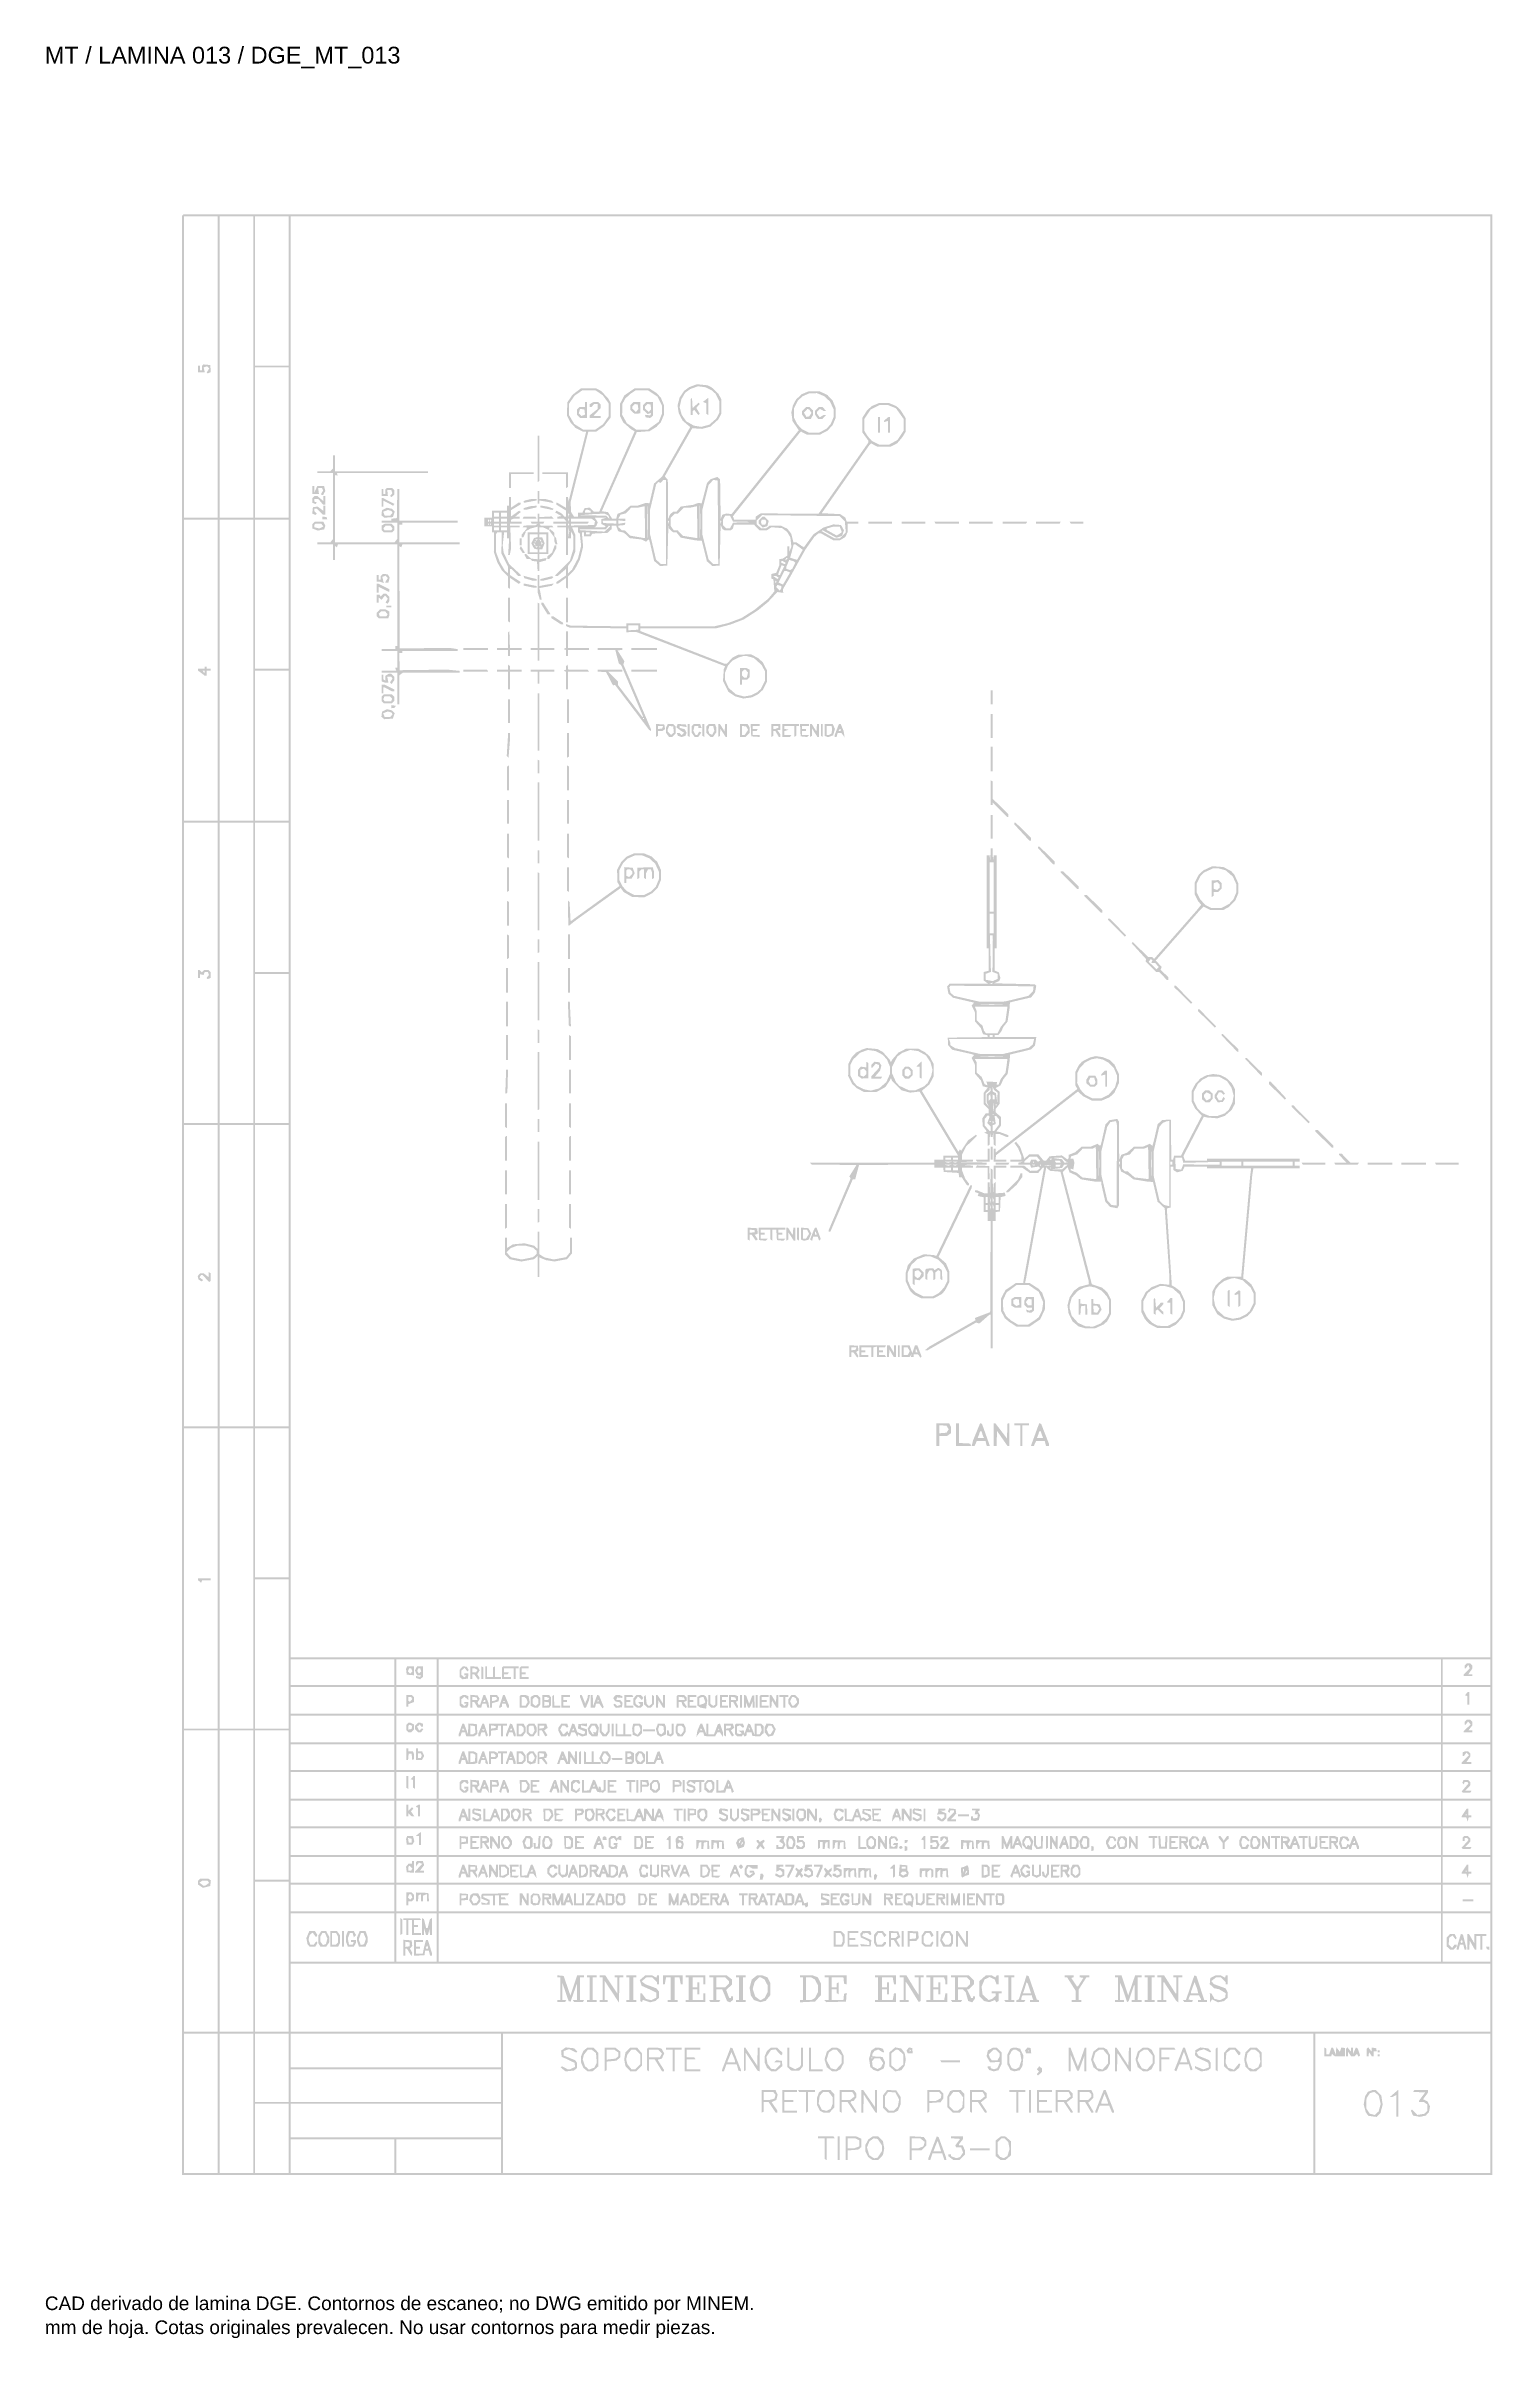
# Model space of a CAD drawing. Header units: millimetres. Extents: x 12 to 193, y 4 to 291.
import ezdxf

# ---------------------------------------------------------------- set-up
doc = ezdxf.new("R2010")
doc.units = ezdxf.units.MM
doc.layers.add('DGE_DATOS', color=7, linetype='Continuous', lineweight=0)
doc.layers.add('DGE_RELLENO', color=7, linetype='Continuous', lineweight=0)
doc.styles.add('DGE_ARIAL', font='arial.ttf')

msp = doc.modelspace()

# ---------------------------------------------------------------- texts
at = {"layer": 'DGE_DATOS', "style": 'DGE_ARIAL'}
for s, height, p in [('MT / LAMINA 013 / DGE_MT_013', 2.1, (12, 289.0389)), ('CAD derivado de lamina DGE. Contornos de escaneo; no DWG emitido por MINEM.', 1.7, (12, 8)), ('mm de hoja. Cotas originales prevalecen. No usar contornos para medir piezas.', 1.7, (12, 5))]:
    msp.add_text(s, height=height, dxfattribs=at).set_placement(p)

# ---------------------------------------------------------------- hatches: boundary and pattern name
at = {"layer": 'DGE_RELLENO'}
h = msp.add_hatch(color=7, dxfattribs=at)
h.paths.add_polyline_path([(29.2591, 270.0843), (29.1767, 270.0019), (29.1767, 147.4533), (29.1767, 24.9047), (111.1602, 24.9047), (193.1437, 24.9047), (193.1437, 147.5357), (193.1437, 270.1667), (111.2426, 270.1667), (29.3415, 270.1667)], flags=0)
h.paths.add_polyline_path([(33.6249, 251.077), (33.6249, 232.2345), (31.5244, 232.2345), (29.4238, 232.2345), (29.4238, 251.077), (29.4238, 269.9195), (31.5244, 269.9195), (33.6249, 269.9195)], flags=0)
h.paths.add_polyline_path([(38.0732, 251.077), (38.0732, 232.2345), (35.9726, 232.2345), (33.8721, 232.2345), (33.8721, 251.077), (33.8721, 269.9195), (35.9726, 269.9195), (38.0732, 269.9195)], flags=0)
h.paths.add_polyline_path([(42.5214, 260.5909), (42.5214, 251.2623), (40.4209, 251.2623), (38.3203, 251.2623), (38.3203, 260.5909), (38.3203, 269.9195), (40.4209, 269.9195), (42.5214, 269.9195)], flags=0)
h.paths.add_polyline_path([(192.8966, 179.7842), (192.8966, 89.6489), (117.8325, 89.6489), (42.7685, 89.6489), (42.7685, 179.7842), (42.7685, 269.9195), (117.8325, 269.9195), (192.8966, 269.9195)], flags=0)
h.paths.add_polyline_path([(42.5214, 241.6248), (42.5214, 232.2345), (40.4209, 232.2345), (38.3203, 232.2345), (38.3203, 241.6248), (38.3203, 251.0152), (40.4209, 251.0152), (42.5214, 251.0152)], flags=0)
h.paths.add_polyline_path([(33.6249, 213.1448), (33.6249, 194.3023), (31.5244, 194.3023), (29.4238, 194.3023), (29.4238, 213.1448), (29.4238, 231.9873), (31.5244, 231.9873), (33.6249, 231.9873)], flags=0)
h.paths.add_polyline_path([(38.0732, 213.1448), (38.0732, 194.3023), (35.9726, 194.3023), (33.8721, 194.3023), (33.8721, 213.1448), (33.8721, 231.9873), (35.9726, 231.9873), (38.0732, 231.9873)], flags=0)
h.paths.add_polyline_path([(42.5214, 222.6587), (42.5214, 213.3301), (40.4209, 213.3301), (38.3203, 213.3301), (38.3203, 222.6587), (38.3203, 231.9873), (40.4209, 231.9873), (42.5214, 231.9873)], flags=0)
h.paths.add_polyline_path([(42.5214, 203.6926), (42.5214, 194.3023), (40.4209, 194.3023), (38.3203, 194.3023), (38.3203, 203.6926), (38.3203, 213.083), (40.4209, 213.083), (42.5214, 213.083)], flags=0)
h.paths.add_polyline_path([(33.6249, 175.2744), (33.6249, 156.4936), (31.5244, 156.4936), (29.4238, 156.4936), (29.4238, 175.2744), (29.4238, 194.0551), (31.5244, 194.0551), (33.6249, 194.0551)], flags=0)
h.paths.add_polyline_path([(38.0732, 175.2744), (38.0732, 156.4936), (35.9726, 156.4936), (33.8721, 156.4936), (33.8721, 175.2744), (33.8721, 194.0551), (35.9726, 194.0551), (38.0732, 194.0551)], flags=0)
h.paths.add_polyline_path([(42.5214, 184.7265), (42.5214, 175.3979), (40.4209, 175.3979), (38.3203, 175.3979), (38.3203, 184.7265), (38.3203, 194.0551), (40.4209, 194.0551), (42.5214, 194.0551)], flags=0)
h.paths.add_polyline_path([(42.5214, 165.8222), (42.5214, 156.4936), (40.4209, 156.4936), (38.3203, 156.4936), (38.3203, 165.8222), (38.3203, 175.1508), (40.4209, 175.1508), (42.5214, 175.1508)], flags=0)
h.paths.add_polyline_path([(33.6249, 137.4039), (33.6249, 118.5614), (31.5244, 118.5614), (29.4238, 118.5614), (29.4238, 137.4039), (29.4238, 156.2465), (31.5244, 156.2465), (33.6249, 156.2465)], flags=0)
h.paths.add_polyline_path([(38.0732, 137.4039), (38.0732, 118.5614), (35.9726, 118.5614), (33.8721, 118.5614), (33.8721, 137.4039), (33.8721, 156.2465), (35.9726, 156.2465), (38.0732, 156.2465)], flags=0)
h.paths.add_polyline_path([(42.5214, 137.4039), (42.5214, 118.5614), (40.4209, 118.5614), (38.3203, 118.5614), (38.3203, 137.4039), (38.3203, 156.2465), (40.4209, 156.2465), (42.5214, 156.2465)], flags=0)
h.paths.add_polyline_path([(33.6249, 99.5335), (33.6249, 80.7528), (31.5244, 80.7528), (29.4238, 80.7528), (29.4238, 99.5335), (29.4238, 118.3143), (31.5244, 118.3143), (33.6249, 118.3143)], flags=0)
h.paths.add_polyline_path([(38.0732, 99.5335), (38.0732, 80.7528), (35.9726, 80.7528), (33.8721, 80.7528), (33.8721, 99.5335), (33.8721, 118.3143), (35.9726, 118.3143), (38.0732, 118.3143)], flags=0)
h.paths.add_polyline_path([(42.5214, 108.9857), (42.5214, 99.6571), (40.4209, 99.6571), (38.3203, 99.6571), (38.3203, 108.9857), (38.3203, 118.3143), (40.4209, 118.3143), (42.5214, 118.3143)], flags=0)
h.paths.add_polyline_path([(42.5214, 90.0814), (42.5214, 80.7528), (40.4209, 80.7528), (38.3203, 80.7528), (38.3203, 90.0814), (38.3203, 99.41), (40.4209, 99.41), (42.5214, 99.41)], flags=0)
h.paths.add_polyline_path([(55.7426, 87.7955), (55.7426, 86.1893), (49.2556, 86.1893), (42.7685, 86.1893), (42.7685, 87.7955), (42.7685, 89.4018), (49.2556, 89.4018), (55.7426, 89.4018)], flags=0)
h.paths.add_polyline_path([(61.0557, 87.7955), (61.0557, 86.1893), (58.5227, 86.1893), (55.9897, 86.1893), (55.9897, 87.7955), (55.9897, 89.4018), (58.5227, 89.4018), (61.0557, 89.4018)], flags=0)
h.paths.add_polyline_path([(186.7185, 87.7955), (186.7185, 86.1893), (124.0107, 86.1893), (61.3029, 86.1893), (61.3029, 87.7955), (61.3029, 89.4018), (124.0107, 89.4018), (186.7185, 89.4018)], flags=0)
h.paths.add_polyline_path([(192.8966, 87.7955), (192.8966, 86.1893), (189.9311, 86.1893), (186.9656, 86.1893), (186.9656, 87.7955), (186.9656, 89.4018), (189.9311, 89.4018), (192.8966, 89.4018)], flags=0)
h.paths.add_polyline_path([(55.7426, 84.2742), (55.7426, 82.6061), (49.2556, 82.6061), (42.7685, 82.6061), (42.7685, 84.2742), (42.7685, 85.9422), (49.2556, 85.9422), (55.7426, 85.9422)], flags=0)
h.paths.add_polyline_path([(61.0557, 84.2742), (61.0557, 82.6061), (58.5227, 82.6061), (55.9897, 82.6061), (55.9897, 84.2742), (55.9897, 85.9422), (58.5227, 85.9422), (61.0557, 85.9422)], flags=0)
h.paths.add_polyline_path([(186.7185, 84.2742), (186.7185, 82.6061), (124.0107, 82.6061), (61.3029, 82.6061), (61.3029, 84.2742), (61.3029, 85.9422), (124.0107, 85.9422), (186.7185, 85.9422)], flags=0)
h.paths.add_polyline_path([(192.8966, 84.2742), (192.8966, 82.6061), (189.9311, 82.6061), (186.9656, 82.6061), (186.9656, 84.2742), (186.9656, 85.9422), (189.9311, 85.9422), (192.8966, 85.9422)], flags=0)
h.paths.add_polyline_path([(55.7426, 80.691), (55.7426, 79.0229), (49.2556, 79.0229), (42.7685, 79.0229), (42.7685, 80.691), (42.7685, 82.359), (49.2556, 82.359), (55.7426, 82.359)], flags=0)
h.paths.add_polyline_path([(61.0557, 80.691), (61.0557, 79.0229), (58.5227, 79.0229), (55.9897, 79.0229), (55.9897, 80.691), (55.9897, 82.359), (58.5227, 82.359), (61.0557, 82.359)], flags=0)
h.paths.add_polyline_path([(186.7185, 80.691), (186.7185, 79.0229), (124.0107, 79.0229), (61.3029, 79.0229), (61.3029, 80.691), (61.3029, 82.359), (124.0107, 82.359), (186.7185, 82.359)], flags=0)
h.paths.add_polyline_path([(192.8966, 80.691), (192.8966, 79.0229), (189.9311, 79.0229), (186.9656, 79.0229), (186.9656, 80.691), (186.9656, 82.359), (189.9311, 82.359), (192.8966, 82.359)], flags=0)
h.paths.add_polyline_path([(33.6249, 61.6631), (33.6249, 42.8206), (31.5244, 42.8206), (29.4238, 42.8206), (29.4238, 61.6631), (29.4238, 80.5056), (31.5244, 80.5056), (33.6249, 80.5056)], flags=0)
h.paths.add_polyline_path([(38.0732, 61.6631), (38.0732, 42.8206), (35.9726, 42.8206), (33.8721, 42.8206), (33.8721, 61.6631), (33.8721, 80.5056), (35.9726, 80.5056), (38.0732, 80.5056)], flags=0)
h.paths.add_polyline_path([(42.5214, 71.177), (42.5214, 61.8484), (40.4209, 61.8484), (38.3203, 61.8484), (38.3203, 71.177), (38.3203, 80.5056), (40.4209, 80.5056), (42.5214, 80.5056)], flags=0)
h.paths.add_polyline_path([(55.7426, 77.1696), (55.7426, 75.5633), (49.2556, 75.5633), (42.7685, 75.5633), (42.7685, 77.1696), (42.7685, 78.7758), (49.2556, 78.7758), (55.7426, 78.7758)], flags=0)
h.paths.add_polyline_path([(61.0557, 77.1696), (61.0557, 75.5633), (58.5227, 75.5633), (55.9897, 75.5633), (55.9897, 77.1696), (55.9897, 78.7758), (58.5227, 78.7758), (61.0557, 78.7758)], flags=0)
h.paths.add_polyline_path([(186.7185, 77.1696), (186.7185, 75.5633), (124.0107, 75.5633), (61.3029, 75.5633), (61.3029, 77.1696), (61.3029, 78.7758), (124.0107, 78.7758), (186.7185, 78.7758)], flags=0)
h.paths.add_polyline_path([(192.8966, 77.1696), (192.8966, 75.5633), (189.9311, 75.5633), (186.9656, 75.5633), (186.9656, 77.1696), (186.9656, 78.7758), (189.9311, 78.7758), (192.8966, 78.7758)], flags=0)
h.paths.add_polyline_path([(55.7426, 73.6482), (55.7426, 71.9802), (49.2556, 71.9802), (42.7685, 71.9802), (42.7685, 73.6482), (42.7685, 75.3162), (49.2556, 75.3162), (55.7426, 75.3162)], flags=0)
h.paths.add_polyline_path([(61.0557, 73.6482), (61.0557, 71.9802), (58.5227, 71.9802), (55.9897, 71.9802), (55.9897, 73.6482), (55.9897, 75.3162), (58.5227, 75.3162), (61.0557, 75.3162)], flags=0)
h.paths.add_polyline_path([(186.7185, 73.6482), (186.7185, 71.9802), (124.0107, 71.9802), (61.3029, 71.9802), (61.3029, 73.6482), (61.3029, 75.3162), (124.0107, 75.3162), (186.7185, 75.3162)], flags=0)
h.paths.add_polyline_path([(192.8966, 73.6482), (192.8966, 71.9802), (189.9311, 71.9802), (186.9656, 71.9802), (186.9656, 73.6482), (186.9656, 75.3162), (189.9311, 75.3162), (192.8966, 75.3162)], flags=0)
h.paths.add_polyline_path([(55.7426, 70.1268), (55.7426, 68.5205), (49.2556, 68.5205), (42.7685, 68.5205), (42.7685, 70.1268), (42.7685, 71.733), (49.2556, 71.733), (55.7426, 71.733)], flags=0)
h.paths.add_polyline_path([(61.0557, 70.1268), (61.0557, 68.5205), (58.5227, 68.5205), (55.9897, 68.5205), (55.9897, 70.1268), (55.9897, 71.733), (58.5227, 71.733), (61.0557, 71.733)], flags=0)
h.paths.add_polyline_path([(186.7185, 70.1268), (186.7185, 68.5205), (124.0107, 68.5205), (61.3029, 68.5205), (61.3029, 70.1268), (61.3029, 71.733), (124.0107, 71.733), (186.7185, 71.733)], flags=0)
h.paths.add_polyline_path([(192.8966, 70.1268), (192.8966, 68.5205), (189.9311, 68.5205), (186.9656, 68.5205), (186.9656, 70.1268), (186.9656, 71.733), (189.9311, 71.733), (192.8966, 71.733)], flags=0)
h.paths.add_polyline_path([(55.7426, 66.6054), (55.7426, 64.9374), (49.2556, 64.9374), (42.7685, 64.9374), (42.7685, 66.6054), (42.7685, 68.2734), (49.2556, 68.2734), (55.7426, 68.2734)], flags=0)
h.paths.add_polyline_path([(61.0557, 66.6054), (61.0557, 64.9374), (58.5227, 64.9374), (55.9897, 64.9374), (55.9897, 66.6054), (55.9897, 68.2734), (58.5227, 68.2734), (61.0557, 68.2734)], flags=0)
h.paths.add_polyline_path([(186.7185, 66.6054), (186.7185, 64.9374), (124.0107, 64.9374), (61.3029, 64.9374), (61.3029, 66.6054), (61.3029, 68.2734), (124.0107, 68.2734), (186.7185, 68.2734)], flags=0)
h.paths.add_polyline_path([(192.8966, 66.6054), (192.8966, 64.9374), (189.9311, 64.9374), (186.9656, 64.9374), (186.9656, 66.6054), (186.9656, 68.2734), (189.9311, 68.2734), (192.8966, 68.2734)], flags=0)
h.paths.add_polyline_path([(55.7426, 63.084), (55.7426, 61.4778), (49.2556, 61.4778), (42.7685, 61.4778), (42.7685, 63.084), (42.7685, 64.6903), (49.2556, 64.6903), (55.7426, 64.6903)], flags=0)
h.paths.add_polyline_path([(61.0557, 63.084), (61.0557, 61.4778), (58.5227, 61.4778), (55.9897, 61.4778), (55.9897, 63.084), (55.9897, 64.6903), (58.5227, 64.6903), (61.0557, 64.6903)], flags=0)
h.paths.add_polyline_path([(186.7185, 63.084), (186.7185, 61.4778), (124.0107, 61.4778), (61.3029, 61.4778), (61.3029, 63.084), (61.3029, 64.6903), (124.0107, 64.6903), (186.7185, 64.6903)], flags=0)
h.paths.add_polyline_path([(192.8966, 63.084), (192.8966, 61.4778), (189.9311, 61.4778), (186.9656, 61.4778), (186.9656, 63.084), (186.9656, 64.6903), (189.9311, 64.6903), (192.8966, 64.6903)], flags=0)
h.paths.add_polyline_path([(42.5214, 52.2109), (42.5214, 42.8206), (40.4209, 42.8206), (38.3203, 42.8206), (38.3203, 52.2109), (38.3203, 61.6013), (40.4209, 61.6013), (42.5214, 61.6013)], flags=0)
h.paths.add_polyline_path([(55.7426, 59.5626), (55.7426, 57.8946), (49.2556, 57.8946), (42.7685, 57.8946), (42.7685, 59.5626), (42.7685, 61.2306), (49.2556, 61.2306), (55.7426, 61.2306)], flags=0)
h.paths.add_polyline_path([(61.0557, 59.5626), (61.0557, 57.8946), (58.5227, 57.8946), (55.9897, 57.8946), (55.9897, 59.5626), (55.9897, 61.2306), (58.5227, 61.2306), (61.0557, 61.2306)], flags=0)
h.paths.add_polyline_path([(186.7185, 59.5626), (186.7185, 57.8946), (124.0107, 57.8946), (61.3029, 57.8946), (61.3029, 59.5626), (61.3029, 61.2306), (124.0107, 61.2306), (186.7185, 61.2306)], flags=0)
h.paths.add_polyline_path([(192.8966, 59.5626), (192.8966, 57.8946), (189.9311, 57.8946), (186.9656, 57.8946), (186.9656, 59.5626), (186.9656, 61.2306), (189.9311, 61.2306), (192.8966, 61.2306)], flags=0)
h.paths.add_polyline_path([(55.7426, 54.6203), (55.7426, 51.5931), (49.2556, 51.5931), (42.7685, 51.5931), (42.7685, 54.6203), (42.7685, 57.6475), (49.2556, 57.6475), (55.7426, 57.6475)], flags=0)
h.paths.add_polyline_path([(61.0557, 54.6203), (61.0557, 51.5931), (58.5227, 51.5931), (55.9897, 51.5931), (55.9897, 54.6203), (55.9897, 57.6475), (58.5227, 57.6475), (61.0557, 57.6475)], flags=0)
h.paths.add_polyline_path([(186.7185, 54.6203), (186.7185, 51.5931), (124.0107, 51.5931), (61.3029, 51.5931), (61.3029, 54.6203), (61.3029, 57.6475), (124.0107, 57.6475), (186.7185, 57.6475)], flags=0)
h.paths.add_polyline_path([(192.8966, 54.6203), (192.8966, 51.5931), (189.9311, 51.5931), (186.9656, 51.5931), (186.9656, 54.6203), (186.9656, 57.6475), (189.9311, 57.6475), (192.8966, 57.6475)], flags=0)
h.paths.add_polyline_path([(192.8966, 47.0833), (192.8966, 42.8206), (117.8325, 42.8206), (42.7685, 42.8206), (42.7685, 47.0833), (42.7685, 51.346), (117.8325, 51.346), (192.8966, 51.346)], flags=0)
h.paths.add_polyline_path([(33.6249, 33.8626), (33.6249, 25.1518), (31.5244, 25.1518), (29.4238, 25.1518), (29.4238, 33.8626), (29.4238, 42.5734), (31.5244, 42.5734), (33.6249, 42.5734)], flags=0)
h.paths.add_polyline_path([(38.0732, 33.8626), (38.0732, 25.1518), (35.9726, 25.1518), (33.8721, 25.1518), (33.8721, 33.8626), (33.8721, 42.5734), (35.9726, 42.5734), (38.0732, 42.5734)], flags=0)
h.paths.add_polyline_path([(42.5214, 38.3107), (42.5214, 34.048), (40.4209, 34.048), (38.3203, 34.048), (38.3203, 38.3107), (38.3203, 42.5734), (40.4209, 42.5734), (42.5214, 42.5734)], flags=0)
h.paths.add_polyline_path([(69.0873, 40.473), (69.0873, 38.3725), (55.9279, 38.3725), (42.7685, 38.3725), (42.7685, 40.473), (42.7685, 42.5734), (55.9279, 42.5734), (69.0873, 42.5734)], flags=0)
h.paths.add_polyline_path([(170.7789, 33.8626), (170.7789, 25.1518), (120.0567, 25.1518), (69.3344, 25.1518), (69.3344, 33.8626), (69.3344, 42.5734), (120.0567, 42.5734), (170.7789, 42.5734)], flags=0)
h.paths.add_polyline_path([(192.8966, 33.8626), (192.8966, 25.1518), (181.9613, 25.1518), (171.0261, 25.1518), (171.0261, 33.8626), (171.0261, 42.5734), (181.9613, 42.5734), (192.8966, 42.5734)], flags=0)
h.paths.add_polyline_path([(69.0873, 36.0867), (69.0873, 34.048), (55.9279, 34.048), (42.7685, 34.048), (42.7685, 36.0867), (42.7685, 38.1254), (55.9279, 38.1254), (69.0873, 38.1254)], flags=0)
h.paths.add_polyline_path([(42.5214, 29.4763), (42.5214, 25.1518), (40.4209, 25.1518), (38.3203, 25.1518), (38.3203, 29.4763), (38.3203, 33.8008), (40.4209, 33.8008), (42.5214, 33.8008)], flags=0)
h.paths.add_polyline_path([(69.0873, 31.7004), (69.0873, 29.5999), (55.9279, 29.5999), (42.7685, 29.5999), (42.7685, 31.7004), (42.7685, 33.8008), (55.9279, 33.8008), (69.0873, 33.8008)], flags=0)
h.paths.add_polyline_path([(55.7426, 27.2523), (55.7426, 25.1518), (49.2556, 25.1518), (42.7685, 25.1518), (42.7685, 27.2523), (42.7685, 29.3528), (49.2556, 29.3528), (55.7426, 29.3528)], flags=0)
h.paths.add_polyline_path([(69.0873, 27.2523), (69.0873, 25.1518), (62.5385, 25.1518), (55.9897, 25.1518), (55.9897, 27.2523), (55.9897, 29.3528), (62.5385, 29.3528), (69.0873, 29.3528)], flags=0)
h.paths.add_polyline_path([(31.7362, 251.3094), (31.6479, 251.2212), (31.6479, 250.9328), (31.6479, 250.6445), (31.5244, 250.6445), (31.4008, 250.6445), (31.4008, 250.9534), (31.4008, 251.2623), (31.2773, 251.2623), (31.1537, 251.2623), (31.1537, 250.8299), (31.1537, 250.3974), (31.5885, 250.3974), (32.0233, 250.3974), (31.9461, 250.7052), (31.8689, 251.0129), (32.0756, 251.0923), (32.2824, 251.1716), (32.4254, 251.0285), (32.5685, 250.8855), (32.4086, 250.6294), (32.2486, 250.3734), (32.3013, 250.3207), (32.3539, 250.2681), (32.5635, 250.3485), (32.773, 250.4289), (32.7356, 250.8765), (32.6982, 251.3241), (32.2613, 251.3609), (31.8245, 251.3977)], flags=0)
h.paths.add_polyline_path([(93.1273, 248.7374), (92.6402, 248.5569), (92.3241, 248.3229), (92.0081, 248.0889), (91.7298, 247.68), (91.4515, 247.2712), (91.3165, 246.7699), (91.1815, 246.2686), (91.2583, 245.7888), (91.335, 245.3089), (91.577, 244.8345), (91.819, 244.3601), (92.2949, 243.9607), (92.7707, 243.5612), (91.0071, 240.4616), (89.2436, 237.3621), (89.1431, 237.2743), (89.0426, 237.1864), (88.6425, 236.8418), (88.2425, 236.4972), (87.9567, 235.2616), (87.6708, 234.026), (87.43, 234.0498), (87.1891, 234.0735), (86.6597, 233.8953), (86.1302, 233.7171), (85.7064, 233.7171), (85.2825, 233.7171), (84.8766, 233.3689), (84.4708, 233.0207), (84.0676, 232.859), (83.6645, 232.6974), (83.5909, 232.4042), (83.5173, 232.1109), (83.2526, 232.1157), (82.988, 232.1204), (82.7388, 232.5172), (82.4895, 232.914), (82.0972, 232.9758), (81.7049, 233.0376), (83.893, 237.9799), (86.0812, 242.9222), (86.8823, 242.984), (87.6834, 243.0458), (88.118, 243.316), (88.5525, 243.5863), (88.8225, 243.8737), (89.0926, 244.1611), (89.2838, 244.6188), (89.475, 245.0765), (89.475, 245.7022), (89.475, 246.328), (89.2838, 246.7857), (89.0926, 247.2433), (88.8204, 247.5378), (88.5483, 247.8323), (88.0874, 248.1264), (87.6265, 248.4205), (86.7293, 248.4205), (85.8321, 248.4205), (85.1744, 247.9675), (84.5166, 247.5145), (84.2593, 247.0102), (84.002, 246.5058), (84.002, 245.7005), (84.002, 244.8953), (84.1975, 244.5173), (84.393, 244.1392), (84.8741, 243.716), (85.3553, 243.2929), (85.585, 243.1606), (85.8148, 243.0284), (83.5983, 238.0045), (81.3817, 232.9807), (81.0419, 232.9783), (80.7021, 232.9758), (80.4475, 233.2304), (80.1929, 233.485), (79.8606, 233.4466), (79.5283, 233.4083), (79.4063, 233.1302), (79.2843, 232.8522), (79.0047, 232.8522), (78.7251, 232.8522), (78.7251, 232.6051), (78.7251, 232.358), (78.4809, 232.358), (78.2366, 232.358), (78.0544, 232.636), (77.8722, 232.914), (77.8367, 233.5318), (77.8012, 234.1496), (78.9101, 238.5668), (80.019, 242.984), (80.515, 242.9881), (81.011, 242.9922), (81.5017, 243.3314), (81.9923, 243.6706), (82.3975, 244.2018), (82.8027, 244.733), (82.8027, 245.6582), (82.8027, 246.5834), (82.6645, 246.8533), (82.5263, 247.1232), (82.0776, 247.5967), (81.6288, 248.0702), (81.2952, 248.2454), (80.9615, 248.4205), (80.0383, 248.4205), (79.115, 248.4205), (78.5838, 248.0153), (78.0526, 247.6102), (77.7134, 247.1196), (77.3742, 246.6289), (77.37, 245.7888), (77.3659, 244.9486), (77.5654, 244.5532), (77.7648, 244.1578), (78.0905, 243.8067), (78.4162, 243.4556), (78.8747, 243.2198), (79.3331, 242.984), (79.5234, 242.984), (79.7136, 242.984), (79.71, 242.8913), (79.7065, 242.7986), (78.6092, 238.4741), (77.512, 234.1496), (77.5007, 234.4894), (77.4895, 234.8292), (77.3659, 234.8292), (77.2424, 234.8292), (77.2424, 234.1379), (77.2424, 233.4466), (76.6952, 233.7672), (76.1481, 234.0878), (76.0774, 234.0878), (76.0068, 234.0878), (76.0068, 233.9749), (76.0068, 233.8619), (76.6246, 233.4818), (77.2424, 233.1016), (77.2424, 232.7298), (77.2424, 232.358), (77.1339, 232.358), (77.0255, 232.358), (76.8649, 232.5515), (76.7043, 232.745), (76.3626, 232.9217), (76.0208, 233.0985), (75.9479, 232.9806), (75.8751, 232.8628), (76.2807, 232.6448), (76.6864, 232.4269), (76.4083, 232.3838), (76.1303, 232.3408), (76.1303, 232.2259), (76.1303, 232.1109), (76.5477, 232.1109), (76.965, 232.1109), (77.1188, 231.9256), (77.2726, 231.7402), (76.4544, 231.7402), (75.6361, 231.7402), (75.6361, 231.6167), (75.6361, 231.4931), (76.4392, 231.4931), (77.2424, 231.4931), (77.2424, 231.3696), (77.2424, 231.246), (76.6864, 231.246), (76.1303, 231.246), (76.1303, 231.1224), (76.1303, 230.9989), (76.6864, 230.9989), (77.2424, 230.9989), (77.2424, 229.2691), (77.2424, 227.5393), (77.3659, 227.5393), (77.4895, 227.5393), (77.4895, 228.5895), (77.4895, 229.6397), (77.6748, 229.6397), (77.8602, 229.6397), (77.868, 230.1031), (77.8759, 230.5664), (78.0041, 230.2575), (78.1323, 229.9486), (78.1458, 229.1455), (78.1594, 228.3424), (77.9374, 227.6074), (77.7155, 226.8724), (76.7993, 225.9563), (75.8832, 225.0402), (75.8832, 224.9924), (75.8832, 224.9446), (76.0463, 224.9446), (76.2094, 224.9446), (76.7259, 225.3866), (77.2424, 225.8287), (77.2392, 225.4175), (77.236, 225.0063), (76.6214, 224.5894), (76.0068, 224.1725), (76.0068, 224.0643), (76.0068, 223.9561), (76.1118, 223.9561), (76.2168, 223.9561), (76.7296, 224.3275), (77.2424, 224.699), (77.2424, 224.0877), (77.2424, 223.4764), (77.3659, 223.4001), (77.4895, 223.3237), (77.4895, 224.098), (77.4895, 224.8724), (77.9095, 225.31), (78.3294, 225.7477), (78.6465, 226.3655), (78.9635, 226.9833), (79.1677, 227.784), (79.3718, 228.5848), (79.2905, 229.4829), (79.2091, 230.3811), (79.3378, 230.3811), (79.4665, 230.3811), (79.4665, 230.134), (79.4665, 229.8869), (79.8928, 229.8869), (80.3192, 229.8869), (80.418, 230.0583), (80.5168, 230.2298), (81.4635, 230.2764), (82.4101, 230.323), (82.6682, 230.5565), (82.9262, 230.7901), (82.9262, 231.018), (82.9262, 231.246), (83.2081, 231.246), (83.4899, 231.246), (83.6277, 230.8809), (83.7655, 230.5158), (84.1181, 230.4328), (84.4708, 230.3497), (84.8415, 230.0086), (85.2121, 229.6674), (85.9415, 229.5806), (86.6709, 229.4937), (86.9572, 229.3632), (87.2436, 229.2327), (87.4222, 229.381), (87.6008, 229.5292), (87.6667, 229.3065), (87.7326, 229.0837), (87.9956, 227.9437), (88.2586, 226.8037), (88.6368, 226.4855), (89.015, 226.1673), (89.4613, 226.2046), (89.9075, 226.2419), (89.9732, 228.7748), (90.0388, 231.3078), (90.0658, 231.0964), (90.0928, 230.8849), (90.3633, 230.633), (90.6337, 230.3811), (90.8485, 230.3811), (91.0634, 230.3811), (91.3208, 230.0539), (91.5782, 229.7267), (92.5345, 229.5524), (93.4908, 229.3782), (93.8548, 229.3545), (94.2188, 229.3309), (94.5365, 228.0518), (94.8543, 226.7728), (95.2065, 226.4699), (95.5587, 226.1669), (96.0075, 226.2044), (96.4563, 226.2419), (96.5181, 228.7748), (96.5799, 231.3078), (96.6944, 231.0607), (96.809, 230.8135), (96.9415, 230.7228), (97.0741, 230.632), (97.4448, 230.632), (97.8155, 230.632), (97.9533, 230.7228), (98.0911, 230.8135), (98.1778, 231.0915), (98.2646, 231.3696), (99.5041, 231.3696), (100.7436, 231.3696), (101.0899, 230.9989), (101.4361, 230.6282), (101.8852, 230.6282), (102.3342, 230.6282), (102.6402, 230.8287), (102.9463, 231.0292), (103.6021, 230.9748), (104.2579, 230.9205), (104.5787, 230.6817), (104.8994, 230.4429), (105.1007, 230.1056), (105.302, 229.7682), (105.369, 229.1789), (105.4359, 228.5895), (105.3095, 228.2806), (105.1831, 227.9717), (105.1753, 228.3115), (105.1674, 228.6513), (105.0439, 228.6513), (104.9203, 228.6513), (104.9203, 228.0632), (104.9203, 227.4751), (104.6423, 227.2954), (104.3643, 227.1156), (104.2716, 227.0958), (104.1789, 227.0759), (104.0554, 227.0605), (103.9318, 227.045), (103.9318, 226.6769), (103.9318, 226.3087), (103.7375, 225.8231), (103.5432, 225.3375), (103.2433, 225.2622), (102.9433, 225.187), (102.9433, 224.8907), (102.9433, 224.5945), (103.0635, 224.5533), (103.1837, 224.5121), (103.2405, 223.7579), (103.2974, 223.0038), (102.9275, 222.555), (102.5576, 222.1063), (101.6693, 221.3898), (100.781, 220.6733), (99.9778, 220.1675), (99.1747, 219.6616), (98.3097, 219.3412), (97.4448, 219.0208), (96.6416, 218.8338), (95.8385, 218.6468), (91.174, 218.6449), (86.5095, 218.6431), (86.5095, 218.8284), (86.5095, 219.0138), (85.6446, 219.0138), (84.7797, 219.0138), (84.7797, 218.8199), (84.7797, 218.6259), (81.289, 218.6756), (77.7984, 218.7253), (77.5204, 218.8222), (77.2424, 218.919), (77.2424, 218.7943), (77.2424, 218.6696), (77.4586, 218.5675), (77.6748, 218.4655), (81.2273, 218.4223), (84.7797, 218.379), (84.7797, 218.1404), (84.7797, 217.9018), (85.4284, 217.9048), (86.0771, 217.9078), (91.6063, 215.7734), (97.1356, 213.639), (97.0558, 213.4537), (96.9761, 213.2684), (96.9236, 212.527), (96.8712, 211.7857), (97.2198, 211.1062), (97.5684, 210.4268), (97.9886, 210.1484), (98.4088, 209.87), (98.914, 209.734), (99.4192, 209.5979), (99.9478, 209.6704), (100.4763, 209.7428), (100.8758, 209.9447), (101.2752, 210.1465), (101.5653, 210.4101), (101.8553, 210.6736), (102.1114, 211.1679), (102.3675, 211.6621), (102.3675, 212.4035), (102.3675, 213.1448), (102.1114, 213.639), (101.8553, 214.1333), (101.5653, 214.3968), (101.2752, 214.6604), (100.8428, 214.8875), (100.4103, 215.1145), (99.6071, 215.1093), (98.804, 215.104), (98.4333, 214.9077), (98.0626, 214.7113), (97.6997, 214.3296), (97.3368, 213.9479), (97.2123, 213.9479), (97.0879, 213.9479), (92.0149, 215.9173), (86.942, 217.8867), (86.7258, 217.9692), (86.5095, 218.0518), (86.5095, 218.2239), (86.5095, 218.396), (91.2976, 218.3981), (96.0856, 218.4002), (96.9505, 218.6296), (97.8155, 218.8591), (98.6512, 219.1786), (99.4869, 219.4982), (100.3758, 220.0732), (101.2647, 220.6482), (101.8879, 221.1592), (102.5111, 221.6703), (103.0952, 222.298), (103.6792, 222.9256), (104.0459, 222.8718), (104.4127, 222.818), (104.3954, 223.0473), (104.3781, 223.2767), (104.8493, 224.0797), (105.3205, 224.8828), (106.2492, 226.5508), (107.1778, 228.2188), (107.744, 229.022), (108.3102, 229.8251), (108.5614, 230.0372), (108.8125, 230.2493), (108.9778, 230.2534), (109.143, 230.2575), (109.9164, 229.8251), (110.6897, 229.3926), (111.0912, 229.3926), (111.4927, 229.3926), (111.8411, 229.5984), (112.1894, 229.8041), (112.3235, 230.0984), (112.4576, 230.3927), (112.4576, 230.9429), (112.4576, 231.4931), (113.1372, 231.4931), (113.8168, 231.4931), (113.8168, 231.6167), (113.8168, 231.7402), (113.0837, 231.7402), (112.3507, 231.7402), (112.2712, 231.9906), (112.1917, 232.241), (111.8668, 232.454), (111.5419, 232.6669), (110.389, 232.7287), (109.236, 232.7905), (112.218, 237.0532), (115.2, 241.3159), (115.2973, 241.4191), (115.3947, 241.5223), (115.8086, 241.3083), (116.2225, 241.0943), (117.0294, 241.0943), (117.8363, 241.0943), (118.2549, 241.3107), (118.6734, 241.5271), (118.9943, 241.9063), (119.3153, 242.2856), (119.5315, 242.6378), (119.7478, 242.9899), (119.7478, 243.8277), (119.7478, 244.6654), (119.3958, 245.2147), (119.0438, 245.764), (118.8043, 245.9755), (118.5649, 246.187), (118.11, 246.3771), (117.6551, 246.5671), (117.0294, 246.5671), (116.4036, 246.5671), (115.9459, 246.3759), (115.4882, 246.1847), (115.1938, 245.9126), (114.8993, 245.6405), (114.6051, 245.1796), (114.311, 244.7187), (114.311, 243.8081), (114.311, 242.8975), (114.6817, 242.3858), (115.0524, 241.8741), (115.0524, 241.7401), (115.0524, 241.6062), (111.9398, 237.1602), (108.8271, 232.7141), (105.2094, 232.7381), (101.5917, 232.762), (101.279, 232.5572), (100.9663, 232.3523), (100.9663, 232.1698), (100.9663, 231.9873), (99.6204, 231.9873), (98.2744, 231.9873), (98.1973, 232.1883), (98.1201, 232.3893), (98.2253, 232.5281), (98.3305, 232.6669), (102.3849, 237.7328), (106.4394, 242.7986), (106.5306, 242.9018), (106.6218, 243.005), (107.0005, 242.8092), (107.3793, 242.6133), (108.1935, 242.6133), (109.0077, 242.6133), (109.4661, 242.8491), (109.9246, 243.0849), (110.2578, 243.436), (110.5911, 243.7871), (110.783, 244.2465), (110.9748, 244.7058), (110.9748, 245.3316), (110.9748, 245.9573), (110.783, 246.4167), (110.5911, 246.876), (110.2578, 247.2314), (109.9246, 247.5868), (109.4303, 247.8156), (108.9361, 248.0444), (108.2834, 248.0471), (107.6307, 248.0498), (107.1713, 247.8579), (106.712, 247.6661), (106.3611, 247.3328), (106.0103, 246.9996), (105.8164, 246.6289), (105.6225, 246.2583), (105.5249, 245.8273), (105.4273, 245.3964), (105.5017, 244.854), (105.576, 244.3116), (105.9629, 243.7368), (106.3498, 243.1619), (102.1444, 237.9144), (97.939, 232.6669), (97.6485, 232.708), (97.3579, 232.7492), (97.0763, 232.6785), (96.7947, 232.6078), (96.6908, 232.3285), (96.5868, 232.0491), (96.5499, 234.5381), (96.513, 237.0271), (96.335, 237.1749), (96.157, 237.3226), (95.7346, 237.1833), (95.3123, 237.0439), (95.0891, 236.7972), (94.8658, 236.5505), (94.5349, 235.2883), (94.2039, 234.026), (93.9823, 234.0465), (93.7607, 234.0669), (93.4564, 233.9512), (93.152, 233.8355), (92.3573, 233.7229), (91.5626, 233.6104), (91.313, 233.2931), (91.0634, 232.9758), (90.8561, 232.9719), (90.6489, 232.9679), (90.4612, 232.8174), (90.2735, 232.6669), (90.1297, 232.358), (89.986, 232.0491), (89.9776, 234.5105), (89.9693, 236.972), (89.7783, 237.183), (89.5873, 237.3941), (91.3065, 240.4052), (93.0257, 243.4164), (93.6414, 243.3758), (94.2572, 243.3352), (94.7768, 243.4751), (95.2965, 243.6151), (95.7917, 244.0625), (96.287, 244.5099), (96.4839, 244.8898), (96.6808, 245.2698), (96.6755, 246.1441), (96.6702, 247.0184), (96.4811, 247.3797), (96.292, 247.7409), (95.8799, 248.1277), (95.4678, 248.5144), (95.2028, 248.6502), (94.9378, 248.786), (94.2761, 248.8519), (93.6144, 248.9179)], flags=0)
h.paths.add_polyline_path([(95.0792, 248.3403), (95.4678, 248.1436), (95.6972, 247.9423), (95.9266, 247.7409), (96.1705, 247.2631), (96.4144, 246.7852), (96.4109, 246.0648), (96.4075, 245.3443), (96.222, 244.9856), (96.0365, 244.6269), (95.5993, 244.2431), (95.1621, 243.8593), (94.6524, 243.722), (94.1426, 243.5847), (93.6907, 243.6611), (93.2389, 243.7374), (92.7507, 244.0113), (92.2625, 244.2851), (91.9806, 244.7034), (91.6986, 245.1218), (91.5728, 245.589), (91.447, 246.0562), (91.5588, 246.5539), (91.6707, 247.0516), (91.9012, 247.4451), (92.1316, 247.8387), (92.4477, 248.0742), (92.7637, 248.3097), (93.2508, 248.4889), (93.7379, 248.668), (94.2143, 248.6025), (94.6906, 248.537)], flags=0)
h.paths.add_polyline_path([(81.3579, 247.8568), (81.8238, 247.5401), (82.1897, 247.0351), (82.5556, 246.5301), (82.5514, 245.7146), (82.5473, 244.8991), (82.2081, 244.4084), (81.8689, 243.9178), (81.3782, 243.5785), (80.8875, 243.2393), (80.1394, 243.2352), (79.3913, 243.2311), (78.8219, 243.5922), (78.2525, 243.9533), (77.9328, 244.4988), (77.6131, 245.0444), (77.6172, 245.7749), (77.6213, 246.5054), (77.9605, 246.996), (78.2998, 247.4867), (78.7905, 247.826), (79.2812, 248.1652), (80.0865, 248.1693), (80.8919, 248.1734)], flags=0)
h.paths.add_polyline_path([(88.071, 247.7718), (88.6719, 247.3703), (88.9499, 246.819), (89.2279, 246.2677), (89.2279, 245.7403), (89.2279, 245.213), (89.0276, 244.7123), (88.8272, 244.2117), (88.1425, 243.7214), (87.4578, 243.2311), (86.7505, 243.2311), (86.0432, 243.2311), (85.444, 243.6327), (84.8447, 244.0342), (84.5489, 244.5718), (84.2531, 245.1094), (84.259, 245.7628), (84.2649, 246.4161), (84.4495, 246.7696), (84.634, 247.1232), (84.9849, 247.4398), (85.3357, 247.7565), (85.6446, 247.9585), (85.9535, 248.1604), (86.7118, 248.1669), (87.4701, 248.1734)], flags=0)
h.paths.add_polyline_path([(109.0945, 247.6108), (109.5539, 247.4189), (109.9093, 247.0857), (110.2646, 246.7525), (110.4935, 246.2583), (110.7223, 245.764), (110.725, 245.2967), (110.7277, 244.8294), (110.5365, 244.3717), (110.3452, 243.914), (110.0731, 243.6223), (109.801, 243.3306), (109.3426, 243.0955), (108.8841, 242.8604), (108.2565, 242.8604), (107.6288, 242.8604), (107.1704, 243.0955), (106.712, 243.3306), (106.4484, 243.6206), (106.1848, 243.9107), (105.9708, 244.3337), (105.7567, 244.7566), (105.7567, 245.33), (105.7567, 245.9033), (106.0061, 246.3897), (106.2554, 246.876), (106.5464, 247.1474), (106.8373, 247.4187), (107.2689, 247.6059), (107.7005, 247.793), (108.1678, 247.7979), (108.6351, 247.8027)], flags=0)
h.paths.add_polyline_path([(118.0193, 246.1197), (118.52, 245.9194), (119.0103, 245.2347), (119.5006, 244.55), (119.5006, 243.8427), (119.5006, 243.1355), (119.0991, 242.5362), (118.6975, 241.937), (118.1633, 241.6431), (117.6291, 241.3492), (117.0434, 241.3492), (116.4576, 241.3492), (115.9712, 241.5986), (115.4849, 241.8479), (115.2297, 242.1379), (114.9745, 242.428), (114.7663, 242.7634), (114.5582, 243.0988), (114.5582, 243.8306), (114.5582, 244.5623), (114.9597, 245.1632), (115.3613, 245.764), (115.9126, 246.042), (116.4639, 246.32), (116.9913, 246.32), (117.5186, 246.32)], flags=0)
h.paths.add_polyline_path([(89.7222, 231.6784), (89.7222, 226.4272), (89.4201, 226.4272), (89.1181, 226.4272), (88.8062, 226.7052), (88.4943, 226.9833), (88.1198, 228.5719), (87.7452, 230.1606), (87.7452, 231.6784), (87.7452, 233.1963), (88.1242, 234.7824), (88.5033, 236.3685), (88.6383, 236.5311), (88.7733, 236.6938), (88.9298, 236.6337), (89.0863, 236.5737), (89.234, 236.7517), (89.3817, 236.9296), (89.5519, 236.9296), (89.7222, 236.9296)], flags=0)
h.paths.add_polyline_path([(96.2414, 231.6476), (96.2736, 226.4272), (95.9578, 226.4272), (95.6419, 226.4272), (95.3609, 226.7082), (95.0799, 226.9892), (94.6869, 228.5584), (94.294, 230.1275), (94.294, 231.6784), (94.294, 233.2294), (94.6794, 234.7685), (95.0649, 236.3076), (95.3608, 236.627), (95.6568, 236.9464), (95.933, 236.9071), (96.2092, 236.8679)], flags=0)
h.paths.add_polyline_path([(87.0996, 229.6963), (87.0656, 229.6642), (86.1639, 229.8198), (85.2622, 229.9755), (84.9215, 230.3018), (84.5808, 230.6282), (84.412, 230.6282), (84.2431, 230.6282), (84.0171, 230.8327), (83.7912, 231.0372), (83.7912, 231.1338), (83.7912, 231.2303), (84.1832, 231.2691), (84.5753, 231.3078), (84.6239, 231.4558), (84.6724, 231.6038), (84.2318, 231.5323), (83.7912, 231.4608), (83.7912, 231.6758), (83.7912, 231.8908), (84.2236, 231.8403), (84.6561, 231.7898), (84.6561, 231.9504), (84.6561, 232.1109), (84.2193, 232.1109), (83.7825, 232.1109), (83.914, 232.3566), (84.0454, 232.6022), (84.3817, 232.6818), (84.7179, 232.7613), (85.0507, 233.1157), (85.3836, 233.47), (85.8539, 233.4847), (86.3242, 233.4993), (86.6949, 233.5787), (87.0656, 233.658), (87.0996, 231.6932), (87.1336, 229.7284)], flags=0)
h.paths.add_polyline_path([(93.6484, 229.7001), (93.6144, 229.6719), (92.7494, 229.8103), (91.8845, 229.9486), (91.5503, 230.2884), (91.2161, 230.6282), (90.9704, 230.6282), (90.7247, 230.6282), (90.5323, 230.9028), (90.34, 231.1774), (90.34, 231.7059), (90.34, 232.2345), (90.5871, 232.4816), (90.8342, 232.7287), (91.0207, 232.7287), (91.2072, 232.7287), (91.595, 233.0994), (91.9829, 233.47), (92.428, 233.4847), (92.873, 233.4993), (93.2437, 233.5787), (93.6144, 233.658), (93.6484, 231.6932), (93.6824, 229.7284)], flags=0)
h.paths.add_polyline_path([(94.0152, 230.7209), (93.9736, 229.7015), (93.9736, 231.7402), (93.9736, 233.7789), (94.0152, 232.7596), (94.0568, 231.7402)], flags=0)
h.paths.add_polyline_path([(87.4665, 230.7267), (87.4248, 229.7015), (87.4245, 231.6784), (87.4242, 233.6554), (87.4662, 232.7037), (87.5082, 231.752)], flags=0)
h.paths.add_polyline_path([(80.136, 233.1479), (80.3314, 233.0729), (80.3314, 232.9626), (80.3314, 232.8522), (79.9607, 232.8522), (79.5901, 232.8522), (79.5901, 232.9552), (79.5901, 233.0582), (79.6724, 233.1405), (79.7548, 233.2229), (79.8477, 233.2229), (79.9405, 233.2229)], flags=0)
h.paths.add_polyline_path([(77.5739, 232.4584), (77.509, 232.2962), (77.4993, 232.5331), (77.4895, 232.7699), (77.5642, 232.6952), (77.6388, 232.6206)], flags=0)
h.paths.add_polyline_path([(82.302, 232.6086), (82.5265, 232.4884), (82.6081, 232.2757), (82.6897, 232.063), (82.4585, 232.2723), (82.2272, 232.4816), (80.5688, 232.5038), (78.9105, 232.5261), (79.8372, 232.6051), (80.7639, 232.6842), (81.4207, 232.7064), (82.0776, 232.7287)], flags=0)
h.paths.add_polyline_path([(111.7954, 232.088), (112.127, 231.7563), (112.1836, 231.074), (112.2402, 230.3918), (111.8641, 230.0158), (111.4881, 229.6397), (111.1589, 229.6397), (110.8297, 229.6397), (110.0309, 230.0864), (109.2322, 230.5331), (109.2885, 230.5894), (109.3449, 230.6457), (110.207, 230.1755), (111.069, 229.7053), (111.4213, 229.8292), (111.7736, 229.953), (111.8953, 230.299), (112.017, 230.645), (111.8318, 230.9764), (111.6467, 231.3078), (111.1697, 231.3472), (110.6927, 231.3866), (110.0615, 231.1852), (109.4303, 230.9838), (108.8075, 230.5617), (108.1846, 230.1395), (107.5923, 229.3328), (106.9999, 228.5261), (106.8559, 228.6089), (106.712, 228.6918), (106.384, 228.9187), (106.056, 229.1455), (105.8735, 229.1455), (105.691, 229.1455), (105.5563, 229.6803), (105.4217, 230.2152), (105.1743, 230.5296), (104.927, 230.844), (104.5034, 231.045), (104.0798, 231.246), (103.4116, 231.246), (102.7434, 231.246), (102.5036, 231.0646), (102.2637, 230.8832), (101.9628, 230.8793), (101.6618, 230.8753), (101.3759, 231.144), (101.0899, 231.4126), (101.0899, 231.6477), (101.0899, 231.8828), (101.4297, 232.2131), (101.7695, 232.5433), (106.6166, 232.4816), (111.4638, 232.4198)], flags=0)
h.paths.add_polyline_path([(97.939, 232.1109), (98.1307, 231.7402), (99.5176, 231.7138), (100.9045, 231.6874), (99.5155, 231.648), (98.1266, 231.6086), (97.937, 231.242), (97.7474, 230.8753), (97.5122, 230.8753), (97.2771, 230.8753), (97.0829, 231.0695), (96.8888, 231.2636), (96.8888, 231.6336), (96.8888, 232.0036), (97.0167, 232.2426), (97.1446, 232.4816), (97.446, 232.4816), (97.7474, 232.4816)], flags=0)
h.paths.add_polyline_path([(81.9377, 232.1239), (81.6288, 232.038), (81.6288, 231.7383), (81.6288, 231.4386), (81.9061, 231.3004), (82.1834, 231.1622), (82.1018, 231.0805), (82.0201, 230.9989), (81.392, 231.0008), (80.7639, 231.0027), (80.8965, 231.0934), (81.0291, 231.1842), (81.1155, 231.4179), (81.202, 231.6515), (81.011, 231.943), (80.82, 232.2345), (81.5333, 232.2221), (82.2466, 232.2098)], flags=0)
h.paths.add_polyline_path([(77.5739, 231.8406), (77.509, 231.6784), (77.4993, 231.9153), (77.4895, 232.1521), (77.5642, 232.0774), (77.6388, 232.0028)], flags=0)
h.paths.add_polyline_path([(80.6302, 231.9483), (80.8526, 231.7857), (80.8067, 231.5467), (80.7609, 231.3078), (79.3106, 231.273), (77.8602, 231.2382), (77.8602, 231.3656), (77.8602, 231.4931), (78.9032, 231.4931), (79.9462, 231.4931), (80.0225, 231.6167), (80.0989, 231.7402), (78.9795, 231.7402), (77.8602, 231.7402), (77.8602, 231.9256), (77.8602, 232.1109), (79.134, 232.1109), (80.4078, 232.1109)], flags=0)
h.paths.add_polyline_path([(83.544, 231.6728), (83.544, 231.4818), (82.7199, 231.5184), (81.8957, 231.5549), (81.8446, 231.7093), (81.7936, 231.8638), (82.6688, 231.8638), (83.544, 231.8638)], flags=0)
h.paths.add_polyline_path([(90.0537, 231.5935), (89.9888, 231.4313), (89.979, 231.6681), (89.9693, 231.905), (90.0439, 231.8303), (90.1186, 231.7557)], flags=0)
h.paths.add_polyline_path([(96.6025, 231.5935), (96.5376, 231.4313), (96.5278, 231.6681), (96.5181, 231.905), (96.5927, 231.8303), (96.6674, 231.7557)], flags=0)
h.paths.add_polyline_path([(77.5719, 231.2872), (77.4895, 231.2048), (77.4895, 231.3696), (77.4895, 231.5343), (77.5719, 231.4519), (77.6543, 231.3696)], flags=0)
h.paths.add_polyline_path([(82.3829, 230.7933), (82.0248, 230.4851), (80.5294, 230.5719), (79.034, 230.6587), (78.9825, 230.7052), (78.9311, 230.7518), (80.5592, 230.7518), (82.1873, 230.7518), (82.3957, 230.9952), (82.6041, 231.2386), (82.6725, 231.17), (82.7409, 231.1014)], flags=0)
h.paths.add_polyline_path([(111.5957, 230.8055), (111.7162, 230.4886), (111.7162, 230.4377), (111.7162, 230.3868), (111.4131, 230.1882), (111.11, 229.9896), (110.4865, 230.3398), (109.863, 230.69), (109.8629, 230.7791), (109.8628, 230.8683), (110.2644, 230.9842), (110.6659, 231.1001), (111.0706, 231.1113), (111.4752, 231.1224)], flags=0)
h.paths.add_polyline_path([(77.5782, 230.1666), (77.5265, 229.8251), (77.5248, 230.4429), (77.5232, 231.0607), (77.5765, 230.7844), (77.6298, 230.508)], flags=0)
h.paths.add_polyline_path([(78.7251, 230.6973), (78.7251, 230.3957), (78.839, 230.3253), (78.9529, 230.2549), (79.0366, 229.4731), (79.1203, 228.6912), (78.9209, 227.913), (78.7216, 227.1347), (78.3391, 226.4172), (77.9567, 225.6997), (77.7231, 225.4883), (77.4895, 225.2769), (77.4895, 225.7403), (77.4895, 226.2038), (77.7392, 226.5545), (77.989, 226.9051), (78.1883, 227.4384), (78.3876, 227.9717), (78.392, 229.022), (78.3964, 230.0722), (78.1964, 230.5355), (77.9964, 230.9989), (78.3607, 230.9989), (78.7251, 230.9989)], flags=0)
h.paths.add_polyline_path([(80.2079, 230.2575), (80.2079, 230.134), (79.9607, 230.134), (79.7136, 230.134), (79.7136, 230.2575), (79.7136, 230.3811), (79.9607, 230.3811), (80.2079, 230.3811)], flags=0)
h.paths.add_polyline_path([(106.3857, 228.5545), (106.8604, 228.2106), (106.5036, 227.579), (106.1467, 226.9474), (105.7105, 227.0813), (105.2743, 227.2152), (105.3494, 227.4699), (105.4245, 227.7246), (105.5723, 228.3115), (105.7202, 228.8984), (105.8155, 228.8984), (105.9109, 228.8984)], flags=0)
h.paths.add_polyline_path([(104.9203, 227.1141), (104.9203, 227.0596), (104.7776, 226.9715), (104.635, 226.8833), (104.7232, 227.0259), (104.8113, 227.1686), (104.8658, 227.1686), (104.9203, 227.1686)], flags=0)
h.paths.add_polyline_path([(105.8266, 226.6747), (105.9298, 226.5792), (105.7349, 226.2022), (105.5399, 225.8251), (105.4143, 225.7475), (105.2888, 225.6699), (105.0428, 225.748), (104.7967, 225.8261), (104.7967, 225.9453), (104.7967, 226.0645), (104.9796, 226.5021), (105.1624, 226.9397), (105.4429, 226.8549), (105.7235, 226.7701)], flags=0)
h.paths.add_polyline_path([(104.546, 226.6792), (104.7278, 226.5642), (104.6564, 226.4928), (104.585, 226.4214), (104.382, 226.4993), (104.1789, 226.5772), (104.1789, 226.6876), (104.1789, 226.7979), (104.2716, 226.796), (104.3643, 226.7941)], flags=0)
h.paths.add_polyline_path([(104.2711, 225.6135), (104.0061, 225.0681), (103.9072, 225.0681), (103.8082, 225.0681), (103.8082, 225.1566), (103.8082, 225.2452), (104.0069, 225.7654), (104.2056, 226.2857), (104.3709, 226.2223), (104.5361, 226.1589)], flags=0)
h.paths.add_polyline_path([(105.062, 225.461), (105.2654, 225.377), (104.8258, 224.6165), (104.3862, 223.856), (104.1039, 223.9846), (103.8216, 224.1132), (104.1874, 224.8378), (104.5532, 225.5623), (104.7058, 225.5537), (104.8585, 225.545)], flags=0)
h.paths.add_polyline_path([(103.6811, 224.8258), (103.8629, 224.7109), (103.7818, 224.6298), (103.7007, 224.5487), (103.4181, 224.7466), (103.1354, 224.9446), (103.3174, 224.9427), (103.4993, 224.9408)], flags=0)
h.paths.add_polyline_path([(103.5199, 224.1208), (103.4376, 224.0385), (103.4376, 224.2032), (103.4376, 224.368), (103.5199, 224.2856), (103.6023, 224.2032)], flags=0)
h.paths.add_polyline_path([(104.177, 223.5401), (104.1751, 223.4001), (104.0753, 223.2427), (103.9754, 223.0853), (103.7562, 223.3276), (103.5369, 223.5698), (103.6109, 223.6896), (103.6849, 223.8093), (103.9319, 223.7447), (104.1789, 223.6802)], flags=0)
h.paths.add_polyline_path([(86.2624, 218.4887), (86.2624, 218.2107), (85.6446, 218.1735), (85.0268, 218.1364), (85.0268, 218.4515), (85.0268, 218.7667), (85.6446, 218.7667), (86.2624, 218.7667)], flags=0)
h.paths.add_polyline_path([(100.2646, 214.8039), (100.7367, 214.6728), (101.2302, 214.227), (101.7237, 213.7812), (101.9187, 213.4041), (102.1137, 213.027), (102.1137, 212.4051), (102.1137, 211.7832), (101.862, 211.2902), (101.6104, 210.7972), (101.381, 210.5959), (101.1517, 210.3945), (100.7767, 210.2049), (100.4017, 210.0153), (99.9623, 209.9328), (99.5229, 209.8504), (99.0074, 209.9892), (98.4918, 210.128), (98.0416, 210.5233), (97.5913, 210.9186), (97.3663, 211.4139), (97.1413, 211.9092), (97.1386, 212.3765), (97.1359, 212.8438), (97.3271, 213.3015), (97.5184, 213.7592), (97.7905, 214.0506), (98.0626, 214.3421), (98.4325, 214.5344), (98.8024, 214.7267), (99.1121, 214.8209), (99.4218, 214.9151), (99.6071, 214.9251), (99.7925, 214.935)], flags=0)
h.paths.add_polyline_path([(73.6591, 239.5788), (73.6591, 236.6679), (73.7826, 236.7443), (73.9062, 236.8207), (73.9062, 239.6552), (73.9062, 242.4897), (73.7826, 242.4897), (73.6591, 242.4897)], flags=0)
h.paths.add_polyline_path([(48.0817, 239.2066), (48.0817, 238.3947), (47.9052, 238.2182), (47.7287, 238.0417), (46.9167, 238.0417), (46.1047, 238.0417), (46.1047, 237.9181), (46.1047, 237.7946), (47.0932, 237.7946), (48.0817, 237.7946), (48.0778, 233.6863), (48.0739, 229.578), (47.9097, 229.3617), (47.7456, 229.1455), (46.9251, 229.1455), (46.1047, 229.1455), (46.1047, 229.022), (46.1047, 228.8984), (47.0932, 228.8984), (48.0817, 228.8984), (48.0817, 227.9099), (48.0817, 226.9215), (48.2053, 226.9215), (48.3288, 226.9215), (48.3288, 227.7937), (48.3288, 228.6659), (48.4394, 228.5975), (48.5501, 228.5291), (48.6209, 228.7138), (48.6918, 228.8984), (52.4025, 228.8984), (56.1133, 228.8984), (56.1133, 222.5352), (56.1133, 216.172), (55.9897, 216.172), (55.8661, 216.172), (55.8661, 215.9866), (55.8661, 215.8013), (55.0012, 215.8013), (54.1363, 215.8013), (54.1363, 215.6777), (54.1363, 215.5542), (55.1248, 215.5542), (56.1133, 215.5542), (56.1133, 214.5039), (56.1133, 213.4537), (55.9765, 213.4537), (55.8397, 213.4537), (55.9108, 213.2684), (55.9819, 213.083), (55.0591, 213.083), (54.1363, 213.083), (54.1363, 212.9595), (54.1363, 212.8359), (55.1248, 212.8359), (56.1133, 212.8359), (56.1133, 210.859), (56.1133, 208.8821), (56.2368, 208.8821), (56.3604, 208.8821), (56.3604, 210.6909), (56.3604, 212.4998), (56.5766, 212.6639), (56.7928, 212.828), (60.3453, 212.832), (63.8977, 212.8359), (63.8977, 212.9496), (63.8977, 213.0633), (63.1254, 213.1419), (62.3531, 213.2204), (59.3876, 213.1826), (56.4222, 213.1448), (56.3865, 214.2259), (56.3508, 215.3071), (56.5409, 215.3071), (56.7311, 215.3071), (56.7311, 215.4306), (56.7311, 215.5542), (60.1908, 215.5542), (63.6505, 215.5542), (63.6505, 215.6702), (63.6505, 215.7861), (63.1254, 215.8638), (62.6003, 215.9415), (59.5112, 215.9023), (56.4222, 215.8631), (56.3901, 222.2652), (56.3581, 228.6672), (56.4837, 228.5897), (56.6092, 228.5121), (56.6834, 228.7052), (56.7575, 228.8984), (60.3276, 228.8984), (63.8977, 228.8984), (63.8977, 229.022), (63.8977, 229.1455), (60.129, 229.1455), (56.3604, 229.1455), (56.3604, 230.2575), (56.3604, 231.3696), (56.5457, 231.3696), (56.7311, 231.3696), (56.7311, 231.4931), (56.7311, 231.6167), (60.1908, 231.6167), (63.6505, 231.6167), (63.6505, 231.7402), (63.6505, 231.8638), (60.0055, 231.8638), (56.3604, 231.8638), (56.3604, 233.8407), (56.3604, 235.8176), (56.2401, 235.8176), (56.1199, 235.8176), (56.0857, 233.9952), (56.0515, 232.1727), (55.7117, 232.1336), (55.3719, 232.0945), (55.3719, 231.9791), (55.3719, 231.8638), (54.7541, 231.8638), (54.1363, 231.8638), (54.1363, 231.7402), (54.1363, 231.6167), (55.1248, 231.6167), (56.1133, 231.6167), (56.1093, 230.5973), (56.1054, 229.578), (55.9412, 229.3617), (55.7771, 229.1455), (52.053, 229.1455), (48.3288, 229.1455), (48.3288, 233.3465), (48.3288, 237.5474), (48.4833, 237.5165), (48.6377, 237.4857), (48.6069, 237.6401), (48.576, 237.7946), (54.2598, 237.7946), (59.9437, 237.7946), (59.9437, 237.9181), (59.9437, 238.0417), (54.1363, 238.0417), (48.3288, 238.0417), (48.3288, 239.0301), (48.3288, 240.0186), (48.2053, 240.0186), (48.0817, 240.0186)], flags=0)
h.paths.add_polyline_path([(70.0758, 236.9296), (70.0758, 235.9412), (70.1993, 235.9412), (70.3229, 235.9412), (70.3229, 236.8061), (70.3229, 237.671), (71.7439, 237.671), (73.1648, 237.671), (73.1648, 237.7946), (73.1648, 237.9181), (71.6203, 237.9181), (70.0758, 237.9181)], flags=0)
h.paths.add_polyline_path([(74.2769, 237.7946), (74.2769, 237.671), (75.7596, 237.671), (77.2424, 237.671), (77.2424, 236.7988), (77.2424, 235.9266), (77.3659, 236.003), (77.4895, 236.0793), (77.4895, 236.9987), (77.4895, 237.9181), (75.8832, 237.9181), (74.2769, 237.9181)], flags=0)
h.paths.add_polyline_path([(45.4869, 235.6941), (45.4869, 235.1998), (45.898, 235.1998), (46.309, 235.1998), (46.2546, 235.5705), (46.2002, 235.9412), (46.4482, 235.9412), (46.6961, 235.9412), (46.7597, 235.7755), (46.8232, 235.6099), (46.713, 235.4358), (46.6027, 235.2616), (46.6009, 235.169), (46.599, 235.0763), (46.7182, 235.0763), (46.8374, 235.0763), (46.9683, 235.3209), (47.0992, 235.5654), (47.021, 235.8769), (46.9429, 236.1883), (46.5178, 236.1883), (46.0928, 236.1883), (45.9182, 235.7867), (45.7437, 235.3852), (45.7389, 235.7867), (45.734, 236.1883), (45.6105, 236.1883), (45.4869, 236.1883)], flags=0)
h.paths.add_polyline_path([(54.7129, 235.8588), (54.6305, 235.7764), (54.6305, 235.4881), (54.6305, 235.1998), (54.5069, 235.1998), (54.3834, 235.1998), (54.3834, 235.5087), (54.3834, 235.8176), (54.2598, 235.8176), (54.1363, 235.8176), (54.1363, 235.3852), (54.1363, 234.9527), (54.4452, 234.9527), (54.7541, 234.9527), (54.8451, 234.9558), (54.9361, 234.9589), (54.8976, 235.3265), (54.859, 235.6941), (55.1022, 235.6941), (55.3454, 235.6941), (55.4226, 235.4931), (55.4997, 235.2921), (55.3564, 235.1194), (55.2131, 234.9468), (55.2895, 234.8704), (55.3659, 234.794), (55.5542, 234.9502), (55.7426, 235.1065), (55.7426, 235.3756), (55.7426, 235.6446), (55.5943, 235.7929), (55.446, 235.9412), (55.1206, 235.9412), (54.7953, 235.9412)], flags=0)
h.paths.add_polyline_path([(73.6591, 234.7674), (73.6591, 233.9643), (73.7826, 233.9643), (73.9062, 233.9643), (73.9062, 234.1654), (73.9062, 234.3665), (74.3696, 234.2922), (74.8329, 234.2179), (75.2537, 234.1336), (75.6745, 234.0492), (75.589, 234.1875), (75.5036, 234.3258), (75.0447, 234.4532), (74.5858, 234.5807), (74.246, 234.5814), (73.9062, 234.5821), (73.9062, 235.0763), (73.9062, 235.5705), (73.7826, 235.5705), (73.6591, 235.5705)], flags=0)
h.paths.add_polyline_path([(45.6352, 234.8045), (45.4869, 234.6562), (45.4869, 234.3681), (45.4869, 234.0801), (45.6776, 234.0069), (45.8683, 233.9337), (45.9556, 234.0277), (46.0429, 234.1217), (45.8885, 234.1768), (45.734, 234.232), (45.734, 234.407), (45.734, 234.5821), (45.9702, 234.5821), (46.2063, 234.5821), (46.5182, 234.2114), (46.8301, 233.8407), (46.9617, 233.8407), (47.0932, 233.8407), (47.0932, 234.3967), (47.0932, 234.9527), (46.9697, 234.9527), (46.8461, 234.9527), (46.8461, 234.6328), (46.8461, 234.313), (46.4659, 234.6328), (46.0858, 234.9527), (45.9346, 234.9527), (45.7835, 234.9527)], flags=0)
h.paths.add_polyline_path([(70.0758, 234.2732), (70.0758, 233.7171), (69.9522, 233.7171), (69.8287, 233.7171), (69.8287, 233.4083), (69.8287, 233.0994), (68.9019, 233.0994), (67.9752, 233.0994), (67.9752, 232.6669), (67.9752, 232.2345), (67.481, 232.2345), (66.9867, 232.2345), (66.9867, 231.6784), (66.9867, 231.1224), (67.481, 231.1224), (67.9752, 231.1224), (67.9752, 230.7518), (67.9752, 230.3811), (68.0925, 230.3811), (68.2097, 230.3811), (68.2011, 229.1606), (68.1925, 227.9401), (68.4045, 227.3018), (68.6165, 226.6635), (68.9086, 226.1409), (69.2007, 225.6183), (69.5765, 225.2583), (69.9522, 224.8983), (69.9522, 224.1874), (69.9522, 223.4764), (70.0758, 223.4001), (70.1993, 223.3237), (70.1993, 224.0165), (70.1993, 224.7093), (70.7665, 224.3191), (71.3336, 223.9289), (71.4504, 224.0457), (71.5672, 224.1625), (70.8833, 224.6165), (70.1993, 225.0706), (70.1993, 225.44), (70.1993, 225.8095), (70.2987, 225.8095), (70.398, 225.8095), (70.8171, 225.377), (71.2363, 224.9446), (71.3974, 224.9446), (71.5585, 224.9446), (71.5585, 225.0129), (71.5585, 225.0812), (70.8419, 225.7446), (70.1253, 226.408), (69.7769, 227.1196), (69.4285, 227.8311), (69.3662, 228.2952), (69.3039, 228.7593), (69.3908, 229.5702), (69.4776, 230.3811), (69.6531, 230.3811), (69.8287, 230.3811), (69.8287, 230.0104), (69.8287, 229.6397), (69.9696, 229.6397), (70.1106, 229.6397), (70.0451, 228.5895), (69.9796, 227.5393), (70.0838, 227.5393), (70.1881, 227.5393), (70.2695, 227.9729), (70.3508, 228.4065), (70.3029, 229.7027), (70.2549, 230.9989), (70.8449, 230.9989), (71.435, 230.9989), (71.435, 231.1224), (71.435, 231.246), (70.8171, 231.246), (70.1993, 231.246), (70.1993, 231.3696), (70.1993, 231.4931), (70.9407, 231.4931), (71.6821, 231.4931), (71.6821, 231.6167), (71.6821, 231.7402), (71.0025, 231.7402), (70.3229, 231.7402), (70.3229, 231.8506), (70.3229, 231.9609), (70.5183, 232.0359), (70.7138, 232.1109), (71.0744, 232.1109), (71.435, 232.1109), (71.435, 232.2345), (71.435, 232.358), (71.1569, 232.3625), (70.8789, 232.3669), (71.2321, 232.6558), (71.5853, 232.9447), (71.4638, 233.0198), (71.3423, 233.0949), (70.8326, 232.7257), (70.3229, 232.3565), (70.3254, 232.7588), (70.3278, 233.1611), (70.9432, 233.5265), (71.5585, 233.8918), (71.5585, 233.9898), (71.5585, 234.0878), (71.4019, 234.0878), (71.2452, 234.0878), (70.784, 233.7745), (70.3229, 233.4611), (70.3229, 234.1451), (70.3229, 234.8292), (70.1993, 234.8292), (70.0758, 234.8292)], flags=0)
h.paths.add_polyline_path([(68.8402, 232.6051), (68.8402, 232.358), (68.5312, 232.358), (68.2223, 232.358), (68.2223, 232.6051), (68.2223, 232.8522), (68.5312, 232.8522), (68.8402, 232.8522)], flags=0)
h.paths.add_polyline_path([(69.8287, 232.6051), (69.8287, 232.358), (69.458, 232.358), (69.0873, 232.358), (69.0873, 232.6051), (69.0873, 232.8522), (69.458, 232.8522), (69.8287, 232.8522)], flags=0)
h.paths.add_polyline_path([(68.8402, 231.9256), (68.8402, 231.7402), (68.5312, 231.7402), (68.2223, 231.7402), (68.2223, 231.9256), (68.2223, 232.1109), (68.5312, 232.1109), (68.8402, 232.1109)], flags=0)
h.paths.add_polyline_path([(69.8287, 231.9256), (69.8287, 231.7402), (69.458, 231.7402), (69.0873, 231.7402), (69.0873, 231.9256), (69.0873, 232.1109), (69.458, 232.1109), (69.8287, 232.1109)], flags=0)
h.paths.add_polyline_path([(67.5633, 231.7814), (67.481, 231.699), (67.481, 231.8638), (67.481, 232.0285), (67.5633, 231.9462), (67.6457, 231.8638)], flags=0)
h.paths.add_polyline_path([(67.8105, 231.7814), (67.7281, 231.699), (67.7281, 231.8638), (67.7281, 232.0285), (67.8105, 231.9462), (67.8928, 231.8638)], flags=0)
h.paths.add_polyline_path([(67.6045, 231.4313), (67.6045, 231.3696), (67.5428, 231.3696), (67.481, 231.3696), (67.481, 231.4313), (67.481, 231.4931), (67.5428, 231.4931), (67.6045, 231.4931)], flags=0)
h.paths.add_polyline_path([(67.8517, 231.4313), (67.8517, 231.3696), (67.7899, 231.3696), (67.7281, 231.3696), (67.7281, 231.4313), (67.7281, 231.4931), (67.7899, 231.4931), (67.8517, 231.4931)], flags=0)
h.paths.add_polyline_path([(68.8402, 231.3696), (68.8402, 231.246), (68.5312, 231.246), (68.2223, 231.246), (68.2223, 231.3696), (68.2223, 231.4931), (68.5312, 231.4931), (68.8402, 231.4931)], flags=0)
h.paths.add_polyline_path([(69.8287, 231.3696), (69.8287, 231.246), (69.458, 231.246), (69.0873, 231.246), (69.0873, 231.3696), (69.0873, 231.4931), (69.458, 231.4931), (69.8287, 231.4931)], flags=0)
h.paths.add_polyline_path([(68.8402, 230.8135), (68.8402, 230.6282), (68.5312, 230.6282), (68.2223, 230.6282), (68.2223, 230.8135), (68.2223, 230.9989), (68.5312, 230.9989), (68.8402, 230.9989)], flags=0)
h.paths.add_polyline_path([(69.8287, 230.8135), (69.8287, 230.6282), (69.458, 230.6282), (69.0873, 230.6282), (69.0873, 230.8135), (69.0873, 230.9989), (69.458, 230.9989), (69.8287, 230.9989)], flags=0)
h.paths.add_polyline_path([(69.1539, 229.0528), (69.1491, 227.7246), (69.5506, 226.9326), (69.9522, 226.1407), (69.9522, 225.7128), (69.9522, 225.285), (69.7597, 225.4447), (69.5673, 225.6044), (69.2534, 226.14), (68.9395, 226.6756), (68.6977, 227.3118), (68.456, 227.948), (68.4577, 229.0447), (68.4595, 230.1414), (68.5336, 230.2613), (68.6076, 230.3811), (68.8832, 230.3811), (69.1588, 230.3811)], flags=0)
h.paths.add_polyline_path([(54.1363, 234.1496), (54.1363, 233.5936), (54.2598, 233.5936), (54.3834, 233.5936), (54.3834, 233.9663), (54.3834, 234.3391), (54.9947, 234.0294), (55.6059, 233.7196), (55.679, 233.8378), (55.752, 233.9559), (55.0094, 234.3308), (54.2669, 234.7056), (54.2016, 234.7056), (54.1363, 234.7056)], flags=0)
h.paths.add_polyline_path([(72.4481, 234.4602), (72.0402, 234.3636), (71.9641, 234.2875), (71.888, 234.2114), (71.9467, 234.1527), (72.0054, 234.094), (72.7705, 234.2363), (73.5355, 234.3786), (73.5355, 234.4803), (73.5355, 234.5821), (73.1957, 234.5694), (72.8559, 234.5568)], flags=0)
h.paths.add_polyline_path([(46.8461, 233.4046), (46.8461, 233.092), (46.4922, 233.3536), (46.1384, 233.6152), (45.8435, 233.5735), (45.5487, 233.5318), (45.5099, 233.1294), (45.4711, 232.727), (45.6697, 232.6508), (45.8683, 232.5746), (45.9474, 232.6537), (46.0265, 232.7328), (45.8802, 232.879), (45.734, 233.0252), (45.734, 233.1858), (45.734, 233.3465), (45.8963, 233.3465), (46.0585, 233.3465), (46.4136, 232.9758), (46.7688, 232.6051), (46.931, 232.6051), (47.0932, 232.6051), (47.0932, 233.1611), (47.0932, 233.7171), (46.9697, 233.7171), (46.8461, 233.7171)], flags=0)
h.paths.add_polyline_path([(72.3926, 233.5562), (71.9292, 233.4264), (71.9292, 233.3247), (71.9292, 233.2229), (72.1051, 233.2229), (72.281, 233.2229), (72.9083, 233.3677), (73.5355, 233.5125), (73.5355, 233.6148), (73.5355, 233.7171), (73.1957, 233.7015), (72.8559, 233.6859)], flags=0)
h.paths.add_polyline_path([(74.0298, 233.6263), (74.0298, 233.5038), (74.7742, 233.3458), (75.5186, 233.1879), (75.5945, 233.2637), (75.6703, 233.3396), (75.337, 233.4663), (75.0038, 233.593), (74.5168, 233.6709), (74.0298, 233.7487)], flags=0)
h.paths.add_polyline_path([(54.5069, 233.3139), (54.198, 233.1554), (54.1609, 232.8388), (54.1238, 232.5222), (54.3062, 232.3708), (54.4887, 232.2194), (55.0207, 232.2578), (55.5526, 232.2962), (55.6721, 232.638), (55.7916, 232.9797), (55.6126, 233.1549), (55.4337, 233.3302), (55.1248, 233.4013), (54.8158, 233.4724)], flags=0)
h.paths.add_polyline_path([(55.4462, 232.9555), (55.5167, 232.8414), (55.3674, 232.6615), (55.2181, 232.4816), (54.8757, 232.4816), (54.5334, 232.4816), (54.4584, 232.677), (54.3834, 232.8725), (54.3834, 232.9281), (54.3834, 232.9838), (54.6568, 233.0849), (54.9302, 233.186), (55.153, 233.1278), (55.3757, 233.0695)], flags=0)
h.paths.add_polyline_path([(73.6591, 232.2345), (73.6591, 231.7402), (73.2193, 231.7402), (72.7796, 231.7402), (72.8559, 231.6167), (72.9323, 231.4931), (73.3266, 231.4912), (73.7209, 231.4893), (73.5355, 231.3696), (73.3502, 231.2498), (72.647, 231.2479), (71.9438, 231.246), (71.8674, 231.1224), (71.7911, 230.9989), (72.0455, 230.9989), (72.2999, 230.9989), (72.2999, 230.924), (72.2999, 230.8492), (71.991, 230.4821), (71.6821, 230.115), (71.6821, 229.9392), (71.6821, 229.7633), (71.7858, 229.7633), (71.8895, 229.7633), (72.0444, 230.1031), (72.1992, 230.4429), (72.1805, 230.4877), (72.1618, 230.5326), (72.4842, 230.6999), (72.8067, 230.8672), (73.2329, 230.9848), (73.6591, 231.1025), (73.6591, 230.7418), (73.6591, 230.3811), (73.0413, 230.3811), (72.4235, 230.3811), (72.4235, 229.022), (72.4235, 227.6628), (73.0413, 227.6628), (73.6591, 227.6628), (73.6591, 227.3446), (73.6591, 227.0264), (73.2575, 227.0653), (72.8559, 227.1042), (72.5483, 227.3835), (72.2406, 227.6628), (72.1467, 227.6628), (72.0528, 227.6628), (72.0528, 227.5929), (72.0528, 227.523), (72.1807, 227.284), (72.3086, 227.045), (72.5267, 227.045), (72.7447, 227.045), (72.8621, 226.9319), (72.9795, 226.8188), (73.2884, 226.7775), (73.5973, 226.7361), (73.635, 226.1492), (73.6726, 225.5623), (73.7894, 225.5623), (73.9062, 225.5623), (73.9062, 226.1148), (73.9062, 226.6673), (74.2994, 226.7692), (74.6925, 226.8711), (74.7448, 227.0279), (74.7971, 227.1847), (74.3516, 227.1011), (73.9062, 227.0175), (73.9062, 227.3402), (73.9062, 227.6628), (74.4622, 227.6628), (75.0183, 227.6628), (75.0183, 229.022), (75.0183, 230.3811), (74.4622, 230.3811), (73.9062, 230.3811), (73.9062, 230.69), (73.9062, 230.9989), (74.1475, 230.9989), (74.3888, 230.9989), (74.7246, 230.8459), (75.0604, 230.6929), (75.1114, 230.8459), (75.1624, 230.9989), (75.4065, 230.9989), (75.6507, 230.9989), (75.5743, 231.1224), (75.4979, 231.246), (74.7711, 231.246), (74.0443, 231.246), (73.968, 231.3696), (73.8916, 231.4931), (74.1387, 231.4931), (74.3859, 231.4931), (74.4622, 231.6167), (74.5386, 231.7402), (74.2224, 231.7402), (73.9062, 231.7402), (73.9062, 231.9256), (73.9062, 232.1109), (74.7958, 232.1109), (75.6855, 232.1109), (75.5503, 232.2461), (75.4151, 232.3813), (74.6604, 232.3388), (73.9058, 232.2962), (73.906, 232.5125), (73.9062, 232.7287), (73.7826, 232.7287), (73.6591, 232.7287)], flags=0)
h.paths.add_polyline_path([(73.6591, 229.963), (73.6591, 229.7921), (73.4428, 229.7354), (73.2266, 229.6787), (73.0513, 229.3503), (72.8759, 229.022), (73.0513, 228.6936), (73.2266, 228.3652), (73.4428, 228.3085), (73.6591, 228.2518), (73.6591, 228.0809), (73.6591, 227.9099), (73.1648, 227.9099), (72.6706, 227.9099), (72.6706, 229.022), (72.6706, 230.134), (73.1648, 230.134), (73.6591, 230.134)], flags=0)
h.paths.add_polyline_path([(74.7711, 229.022), (74.7711, 227.9099), (74.3387, 227.9099), (73.9062, 227.9099), (73.9062, 228.0953), (73.9062, 228.2806), (74.0766, 228.2806), (74.2469, 228.2806), (74.4005, 228.6513), (74.554, 229.022), (74.4005, 229.3926), (74.2469, 229.7633), (74.0766, 229.7633), (73.9062, 229.7633), (73.9062, 229.9486), (73.9062, 230.134), (74.3387, 230.134), (74.7711, 230.134)], flags=0)
h.paths.add_polyline_path([(73.6179, 229.4338), (73.5355, 229.3514), (73.4531, 229.4338), (73.3708, 229.5162), (73.5355, 229.5162), (73.7003, 229.5162)], flags=0)
h.paths.add_polyline_path([(74.0915, 229.3926), (74.1679, 229.2691), (74.1061, 229.2691), (74.0443, 229.2691), (73.968, 229.3926), (73.8916, 229.5162), (73.9534, 229.5162), (74.0152, 229.5162)], flags=0)
h.paths.add_polyline_path([(73.412, 229.2073), (73.412, 229.1455), (73.3502, 229.1455), (73.2884, 229.1455), (73.2884, 229.2073), (73.2884, 229.2691), (73.3502, 229.2691), (73.412, 229.2691)], flags=0)
h.paths.add_polyline_path([(74.2357, 228.9396), (74.1533, 228.8572), (74.1533, 229.022), (74.1533, 229.1867), (74.2357, 229.1043), (74.3181, 229.022)], flags=0)
h.paths.add_polyline_path([(73.3502, 228.8984), (73.4265, 228.7748), (73.3648, 228.7748), (73.303, 228.7748), (73.2266, 228.8984), (73.1502, 229.022), (73.212, 229.022), (73.2738, 229.022)], flags=0)
h.paths.add_polyline_path([(73.6179, 228.5689), (73.5355, 228.4865), (73.4531, 228.5689), (73.3708, 228.6513), (73.5355, 228.6513), (73.7003, 228.6513)], flags=0)
h.paths.add_polyline_path([(74.0298, 228.5895), (74.0298, 228.5277), (73.968, 228.5277), (73.9062, 228.5277), (73.9062, 228.5895), (73.9062, 228.6513), (73.968, 228.6513), (74.0298, 228.6513)], flags=0)
h.paths.add_polyline_path([(46.7225, 232.1967), (46.7225, 232.0182), (47.0366, 232.0182), (47.3506, 232.0182), (47.3049, 232.1572), (47.2592, 232.2962), (46.9909, 232.3357), (46.7225, 232.3752)], flags=0)
h.paths.add_polyline_path([(71.8674, 232.2345), (71.7911, 232.1109), (72.6706, 232.1109), (73.5501, 232.1109), (73.4737, 232.2345), (73.3974, 232.358), (72.6706, 232.358), (71.9438, 232.358)], flags=0)
h.paths.add_polyline_path([(45.6352, 231.592), (45.4869, 231.4437), (45.4869, 231.1564), (45.4869, 230.8692), (45.8254, 230.7405), (46.1639, 230.6118), (46.5598, 230.6861), (46.9557, 230.7603), (47.0313, 230.9985), (47.1069, 231.2367), (46.9721, 231.4884), (46.8374, 231.7402), (46.3104, 231.7402), (45.7835, 231.7402)], flags=0)
h.paths.add_polyline_path([(46.7154, 231.3164), (46.862, 231.1397), (46.6095, 231.0045), (46.3569, 230.8693), (46.0455, 230.9475), (45.734, 231.0257), (45.734, 231.177), (45.734, 231.3284), (45.8164, 231.4107), (45.8988, 231.4931), (46.2337, 231.4931), (46.5687, 231.4931)], flags=0)
h.paths.add_polyline_path([(115.0524, 231.6167), (115.0524, 231.4931), (116.5351, 231.4931), (118.0179, 231.4931), (118.0179, 231.6167), (118.0179, 231.7402), (116.5351, 231.7402), (115.0524, 231.7402)], flags=0)
h.paths.add_polyline_path([(119.2535, 231.6167), (119.2535, 231.4931), (120.7363, 231.4931), (122.219, 231.4931), (122.219, 231.6167), (122.219, 231.7402), (120.7363, 231.7402), (119.2535, 231.7402)], flags=0)
h.paths.add_polyline_path([(123.3928, 231.6167), (123.4692, 231.4931), (124.9447, 231.4931), (126.4201, 231.4931), (126.4201, 231.6167), (126.4201, 231.7402), (124.8683, 231.7402), (123.3165, 231.7402)], flags=0)
h.paths.add_polyline_path([(127.6557, 231.6167), (127.6557, 231.4931), (129.1385, 231.4931), (130.6212, 231.4931), (130.6212, 231.6167), (130.6212, 231.7402), (129.1385, 231.7402), (127.6557, 231.7402)], flags=0)
h.paths.add_polyline_path([(131.8569, 231.6167), (131.8569, 231.4931), (133.3323, 231.4931), (134.8078, 231.4931), (134.8841, 231.6167), (134.9605, 231.7402), (133.4087, 231.7402), (131.8569, 231.7402)], flags=0)
h.paths.add_polyline_path([(136.058, 231.6167), (136.058, 231.4931), (137.5334, 231.4931), (139.0089, 231.4931), (139.0852, 231.6167), (139.1616, 231.7402), (137.6098, 231.7402), (136.058, 231.7402)], flags=0)
h.paths.add_polyline_path([(140.3209, 231.6167), (140.3972, 231.4931), (141.1931, 231.4931), (141.989, 231.4931), (141.989, 231.6167), (141.989, 231.7402), (141.1167, 231.7402), (140.2445, 231.7402)], flags=0)
h.paths.add_polyline_path([(54.3525, 231.3597), (54.1363, 231.2337), (54.1363, 230.9557), (54.1363, 230.6776), (54.2845, 230.5294), (54.4328, 230.3811), (54.9394, 230.3811), (55.446, 230.3811), (55.5943, 230.5294), (55.7426, 230.6776), (55.7426, 230.8912), (55.7426, 231.1048), (55.5484, 231.2989), (55.3542, 231.4931), (54.9615, 231.4894), (54.5687, 231.4856)], flags=0)
h.paths.add_polyline_path([(55.3674, 231.0661), (55.5167, 230.8861), (55.437, 230.7572), (55.3573, 230.6282), (54.9394, 230.6282), (54.5215, 230.6282), (54.4418, 230.7572), (54.3621, 230.8861), (54.5114, 231.0661), (54.6608, 231.246), (54.9394, 231.246), (55.2181, 231.246)], flags=0)
h.paths.add_polyline_path([(75.1418, 230.6708), (75.1418, 230.5898), (75.4507, 230.1848), (75.7596, 229.7798), (75.7596, 229.5345), (75.7596, 229.2893), (75.8346, 229.0938), (75.9096, 228.8984), (76.0298, 228.8984), (76.15, 228.8984), (76.0653, 229.3), (75.9807, 229.7015), (75.8702, 229.8189), (75.7596, 229.9363), (75.7596, 230.1395), (75.7596, 230.3428), (75.5337, 230.5473), (75.3077, 230.7518), (75.2248, 230.7518), (75.1418, 230.7518)], flags=0)
h.paths.add_polyline_path([(71.435, 229.2073), (71.435, 228.7748), (71.5585, 228.7748), (71.6821, 228.7748), (71.6821, 229.2073), (71.6821, 229.6397), (71.5585, 229.6397), (71.435, 229.6397)], flags=0)
h.paths.add_polyline_path([(75.6431, 228.3153), (75.4769, 227.8557), (75.1858, 227.6267), (74.8947, 227.3978), (74.8947, 227.2214), (74.8947, 227.045), (74.9967, 227.045), (75.0987, 227.045), (75.3381, 227.323), (75.5775, 227.601), (75.7921, 227.9908), (76.0068, 228.3805), (76.0068, 228.5777), (76.0068, 228.7748), (75.908, 228.7748), (75.8093, 228.7748)], flags=0)
h.paths.add_polyline_path([(71.4997, 228.5326), (71.4137, 228.3933), (71.6125, 228.0898), (71.8113, 227.7864), (71.9321, 227.7864), (72.0528, 227.7864), (72.0528, 227.8452), (72.0528, 227.904), (71.8193, 228.2879), (71.5858, 228.6718)], flags=0)
h.paths.add_polyline_path([(54.1663, 225.0487), (54.0127, 224.8951), (54.0127, 224.6727), (54.0127, 224.4503), (53.8891, 224.4503), (53.7656, 224.4503), (53.7656, 224.7592), (53.7656, 225.0681), (53.642, 225.0681), (53.5184, 225.0681), (53.5184, 224.6357), (53.5184, 224.2032), (53.7555, 224.2032), (53.9925, 224.2032), (54.2018, 224.1229), (54.4112, 224.0425), (54.3257, 224.4319), (54.2401, 224.8212), (54.4436, 224.8993), (54.6471, 224.9774), (54.7902, 224.8343), (54.9332, 224.6913), (54.7819, 224.4489), (54.6305, 224.2066), (54.6305, 224.1431), (54.6305, 224.0796), (54.8135, 224.0796), (54.9965, 224.0796), (55.0788, 224.4077), (55.1611, 224.7357), (55.0378, 224.9328), (54.9145, 225.1299), (54.6172, 225.1661), (54.3199, 225.2023)], flags=0)
h.paths.add_polyline_path([(73.6591, 224.0013), (73.6591, 222.9345), (73.8022, 222.4568), (73.9453, 221.9792), (74.0631, 221.9792), (74.1808, 221.9792), (74.0969, 222.4425), (74.0129, 222.9059), (73.952, 223.1606), (73.8911, 223.4154), (74.6612, 223.5586), (75.4312, 223.7018), (75.5645, 223.8448), (75.6979, 223.9877), (75.2036, 223.9134), (74.7094, 223.8391), (74.3078, 223.7586), (73.9062, 223.6781), (73.9062, 224.3731), (73.9062, 225.0681), (73.7826, 225.0681), (73.6591, 225.0681)], flags=0)
h.paths.add_polyline_path([(71.9519, 224.8148), (72.0037, 224.6592), (72.5534, 224.4948), (73.103, 224.3305), (73.3193, 224.3286), (73.5355, 224.3268), (73.5355, 224.4357), (73.5355, 224.5445), (72.9486, 224.6884), (72.3617, 224.8322), (72.1308, 224.9013), (71.9, 224.9705)], flags=0)
h.paths.add_polyline_path([(74.7402, 224.7265), (74.0298, 224.5472), (74.0298, 224.437), (74.0298, 224.3268), (74.1604, 224.3268), (74.291, 224.3268), (74.8709, 224.4671), (75.4507, 224.6075), (75.5542, 224.7003), (75.6576, 224.7931), (75.5542, 224.8494), (75.4507, 224.9057)], flags=0)
h.paths.add_polyline_path([(53.5184, 223.4001), (53.5184, 222.8441), (53.642, 222.8441), (53.7656, 222.8441), (53.7656, 223.2168), (53.7656, 223.5896), (54.3793, 223.2786), (54.993, 222.9676), (55.0589, 222.9676), (55.1248, 222.9676), (55.1248, 223.1272), (55.1248, 223.2868), (54.4424, 223.6215), (53.7601, 223.9561), (53.6393, 223.9561), (53.5184, 223.9561)], flags=0)
h.paths.add_polyline_path([(71.9292, 223.8428), (71.9292, 223.7295), (72.5531, 223.5957), (73.177, 223.4619), (73.3563, 223.4619), (73.5355, 223.4619), (73.5355, 223.5684), (73.5355, 223.6749), (72.8353, 223.8155), (72.1351, 223.9561), (72.0322, 223.9561), (71.9292, 223.9561)], flags=0)
h.paths.add_polyline_path([(54.2147, 222.5342), (54.0285, 222.3479), (53.9515, 222.4725), (53.8745, 222.597), (53.6965, 222.597), (53.5184, 222.597), (53.5184, 222.1027), (53.5184, 221.6085), (53.642, 221.6085), (53.7656, 221.6085), (53.7656, 221.9325), (53.7656, 222.2565), (53.9502, 222.1033), (54.1349, 221.9501), (54.357, 222.2244), (54.5792, 222.4988), (54.7519, 222.2907), (54.9245, 222.0827), (54.7801, 221.8513), (54.6356, 221.62), (54.7704, 221.5366), (54.9053, 221.4533), (55.0131, 221.6236), (55.121, 221.7938), (55.1229, 222.063), (55.1248, 222.3322), (54.9306, 222.5264), (54.7364, 222.7205), (54.5687, 222.7205), (54.401, 222.7205)], flags=0)
h.paths.add_polyline_path([(69.9522, 220.7509), (69.9522, 219.2755), (70.0758, 219.1991), (70.1993, 219.1228), (70.1993, 220.6745), (70.1993, 222.2263), (70.0758, 222.2263), (69.9522, 222.2263)], flags=0)
h.paths.add_polyline_path([(77.2424, 220.6818), (77.2424, 219.1373), (77.3659, 219.1373), (77.4895, 219.1373), (77.4895, 220.6818), (77.4895, 222.2263), (77.3659, 222.2263), (77.2424, 222.2263)], flags=0)
h.paths.add_polyline_path([(73.6591, 218.774), (73.6591, 215.9248), (73.2266, 215.9248), (72.7941, 215.9248), (72.7941, 215.8013), (72.7941, 215.6777), (73.2266, 215.6777), (73.6591, 215.6777), (73.6591, 214.9982), (73.6591, 214.3186), (73.7826, 214.3186), (73.9062, 214.3186), (73.9062, 214.9982), (73.9062, 215.6777), (74.8329, 215.6777), (75.7596, 215.6777), (75.7596, 215.8013), (75.7596, 215.9248), (74.8329, 215.9248), (73.9062, 215.9248), (73.9062, 218.6976), (73.9062, 221.4704), (73.7826, 221.5467), (73.6591, 221.6231)], flags=0)
h.paths.add_polyline_path([(74.1533, 221.4868), (74.1533, 221.3651), (74.5346, 220.7454), (74.9159, 220.1258), (75.1009, 220.1258), (75.286, 220.1258), (75.243, 220.2185), (75.2001, 220.3111), (74.7818, 220.9598), (74.3635, 221.6085), (74.2584, 221.6085), (74.1533, 221.6085)], flags=0)
h.paths.add_polyline_path([(54.7541, 221.1143), (54.7541, 220.9907), (55.063, 220.9907), (55.3719, 220.9907), (55.3719, 221.1143), (55.3719, 221.2378), (55.063, 221.2378), (54.7541, 221.2378)], flags=0)
h.paths.add_polyline_path([(53.7229, 220.5176), (53.5184, 220.2917), (53.5184, 220.1099), (53.5184, 219.9281), (53.6667, 219.7798), (53.815, 219.6316), (54.3949, 219.6316), (54.9748, 219.6316), (55.0498, 219.827), (55.1248, 220.0225), (55.1248, 220.2551), (55.1248, 220.4878), (54.8858, 220.6157), (54.6468, 220.7436), (54.2871, 220.7436), (53.9274, 220.7436)], flags=0)
h.paths.add_polyline_path([(54.7496, 220.3166), (54.8989, 220.1366), (54.8192, 220.0077), (54.7395, 219.8787), (54.3275, 219.8787), (53.9156, 219.8787), (53.8502, 220.049), (53.7849, 220.2192), (53.9235, 220.3579), (54.0621, 220.4965), (54.3312, 220.4965), (54.6002, 220.4965)], flags=0)
h.paths.add_polyline_path([(75.3889, 219.768), (75.3889, 219.6573), (75.9867, 219.2738), (76.5844, 218.8902), (76.7281, 218.8902), (76.8717, 218.8902), (76.8695, 218.9829), (76.8673, 219.0756), (76.2531, 219.4771), (75.6389, 219.8787), (75.5139, 219.8787), (75.3889, 219.8787)], flags=0)
h.paths.add_polyline_path([(70.0449, 217.9538), (69.9522, 217.8606), (69.9522, 216.8927), (69.9522, 215.9248), (69.2726, 215.9248), (68.593, 215.9248), (68.593, 215.8013), (68.593, 215.6777), (69.2726, 215.6777), (69.9522, 215.6777), (69.9522, 215.3071), (69.9522, 214.9364), (70.0758, 214.9364), (70.1993, 214.9364), (70.1993, 215.3071), (70.1993, 215.6777), (70.9407, 215.6777), (71.6821, 215.6777), (71.6821, 215.8013), (71.6821, 215.9248), (70.9455, 215.9248), (70.209, 215.9248), (70.1733, 216.986), (70.1376, 218.0471)], flags=0)
h.paths.add_polyline_path([(77.2424, 216.9854), (77.2424, 215.9454), (77.0879, 215.8734), (76.9335, 215.8013), (77.0879, 215.7292), (77.2424, 215.6571), (77.2424, 215.2968), (77.2424, 214.9364), (77.3659, 214.9364), (77.4895, 214.9364), (77.4895, 215.3071), (77.4895, 215.6777), (78.7869, 215.6777), (80.0843, 215.6777), (80.0843, 215.8013), (80.0843, 215.9248), (78.7869, 215.9248), (77.4895, 215.9248), (77.4895, 216.9751), (77.4895, 218.0253), (77.3659, 218.0253), (77.2424, 218.0253)], flags=0)
h.paths.add_polyline_path([(64.3919, 215.8013), (64.3919, 215.6777), (65.9364, 215.6777), (67.481, 215.6777), (67.481, 215.8013), (67.481, 215.9248), (65.9364, 215.9248), (64.3919, 215.9248)], flags=0)
h.paths.add_polyline_path([(81.1964, 215.8013), (81.1964, 215.6777), (82.2947, 215.6777), (83.393, 215.6777), (83.6109, 214.8437), (83.8288, 214.0097), (83.9886, 213.8775), (84.1483, 213.7452), (85.5102, 210.5476), (86.8721, 207.35), (86.8344, 207.3124), (86.7968, 207.2747), (85.2716, 209.2758), (83.7464, 211.2769), (83.7297, 211.5041), (83.7129, 211.7312), (83.108, 212.3453), (82.5031, 212.9595), (83.3942, 212.9595), (84.2854, 212.9595), (84.2854, 213.083), (84.2854, 213.2066), (82.7409, 213.2066), (81.1964, 213.2066), (81.1964, 213.0901), (81.1964, 212.9737), (81.7215, 212.9357), (82.2466, 212.8977), (82.6791, 212.064), (83.1116, 211.2304), (83.233, 211.2705), (83.3544, 211.3106), (85.4888, 208.4969), (87.6232, 205.6832), (87.746, 205.6073), (87.8687, 205.5314), (87.8687, 205.6379), (87.8687, 205.7443), (86.1369, 209.8045), (84.4051, 213.8646), (84.4691, 214.0661), (84.533, 214.2675), (84.1066, 214.9417), (83.6801, 215.6159), (83.9828, 215.655), (84.2854, 215.6941), (84.2854, 215.8095), (84.2854, 215.9248), (82.7409, 215.9248), (81.1964, 215.9248)], flags=0)
h.paths.add_polyline_path([(87.0038, 207.0905), (87.0038, 207.0287), (86.942, 207.0287), (86.8802, 207.0287), (86.8802, 207.0905), (86.8802, 207.1522), (86.942, 207.1522), (87.0038, 207.1522)], flags=0)
h.paths.add_polyline_path([(85.3975, 215.8013), (85.3975, 215.6777), (87.0038, 215.6777), (88.6101, 215.6777), (88.6101, 215.8013), (88.6101, 215.9248), (87.0038, 215.9248), (85.3975, 215.9248)], flags=0)
h.paths.add_polyline_path([(69.9522, 213.5228), (69.9522, 213.2066), (69.2726, 213.2066), (68.593, 213.2066), (68.593, 213.083), (68.593, 212.9595), (69.2726, 212.9595), (69.9522, 212.9595), (69.9522, 211.8474), (69.9522, 210.7354), (70.0758, 210.7354), (70.1993, 210.7354), (70.1993, 211.8474), (70.1993, 212.9595), (70.9407, 212.9595), (71.6821, 212.9595), (71.6821, 213.083), (71.6821, 213.2066), (70.9407, 213.2066), (70.1993, 213.2066), (70.1993, 213.4464), (70.1993, 213.6862), (70.0758, 213.7626), (69.9522, 213.8389)], flags=0)
h.paths.add_polyline_path([(77.3351, 213.7538), (77.2424, 213.6596), (77.2424, 213.4434), (77.2424, 213.2272), (77.0879, 213.1551), (76.9335, 213.083), (77.0879, 213.0109), (77.2424, 212.9389), (77.2424, 211.8371), (77.2424, 210.7354), (77.3659, 210.7354), (77.4895, 210.7354), (77.4895, 211.8474), (77.4895, 212.9595), (78.7942, 212.9595), (80.0989, 212.9595), (80.0225, 213.083), (79.9462, 213.2066), (78.726, 213.2066), (77.5059, 213.2066), (77.4668, 213.5273), (77.4277, 213.8481)], flags=0)
h.paths.add_polyline_path([(64.3919, 213.083), (64.3919, 212.9595), (65.9437, 212.9595), (67.4956, 212.9595), (67.4192, 213.083), (67.3428, 213.2066), (65.8674, 213.2066), (64.3919, 213.2066)], flags=0)
h.paths.add_polyline_path([(72.7941, 213.083), (72.7941, 212.9595), (73.2266, 212.9595), (73.6591, 212.9595), (73.6591, 212.2181), (73.6591, 211.4768), (73.7826, 211.4768), (73.9062, 211.4768), (73.9062, 212.2181), (73.9062, 212.9595), (74.8329, 212.9595), (75.7596, 212.9595), (75.7596, 213.083), (75.7596, 213.2066), (74.2769, 213.2066), (72.7941, 213.2066)], flags=0)
h.paths.add_polyline_path([(85.3975, 213.083), (85.3975, 212.9595), (87.0038, 212.9595), (88.6101, 212.9595), (88.6101, 213.083), (88.6101, 213.2066), (87.0038, 213.2066), (85.3975, 213.2066)], flags=0)
h.paths.add_polyline_path([(54.8467, 212.5789), (54.6305, 212.4529), (54.6305, 212.1429), (54.6305, 211.8329), (54.5069, 211.9092), (54.3834, 211.9856), (54.3834, 212.2872), (54.3834, 212.5888), (54.2598, 212.5888), (54.1363, 212.5888), (54.1363, 212.1696), (54.1363, 211.7503), (54.3317, 211.6753), (54.5272, 211.6003), (54.7611, 211.6003), (54.995, 211.6003), (54.9209, 211.971), (54.8467, 212.3417), (55.102, 212.3417), (55.3573, 212.3417), (55.4306, 212.2231), (55.5038, 212.1046), (55.3499, 211.8581), (55.1959, 211.6116), (55.294, 211.5135), (55.3921, 211.4154), (55.5673, 211.655), (55.7426, 211.8947), (55.7426, 212.1093), (55.7426, 212.324), (55.5484, 212.5182), (55.3542, 212.7123), (55.2086, 212.7086), (55.063, 212.7048)], flags=0)
h.paths.add_polyline_path([(54.1363, 210.7972), (54.1363, 210.2412), (54.2598, 210.2412), (54.3834, 210.2412), (54.3834, 210.6119), (54.3834, 210.9825), (54.4501, 210.9825), (54.5168, 210.9825), (55.0012, 210.7354), (55.4856, 210.4883), (55.6141, 210.4883), (55.7426, 210.4883), (55.7426, 210.6098), (55.7426, 210.7313), (55.1289, 211.0422), (54.5152, 211.3532), (54.3257, 211.3532), (54.1363, 211.3532)], flags=0)
h.paths.add_polyline_path([(130.3741, 209.747), (130.3741, 208.8821), (130.4977, 208.8821), (130.6212, 208.8821), (130.6212, 209.747), (130.6212, 210.6119), (130.4977, 210.6119), (130.3741, 210.6119)], flags=0)
h.paths.add_polyline_path([(73.6591, 206.658), (73.6591, 203.0748), (73.7826, 203.0748), (73.9062, 203.0748), (73.9062, 206.658), (73.9062, 210.2412), (73.7826, 210.2412), (73.6591, 210.2412)], flags=0)
h.paths.add_polyline_path([(54.2845, 209.9694), (54.1363, 209.8211), (54.1363, 209.5616), (54.1363, 209.3022), (54.2845, 209.1539), (54.4328, 209.0056), (54.9394, 209.0056), (55.446, 209.0056), (55.5943, 209.1539), (55.7426, 209.3022), (55.7426, 209.5616), (55.7426, 209.8211), (55.5943, 209.9694), (55.446, 210.1176), (54.9394, 210.1176), (54.4328, 210.1176)], flags=0)
h.paths.add_polyline_path([(55.3375, 209.7319), (55.4761, 209.5933), (55.4108, 209.423), (55.3454, 209.2527), (54.9335, 209.2527), (54.5215, 209.2527), (54.4415, 209.3822), (54.3615, 209.5117), (54.4303, 209.6911), (54.4992, 209.8705), (54.849, 209.8705), (55.1989, 209.8705)], flags=0)
h.paths.add_polyline_path([(69.9522, 208.0172), (69.9522, 206.5345), (70.0758, 206.5345), (70.1993, 206.5345), (70.1993, 208.0172), (70.1993, 209.4998), (70.0758, 209.4998), (69.9522, 209.4998)], flags=0)
h.paths.add_polyline_path([(77.3659, 208.0172), (77.3659, 206.5345), (77.4895, 206.5345), (77.6131, 206.5345), (77.6131, 208.0172), (77.6131, 209.4998), (77.4895, 209.4998), (77.3659, 209.4998)], flags=0)
h.paths.add_polyline_path([(55.3719, 208.5825), (55.3719, 208.3894), (55.5881, 208.4224), (55.8043, 208.4554), (55.8661, 208.576), (55.9279, 208.6967), (55.6499, 208.7362), (55.3719, 208.7757)], flags=0)
h.paths.add_polyline_path([(54.5069, 208.1081), (54.198, 207.9496), (54.1609, 207.633), (54.1238, 207.3164), (54.3062, 207.165), (54.4887, 207.0136), (55.0207, 207.052), (55.5526, 207.0905), (55.6721, 207.4322), (55.7916, 207.7739), (55.6126, 207.9492), (55.4337, 208.1244), (55.1248, 208.1955), (54.8158, 208.2666)], flags=0)
h.paths.add_polyline_path([(55.4462, 207.7497), (55.5167, 207.6357), (55.3674, 207.4557), (55.2181, 207.2758), (54.8757, 207.2758), (54.5334, 207.2758), (54.4584, 207.4712), (54.3834, 207.6667), (54.3834, 207.7223), (54.3834, 207.778), (54.6568, 207.8791), (54.9302, 207.9803), (55.153, 207.922), (55.3757, 207.8638)], flags=0)
h.paths.add_polyline_path([(130.3741, 206.1638), (130.3741, 204.6811), (130.4977, 204.6811), (130.6212, 204.6811), (130.6212, 206.1638), (130.6212, 207.6465), (130.4977, 207.6465), (130.3741, 207.6465)], flags=0)
h.paths.add_polyline_path([(88.4865, 205.6076), (88.4865, 204.7901), (88.6101, 204.8664), (88.7337, 204.9428), (88.7337, 205.2444), (88.7337, 205.546), (89.0117, 205.5479), (89.2897, 205.5498), (89.455, 205.6545), (89.6202, 205.7593), (89.5785, 206.0542), (89.5368, 206.3491), (89.0117, 206.3871), (88.4865, 206.4251)], flags=0)
h.paths.add_polyline_path([(89.3212, 206.0093), (89.2703, 205.8549), (89.002, 205.8154), (88.7337, 205.7759), (88.7337, 205.9699), (88.7337, 206.1638), (89.0529, 206.1638), (89.3721, 206.1638)], flags=0)
h.paths.add_polyline_path([(89.8501, 206.1719), (89.7222, 205.9329), (89.7222, 205.6434), (89.7222, 205.3539), (89.9145, 205.0793), (90.1069, 204.8047), (90.3278, 204.8047), (90.5488, 204.8047), (90.7533, 205.0306), (90.9578, 205.2566), (90.9578, 205.6855), (90.9578, 206.1144), (90.8095, 206.2626), (90.6612, 206.4109), (90.3196, 206.4109), (89.978, 206.4109)], flags=0)
h.paths.add_polyline_path([(90.6861, 205.7208), (90.7233, 205.3396), (90.5447, 205.1914), (90.3662, 205.0432), (90.1677, 205.2417), (89.9693, 205.4401), (89.9693, 205.6065), (89.9693, 205.7729), (90.0468, 205.9749), (90.1243, 206.1769), (90.3866, 206.1394), (90.6489, 206.102)], flags=0)
h.paths.add_polyline_path([(91.1214, 206.2135), (91.0401, 206.0017), (91.2932, 205.8048), (91.5463, 205.6078), (91.7772, 205.4661), (92.0081, 205.3245), (91.8536, 205.1634), (91.6992, 205.0023), (91.5509, 205.1506), (91.4026, 205.2989), (91.2459, 205.2989), (91.0891, 205.2989), (91.1584, 205.1183), (91.2277, 204.9376), (91.4634, 204.8628), (91.6992, 204.788), (91.9349, 204.8628), (92.1706, 204.9376), (92.2433, 205.1272), (92.3161, 205.3168), (92.1962, 205.5407), (92.0764, 205.7647), (91.7642, 205.843), (91.452, 205.9214), (91.452, 206.0563), (91.452, 206.1913), (91.8975, 206.1077), (92.3429, 206.0242), (92.2894, 206.1866), (92.236, 206.3491), (91.7193, 206.3872), (91.2026, 206.4252)], flags=0)
h.paths.add_polyline_path([(92.4405, 205.6768), (92.4405, 204.9428), (92.5641, 204.8664), (92.6876, 204.7901), (92.6876, 205.6005), (92.6876, 206.4109), (92.5641, 206.4109), (92.4405, 206.4109)], flags=0)
h.paths.add_polyline_path([(93.083, 206.2626), (92.9348, 206.1144), (92.9348, 205.7341), (92.9348, 205.3539), (93.1271, 205.0793), (93.3195, 204.8047), (93.5526, 204.8047), (93.7857, 204.8047), (93.98, 205.082), (94.1743, 205.3594), (94.0317, 205.4069), (93.8892, 205.4544), (93.7765, 205.2531), (93.6639, 205.0518), (93.5508, 205.0518), (93.4377, 205.0518), (93.2993, 205.3104), (93.1609, 205.569), (93.2355, 205.8664), (93.3102, 206.1638), (93.5549, 206.1638), (93.7997, 206.1638), (93.7997, 206.0402), (93.7997, 205.9167), (93.9983, 205.9167), (94.1968, 205.9167), (94.1218, 206.1121), (94.0468, 206.3076), (94.0468, 206.3592), (94.0468, 206.4109), (93.6391, 206.4109), (93.2313, 206.4109)], flags=0)
h.paths.add_polyline_path([(94.294, 205.6768), (94.294, 204.9428), (94.4175, 204.8664), (94.5411, 204.7901), (94.5411, 205.6005), (94.5411, 206.4109), (94.4175, 206.4109), (94.294, 206.4109)], flags=0)
h.paths.add_polyline_path([(94.9365, 206.2626), (94.7882, 206.1144), (94.7882, 205.7066), (94.7882, 205.2989), (95.0353, 205.0518), (95.2825, 204.8047), (95.4608, 204.8047), (95.6391, 204.8047), (95.8315, 205.0793), (96.0238, 205.3539), (96.0238, 205.6869), (96.0238, 206.02), (95.9488, 206.2155), (95.8738, 206.4109), (95.4793, 206.4109), (95.0848, 206.4109)], flags=0)
h.paths.add_polyline_path([(95.7231, 205.8664), (95.7977, 205.569), (95.6618, 205.315), (95.5258, 205.061), (95.3471, 205.1296), (95.1683, 205.1982), (95.0935, 205.4339), (95.0187, 205.6696), (95.0971, 205.9167), (95.1755, 206.1638), (95.412, 206.1638), (95.6484, 206.1638)], flags=0)
h.paths.add_polyline_path([(96.271, 205.6005), (96.271, 204.7901), (96.3945, 204.8664), (96.5181, 204.9428), (96.52, 205.3988), (96.522, 205.8549), (96.8598, 205.3307), (97.1977, 204.8064), (97.2903, 204.8055), (97.383, 204.8047), (97.383, 205.6078), (97.383, 206.4109), (97.2669, 206.4109), (97.1508, 206.4109), (97.1125, 205.9476), (97.0741, 205.4842), (96.786, 205.9476), (96.4979, 206.4109), (96.3844, 206.4109), (96.271, 206.4109)], flags=0)
h.paths.add_polyline_path([(98.9893, 205.6078), (98.9893, 204.8047), (99.3552, 204.8047), (99.7211, 204.8047), (99.973, 205.0751), (100.2249, 205.3455), (100.2249, 205.6392), (100.2249, 205.9329), (100.097, 206.1719), (99.9691, 206.4109), (99.4792, 206.4109), (98.9893, 206.4109)], flags=0)
h.paths.add_polyline_path([(99.8949, 205.8983), (100.0226, 205.6945), (99.812, 205.3731), (99.6014, 205.0518), (99.4189, 205.0518), (99.2364, 205.0518), (99.2364, 205.6164), (99.2364, 206.181), (99.5018, 206.1415), (99.7672, 206.102)], flags=0)
h.paths.add_polyline_path([(100.3735, 205.6387), (100.4103, 204.8664), (100.9354, 204.8284), (101.4606, 204.7904), (101.4606, 204.9211), (101.4606, 205.0518), (101.0281, 205.0518), (100.5956, 205.0518), (100.5956, 205.2989), (100.5956, 205.546), (100.8355, 205.546), (101.0753, 205.546), (101.1517, 205.6696), (101.228, 205.7931), (100.9118, 205.7931), (100.5956, 205.7931), (100.5956, 205.9785), (100.5956, 206.1638), (101.0281, 206.1638), (101.4606, 206.1638), (101.4606, 206.2873), (101.4606, 206.4109), (100.8986, 206.4109), (100.3367, 206.4109)], flags=0)
h.paths.add_polyline_path([(102.9433, 205.6005), (102.9433, 204.7901), (103.0669, 204.8664), (103.1904, 204.9428), (103.1904, 205.2444), (103.1904, 205.546), (103.307, 205.546), (103.4236, 205.546), (103.6426, 205.1753), (103.8615, 204.8047), (103.9584, 204.8047), (104.0554, 204.8047), (104.0554, 204.9625), (104.0554, 205.1203), (103.863, 205.3949), (103.6707, 205.6696), (103.863, 205.6696), (104.0554, 205.6696), (104.0554, 206.0402), (104.0554, 206.4109), (103.4993, 206.4109), (102.9433, 206.4109)], flags=0)
h.paths.add_polyline_path([(103.8082, 206.0534), (103.8082, 205.9431), (103.6128, 205.8681), (103.4173, 205.7931), (103.3039, 205.7931), (103.1904, 205.7931), (103.1904, 205.9785), (103.1904, 206.1638), (103.4993, 206.1638), (103.8082, 206.1638)], flags=0)
h.paths.add_polyline_path([(104.3025, 205.6078), (104.3025, 204.8047), (104.7894, 204.8047), (105.2764, 204.8047), (105.3528, 204.9282), (105.4291, 205.0518), (104.9894, 205.0518), (104.5496, 205.0518), (104.5496, 205.2845), (104.5496, 205.5172), (104.8276, 205.6091), (105.1056, 205.7009), (104.8276, 205.7556), (104.5496, 205.8103), (104.5496, 205.987), (104.5496, 206.1638), (105.1674, 206.1638), (105.7852, 206.1638), (105.7852, 205.4769), (105.7852, 204.7901), (105.9088, 204.8664), (106.0324, 204.9428), (106.0324, 205.5533), (106.0324, 206.1638), (106.2177, 206.1638), (106.403, 206.1638), (106.403, 206.2873), (106.403, 206.4109), (105.3528, 206.4109), (104.3025, 206.4109)], flags=0)
h.paths.add_polyline_path([(106.5516, 205.6387), (106.5884, 204.8664), (107.0057, 204.8265), (107.423, 204.7867), (107.5555, 204.9192), (107.6881, 205.0518), (107.2309, 205.0518), (106.7737, 205.0518), (106.7737, 205.2989), (106.7737, 205.546), (107.0209, 205.546), (107.268, 205.546), (107.268, 205.6696), (107.268, 205.7931), (107.0209, 205.7931), (106.7737, 205.7931), (106.7737, 205.9785), (106.7737, 206.1638), (107.2062, 206.1638), (107.6387, 206.1638), (107.6387, 206.2873), (107.6387, 206.4109), (107.0767, 206.4109), (106.5148, 206.4109)], flags=0)
h.paths.add_polyline_path([(107.7622, 205.6005), (107.7622, 204.7901), (107.8858, 204.8664), (108.0094, 204.9428), (108.0113, 205.3988), (108.0133, 205.8549), (108.3511, 205.3307), (108.6889, 204.8064), (108.7816, 204.8055), (108.8743, 204.8047), (108.8743, 205.6078), (108.8743, 206.4109), (108.7582, 206.4109), (108.6421, 206.4109), (108.6037, 205.9476), (108.5654, 205.4842), (108.2773, 205.9476), (107.9892, 206.4109), (107.8757, 206.4109), (107.7622, 206.4109)], flags=0)
h.paths.add_polyline_path([(109.1214, 205.6768), (109.1214, 204.9428), (109.245, 204.8664), (109.3685, 204.7901), (109.3685, 205.6005), (109.3685, 206.4109), (109.245, 206.4109), (109.1214, 206.4109)], flags=0)
h.paths.add_polyline_path([(109.6157, 205.6657), (109.6157, 204.9205), (109.8155, 204.8438), (110.0153, 204.7671), (110.3364, 204.8801), (110.6576, 204.993), (110.7731, 205.3957), (110.8885, 205.7984), (110.749, 206.1046), (110.6095, 206.4109), (110.1126, 206.4109), (109.6157, 206.4109)], flags=0)
h.paths.add_polyline_path([(110.5002, 205.9476), (110.5198, 205.7313), (110.4971, 205.4896), (110.4745, 205.2479), (110.3231, 205.1517), (110.1717, 205.0556), (110.0172, 205.0537), (109.8628, 205.0518), (109.8628, 205.6078), (109.8628, 206.1638), (110.1717, 206.1638), (110.4806, 206.1638)], flags=0)
h.paths.add_polyline_path([(111.1156, 205.7203), (110.8513, 205.0298), (110.8513, 204.9172), (110.8513, 204.8047), (110.9665, 204.8047), (111.0818, 204.8047), (111.1602, 205.0518), (111.2386, 205.2989), (111.4624, 205.2989), (111.6861, 205.2989), (111.8924, 205.0209), (112.0988, 204.7429), (112.0355, 205.1379), (111.9722, 205.5329), (111.7887, 205.9719), (111.6053, 206.4109), (111.4926, 206.4109), (111.3798, 206.4109)], flags=0)
h.paths.add_polyline_path([(111.5927, 205.6696), (111.5927, 205.546), (111.4618, 205.546), (111.331, 205.546), (111.4073, 205.6696), (111.4837, 205.7931), (111.5382, 205.7931), (111.5927, 205.7931)], flags=0)
h.paths.add_polyline_path([(69.8974, 203.8631), (69.809, 202.4273), (69.9236, 202.3127), (70.0382, 202.1981), (70.118, 203.2234), (70.1979, 204.2486), (70.1986, 204.7738), (70.1993, 205.2989), (70.0926, 205.2989), (69.9858, 205.2989)], flags=0)
h.paths.add_polyline_path([(77.3659, 203.7471), (77.3659, 202.1954), (77.4895, 202.2717), (77.6131, 202.3481), (77.6131, 203.8235), (77.6131, 205.2989), (77.4895, 205.2989), (77.3659, 205.2989)], flags=0)
h.paths.add_polyline_path([(130.3741, 202.0246), (130.3741, 200.4801), (130.4977, 200.4801), (130.6212, 200.4801), (130.6212, 202.0246), (130.6212, 203.5691), (130.4977, 203.5691), (130.3741, 203.5691)], flags=0)
h.paths.add_polyline_path([(73.6591, 201.1052), (73.6591, 200.233), (73.7826, 200.233), (73.9062, 200.233), (73.9062, 201.0289), (73.9062, 201.8247), (73.7826, 201.901), (73.6591, 201.9774)], flags=0)
h.paths.add_polyline_path([(69.911, 201.1391), (69.8287, 201.0567), (69.8287, 199.5946), (69.8287, 198.1325), (69.9522, 198.1325), (70.0758, 198.1325), (70.0758, 199.677), (70.0758, 201.2215), (70.0346, 201.2215), (69.9934, 201.2215)], flags=0)
h.paths.add_polyline_path([(77.3659, 199.6843), (77.3659, 198.1325), (77.4895, 198.1325), (77.6131, 198.1325), (77.6131, 199.6079), (77.6131, 201.0833), (77.4895, 201.1597), (77.3659, 201.2361)], flags=0)
h.paths.add_polyline_path([(130.3741, 197.8309), (130.3741, 196.2792), (130.4977, 196.2792), (130.6212, 196.2792), (130.6212, 196.4305), (130.6212, 196.5819), (131.52, 195.6892), (132.4187, 194.7965), (132.5085, 194.7965), (132.5982, 194.7965), (132.5982, 194.9538), (132.5982, 195.1112), (131.6097, 196.0938), (130.6212, 197.0765), (130.6212, 198.1532), (130.6212, 199.23), (130.4977, 199.3063), (130.3741, 199.3827)], flags=0)
h.paths.add_polyline_path([(73.6591, 195.476), (73.6591, 191.8311), (73.7826, 191.8311), (73.9062, 191.8311), (73.9062, 195.476), (73.9062, 199.121), (73.7826, 199.121), (73.6591, 199.121)], flags=0)
h.paths.add_polyline_path([(69.8287, 195.4143), (69.8287, 193.9316), (69.9522, 193.9316), (70.0758, 193.9316), (70.0758, 195.4143), (70.0758, 196.897), (69.9522, 196.897), (69.8287, 196.897)], flags=0)
h.paths.add_polyline_path([(77.3659, 195.4143), (77.3659, 193.9316), (77.4895, 193.9316), (77.6131, 193.9316), (77.6131, 195.4143), (77.6131, 196.897), (77.4895, 196.897), (77.3659, 196.897)], flags=0)
h.paths.add_polyline_path([(130.3741, 193.5609), (130.3741, 192.0782), (130.4977, 192.0782), (130.6212, 192.0782), (130.6212, 193.5609), (130.6212, 195.0436), (130.4977, 195.0436), (130.3741, 195.0436)], flags=0)
h.paths.add_polyline_path([(133.3396, 193.9521), (133.3396, 193.8491), (134.277, 192.8401), (135.2144, 191.8311), (135.3273, 191.8311), (135.4402, 191.8311), (135.4402, 191.9884), (135.4402, 192.1458), (134.4798, 193.1005), (133.5195, 194.0551), (133.4295, 194.0551), (133.3396, 194.0551)], flags=0)
h.paths.add_polyline_path([(69.8287, 191.2206), (69.8287, 189.7452), (69.9522, 189.6688), (70.0758, 189.5925), (70.0758, 191.1442), (70.0758, 192.696), (69.9522, 192.696), (69.8287, 192.696)], flags=0)
h.paths.add_polyline_path([(77.3659, 191.2206), (77.3659, 189.7452), (77.4895, 189.6688), (77.6131, 189.5925), (77.6131, 191.1442), (77.6131, 192.696), (77.4895, 192.696), (77.3659, 192.696)], flags=0)
h.paths.add_polyline_path([(136.3051, 190.9867), (136.3051, 190.8837), (137.2425, 189.8747), (138.1799, 188.8657), (138.2928, 188.8657), (138.4056, 188.8657), (138.4056, 189.0231), (138.4056, 189.1804), (137.4453, 190.1351), (136.485, 191.0898), (136.395, 191.0898), (136.3051, 191.0898)], flags=0)
h.paths.add_polyline_path([(130.3556, 190.0704), (130.3371, 189.2982), (130.2856, 189.638), (130.2341, 189.9777), (130.057, 189.9777), (129.8799, 189.9777), (129.8799, 184.1705), (129.8799, 178.3633), (130.0034, 178.3633), (130.127, 178.3633), (130.127, 176.9558), (130.127, 175.5483), (129.8181, 175.4707), (129.5092, 175.3932), (129.5092, 174.8546), (129.5092, 174.3161), (129.7872, 174.1221), (130.0652, 173.9282), (127.64, 173.9217), (125.2148, 173.9152), (125.0687, 173.7393), (124.9227, 173.5633), (125.0036, 173.1319), (125.0845, 172.7006), (125.364, 172.4381), (125.6434, 172.1756), (126.6805, 171.9334), (127.7175, 171.6913), (128.0064, 171.6244), (128.2954, 171.5575), (128.1464, 171.378), (127.9975, 171.1986), (128.1973, 170.7775), (128.3971, 170.3565), (128.3971, 169.7926), (128.3971, 169.2286), (128.77, 168.8039), (129.1429, 168.3792), (129.2766, 167.9958), (129.4103, 167.6123), (129.7069, 167.5379), (130.0034, 167.4634), (130.0034, 167.3558), (130.0034, 167.2482), (127.5013, 167.2148), (124.9992, 167.1813), (125.0289, 166.6963), (125.0586, 166.2113), (125.3161, 165.9372), (125.5737, 165.6631), (126.7691, 165.3952), (127.9646, 165.1272), (128.133, 165.0717), (128.3014, 165.0162), (128.1494, 164.8331), (127.9975, 164.65), (128.1973, 164.229), (128.3971, 163.8079), (128.3971, 163.244), (128.3971, 162.6801), (128.77, 162.2554), (129.1429, 161.8307), (129.2724, 161.4593), (129.4019, 161.0879), (129.7086, 161.011), (130.0153, 160.934), (129.7622, 160.6123), (129.5092, 160.2906), (129.5092, 159.5603), (129.5092, 158.83), (129.8181, 158.5211), (130.127, 158.2122), (130.127, 157.9707), (130.127, 157.7292), (129.9445, 157.7292), (129.762, 157.7292), (129.5482, 157.403), (129.3345, 157.0767), (129.3536, 156.5966), (129.3728, 156.1164), (129.63, 155.7895), (129.8872, 155.4625), (129.7325, 155.3669), (129.5779, 155.2713), (129.7907, 155.1897), (130.0034, 155.108), (130.0034, 154.3726), (130.0034, 153.6372), (130.127, 153.7136), (130.2505, 153.7899), (130.2674, 154.5549), (130.2842, 155.3198), (130.3377, 155.0418), (130.3913, 154.7638), (130.4977, 154.7638), (130.604, 154.7638), (130.6576, 155.0418), (130.7111, 155.3198), (130.728, 154.5549), (130.7448, 153.7899), (130.8684, 153.7136), (130.9919, 153.6372), (130.9919, 154.3858), (130.9919, 155.1345), (131.224, 155.1345), (131.456, 155.1345), (131.8996, 154.9491), (132.3432, 154.7638), (132.4707, 154.7638), (132.5982, 154.7638), (132.5982, 154.8706), (132.5982, 154.9773), (132.0731, 155.1708), (131.5479, 155.3643), (131.3199, 155.4038), (131.0919, 155.4434), (131.3817, 155.811), (131.6715, 156.1787), (131.6715, 156.7175), (131.6715, 157.2563), (131.3317, 157.5486), (130.9919, 157.8409), (130.9919, 158.0436), (130.9919, 158.2462), (131.239, 158.5604), (131.4862, 158.8745), (131.4862, 159.6418), (131.4862, 160.4092), (131.2332, 160.638), (130.9803, 160.8669), (131.295, 161.0318), (131.6097, 161.1967), (131.7917, 161.5943), (131.9736, 161.9919), (132.2356, 162.3148), (132.4976, 162.6376), (132.618, 163.4268), (132.7383, 164.216), (132.7738, 164.64), (132.8093, 165.0641), (134.1254, 165.3855), (135.4416, 165.707), (135.6826, 165.9499), (135.9236, 166.1929), (136.0066, 166.718), (136.0896, 167.2431), (133.479, 167.2431), (130.8684, 167.2431), (130.8684, 167.3667), (130.8684, 167.4902), (131.0963, 167.4902), (131.3243, 167.4902), (131.5049, 167.7065), (131.6855, 167.9227), (131.8312, 168.2316), (131.9769, 168.5405), (132.2353, 168.8608), (132.4938, 169.181), (132.621, 170.0346), (132.7483, 170.8881), (132.7659, 171.2293), (132.7836, 171.5706), (132.9689, 171.6246), (133.1543, 171.6786), (134.2961, 171.9421), (135.438, 172.2055), (135.683, 172.5169), (135.9279, 172.8283), (136.0078, 173.254), (136.0876, 173.6796), (136.001, 173.7666), (135.9145, 173.8535), (133.3605, 173.9152), (130.8066, 173.977), (131.1295, 174.122), (131.4525, 174.267), (131.5232, 174.4513), (131.5939, 174.6357), (131.5023, 174.9859), (131.4107, 175.3362), (131.1395, 175.4581), (130.8684, 175.5801), (130.8684, 176.9717), (130.8684, 178.3633), (130.9919, 178.3633), (131.1155, 178.3633), (131.1155, 184.1705), (131.1155, 189.9777), (130.9383, 189.9777), (130.7612, 189.9777), (130.7097, 189.638), (130.6583, 189.2982), (130.6397, 190.0704), (130.6212, 190.8426), (130.4977, 190.8426), (130.3741, 190.8426)], flags=0)
h.paths.add_polyline_path([(130.7448, 186.0239), (130.7448, 182.9349), (130.4977, 182.9349), (130.2505, 182.9349), (130.2505, 186.0239), (130.2505, 189.1128), (130.4977, 189.1128), (130.7448, 189.1128)], flags=0)
h.paths.add_polyline_path([(130.7448, 181.4523), (130.7448, 180.2167), (130.4977, 180.2167), (130.2505, 180.2167), (130.2505, 181.4523), (130.2505, 182.6878), (130.4977, 182.6878), (130.7448, 182.6878)], flags=0)
h.paths.add_polyline_path([(130.6343, 179.6916), (130.6473, 179.4136), (130.6229, 177.407), (130.5986, 175.4004), (130.9188, 175.2787), (131.239, 175.1569), (131.239, 174.8423), (131.239, 174.5277), (130.9396, 174.3913), (130.6401, 174.2549), (130.1982, 174.3378), (129.7563, 174.4207), (129.7563, 174.7888), (129.7563, 175.1569), (130.0826, 175.281), (130.409, 175.4051), (130.3464, 177.6873), (130.2839, 179.9696), (130.4525, 179.9696), (130.6212, 179.9696)], flags=0)
h.paths.add_polyline_path([(130.5878, 173.9641), (130.5131, 173.8895), (130.3509, 173.9544), (130.1888, 174.0193), (130.4256, 174.029), (130.6624, 174.0388)], flags=0)
h.paths.add_polyline_path([(135.7146, 173.2974), (135.6801, 172.9886), (135.3894, 172.6971), (135.0987, 172.4057), (133.6323, 172.0531), (132.1658, 171.7005), (130.5368, 171.6959), (128.9077, 171.6912), (127.3435, 172.0531), (125.7793, 172.4151), (125.5567, 172.6165), (125.334, 172.818), (125.2706, 173.1497), (125.2072, 173.4814), (125.2658, 173.5761), (125.3243, 173.6708), (130.5367, 173.6386), (135.7491, 173.6063)], flags=0)
h.paths.add_polyline_path([(131.5171, 171.3522), (130.4977, 171.3105), (129.4783, 171.3522), (128.4589, 171.3938), (130.4977, 171.3938), (132.5364, 171.3938)], flags=0)
h.paths.add_polyline_path([(132.4079, 170.5483), (132.3382, 170.0232), (132.2779, 169.6252), (132.2177, 169.2273), (131.9311, 168.8839), (131.6445, 168.5405), (131.4386, 168.1389), (131.2327, 167.7374), (130.5096, 167.7374), (129.7866, 167.7374), (129.663, 167.8918), (129.5394, 168.0462), (129.4483, 168.3551), (129.3573, 168.664), (129.0007, 168.9969), (128.6442, 169.3297), (128.6442, 169.8846), (128.6442, 170.4395), (128.5237, 170.7565), (128.4032, 171.0734), (130.4404, 171.0734), (132.4776, 171.0734)], flags=0)
h.paths.add_polyline_path([(130.6212, 167.3667), (130.6212, 167.2431), (130.4359, 167.2431), (130.2505, 167.2431), (130.2505, 167.3667), (130.2505, 167.4902), (130.4359, 167.4902), (130.6212, 167.4902)], flags=0)
h.paths.add_polyline_path([(135.7311, 166.6596), (135.6467, 166.3232), (135.389, 166.1103), (135.1313, 165.8974), (133.5449, 165.52), (131.9585, 165.1426), (130.4949, 165.1426), (129.0313, 165.1426), (127.472, 165.5034), (125.9126, 165.8642), (125.6103, 166.0623), (125.3081, 166.2604), (125.3081, 166.4327), (125.3081, 166.6051), (125.2331, 166.8006), (125.1581, 166.996), (130.4868, 166.996), (135.8156, 166.996)], flags=0)
h.paths.add_polyline_path([(131.5171, 164.8036), (130.4977, 164.762), (129.4783, 164.8036), (128.4589, 164.8452), (130.4977, 164.8452), (132.5364, 164.8452)], flags=0)
h.paths.add_polyline_path([(132.4085, 163.9997), (132.3394, 163.4746), (132.2854, 163.1291), (132.2314, 162.7837), (131.9291, 162.3873), (131.6267, 161.9908), (131.4977, 161.6516), (131.3687, 161.3124), (131.2421, 161.3124), (131.1155, 161.3124), (131.1464, 161.4668), (131.1773, 161.6212), (130.5123, 161.6592), (129.8474, 161.6971), (129.9114, 161.4522), (129.9755, 161.2073), (129.7967, 161.2759), (129.6179, 161.3445), (129.4331, 161.8064), (129.2482, 162.2683), (128.9462, 162.5308), (128.6442, 162.7934), (128.6442, 163.4201), (128.6442, 164.0469), (128.5163, 164.2859), (128.3884, 164.5249), (130.433, 164.5249), (132.4776, 164.5249)], flags=0)
h.paths.add_polyline_path([(130.1382, 160.3078), (129.8799, 160.0672), (129.8799, 159.5696), (129.8799, 159.0721), (130.0102, 158.8022), (130.1406, 158.5323), (129.9485, 158.7721), (129.7563, 159.012), (129.7563, 159.6074), (129.7563, 160.2028), (130.0034, 160.4143), (130.2505, 160.6259), (130.2649, 160.8147), (130.2792, 161.0035), (130.3379, 160.776), (130.3966, 160.5485)], flags=0)
h.paths.add_polyline_path([(131.0114, 160.4713), (131.239, 160.3099), (131.2225, 159.6682), (131.206, 159.0265), (131.1228, 159.6261), (131.0395, 160.2256), (130.8304, 160.3427), (130.6212, 160.4597), (130.631, 160.7316), (130.6407, 161.0035), (130.7123, 160.8181), (130.7838, 160.6328)], flags=0)
h.paths.add_polyline_path([(130.261, 159.42), (130.127, 159.286), (130.127, 159.599), (130.127, 159.912), (130.2197, 160.0061), (130.3123, 160.1002), (130.3537, 159.8271), (130.395, 159.554)], flags=0)
h.paths.add_polyline_path([(130.8684, 159.6988), (130.8684, 159.459), (130.7448, 159.459), (130.6212, 159.459), (130.6212, 159.7752), (130.6212, 160.0914), (130.7448, 160.015), (130.8684, 159.9386)], flags=0)
h.paths.add_polyline_path([(130.7097, 158.1307), (130.6583, 157.791), (130.6583, 158.4705), (130.6583, 159.1501), (130.7097, 158.8103), (130.7612, 158.4705)], flags=0)
h.paths.add_polyline_path([(131.1155, 158.7794), (131.1155, 158.7176), (131.0537, 158.7176), (130.9919, 158.7176), (130.9919, 158.7794), (130.9919, 158.8412), (131.0537, 158.8412), (131.1155, 158.8412)], flags=0)
h.paths.add_polyline_path([(130.7448, 157.5438), (130.7448, 157.4821), (130.683, 157.4821), (130.6212, 157.4821), (130.6212, 157.5438), (130.6212, 157.6056), (130.683, 157.6056), (130.7448, 157.6056)], flags=0)
h.paths.add_polyline_path([(130.1012, 156.8962), (129.9539, 156.506), (130.164, 156.2738), (130.3741, 156.0417), (130.3741, 155.7734), (130.3741, 155.5051), (130.3064, 155.5051), (130.2387, 155.5051), (129.9396, 155.8449), (129.6405, 156.1847), (129.6366, 156.6074), (129.6327, 157.0302), (129.8399, 157.259), (130.047, 157.4879), (130.1478, 157.3872), (130.2485, 157.2864)], flags=0)
h.paths.add_polyline_path([(131.2445, 157.1666), (131.4038, 156.9747), (131.4038, 156.6334), (131.4038, 156.2922), (131.1128, 155.8987), (130.8219, 155.5051), (130.7216, 155.5051), (130.6212, 155.5051), (130.6212, 155.8626), (130.6212, 156.2201), (130.822, 156.2971), (131.0228, 156.3742), (130.9441, 156.8663), (130.8654, 157.3585), (130.9753, 157.3585), (131.0852, 157.3585)], flags=0)
h.paths.add_polyline_path([(130.3741, 156.6789), (130.3741, 156.6172), (130.3123, 156.6172), (130.2505, 156.6172), (130.2505, 156.6789), (130.2505, 156.7407), (130.3123, 156.7407), (130.3741, 156.7407)], flags=0)
h.paths.add_polyline_path([(130.7036, 156.5348), (130.6212, 156.4524), (130.6212, 156.6172), (130.6212, 156.7819), (130.7036, 156.6995), (130.786, 156.6172)], flags=0)
h.paths.add_polyline_path([(73.6591, 189.7924), (73.6591, 188.9893), (73.7826, 188.9893), (73.9062, 188.9893), (73.9062, 189.7924), (73.9062, 190.5955), (73.7826, 190.5955), (73.6591, 190.5955)], flags=0)
h.paths.add_polyline_path([(85.2739, 190.0279), (84.8415, 189.8405), (84.4903, 189.5076), (84.1392, 189.1746), (83.8826, 188.6804), (83.6261, 188.1861), (83.6311, 187.4351), (83.6362, 186.6841), (83.7789, 186.4175), (83.9215, 186.151), (83.1005, 185.5623), (82.2794, 184.9736), (80.0389, 183.3517), (77.7984, 181.7298), (77.7366, 182.94), (77.6748, 184.1501), (77.5822, 184.2427), (77.4895, 184.3353), (77.476, 184.222), (77.4626, 184.1087), (77.4877, 182.6878), (77.5127, 181.2669), (77.5547, 181.2236), (77.5967, 181.1803), (78.0682, 181.5512), (78.5398, 181.922), (81.3082, 183.9114), (84.0765, 185.9007), (84.2485, 185.6553), (84.4204, 185.4098), (84.9772, 185.0835), (85.5341, 184.7572), (86.2998, 184.752), (87.0656, 184.7468), (87.5598, 185.0033), (88.0541, 185.2599), (88.3873, 185.611), (88.7206, 185.9621), (88.9124, 186.4215), (89.1043, 186.8809), (89.1016, 187.5335), (89.0989, 188.1861), (88.8701, 188.6804), (88.6413, 189.1746), (88.2859, 189.5078), (87.9305, 189.8411), (87.4711, 190.033), (87.0117, 190.2248), (86.3591, 190.22), (85.7064, 190.2152)], flags=0)
h.paths.add_polyline_path([(87.224, 189.7858), (87.6834, 189.594), (88.0388, 189.2607), (88.3941, 188.9275), (88.623, 188.4333), (88.8518, 187.939), (88.8545, 187.4717), (88.8572, 187.0044), (88.666, 186.5467), (88.4747, 186.089), (88.2026, 185.7973), (87.9305, 185.5056), (87.4441, 185.2563), (86.9577, 185.0069), (86.386, 185.0069), (85.8142, 185.0069), (85.3278, 185.2563), (84.8415, 185.5056), (84.5779, 185.7956), (84.3143, 186.0857), (84.1003, 186.5087), (83.8862, 186.9317), (83.8862, 187.505), (83.8862, 188.0783), (84.1356, 188.5647), (84.3849, 189.0511), (84.6759, 189.3224), (84.9668, 189.5938), (85.3984, 189.7809), (85.8299, 189.9681), (86.2973, 189.9729), (86.7646, 189.9777)], flags=0)
h.paths.add_polyline_path([(157.5578, 188.3689), (157.0018, 188.109), (156.7117, 187.8387), (156.4217, 187.5684), (156.1658, 187.0741), (155.9099, 186.5799), (155.915, 185.8319), (155.92, 185.084), (156.136, 184.6581), (156.352, 184.2323), (156.5398, 184.0181), (156.7276, 183.8038), (156.4322, 183.437), (156.1368, 183.0702), (153.4803, 180.0433), (150.8237, 177.0164), (150.7063, 177.1339), (150.5889, 177.2513), (150.3383, 177.2513), (150.0877, 177.2513), (149.1311, 178.2023), (148.1745, 179.1533), (148.0949, 179.0737), (148.0153, 178.9941), (148.9252, 177.9937), (149.8351, 176.9934), (149.7975, 176.855), (149.7599, 176.7167), (150.4111, 176.0573), (151.0623, 175.3979), (151.2577, 175.3979), (151.4531, 175.3979), (151.9357, 174.9037), (152.4183, 174.4095), (152.5168, 174.4095), (152.6153, 174.4095), (152.6153, 174.5697), (152.6153, 174.73), (152.1309, 175.203), (151.6464, 175.676), (151.7147, 175.854), (151.7831, 176.032), (151.4085, 176.4254), (151.034, 176.8188), (153.743, 179.9078), (156.4521, 182.9967), (156.7414, 183.2864), (157.0307, 183.5761), (157.4487, 183.3564), (157.8667, 183.1367), (158.6698, 183.1367), (159.473, 183.1367), (159.8437, 183.3342), (160.2144, 183.5317), (160.6097, 183.9438), (161.005, 184.3559), (161.1966, 184.8152), (161.3882, 185.2746), (161.3855, 185.8655), (161.3828, 186.4563), (161.1316, 187.0101), (160.8804, 187.5639), (160.6709, 187.7955), (160.4615, 188.0271), (159.9762, 188.2748), (159.4909, 188.5225), (158.8023, 188.5756), (158.1138, 188.6288)], flags=0)
h.paths.add_polyline_path([(159.3219, 188.2405), (159.7887, 188.1109), (160.2371, 187.7171), (160.6856, 187.3234), (160.9106, 186.8281), (161.1357, 186.3328), (161.1384, 185.8655), (161.1411, 185.3982), (160.9498, 184.9405), (160.7586, 184.4828), (160.4865, 184.1911), (160.2144, 183.8994), (159.7201, 183.6414), (159.2259, 183.3835), (158.6049, 183.3888), (157.9838, 183.3942), (157.6164, 183.586), (157.2489, 183.7778), (156.9232, 184.1286), (156.5975, 184.4794), (156.3838, 184.9024), (156.1701, 185.3254), (156.1701, 185.8987), (156.1701, 186.4721), (156.4183, 186.9584), (156.6666, 187.4448), (156.8982, 187.6542), (157.1298, 187.8637), (157.6836, 188.1149), (158.2374, 188.3661), (158.5463, 188.3681), (158.8552, 188.3701)], flags=0)
h.paths.add_polyline_path([(150.5579, 176.6913), (150.4883, 176.5099), (150.7295, 176.5099), (150.9707, 176.5099), (151.197, 176.2599), (151.4233, 176.0099), (151.2777, 175.8643), (151.1322, 175.7188), (150.6413, 176.1982), (150.1503, 176.6775), (150.2848, 176.8395), (150.4192, 177.0015), (150.5233, 176.9371), (150.6275, 176.8727)], flags=0)
h.paths.add_polyline_path([(69.8287, 186.9433), (69.8287, 185.3915), (69.9522, 185.4679), (70.0758, 185.5442), (70.0758, 187.0196), (70.0758, 188.495), (69.9522, 188.495), (69.8287, 188.495)], flags=0)
h.paths.add_polyline_path([(77.3659, 187.0196), (77.3659, 185.5442), (77.4895, 185.4679), (77.6131, 185.3915), (77.6131, 186.9433), (77.6131, 188.495), (77.4895, 188.495), (77.3659, 188.495)], flags=0)
h.paths.add_polyline_path([(139.147, 187.9054), (139.147, 187.81), (140.169, 186.7934), (141.191, 185.7768), (141.281, 185.7768), (141.3711, 185.7768), (141.3711, 185.9341), (141.3711, 186.0915), (140.4108, 187.0461), (139.4505, 188.0008), (139.2987, 188.0008), (139.147, 188.0008)], flags=0)
h.paths.add_polyline_path([(73.6591, 184.2396), (73.6591, 180.5874), (73.7826, 180.5874), (73.9062, 180.5874), (73.9062, 184.1632), (73.9062, 187.7391), (73.7826, 187.8155), (73.6591, 187.8918)], flags=0)
h.paths.add_polyline_path([(142.1125, 184.94), (142.1125, 184.8446), (143.1345, 183.828), (144.1564, 182.8114), (144.2465, 182.8114), (144.3366, 182.8114), (144.3366, 182.9687), (144.3366, 183.1261), (143.3763, 184.0808), (142.416, 185.0354), (142.2642, 185.0354), (142.1125, 185.0354)], flags=0)
h.paths.add_polyline_path([(69.8287, 182.7569), (69.8287, 181.2051), (69.9522, 181.2051), (70.0758, 181.2051), (70.0758, 182.6805), (70.0758, 184.1559), (69.9522, 184.2323), (69.8287, 184.3087)], flags=0)
h.paths.add_polyline_path([(145.078, 181.9746), (145.078, 181.8793), (146.1245, 180.8382), (147.171, 179.7972), (147.2609, 179.8872), (147.3509, 179.9772), (146.3099, 181.0236), (145.2688, 182.07), (145.1734, 182.07), (145.078, 182.07)], flags=0)
h.paths.add_polyline_path([(69.8287, 178.5486), (69.8287, 176.9896), (69.9522, 177.066), (70.0758, 177.1423), (70.0758, 178.5486), (70.0758, 179.955), (69.9522, 180.0313), (69.8287, 180.1077)], flags=0)
h.paths.add_polyline_path([(77.4895, 178.5486), (77.4895, 177.0042), (77.6131, 177.0042), (77.7366, 177.0042), (77.7366, 178.5486), (77.7366, 180.0931), (77.6131, 180.0931), (77.4895, 180.0931)], flags=0)
h.paths.add_polyline_path([(73.6591, 178.6031), (73.6591, 177.7309), (73.7826, 177.8073), (73.9062, 177.8837), (73.9062, 178.6795), (73.9062, 179.4753), (73.7826, 179.4753), (73.6591, 179.4753)], flags=0)
h.paths.add_polyline_path([(73.6591, 172.9886), (73.6591, 169.3436), (73.7826, 169.3436), (73.9062, 169.3436), (73.9062, 172.9886), (73.9062, 176.6335), (73.7826, 176.6335), (73.6591, 176.6335)], flags=0)
h.paths.add_polyline_path([(69.7051, 174.3477), (69.7051, 172.8032), (69.8287, 172.8032), (69.9522, 172.8032), (69.9522, 174.3477), (69.9522, 175.8922), (69.8287, 175.8922), (69.7051, 175.8922)], flags=0)
h.paths.add_polyline_path([(77.4895, 174.3477), (77.4895, 172.8032), (77.6131, 172.8032), (77.7366, 172.8032), (77.7366, 174.3477), (77.7366, 175.8922), (77.6131, 175.8922), (77.4895, 175.8922)], flags=0)
h.paths.add_polyline_path([(153.3567, 173.5727), (153.3567, 173.4773), (154.4032, 172.4363), (155.4496, 171.3953), (155.5396, 171.4853), (155.6296, 171.5752), (154.5885, 172.6217), (153.5475, 173.6681), (153.4521, 173.6681), (153.3567, 173.6681)], flags=0)
h.paths.add_polyline_path([(69.7051, 170.1467), (69.7051, 168.6023), (69.8287, 168.6023), (69.9522, 168.6023), (69.9522, 170.1467), (69.9522, 171.6912), (69.8287, 171.6912), (69.7051, 171.6912)], flags=0)
h.paths.add_polyline_path([(77.5168, 170.2055), (77.578, 168.7197), (77.6573, 168.6404), (77.7366, 168.5611), (77.7882, 168.6126), (77.8397, 168.6642), (77.77, 170.1777), (77.7003, 171.6912), (77.5779, 171.6912), (77.4556, 171.6912)], flags=0)
h.paths.add_polyline_path([(156.3222, 170.6073), (156.3222, 170.5119), (157.3686, 169.4709), (158.4151, 168.4299), (158.5051, 168.5199), (158.5951, 168.6098), (157.554, 169.6563), (156.513, 170.7027), (156.4176, 170.7027), (156.3222, 170.7027)], flags=0)
h.paths.add_polyline_path([(73.6591, 167.374), (73.6591, 166.5018), (73.7826, 166.5018), (73.9062, 166.5018), (73.9062, 167.2976), (73.9062, 168.0934), (73.7826, 168.1698), (73.6591, 168.2462)], flags=0)
h.paths.add_polyline_path([(159.2877, 167.53), (159.2877, 167.4462), (160.2453, 166.4489), (161.2029, 165.4515), (161.2955, 165.4104), (161.3882, 165.3692), (161.3882, 165.5368), (161.3882, 165.7044), (160.4279, 166.6591), (159.4675, 167.6138), (159.3776, 167.6138), (159.2877, 167.6138)], flags=0)
h.paths.add_polyline_path([(69.7051, 165.9458), (69.7051, 164.4013), (69.8287, 164.4013), (69.9522, 164.4013), (69.9522, 165.9458), (69.9522, 167.4902), (69.8287, 167.4902), (69.7051, 167.4902)], flags=0)
h.paths.add_polyline_path([(77.6131, 165.9531), (77.6131, 164.4013), (77.7366, 164.4013), (77.8602, 164.4013), (77.8602, 165.8767), (77.8602, 167.3521), (77.7366, 167.4285), (77.6131, 167.5048)], flags=0)
h.paths.add_polyline_path([(114.5574, 165.7753), (114.2476, 165.6743), (113.8778, 165.482), (113.5079, 165.2897), (113.2443, 164.9999), (112.9808, 164.7102), (112.7652, 164.2844), (112.5497, 163.8585), (112.5447, 163.1106), (112.5396, 162.3626), (112.7955, 161.8684), (113.0514, 161.3741), (113.3414, 161.1106), (113.6314, 160.847), (114.0639, 160.6205), (114.4964, 160.394), (115.2995, 160.3908), (116.1027, 160.3876), (116.6539, 160.6955), (117.2052, 161.0035), (117.4796, 161.4109), (117.7541, 161.8184), (117.8242, 161.967), (117.8943, 162.1155), (117.9741, 161.9301), (118.0538, 161.7448), (118.623, 161.1709), (119.1922, 160.5971), (119.748, 160.4472), (120.3038, 160.2972), (120.8875, 160.3661), (121.4712, 160.435), (123.8786, 156.4256), (126.286, 152.4162), (125.3645, 152.4162), (124.4431, 152.4162), (124.4431, 152.1691), (124.4431, 151.922), (123.8871, 151.922), (123.3311, 151.922), (123.3311, 151.7366), (123.3311, 151.5513), (115.5219, 151.5513), (107.7128, 151.5513), (107.834, 151.4301), (107.9552, 151.309), (110.7649, 151.2757), (113.5747, 151.2424), (113.1313, 150.5337), (112.6879, 149.8251), (112.7676, 149.6961), (112.8474, 149.5671), (111.4786, 146.3512), (110.1099, 143.1353), (110.1099, 143.0188), (110.1099, 142.9023), (110.2133, 142.9023), (110.3167, 142.9023), (111.7162, 146.1765), (113.1157, 149.4508), (113.2678, 149.4508), (113.4198, 149.4508), (113.6602, 150.3466), (113.9007, 151.2424), (118.6159, 151.2748), (123.3311, 151.3071), (123.3311, 151.1203), (123.3311, 150.9335), (123.8785, 150.9335), (124.4259, 150.9335), (124.4654, 150.6555), (124.5049, 150.3775), (125.4316, 150.3157), (126.3583, 150.2539), (126.3978, 149.9759), (126.4373, 149.6979), (126.5976, 149.6979), (126.758, 149.6979), (127.085, 149.2037), (127.4121, 148.7095), (127.5339, 148.7095), (127.6557, 148.7095), (127.6557, 148.8164), (127.6557, 148.9233), (127.43, 149.2179), (127.2043, 149.5126), (126.9976, 150.0402), (126.7908, 150.5678), (126.7908, 150.7507), (126.7908, 150.9335), (127.4704, 150.9335), (128.15, 150.9335), (128.15, 151.0512), (128.15, 151.1688), (127.3777, 151.2127), (126.6055, 151.2566), (128.2427, 151.2804), (129.8799, 151.3042), (129.8799, 151.4277), (129.8799, 151.5513), (128.2427, 151.5751), (126.6055, 151.5989), (127.3777, 151.6428), (128.15, 151.6866), (128.15, 151.8043), (128.15, 151.922), (127.4704, 151.922), (126.7908, 151.922), (126.7908, 152.2358), (126.7908, 152.5496), (127.0535, 153.0646), (127.3163, 153.5796), (127.9989, 154.2354), (128.6815, 154.8913), (128.6084, 154.9644), (128.5353, 155.0375), (128.0412, 154.6844), (127.5472, 154.3313), (127.1222, 153.6883), (126.6973, 153.0452), (126.6138, 153.1287), (126.5302, 153.2122), (126.434, 153.0564), (126.3377, 152.9007), (124.0501, 156.7144), (121.7626, 160.5282), (122.2398, 160.9288), (122.7169, 161.3294), (122.9875, 161.846), (123.2581, 162.3626), (123.2581, 163.1039), (123.2581, 163.8453), (122.9977, 164.3395), (122.7373, 164.8337), (122.4473, 165.0973), (122.1572, 165.3609), (121.7248, 165.5864), (121.2923, 165.8119), (120.5509, 165.8114), (119.8095, 165.811), (119.3036, 165.5459), (118.7976, 165.2808), (118.4221, 164.853), (118.0465, 164.4252), (117.9704, 164.2588), (117.8943, 164.0924), (117.8164, 164.2643), (117.7385, 164.4363), (117.3006, 164.921), (116.8626, 165.4058), (116.5242, 165.5808), (116.1857, 165.7558), (115.5264, 165.8161), (114.8671, 165.8763)], flags=0)
h.paths.add_polyline_path([(116.392, 165.275), (116.8441, 165.0431), (117.1162, 164.7514), (117.3883, 164.4597), (117.5795, 164.002), (117.7708, 163.5443), (117.7681, 163.077), (117.7653, 162.6097), (117.5403, 162.1144), (117.3153, 161.6191), (116.8651, 161.2238), (116.4148, 160.8285), (115.8993, 160.6897), (115.3837, 160.5509), (114.9458, 160.633), (114.5079, 160.7152), (114.0697, 160.9388), (113.6314, 161.1625), (113.4301, 161.3919), (113.2288, 161.6212), (113.0197, 162.0337), (112.8106, 162.4462), (112.8106, 163.1039), (112.8106, 163.7616), (112.9943, 164.1124), (113.1779, 164.4631), (113.6054, 164.8739), (114.033, 165.2847), (114.5118, 165.4609), (114.9906, 165.6372), (115.4653, 165.572), (115.94, 165.5068)], flags=0)
h.paths.add_polyline_path([(121.7782, 165.2295), (122.2712, 164.9573), (122.5543, 164.5371), (122.8373, 164.1169), (122.9682, 163.6309), (123.099, 163.145), (123.0146, 162.7538), (122.9302, 162.3626), (122.7113, 161.9301), (122.4924, 161.4977), (122.2608, 161.2883), (122.0292, 161.0788), (121.4754, 160.8276), (120.9216, 160.5764), (120.5509, 160.5749), (120.1802, 160.5734), (119.5624, 160.8636), (118.9446, 161.1538), (118.7352, 161.3897), (118.5257, 161.6257), (118.2745, 162.1795), (118.0233, 162.7333), (118.0206, 163.1127), (118.0179, 163.4921), (118.3577, 164.1566), (118.6975, 164.8211), (119.0135, 165.0501), (119.3296, 165.279), (119.8167, 165.4581), (120.3038, 165.6372), (120.7945, 165.5694), (121.2852, 165.5016)], flags=0)
h.paths.add_polyline_path([(125.4316, 152.0455), (125.4316, 151.922), (125.0609, 151.922), (124.6902, 151.922), (124.6902, 152.0455), (124.6902, 152.1691), (125.0609, 152.1691), (125.4316, 152.1691)], flags=0)
h.paths.add_polyline_path([(126.2966, 152.0455), (126.2966, 151.922), (125.9877, 151.922), (125.6787, 151.922), (125.6787, 152.0455), (125.6787, 152.1691), (125.9877, 152.1691), (126.2966, 152.1691)], flags=0)
h.paths.add_polyline_path([(125.2772, 151.5897), (125.0609, 151.5332), (124.8447, 151.5897), (124.6285, 151.6462), (125.0609, 151.6462), (125.4934, 151.6462)], flags=0)
h.paths.add_polyline_path([(126.0803, 151.593), (125.9259, 151.5307), (125.7714, 151.593), (125.617, 151.6553), (125.9259, 151.6553), (126.2348, 151.6553)], flags=0)
h.paths.add_polyline_path([(125.2772, 151.219), (125.0609, 151.1625), (124.8447, 151.219), (124.6285, 151.2755), (125.0609, 151.2755), (125.4934, 151.2755)], flags=0)
h.paths.add_polyline_path([(126.0803, 151.2224), (125.9259, 151.16), (125.7714, 151.2224), (125.617, 151.2847), (125.9259, 151.2847), (126.2348, 151.2847)], flags=0)
h.paths.add_polyline_path([(125.4316, 150.7482), (125.4316, 150.5628), (125.0609, 150.5628), (124.6902, 150.5628), (124.6902, 150.7482), (124.6902, 150.9335), (125.0609, 150.9335), (125.4316, 150.9335)], flags=0)
h.paths.add_polyline_path([(126.2966, 150.7482), (126.2966, 150.5628), (125.9877, 150.5628), (125.6787, 150.5628), (125.6787, 150.7482), (125.6787, 150.9335), (125.9877, 150.9335), (126.2966, 150.9335)], flags=0)
h.paths.add_polyline_path([(73.6591, 161.7375), (73.6591, 158.0853), (73.7826, 158.1616), (73.9062, 158.238), (73.9062, 161.8139), (73.9062, 165.3898), (73.7826, 165.3898), (73.6591, 165.3898)], flags=0)
h.paths.add_polyline_path([(143.1628, 164.7793), (142.7921, 164.689), (142.2979, 164.4347), (141.8036, 164.1805), (141.6023, 163.9511), (141.4009, 163.7217), (141.178, 163.2893), (140.9551, 162.8568), (140.9543, 162.0537), (140.9536, 161.2506), (141.0868, 161.0035), (141.2199, 160.7563), (136.1059, 156.7719), (130.9919, 152.7875), (130.9919, 153.0343), (130.9919, 153.2811), (130.8684, 153.2811), (130.7448, 153.2811), (130.7448, 152.478), (130.7448, 151.6749), (131.5479, 151.6749), (132.3511, 151.6749), (132.3511, 151.7984), (132.3511, 151.922), (131.6629, 151.922), (130.9747, 151.922), (131.0142, 152.1966), (131.0537, 152.4713), (136.1779, 156.4564), (141.302, 160.4415), (141.6146, 160.1492), (141.9272, 159.8569), (142.4675, 159.5859), (143.0079, 159.3149), (143.6414, 159.3098), (144.2749, 159.3048), (144.7674, 159.5113), (145.26, 159.7179), (145.556, 159.99), (145.8521, 160.2621), (146.1434, 160.8799), (146.4348, 161.4977), (146.4348, 162.0537), (146.4348, 162.6097), (146.1434, 163.2275), (145.8521, 163.8453), (145.556, 164.1174), (145.26, 164.3895), (144.8292, 164.5651), (144.3984, 164.7407), (143.9659, 164.8051), (143.5335, 164.8696)], flags=0)
h.paths.add_polyline_path([(144.7691, 164.2466), (145.1398, 164.0527), (145.473, 163.7019), (145.8063, 163.3511), (145.9982, 162.8917), (146.1901, 162.4323), (146.1894, 162.1503), (146.1887, 161.8684), (146.0591, 161.4016), (145.9295, 160.9349), (145.5463, 160.4986), (145.1632, 160.0622), (144.693, 159.8224), (144.2229, 159.5825), (143.657, 159.5825), (143.0912, 159.5825), (142.6327, 159.8176), (142.1743, 160.0527), (141.9107, 160.3428), (141.6472, 160.6328), (141.4241, 161.0652), (141.2011, 161.4977), (141.2069, 162.1219), (141.2127, 162.7461), (141.3688, 163.0486), (141.5249, 163.3511), (141.8496, 163.7019), (142.1743, 164.0527), (142.545, 164.2477), (142.9157, 164.4426), (143.2864, 164.5226), (143.657, 164.6026), (144.0277, 164.5215), (144.3984, 164.4405)], flags=0)
h.paths.add_polyline_path([(162.2531, 164.5646), (162.2531, 164.4808), (163.2108, 163.4835), (164.1684, 162.4862), (164.261, 162.445), (164.3537, 162.4038), (164.3537, 162.5714), (164.3537, 162.7391), (163.3934, 163.6937), (162.433, 164.6484), (162.3431, 164.6484), (162.2531, 164.6484)], flags=0)
h.paths.add_polyline_path([(69.6794, 161.7139), (69.6271, 160.2621), (69.6661, 160.2106), (69.7051, 160.1592), (69.7978, 160.2515), (69.8904, 160.3438), (69.932, 161.7548), (69.9735, 163.1657), (69.8526, 163.1657), (69.7318, 163.1657)], flags=0)
h.paths.add_polyline_path([(77.6131, 161.683), (77.6131, 160.2003), (77.7366, 160.2003), (77.8602, 160.2003), (77.8602, 161.683), (77.8602, 163.1657), (77.7366, 163.1657), (77.6131, 163.1657)], flags=0)
h.paths.add_polyline_path([(157.8049, 162.5492), (157.3724, 162.4686), (157.0018, 162.2722), (156.6311, 162.0758), (156.3054, 161.7249), (155.9797, 161.3741), (155.7603, 160.9417), (155.5409, 160.5092), (155.5409, 159.8297), (155.5409, 159.1501), (155.7598, 158.7176), (155.9787, 158.2852), (156.3894, 157.8527), (156.8001, 157.4203), (155.4947, 154.9182), (154.1893, 152.4162), (153.7614, 152.4162), (153.3335, 152.4162), (153.2689, 152.1691), (153.2043, 151.922), (153.0977, 151.922), (152.9911, 151.922), (152.9577, 154.424), (152.9242, 156.9261), (152.3823, 156.901), (151.8405, 156.876), (151.5547, 156.6074), (151.2688, 156.3389), (151.0711, 155.4587), (150.8733, 154.5785), (150.7486, 154.106), (150.6239, 153.6335), (150.4629, 153.7671), (150.302, 153.9006), (149.8563, 153.7144), (149.4106, 153.5282), (148.8549, 153.5282), (148.2992, 153.5282), (147.8745, 153.1553), (147.4498, 152.7824), (147.0894, 152.6568), (146.729, 152.5312), (146.5962, 152.1957), (146.4635, 151.8602), (146.4484, 154.2696), (146.4334, 156.6789), (146.327, 156.8468), (146.2206, 157.0147), (145.7246, 156.9309), (145.2285, 156.8471), (144.9816, 156.5777), (144.7347, 156.3083), (144.459, 155.0727), (144.1834, 153.8371), (144.1254, 153.7384), (144.0675, 153.6398), (143.9103, 153.7702), (143.7532, 153.9006), (143.3075, 153.7144), (142.8618, 153.5282), (142.3061, 153.5282), (141.7504, 153.5282), (141.3445, 153.18), (140.9387, 152.8317), (140.5371, 152.6708), (140.1355, 152.5098), (140.1355, 152.2982), (140.1355, 152.0867), (140.0598, 152.011), (139.984, 151.9352), (139.6376, 152.1913), (139.2912, 152.4474), (138.5212, 152.3917), (137.7511, 152.336), (137.5334, 152.0672), (137.3158, 151.7984), (137.1592, 151.7984), (137.0027, 151.7984), (136.676, 152.1897), (136.3494, 152.5809), (135.7702, 152.5809), (135.191, 152.5809), (134.8863, 152.2947), (134.5817, 152.0085), (134.5303, 152.1815), (134.4789, 152.3544), (134.2724, 152.9342), (134.066, 153.514), (133.8165, 153.8312), (133.5669, 154.1484), (133.451, 154.0767), (133.3351, 154.0051), (133.5704, 153.674), (133.8056, 153.3429), (134.0051, 152.8645), (134.2045, 152.386), (134.2045, 152.154), (134.2045, 151.922), (133.5249, 151.922), (132.8454, 151.922), (132.8454, 151.7984), (132.8454, 151.6749), (133.6176, 151.658), (134.3899, 151.6412), (134.1119, 151.5877), (133.8338, 151.5341), (133.8338, 151.4191), (133.8338, 151.3042), (134.562, 151.3042), (135.2902, 151.3042), (135.3672, 151.1034), (135.4443, 150.9026), (135.929, 150.9801), (136.4137, 151.0576), (136.4816, 150.9478), (136.5495, 150.838), (136.3691, 150.6883), (136.1888, 150.5386), (135.7682, 150.5267), (135.3476, 150.5147), (134.952, 150.8477), (134.5563, 151.1806), (133.7008, 151.1806), (132.8454, 151.1806), (132.8454, 151.0571), (132.8454, 150.9335), (133.5695, 150.9335), (134.2936, 150.9335), (134.7742, 150.5993), (135.2548, 150.265), (135.7907, 150.2595), (136.3265, 150.2539), (136.631, 150.608), (136.9356, 150.962), (136.9898, 150.9078), (137.0441, 150.8535), (135.7479, 143.7312), (134.4517, 136.6088), (134.4517, 136.543), (134.4517, 136.4773), (133.9867, 136.4773), (133.5216, 136.4773), (132.8759, 136.0424), (132.2301, 135.6075), (131.9548, 135.0848), (131.6795, 134.5621), (131.6844, 133.759), (131.6892, 132.9559), (131.9099, 132.5234), (132.1307, 132.091), (132.3953, 131.8686), (132.66, 131.6462), (133.1209, 131.3435), (133.5818, 131.0407), (134.42, 131.0407), (135.2581, 131.0407), (135.9156, 131.4835), (136.5732, 131.9263), (136.8704, 132.5646), (137.1676, 133.203), (137.1634, 133.759), (137.1592, 134.315), (136.991, 134.7865), (136.8228, 135.258), (136.5949, 135.5157), (136.3669, 135.7733), (135.8175, 136.1253), (135.2682, 136.4773), (134.9737, 136.4773), (134.6791, 136.4773), (134.7521, 136.817), (134.8251, 137.1568), (136.0593, 143.9511), (137.2936, 150.7453), (137.2936, 150.8586), (137.2936, 150.9718), (137.5426, 150.7464), (137.7917, 150.5211), (138.4501, 150.4665), (139.1086, 150.4119), (140.8677, 143.599), (142.6267, 136.7862), (142.6476, 136.5555), (142.6685, 136.3248), (142.0714, 136.1705), (141.4743, 136.0161), (141.1447, 135.772), (140.8151, 135.5279), (140.5368, 135.119), (140.2586, 134.7101), (140.1225, 134.205), (139.9865, 133.6998), (140.0587, 133.173), (140.1309, 132.6462), (140.3749, 132.1679), (140.6189, 131.6896), (140.9989, 131.3699), (141.3788, 131.0502), (141.8383, 130.9226), (142.2979, 130.795), (142.8539, 130.797), (143.4099, 130.799), (143.9637, 131.0502), (144.5175, 131.3014), (144.7491, 131.5109), (144.9807, 131.7203), (145.2147, 132.1787), (145.4487, 132.6371), (145.4487, 133.5119), (145.4487, 134.3866), (145.2136, 134.845), (144.9785, 135.3035), (144.6618, 135.599), (144.3451, 135.8946), (143.6922, 136.1149), (143.0392, 136.3352), (141.218, 143.3549), (139.3968, 150.3745), (139.6988, 150.6766), (140.0009, 150.9786), (140.1256, 150.6507), (140.2503, 150.3227), (140.6563, 150.1373), (141.0622, 149.9519), (141.3711, 149.7033), (141.68, 149.4547), (142.545, 149.3123), (143.4099, 149.1699), (143.8115, 149.1652), (144.2131, 149.1605), (144.2122, 149.0276), (144.2114, 148.8948), (144.4705, 147.7695), (144.7297, 146.6442), (145.0272, 146.3233), (145.3247, 146.0025), (145.7709, 145.9188), (146.2171, 145.8351), (146.3253, 146.0058), (146.4334, 146.1765), (146.4451, 148.6477), (146.4567, 151.1188), (146.5819, 150.7758), (146.7071, 150.4327), (147.1591, 150.1883), (147.611, 149.944), (147.9199, 149.6993), (148.2288, 149.4547), (149.0938, 149.3154), (149.9587, 149.1762), (150.3252, 149.1473), (150.6916, 149.1184), (150.9738, 147.8946), (151.256, 146.6708), (151.7072, 146.2504), (152.1585, 145.83), (152.4432, 141.6788), (152.728, 137.5275), (152.7334, 136.894), (152.7389, 136.2605), (152.1814, 136.3233), (151.6239, 136.3862), (151.0644, 136.1725), (150.505, 135.9589), (150.1338, 135.6465), (149.7625, 135.3342), (149.5001, 134.8246), (149.2376, 134.315), (149.2426, 133.567), (149.2477, 132.8191), (149.4632, 132.3932), (149.6787, 131.9674), (149.9423, 131.6774), (150.2058, 131.3874), (150.7001, 131.13), (151.1943, 130.8726), (151.9975, 130.8722), (152.8006, 130.8718), (153.1713, 131.0693), (153.542, 131.2668), (153.9373, 131.6789), (154.3326, 132.091), (154.5242, 132.5503), (154.7159, 133.0097), (154.7146, 133.6006), (154.7134, 134.1914), (154.4212, 134.819), (154.129, 135.4465), (153.818, 135.6839), (153.507, 135.9213), (153.279, 136.0573), (153.0509, 136.1933), (152.7377, 140.9996), (152.4245, 145.8059), (152.6744, 145.8733), (152.9242, 145.9407), (152.9242, 148.499), (152.9242, 151.0572), (153.0787, 151.0571), (153.2331, 151.0571), (153.2331, 150.8397), (153.2331, 150.6223), (153.4671, 150.4762), (153.701, 150.3301), (154.054, 150.4224), (154.4069, 150.5148), (154.5289, 150.7859), (154.6509, 151.0571), (156.0426, 151.0571), (157.4342, 151.0571), (157.4342, 150.9335), (157.4342, 150.81), (160.2066, 150.81), (162.979, 150.81), (162.922, 150.4084), (162.8651, 150.0068), (162.312, 143.7838), (161.7589, 137.5607), (161.7589, 137.4171), (161.7589, 137.2735), (160.8631, 137.2706), (159.9672, 137.2678), (159.6583, 137.1048), (159.3494, 136.9418), (158.9373, 136.5551), (158.5252, 136.1684), (158.3266, 135.7977), (158.128, 135.427), (158.1248, 134.5621), (158.1217, 133.6972), (158.4267, 133.146), (158.7316, 132.5948), (159.1519, 132.3117), (159.5721, 132.0287), (160.0773, 131.8926), (160.5825, 131.7566), (161.1093, 131.8288), (161.6361, 131.901), (162.0991, 132.1384), (162.562, 132.3758), (162.8256, 132.6658), (163.0892, 132.9559), (163.3104, 133.3883), (163.5316, 133.8208), (163.5312, 134.5621), (163.5308, 135.3035), (163.2681, 135.813), (163.0054, 136.3226), (162.6338, 136.6352), (162.2623, 136.9479), (162.1185, 136.9958), (161.9748, 137.0437), (162.5477, 143.5253), (163.1206, 150.0068), (163.1867, 150.4084), (163.2528, 150.81), (166.151, 150.81), (169.0491, 150.81), (169.0491, 150.9953), (169.0491, 151.1806), (168.7402, 151.1806), (168.4313, 151.1806), (168.4313, 151.4277), (168.4313, 151.6749), (168.7402, 151.6749), (169.0491, 151.6749), (169.0491, 151.8602), (169.0491, 152.0455), (163.2416, 152.0455), (157.4342, 152.0455), (157.4342, 151.922), (157.4342, 151.7984), (156.0711, 151.7984), (154.7079, 151.7984), (154.6012, 152.0764), (154.4944, 152.3544), (155.7765, 154.8256), (157.0586, 157.2967), (157.2155, 157.2477), (157.3724, 157.1987), (158.0698, 157.1411), (158.7672, 157.0836), (159.2234, 157.2341), (159.6795, 157.3847), (160.1077, 157.7606), (160.5359, 158.1365), (160.7397, 158.5198), (160.9436, 158.903), (160.9436, 159.8297), (160.9436, 160.7563), (160.7445, 161.127), (160.5453, 161.4977), (160.1945, 161.8234), (159.8437, 162.149), (159.473, 162.3311), (159.1023, 162.5131), (158.6698, 162.5715), (158.2374, 162.6299)], flags=0)
h.paths.add_polyline_path([(159.4693, 162.0189), (159.9599, 161.741), (160.2419, 161.3227), (160.5238, 160.9044), (160.6572, 160.4091), (160.7905, 159.9139), (160.7084, 159.476), (160.6262, 159.038), (160.4025, 158.5998), (160.1789, 158.1616), (159.9268, 157.9337), (159.6747, 157.7057), (159.2032, 157.5375), (158.7316, 157.3694), (158.2643, 157.3639), (157.797, 157.3585), (157.3393, 157.5497), (156.8816, 157.741), (156.5898, 158.0131), (156.2981, 158.2852), (156.0488, 158.7716), (155.7994, 159.2579), (155.7994, 159.8297), (155.7994, 160.4014), (156.0488, 160.8878), (156.2981, 161.3741), (156.5882, 161.6371), (156.8782, 161.9001), (157.2489, 162.0955), (157.6196, 162.2909), (158.2992, 162.2938), (158.9787, 162.2968)], flags=0)
h.paths.add_polyline_path([(146.1294, 156.4627), (146.197, 156.1847), (146.1626, 151.1806), (146.1283, 146.1765), (145.8194, 146.211), (145.5105, 146.2455), (145.2456, 146.5199), (144.9807, 146.7943), (144.5969, 148.4424), (144.2131, 150.0905), (144.2131, 151.4872), (144.2131, 152.8838), (144.5879, 154.4523), (144.9628, 156.0208), (145.1533, 156.3116), (145.3439, 156.6024), (145.6125, 156.6548), (145.8812, 156.7071), (145.9715, 156.7239), (146.0618, 156.7407)], flags=0)
h.paths.add_polyline_path([(152.7236, 151.4163), (152.7236, 146.0918), (152.3914, 146.1742), (152.0593, 146.2566), (151.7892, 146.5086), (151.5192, 146.7606), (151.1405, 148.3638), (150.7619, 149.967), (150.7619, 151.4305), (150.7619, 152.8941), (151.1238, 154.4582), (151.4857, 156.0224), (151.7107, 156.2726), (151.9357, 156.5228), (152.1828, 156.6239), (152.43, 156.7251), (152.5768, 156.7329), (152.7236, 156.7407)], flags=0)
h.paths.add_polyline_path([(143.5675, 149.5108), (143.5335, 149.4821), (142.6908, 149.5863), (141.8482, 149.6904), (141.5025, 149.9813), (141.1568, 150.2721), (140.7697, 150.4325), (140.3826, 150.5928), (140.3826, 150.6975), (140.3826, 150.8022), (140.5507, 150.7377), (140.7189, 150.6732), (140.7886, 151.1033), (140.8584, 151.5334), (140.7915, 151.7894), (140.7245, 152.0455), (140.5433, 152.0455), (140.362, 152.0455), (140.4107, 152.1915), (140.4593, 152.3374), (140.8526, 152.4698), (141.2459, 152.6022), (141.5606, 152.9417), (141.8754, 153.2811), (142.5191, 153.283), (143.1628, 153.2849), (143.3481, 153.4022), (143.5335, 153.5195), (143.5675, 151.5295), (143.6015, 149.5395)], flags=0)
h.paths.add_polyline_path([(150.1163, 149.5108), (150.0823, 149.4821), (149.2376, 149.5865), (148.393, 149.6909), (147.9668, 150.0651), (147.5406, 150.4393), (147.3684, 150.4393), (147.1962, 150.4393), (147.002, 150.6334), (146.8079, 150.8276), (146.8079, 151.3829), (146.8079, 151.9382), (146.9304, 152.1672), (147.0529, 152.3961), (147.4101, 152.4746), (147.7673, 152.553), (148.0917, 152.9171), (148.4161, 153.2811), (149.0021, 153.2898), (149.588, 153.2985), (149.8351, 153.395), (150.0823, 153.4916), (150.1163, 151.5155), (150.1503, 149.5395)], flags=0)
h.paths.add_polyline_path([(143.9343, 150.4084), (143.8927, 149.389), (143.8927, 151.4277), (143.8927, 153.4664), (143.9343, 152.4471), (143.9759, 151.4277)], flags=0)
h.paths.add_polyline_path([(150.4831, 150.4084), (150.4415, 149.389), (150.4415, 151.4277), (150.4415, 153.4664), (150.4831, 152.4471), (150.5247, 151.4277)], flags=0)
h.paths.add_polyline_path([(136.3558, 152.0578), (136.5683, 151.8229), (136.4259, 151.735), (136.2836, 151.647), (136.1461, 151.7845), (136.0085, 151.922), (135.7205, 151.922), (135.4324, 151.922), (135.3613, 151.7366), (135.2902, 151.5513), (134.9327, 151.5513), (134.5752, 151.5513), (134.5752, 151.619), (134.5752, 151.6867), (134.915, 151.9858), (135.2548, 152.2848), (135.699, 152.2887), (136.1432, 152.2926)], flags=0)
h.paths.add_polyline_path([(139.5023, 151.9374), (139.7339, 151.7057), (139.9038, 151.6383), (140.0737, 151.5708), (139.8402, 151.5611), (139.6067, 151.5513), (139.454, 151.7601), (139.3013, 151.969), (138.699, 152.0525), (138.0967, 152.1361), (138.6837, 152.1526), (139.2706, 152.1691)], flags=0)
h.paths.add_polyline_path([(154.4003, 151.8429), (154.4821, 151.5166), (156.7613, 151.5791), (159.0405, 151.6415), (159.0405, 151.4729), (159.0405, 151.3042), (158.7007, 151.2933), (158.3609, 151.2825), (156.4155, 151.303), (154.47, 151.3236), (154.3457, 150.9968), (154.2215, 150.67), (153.8817, 150.7091), (153.542, 150.7482), (153.505, 151.4586), (153.4679, 152.1691), (153.8931, 152.1691), (154.3184, 152.1691)], flags=0)
h.paths.add_polyline_path([(137.9938, 151.9632), (137.9114, 151.8808), (137.829, 151.9632), (137.7466, 152.0455), (137.9114, 152.0455), (138.0761, 152.0455)], flags=0)
h.paths.add_polyline_path([(139.0852, 151.6749), (139.1616, 151.5513), (138.8527, 151.5513), (138.5438, 151.5513), (138.4674, 151.6749), (138.3911, 151.7984), (138.7, 151.7984), (139.0089, 151.7984)], flags=0)
h.paths.add_polyline_path([(135.8108, 151.6131), (135.8108, 151.5513), (135.7491, 151.5513), (135.6873, 151.5513), (135.6873, 151.6131), (135.6873, 151.6749), (135.7491, 151.6749), (135.8108, 151.6749)], flags=0)
h.paths.add_polyline_path([(146.5216, 151.4046), (146.4567, 151.2424), (146.4469, 151.4792), (146.4372, 151.716), (146.5118, 151.6414), (146.5865, 151.5667)], flags=0)
h.paths.add_polyline_path([(153.1095, 151.4895), (153.1095, 151.3042), (152.986, 151.3042), (152.8624, 151.3042), (152.8624, 151.4895), (152.8624, 151.6749), (152.986, 151.6749), (153.1095, 151.6749)], flags=0)
h.paths.add_polyline_path([(161.7589, 151.4277), (161.7589, 151.1806), (160.5233, 151.1806), (159.2877, 151.1806), (159.2877, 151.4277), (159.2877, 151.6749), (160.5233, 151.6749), (161.7589, 151.6749)], flags=0)
h.paths.add_polyline_path([(168.1841, 151.4277), (168.1841, 151.1806), (165.0951, 151.1806), (162.006, 151.1806), (162.006, 151.4277), (162.006, 151.6749), (165.0951, 151.6749), (168.1841, 151.6749)], flags=0)
h.paths.add_polyline_path([(135.9009, 151.2295), (135.8263, 151.1549), (135.6641, 151.2198), (135.5019, 151.2847), (135.7388, 151.2944), (135.9756, 151.3042)], flags=0)
h.paths.add_polyline_path([(136.6758, 151.2424), (136.6758, 151.1806), (136.614, 151.1806), (136.5522, 151.1806), (136.5522, 151.2424), (136.5522, 151.3042), (136.614, 151.3042), (136.6758, 151.3042)], flags=0)
h.paths.add_polyline_path([(137.8805, 151.2157), (137.5407, 151.1642), (137.2009, 151.2157), (136.8611, 151.2672), (137.5407, 151.2672), (138.2203, 151.2672)], flags=0)
h.paths.add_polyline_path([(139.0852, 151.1806), (139.0089, 151.0571), (138.769, 151.0571), (138.5292, 151.0571), (138.5292, 151.1806), (138.5292, 151.3042), (138.8454, 151.3042), (139.1616, 151.3042)], flags=0)
h.paths.add_polyline_path([(139.6638, 150.9953), (139.2967, 150.6864), (138.6967, 150.7029), (138.0967, 150.7194), (138.7063, 150.8038), (139.3158, 150.8881), (139.447, 151.0961), (139.5782, 151.3042), (139.8046, 151.3042), (140.0309, 151.3042)], flags=0)
h.paths.add_polyline_path([(137.9114, 150.8717), (137.9114, 150.81), (137.8496, 150.81), (137.7878, 150.81), (137.7878, 150.8717), (137.7878, 150.9335), (137.8496, 150.9335), (137.9114, 150.9335)], flags=0)
h.paths.add_polyline_path([(161.4278, 136.9626), (161.8999, 136.8315), (162.3935, 136.3857), (162.887, 135.9398), (163.0819, 135.5628), (163.2769, 135.1857), (163.2769, 134.5638), (163.2769, 133.9419), (163.0253, 133.4489), (162.7737, 132.9559), (162.5443, 132.7545), (162.3149, 132.5532), (161.94, 132.3636), (161.565, 132.1739), (161.1256, 132.0915), (160.6862, 132.0091), (160.1706, 132.1479), (159.6551, 132.2867), (159.2179, 132.6705), (158.7808, 133.0543), (158.6183, 133.3758), (158.4557, 133.6972), (158.3741, 134.1485), (158.2925, 134.5998), (158.411, 135.1271), (158.5295, 135.6545), (158.7617, 135.9656), (158.994, 136.2767), (159.3024, 136.5069), (159.6108, 136.7372), (160.098, 136.9107), (160.5851, 137.0842), (160.7704, 137.0889), (160.9557, 137.0937)], flags=0)
h.paths.add_polyline_path([(135.7622, 135.8075), (136.3898, 135.3849), (136.6699, 134.7337), (136.95, 134.0826), (136.8768, 133.548), (136.8035, 133.0134), (136.5971, 132.614), (136.3907, 132.2145), (136.1934, 132.0554), (135.9962, 131.8963), (135.5353, 131.5921), (135.0744, 131.2878), (134.4232, 131.2883), (133.7721, 131.2888), (133.3396, 131.5484), (132.9071, 131.808), (132.6174, 132.0731), (132.3276, 132.3381), (132.1365, 132.7055), (131.9454, 133.073), (131.9363, 133.7074), (131.9271, 134.3418), (132.1446, 134.8226), (132.3622, 135.3035), (132.9901, 135.7668), (133.618, 136.2301), (134.3763, 136.2301), (135.1345, 136.2301)], flags=0)
h.paths.add_polyline_path([(143.9042, 135.7048), (144.2749, 135.5109), (144.5995, 135.1601), (144.9242, 134.8092), (145.0629, 134.5394), (145.2016, 134.2695), (145.2016, 133.5139), (145.2016, 132.7583), (145.0273, 132.4246), (144.8529, 132.091), (144.5021, 131.7577), (144.1513, 131.4245), (143.6919, 131.2326), (143.2325, 131.0407), (142.7652, 131.0434), (142.2979, 131.0462), (141.8025, 131.2712), (141.3072, 131.4962), (140.9135, 131.9446), (140.5197, 132.3931), (140.3901, 132.8598), (140.2605, 133.3265), (140.2605, 133.5119), (140.2605, 133.6972), (140.3901, 134.1639), (140.5197, 134.6307), (140.902, 135.066), (141.2843, 135.5014), (141.6675, 135.7011), (142.0507, 135.9008), (142.4214, 135.9808), (142.7921, 136.0608), (143.1628, 135.9797), (143.5335, 135.8987)], flags=0)
h.paths.add_polyline_path([(152.6496, 135.9756), (153.1163, 135.846), (153.5648, 135.4522), (154.0133, 135.0585), (154.2383, 134.5632), (154.4633, 134.0679), (154.466, 133.6006), (154.4687, 133.1333), (154.2775, 132.6756), (154.0862, 132.2179), (153.8141, 131.9262), (153.542, 131.6345), (153.0478, 131.3765), (152.5535, 131.1186), (151.9325, 131.124), (151.3115, 131.1293), (150.944, 131.3211), (150.5765, 131.5129), (150.2508, 131.8637), (149.9251, 132.2145), (149.7114, 132.6375), (149.4977, 133.0605), (149.4977, 133.6338), (149.4977, 134.2072), (149.746, 134.6935), (149.9942, 135.1799), (150.2258, 135.3893), (150.4574, 135.5988), (151.0112, 135.85), (151.565, 136.1012), (151.8739, 136.1032), (152.1828, 136.1052)], flags=0)
h.paths.add_polyline_path([(165.2186, 161.5257), (165.2186, 161.3683), (166.2034, 160.3894), (167.1882, 159.4104), (167.2761, 159.4983), (167.3641, 159.5862), (166.9416, 160.0477), (166.5191, 160.5092), (165.9662, 161.0961), (165.4133, 161.683), (165.316, 161.683), (165.2186, 161.683)], flags=0)
h.paths.add_polyline_path([(69.5815, 157.4894), (69.5815, 156.014), (69.7051, 155.9376), (69.8287, 155.8612), (69.8287, 157.413), (69.8287, 158.9648), (69.7051, 158.9648), (69.5815, 158.9648)], flags=0)
h.paths.add_polyline_path([(77.6131, 157.4894), (77.6131, 156.014), (77.7366, 155.9376), (77.8602, 155.8612), (77.8602, 157.413), (77.8602, 158.9648), (77.7366, 158.9648), (77.6131, 158.9648)], flags=0)
h.paths.add_polyline_path([(168.0606, 158.6222), (168.0606, 158.5269), (169.107, 157.4858), (170.1535, 156.4448), (170.2435, 156.5348), (170.3335, 156.6248), (169.2924, 157.6712), (168.2514, 158.7176), (168.156, 158.7176), (168.0606, 158.7176)], flags=0)
h.paths.add_polyline_path([(73.6591, 156.1847), (73.6591, 155.3816), (73.7826, 155.3816), (73.9062, 155.3816), (73.9062, 156.1847), (73.9062, 156.9878), (73.7826, 156.9878), (73.6591, 156.9878)], flags=0)
h.paths.add_polyline_path([(171.0261, 155.5333), (171.0261, 155.4379), (172.048, 154.4213), (173.07, 153.4047), (173.1601, 153.4047), (173.2502, 153.4047), (173.2502, 153.562), (173.2502, 153.7194), (172.2898, 154.674), (171.3295, 155.6287), (171.1778, 155.6287), (171.0261, 155.6287)], flags=0)
h.paths.add_polyline_path([(69.6639, 154.805), (69.5815, 154.7226), (69.5815, 153.2605), (69.5815, 151.7984), (69.7051, 151.7984), (69.8287, 151.7984), (69.8287, 153.3429), (69.8287, 154.8874), (69.7875, 154.8874), (69.7463, 154.8874)], flags=0)
h.paths.add_polyline_path([(77.6954, 154.805), (77.6131, 154.7226), (77.6131, 153.2605), (77.6131, 151.7984), (77.7366, 151.7984), (77.8602, 151.7984), (77.8602, 153.3429), (77.8602, 154.8874), (77.819, 154.8874), (77.7778, 154.8874)], flags=0)
h.paths.add_polyline_path([(73.6591, 150.5011), (73.6591, 146.8561), (73.7826, 146.8561), (73.9062, 146.8561), (73.9062, 150.5011), (73.9062, 154.146), (73.7826, 154.146), (73.6591, 154.146)], flags=0)
h.paths.add_polyline_path([(130.3741, 152.7251), (130.3741, 151.922), (130.4977, 151.922), (130.6212, 151.922), (130.6212, 152.7251), (130.6212, 153.5282), (130.4977, 153.5282), (130.3741, 153.5282)], flags=0)
h.paths.add_polyline_path([(130.0034, 152.6015), (130.0034, 151.922), (129.2548, 151.922), (128.5061, 151.922), (128.5825, 151.7984), (128.6588, 151.6749), (129.4547, 151.6749), (130.2505, 151.6749), (130.2505, 152.478), (130.2505, 153.2811), (130.127, 153.2811), (130.0034, 153.2811)], flags=0)
h.paths.add_polyline_path([(173.9915, 152.5759), (173.9915, 152.4884), (174.4491, 152.0199), (174.9066, 151.5513), (174.1329, 151.5513), (173.3592, 151.5513), (173.4355, 151.4277), (173.5119, 151.3042), (174.9183, 151.3042), (176.3246, 151.3042), (176.401, 151.4277), (176.4774, 151.5513), (175.9398, 151.5513), (175.4022, 151.5513), (174.8565, 152.1073), (174.3108, 152.6633), (174.1512, 152.6633), (173.9915, 152.6633)], flags=0)
h.paths.add_polyline_path([(130.9919, 151.4277), (130.9919, 151.3042), (131.7878, 151.3042), (132.5836, 151.3042), (132.66, 151.4277), (132.7364, 151.5513), (131.8641, 151.5513), (130.9919, 151.5513)], flags=0)
h.paths.add_polyline_path([(169.358, 151.4277), (169.4343, 151.3042), (170.848, 151.3042), (172.2617, 151.3042), (172.2617, 151.4277), (172.2617, 151.5513), (170.7716, 151.5513), (169.2816, 151.5513)], flags=0)
h.paths.add_polyline_path([(177.5749, 151.4277), (177.5749, 151.3042), (179.1194, 151.3042), (180.6639, 151.3042), (180.6639, 151.4277), (180.6639, 151.5513), (179.1194, 151.5513), (177.5749, 151.5513)], flags=0)
h.paths.add_polyline_path([(181.776, 151.4277), (181.776, 151.3042), (183.3205, 151.3042), (184.865, 151.3042), (184.865, 151.4277), (184.865, 151.5513), (183.3205, 151.5513), (181.776, 151.5513)], flags=0)
h.paths.add_polyline_path([(186.0389, 151.4277), (186.1152, 151.3042), (187.5289, 151.3042), (188.9426, 151.3042), (188.9426, 151.4277), (188.9426, 151.5513), (187.4525, 151.5513), (185.9625, 151.5513)], flags=0)
h.paths.add_polyline_path([(128.5859, 151.0627), (128.5061, 150.9335), (129.2548, 150.9335), (130.0034, 150.9335), (130.0034, 150.1922), (130.0034, 149.4508), (130.1326, 149.4508), (130.2618, 149.4508), (130.2253, 150.2848), (130.1888, 151.1188), (129.4273, 151.1554), (128.6658, 151.1919)], flags=0)
h.paths.add_polyline_path([(130.7448, 150.3848), (130.7448, 149.589), (130.8684, 149.5126), (130.9919, 149.4362), (130.9919, 150.1849), (130.9919, 150.9335), (131.6715, 150.9335), (132.3511, 150.9335), (132.3511, 151.0571), (132.3511, 151.1806), (131.5479, 151.1806), (130.7448, 151.1806)], flags=0)
h.paths.add_polyline_path([(130.3503, 149.1801), (130.3265, 147.5357), (130.2826, 148.3079), (130.2388, 149.0801), (130.1211, 149.0801), (130.0034, 149.0801), (130.0034, 148.4006), (130.0034, 147.721), (129.7714, 147.721), (129.5394, 147.721), (129.0958, 147.9063), (128.6522, 148.0917), (128.5246, 148.0917), (128.3971, 148.0917), (128.3971, 147.9765), (128.3971, 147.8612), (128.6379, 147.7848), (128.8788, 147.7084), (128.8146, 147.5411), (128.7504, 147.3738), (129.1298, 147.2905), (129.5092, 147.2071), (129.5092, 146.2903), (129.5092, 145.3734), (129.7563, 145.3734), (130.0034, 145.3734), (130.0034, 144.8174), (130.0034, 144.2614), (130.19, 144.2614), (130.3766, 144.2614), (130.3445, 138.5479), (130.3123, 132.8345), (129.35, 132.4714), (128.3877, 132.1083), (128.4405, 131.9709), (128.4932, 131.8335), (125.5861, 130.1766), (122.679, 128.5196), (122.4181, 128.3016), (122.1572, 128.0836), (122.3281, 128.0795), (122.499, 128.0753), (125.5282, 129.8076), (128.5575, 131.5399), (128.7581, 131.4763), (128.9587, 131.4126), (129.5937, 131.968), (130.2286, 132.5234), (130.3014, 132.5234), (130.3741, 132.5234), (130.3741, 130.4229), (130.3741, 128.3225), (130.4977, 128.3225), (130.6212, 128.3225), (130.6212, 136.2919), (130.6212, 144.2614), (130.8066, 144.2614), (130.9919, 144.2614), (130.9919, 144.8088), (130.9919, 145.3562), (131.2699, 145.3957), (131.5479, 145.4352), (131.5842, 146.33), (131.6205, 147.2248), (131.9302, 147.3025), (132.2399, 147.3802), (132.2005, 147.5815), (132.1611, 147.7828), (131.5765, 147.7408), (130.9919, 147.6988), (130.9919, 148.4142), (130.9919, 149.1296), (130.8754, 149.0122), (130.759, 148.8948), (130.7129, 148.2152), (130.6669, 147.5357), (130.6441, 149.1037), (130.6212, 150.6718), (130.4977, 150.7482), (130.3741, 150.8245)], flags=0)
h.paths.add_polyline_path([(130.0034, 146.8561), (130.0034, 146.4854), (129.8799, 146.4854), (129.7563, 146.4854), (129.7563, 146.8561), (129.7563, 147.2268), (129.8799, 147.2268), (130.0034, 147.2268)], flags=0)
h.paths.add_polyline_path([(131.3626, 146.8561), (131.3626, 146.4854), (131.1773, 146.4854), (130.9919, 146.4854), (130.9919, 146.8561), (130.9919, 147.2268), (131.1773, 147.2268), (131.3626, 147.2268)], flags=0)
h.paths.add_polyline_path([(130.3362, 146.6422), (130.2792, 146.4237), (130.2746, 146.7943), (130.2701, 147.165), (130.3316, 147.0129), (130.3931, 146.8608)], flags=0)
h.paths.add_polyline_path([(130.7069, 146.6422), (130.6499, 146.4237), (130.6453, 146.7943), (130.6407, 147.165), (130.7023, 147.0129), (130.7638, 146.8608)], flags=0)
h.paths.add_polyline_path([(130.0034, 145.9294), (130.0034, 145.6205), (129.8799, 145.6205), (129.7563, 145.6205), (129.7563, 145.9294), (129.7563, 146.2383), (129.8799, 146.2383), (130.0034, 146.2383)], flags=0)
h.paths.add_polyline_path([(130.3362, 145.7773), (130.2792, 145.5588), (130.2746, 145.9294), (130.2701, 146.3001), (130.3316, 146.148), (130.3931, 145.9959)], flags=0)
h.paths.add_polyline_path([(130.7069, 145.7773), (130.6499, 145.5588), (130.6453, 145.9294), (130.6407, 146.3001), (130.7023, 146.148), (130.7638, 145.9959)], flags=0)
h.paths.add_polyline_path([(131.3626, 145.9294), (131.3626, 145.6205), (131.1773, 145.6205), (130.9919, 145.6205), (130.9919, 145.9294), (130.9919, 146.2383), (131.1773, 146.2383), (131.3626, 146.2383)], flags=0)
h.paths.add_polyline_path([(69.5815, 149.0801), (69.5815, 147.5975), (69.7051, 147.5975), (69.8287, 147.5975), (69.8287, 149.0801), (69.8287, 150.5628), (69.7051, 150.5628), (69.5815, 150.5628)], flags=0)
h.paths.add_polyline_path([(77.6131, 149.0801), (77.6131, 147.5975), (77.7366, 147.5975), (77.8602, 147.5975), (77.8602, 149.0801), (77.8602, 150.5628), (77.7366, 150.5628), (77.6131, 150.5628)], flags=0)
h.paths.add_polyline_path([(133.9465, 149.7952), (133.7821, 149.3982), (133.0666, 148.6938), (132.3511, 147.9894), (132.3511, 147.917), (132.3511, 147.8446), (132.4743, 147.8446), (132.5975, 147.8446), (133.1124, 148.3079), (133.6272, 148.7713), (133.9777, 149.2531), (134.3281, 149.735), (134.3281, 149.9636), (134.3281, 150.1922), (134.2195, 150.1922), (134.111, 150.1922)], flags=0)
h.paths.add_polyline_path([(125.7079, 144.2923), (123.5872, 139.8751), (123.4282, 139.9231), (123.2693, 139.9711), (122.6437, 140.0292), (122.0181, 140.0872), (121.3763, 139.8111), (120.7345, 139.535), (120.3714, 139.1215), (120.0084, 138.7081), (119.8788, 138.2413), (119.7491, 137.7746), (119.7512, 137.2186), (119.7532, 136.6626), (120.0044, 136.1088), (120.2556, 135.555), (120.465, 135.3234), (120.6745, 135.0918), (121.1687, 134.8356), (121.663, 134.5794), (122.4661, 134.5794), (123.2693, 134.5794), (123.7635, 134.8356), (124.2578, 135.0918), (124.4596, 135.3212), (124.6615, 135.5506), (124.9406, 136.1054), (125.2198, 136.6602), (125.2169, 137.2792), (125.214, 137.8982), (124.9993, 138.4261), (124.7847, 138.9541), (124.3217, 139.3528), (123.8586, 139.7515), (125.936, 144.0761), (128.0133, 148.4006), (128.0199, 148.555), (128.0264, 148.7095), (127.9275, 148.7095), (127.8285, 148.7095)], flags=0)
h.paths.add_polyline_path([(123.3041, 139.6214), (123.7635, 139.4295), (124.1146, 139.0963), (124.4658, 138.7631), (124.7119, 138.2845), (124.958, 137.8059), (124.958, 137.2789), (124.958, 136.7519), (124.7482, 136.3366), (124.5385, 135.9213), (124.2128, 135.5704), (123.8871, 135.2196), (123.5196, 135.0278), (123.1521, 134.836), (122.5311, 134.8307), (121.9101, 134.8253), (121.4159, 135.0833), (120.9216, 135.3412), (120.6495, 135.6329), (120.3774, 135.9246), (120.1861, 136.3823), (119.9949, 136.84), (119.9976, 137.3073), (120.0003, 137.7746), (120.2291, 138.2689), (120.458, 138.7631), (120.8303, 139.1126), (121.2026, 139.4622), (121.6799, 139.6323), (122.1572, 139.8025), (122.501, 139.8079), (122.8448, 139.8133)], flags=0)
h.paths.add_polyline_path([(69.5815, 144.8101), (69.5815, 143.2584), (69.7051, 143.3347), (69.8287, 143.4111), (69.8287, 144.8865), (69.8287, 146.3619), (69.7051, 146.3619), (69.5815, 146.3619)], flags=0)
h.paths.add_polyline_path([(77.6131, 144.8865), (77.6131, 143.4111), (77.7366, 143.3347), (77.8602, 143.2584), (77.8602, 144.8101), (77.8602, 146.3619), (77.7366, 146.3619), (77.6131, 146.3619)], flags=0)
h.paths.add_polyline_path([(73.6591, 144.8719), (73.6591, 143.9997), (73.7826, 144.0761), (73.9062, 144.1524), (73.9062, 144.9483), (73.9062, 145.7441), (73.7826, 145.7441), (73.6591, 145.7441)], flags=0)
h.paths.add_polyline_path([(99.9778, 142.6692), (99.9778, 141.9284), (100.1014, 141.852), (100.2249, 141.7757), (100.2249, 142.1536), (100.2249, 142.5316), (100.3401, 142.5316), (100.4552, 142.5316), (100.7202, 142.1595), (100.9852, 141.7873), (101.106, 141.862), (101.2269, 141.9367), (101.0395, 142.2227), (100.852, 142.5087), (101.041, 142.5812), (101.23, 142.6537), (101.1908, 142.9942), (101.1517, 143.3347), (100.5647, 143.3724), (99.9778, 143.41)], flags=0)
h.paths.add_polyline_path([(100.8504, 142.964), (100.8504, 142.8405), (100.5377, 142.8014), (100.2249, 142.7623), (100.2249, 142.964), (100.2249, 143.1658), (100.5377, 143.1267), (100.8504, 143.0876)], flags=0)
h.paths.add_polyline_path([(101.362, 142.6243), (101.3988, 141.852), (101.8161, 141.8121), (102.2334, 141.7722), (102.3659, 141.9048), (102.4985, 142.0374), (102.0413, 142.0374), (101.5841, 142.0374), (101.5841, 142.2845), (101.5841, 142.5316), (101.8312, 142.5316), (102.0784, 142.5316), (102.0784, 142.6551), (102.0784, 142.7787), (101.8312, 142.7787), (101.5841, 142.7787), (101.5841, 142.964), (101.5841, 143.1494), (102.2019, 143.1494), (102.8197, 143.1494), (102.8197, 142.5389), (102.8197, 141.9284), (102.9433, 141.852), (103.0669, 141.7757), (103.0669, 142.4625), (103.0669, 143.1494), (103.3075, 143.1494), (103.5482, 143.1494), (103.5856, 142.5007), (103.6229, 141.852), (104.0402, 141.8121), (104.4575, 141.7722), (104.59, 141.9048), (104.7226, 142.0374), (104.2654, 142.0374), (103.8082, 142.0374), (103.8082, 142.2845), (103.8082, 142.5316), (104.0554, 142.5316), (104.3025, 142.5316), (104.3025, 142.6551), (104.3025, 142.7787), (104.0554, 142.7787), (103.8082, 142.7787), (103.8082, 142.964), (103.8082, 143.1494), (104.2407, 143.1494), (104.6732, 143.1494), (104.6732, 143.2729), (104.6732, 143.3965), (102.9992, 143.3965), (101.3252, 143.3965)], flags=0)
h.paths.add_polyline_path([(104.7967, 142.5861), (104.7967, 141.7757), (104.9203, 141.852), (105.0439, 141.9284), (105.0458, 142.3844), (105.0478, 142.8405), (105.3856, 142.3163), (105.7235, 141.792), (105.8161, 141.7911), (105.9088, 141.7902), (105.9088, 142.5934), (105.9088, 143.3965), (105.7927, 143.3965), (105.6766, 143.3965), (105.6382, 142.9332), (105.5999, 142.4698), (105.3118, 142.9332), (105.0237, 143.3965), (104.9102, 143.3965), (104.7967, 143.3965)], flags=0)
h.paths.add_polyline_path([(106.1559, 142.6624), (106.1559, 141.9284), (106.2795, 141.852), (106.403, 141.7757), (106.403, 142.5861), (106.403, 143.3965), (106.2795, 143.3965), (106.1559, 143.3965)], flags=0)
h.paths.add_polyline_path([(106.6502, 142.6587), (106.6502, 141.906), (106.8358, 141.8348), (107.0214, 141.7636), (107.3144, 141.8371), (107.6074, 141.9107), (107.7686, 142.2999), (107.9298, 142.6891), (107.7495, 143.0119), (107.5691, 143.3347), (107.1096, 143.3731), (106.6502, 143.4114)], flags=0)
h.paths.add_polyline_path([(107.5195, 142.894), (107.6562, 142.6386), (107.4593, 142.338), (107.2623, 142.0374), (107.0798, 142.0374), (106.8973, 142.0374), (106.8973, 142.5934), (106.8973, 143.1494), (107.1401, 143.1494), (107.3829, 143.1494)], flags=0)
h.paths.add_polyline_path([(108.3334, 143.2975), (108.2722, 143.1984), (108.021, 142.5611), (107.7698, 141.9237), (107.8979, 141.8446), (108.026, 141.7654), (108.0939, 142.0249), (108.1617, 142.2845), (108.4479, 142.2845), (108.7341, 142.2845), (108.8165, 142.0249), (108.8988, 141.7654), (109.0064, 141.8729), (109.1139, 141.9804), (108.8531, 142.6885), (108.5922, 143.3965), (108.4934, 143.3965), (108.3946, 143.3965)], flags=0)
h.paths.add_polyline_path([(108.5483, 142.7169), (108.6194, 142.5316), (108.4997, 142.5316), (108.38, 142.5316), (108.38, 142.7169), (108.38, 142.9023), (108.4286, 142.9023), (108.4772, 142.9023)], flags=0)
h.paths.add_polyline_path([(73.6591, 141.8329), (73.6591, 140.7635), (73.4428, 140.9587), (73.2266, 141.1539), (72.6324, 141.3032), (72.0382, 141.4526), (71.2997, 141.3856), (70.5612, 141.3186), (70.261, 141.122), (69.9609, 140.9253), (69.8948, 140.9253), (69.8287, 140.9253), (69.8287, 141.5431), (69.8287, 142.1609), (69.7051, 142.1609), (69.5815, 142.1609), (69.5815, 141.1051), (69.5815, 140.0492), (69.8723, 139.7585), (70.1631, 139.4677), (70.8917, 139.3162), (71.6203, 139.1647), (72.4234, 139.3124), (73.2265, 139.4601), (73.4428, 139.6559), (73.6591, 139.8516), (73.6591, 138.5351), (73.6591, 137.2186), (73.7826, 137.2186), (73.9062, 137.2186), (73.9062, 138.4479), (73.9062, 139.6772), (74.3078, 139.5119), (74.7094, 139.3467), (75.2432, 139.2588), (75.7771, 139.1709), (76.5725, 139.3209), (77.3678, 139.471), (77.6758, 139.837), (77.9838, 140.203), (77.9838, 141.1819), (77.9838, 142.1609), (77.8602, 142.1609), (77.7366, 142.1609), (77.7366, 141.2509), (77.7366, 140.3409), (77.4919, 140.0298), (77.2472, 139.7186), (76.4725, 139.5728), (75.6979, 139.427), (75.1031, 139.5607), (74.5084, 139.6943), (74.2073, 139.8916), (73.9062, 140.0889), (73.9062, 141.4956), (73.9062, 142.9023), (73.7826, 142.9023), (73.6591, 142.9023)], flags=0)
h.paths.add_polyline_path([(72.6088, 141.0359), (73.103, 140.9008), (73.3193, 140.7086), (73.5355, 140.5164), (73.5355, 140.3076), (73.5355, 140.0987), (73.3193, 139.9071), (73.103, 139.7155), (72.3926, 139.5703), (71.6821, 139.4251), (71.019, 139.5628), (70.356, 139.7004), (70.0679, 140.007), (69.7798, 140.3137), (70.0545, 140.5886), (70.3292, 140.8636), (70.7276, 141.0086), (71.1261, 141.1537), (71.6203, 141.1624), (72.1146, 141.1711)], flags=0)
h.paths.add_polyline_path([(112.7047, 127.9589), (112.7047, 127.2104), (112.8283, 127.2104), (112.9518, 127.2104), (112.9518, 127.5193), (112.9518, 127.8282), (113.0651, 127.8282), (113.1784, 127.8282), (113.4257, 127.4887), (113.6731, 127.1491), (113.7549, 127.231), (113.8368, 127.3128), (113.6905, 127.5862), (113.5441, 127.8597), (113.6913, 127.9506), (113.8384, 128.0415), (113.7967, 128.3364), (113.755, 128.6314), (113.2299, 128.6693), (112.7047, 128.7073)], flags=0)
h.paths.add_polyline_path([(113.5394, 128.2916), (113.4885, 128.1371), (113.2202, 128.0976), (112.9518, 128.0582), (112.9518, 128.2521), (112.9518, 128.446), (113.271, 128.446), (113.5902, 128.446)], flags=0)
h.paths.add_polyline_path([(113.9403, 127.9518), (113.9403, 127.2104), (114.4964, 127.2104), (115.0524, 127.2104), (115.0524, 127.334), (115.0524, 127.4576), (114.6199, 127.4576), (114.1875, 127.4576), (114.1875, 127.6429), (114.1875, 127.8282), (114.4346, 127.8282), (114.6817, 127.8282), (114.6817, 127.9518), (114.6817, 128.0753), (114.4346, 128.0753), (114.1875, 128.0753), (114.1875, 128.2607), (114.1875, 128.446), (114.8053, 128.446), (115.4231, 128.446), (115.4231, 127.8282), (115.4231, 127.2104), (115.5466, 127.2104), (115.6702, 127.2104), (115.6702, 127.8138), (115.6702, 128.4172), (115.9173, 128.4818), (116.1645, 128.5464), (116.1645, 127.8784), (116.1645, 127.2104), (116.7278, 127.2104), (117.2911, 127.2104), (117.2147, 127.334), (117.1384, 127.4576), (116.775, 127.4576), (116.4116, 127.4576), (116.4116, 127.6429), (116.4116, 127.8282), (116.6587, 127.8282), (116.9058, 127.8282), (116.9058, 127.9518), (116.9058, 128.0753), (116.6587, 128.0753), (116.4116, 128.0753), (116.4116, 128.2607), (116.4116, 128.446), (116.775, 128.446), (117.1384, 128.446), (117.2147, 128.5696), (117.2911, 128.6931), (115.6157, 128.6931), (113.9403, 128.6931)], flags=0)
h.paths.add_polyline_path([(117.4001, 127.9518), (117.4001, 127.2104), (117.5162, 127.2104), (117.6323, 127.2104), (117.6706, 127.6738), (117.709, 128.1371), (117.9828, 127.6738), (118.2567, 127.2104), (118.3844, 127.2104), (118.5121, 127.2104), (118.5121, 127.9518), (118.5121, 128.6931), (118.3886, 128.6931), (118.265, 128.6931), (118.2622, 128.2298), (118.2593, 127.7664), (117.9908, 128.2298), (117.7222, 128.6931), (117.5611, 128.6931), (117.4001, 128.6931)], flags=0)
h.paths.add_polyline_path([(118.7593, 127.9518), (118.7593, 127.2104), (118.8828, 127.2104), (119.0064, 127.2104), (119.0064, 127.9518), (119.0064, 128.6931), (118.8828, 128.6931), (118.7593, 128.6931)], flags=0)
h.paths.add_polyline_path([(119.2535, 127.9518), (119.2535, 127.2104), (119.7416, 127.2104), (120.2297, 127.2104), (120.3688, 127.4267), (120.5078, 127.6429), (120.4406, 127.4267), (120.3733, 127.2104), (120.5548, 127.2104), (120.7363, 127.2104), (120.7363, 127.3958), (120.7363, 127.5811), (121.0007, 127.5811), (121.265, 127.5811), (121.423, 127.3651), (121.581, 127.149), (121.6555, 127.2236), (121.7301, 127.2981), (121.4631, 127.9956), (121.1962, 128.6931), (121.0478, 128.6931), (120.8994, 128.6931), (120.7351, 128.1954), (120.5709, 127.6978), (120.4083, 128.1646), (120.2457, 128.6314), (120.2439, 128.6622), (120.242, 128.6931), (119.7478, 128.6931), (119.2535, 128.6931)], flags=0)
h.paths.add_polyline_path([(120.1184, 128.1989), (120.2507, 127.9518), (120.1184, 127.7047), (119.9862, 127.4576), (119.7434, 127.4576), (119.5006, 127.4576), (119.5006, 127.9518), (119.5006, 128.446), (119.7434, 128.446), (119.9862, 128.446)], flags=0)
h.paths.add_polyline_path([(121.1516, 128.0136), (121.2228, 127.8282), (121.1031, 127.8282), (120.9834, 127.8282), (120.9834, 128.0136), (120.9834, 128.1989), (121.0319, 128.1989), (121.0805, 128.1989)], flags=0)
h.paths.add_polyline_path([(123.5782, 117.5112), (123.5782, 116.0902), (123.7635, 116.0902), (123.9489, 116.0902), (123.9489, 116.708), (123.9489, 117.3258), (124.4156, 117.3258), (124.8824, 117.3258), (125.157, 117.5182), (125.4316, 117.7105), (125.4316, 118.0823), (125.4316, 118.4541), (125.3037, 118.6931), (125.1758, 118.9321), (124.377, 118.9321), (123.5782, 118.9321)], flags=0)
h.paths.add_polyline_path([(124.986, 118.407), (125.1215, 118.1907), (124.986, 117.9745), (124.8506, 117.7583), (124.3997, 117.7199), (123.9489, 117.6816), (123.9489, 118.1907), (123.9489, 118.6999), (124.3997, 118.6615), (124.8506, 118.6232)], flags=0)
h.paths.add_polyline_path([(126.0494, 117.5112), (126.0494, 116.0902), (126.9864, 116.0902), (127.9235, 116.0902), (127.8725, 116.2447), (127.8216, 116.3991), (127.1208, 116.4362), (126.4201, 116.4733), (126.4201, 117.7027), (126.4201, 118.9321), (126.2348, 118.9321), (126.0494, 118.9321)], flags=0)
h.paths.add_polyline_path([(128.6079, 117.8548), (128.1624, 116.7698), (128.081, 116.43), (127.9996, 116.0902), (128.1785, 116.0902), (128.3574, 116.0902), (128.4982, 116.3991), (128.6389, 116.708), (129.1842, 116.708), (129.7295, 116.708), (129.807, 116.3991), (129.8846, 116.0902), (130.0759, 116.0902), (130.2672, 116.0902), (130.1977, 116.3065), (130.1283, 116.5227), (129.71, 117.6915), (129.2918, 118.8604), (129.1726, 118.9001), (129.0533, 118.9399)], flags=0)
h.paths.add_polyline_path([(129.2954, 117.7274), (129.3576, 117.5112), (129.4466, 117.2949), (129.5356, 117.0787), (129.1385, 117.0787), (128.7414, 117.0787), (128.8304, 117.2949), (128.9194, 117.5112), (128.9816, 117.7274), (129.0437, 117.9436), (129.1385, 117.9436), (129.2332, 117.9436)], flags=0)
h.paths.add_polyline_path([(130.7448, 117.5112), (130.7448, 116.0902), (130.9249, 116.0902), (131.1051, 116.0902), (131.1412, 117.0297), (131.1773, 117.9692), (131.8325, 117.0297), (132.4877, 116.0902), (132.6048, 116.0902), (132.7218, 116.0902), (132.7218, 117.5112), (132.7218, 118.9321), (132.6034, 118.9321), (132.4851, 118.9321), (132.449, 117.9865), (132.4129, 117.0409), (131.6893, 117.9865), (130.9657, 118.9321), (130.8553, 118.9321), (130.7448, 118.9321)], flags=0)
h.paths.add_polyline_path([(133.3396, 118.8085), (133.3396, 118.685), (133.7103, 118.685), (134.081, 118.685), (134.081, 117.3876), (134.081, 116.0902), (134.2045, 116.0902), (134.3281, 116.0902), (134.3281, 117.3876), (134.3281, 118.685), (134.7606, 118.685), (135.193, 118.685), (135.193, 118.8085), (135.193, 118.9321), (134.2663, 118.9321), (133.3396, 118.9321)], flags=0)
h.paths.add_polyline_path([(136.3714, 118.7211), (136.2837, 118.4996), (135.8619, 117.342), (135.4402, 116.1843), (135.4402, 116.1373), (135.4402, 116.0902), (135.6057, 116.0902), (135.7712, 116.0902), (135.9119, 116.3991), (136.0527, 116.708), (136.598, 116.708), (137.1432, 116.708), (137.2208, 116.3991), (137.2983, 116.0902), (137.4813, 116.0902), (137.6643, 116.0902), (137.6638, 116.2447), (137.6633, 116.3991), (137.1778, 117.632), (136.6923, 118.8648), (136.5757, 118.9036), (136.4591, 118.9425)], flags=0)
h.paths.add_polyline_path([(136.7091, 117.7274), (136.7713, 117.5112), (136.8603, 117.2949), (136.9493, 117.0787), (136.5522, 117.0787), (136.1551, 117.0787), (136.2441, 117.2949), (136.3331, 117.5112), (136.3953, 117.7274), (136.4575, 117.9436), (136.5522, 117.9436), (136.647, 117.9436)], flags=0)
h.paths.add_polyline_path([(32.0186, 213.4537), (32.0186, 213.3301), (31.5862, 213.3301), (31.1537, 213.3301), (31.1537, 213.2212), (31.1537, 213.1123), (31.5779, 212.7888), (32.0021, 212.4652), (32.1339, 212.4652), (32.2658, 212.4652), (32.2658, 212.7741), (32.2658, 213.083), (32.5129, 213.083), (32.76, 213.083), (32.76, 213.2066), (32.76, 213.3301), (32.5129, 213.3301), (32.2658, 213.3301), (32.2658, 213.4537), (32.2658, 213.5772), (32.1422, 213.5772), (32.0186, 213.5772)], flags=0)
h.paths.add_polyline_path([(32.0186, 212.9595), (32.0186, 212.8359), (31.9641, 212.8359), (31.9097, 212.8359), (31.8333, 212.9595), (31.7569, 213.083), (31.8878, 213.083), (32.0186, 213.083)], flags=0)
h.paths.add_polyline_path([(31.1537, 175.1508), (31.1537, 174.6566), (31.2773, 174.6566), (31.4008, 174.6566), (31.4008, 174.8921), (31.4008, 175.1277), (31.6309, 175.0675), (31.861, 175.0073), (31.9359, 175.2026), (32.0109, 175.3979), (32.204, 175.3979), (32.3971, 175.3979), (32.4688, 175.211), (32.5405, 175.0241), (32.3855, 174.8374), (32.2305, 174.6506), (32.3046, 174.5766), (32.3787, 174.5025), (32.5693, 174.5757), (32.76, 174.6488), (32.76, 174.9987), (32.76, 175.3485), (32.6117, 175.4968), (32.4635, 175.645), (32.204, 175.645), (31.9445, 175.645), (31.7962, 175.4968), (31.6479, 175.3485), (31.4997, 175.4968), (31.3514, 175.645), (31.2525, 175.645), (31.1537, 175.645)], flags=0)
h.paths.add_polyline_path([(32.5129, 137.5258), (32.5129, 137.2007), (32.1873, 137.4568), (31.8617, 137.7128), (31.6464, 137.7128), (31.4311, 137.7128), (31.2822, 137.5334), (31.1333, 137.354), (31.1744, 137.1451), (31.2155, 136.9362), (31.4258, 136.8038), (31.6361, 136.6713), (31.7257, 136.7609), (31.8152, 136.8505), (31.5892, 137.0158), (31.3631, 137.1811), (31.451, 137.3234), (31.539, 137.4657), (31.6522, 137.4657), (31.7655, 137.4657), (32.1562, 137.0365), (32.5468, 136.6072), (32.6534, 136.6731), (32.76, 136.739), (32.76, 137.2186), (32.76, 137.6983), (32.6364, 137.7746), (32.5129, 137.851)], flags=0)
h.paths.add_polyline_path([(31.1537, 99.4251), (31.1537, 99.3167), (31.3591, 99.1471), (31.5646, 98.9775), (31.6166, 99.132), (31.6685, 99.2864), (32.2143, 99.2864), (32.76, 99.2864), (32.76, 99.41), (32.76, 99.5335), (31.9568, 99.5335), (31.1537, 99.5335)], flags=0)
h.paths.add_polyline_path([(57.274, 88.362), (57.2069, 88.1871), (57.247, 87.8369), (57.2871, 87.4866), (57.7504, 87.4483), (58.2138, 87.41), (58.2138, 87.9734), (58.2138, 88.5369), (57.7775, 88.5369), (57.3411, 88.5369)], flags=0)
h.paths.add_polyline_path([(57.9252, 88.0961), (57.9995, 87.9025), (57.8595, 87.7625), (57.7196, 87.6226), (57.5796, 87.7625), (57.4396, 87.9025), (57.5139, 88.0961), (57.5882, 88.2898), (57.7196, 88.2898), (57.8509, 88.2898)], flags=0)
h.paths.add_polyline_path([(58.4526, 88.2741), (58.3119, 88.0114), (58.4456, 87.7181), (58.5792, 87.4249), (58.8363, 87.4249), (59.0933, 87.4249), (59.0241, 87.3129), (58.9549, 87.201), (58.7079, 87.2655), (58.4609, 87.3301), (58.4609, 87.2005), (58.4609, 87.0709), (58.714, 86.9905), (58.967, 86.9102), (59.1465, 87.0591), (59.3259, 87.208), (59.3259, 87.8725), (59.3259, 88.5369), (58.9595, 88.5369), (58.5932, 88.5369)], flags=0)
h.paths.add_polyline_path([(59.0372, 88.0961), (59.1116, 87.9025), (58.9664, 87.7574), (58.8213, 87.6123), (58.7143, 87.7854), (58.6074, 87.9585), (58.6709, 88.1241), (58.7345, 88.2898), (58.8487, 88.2898), (58.9629, 88.2898)], flags=0)
h.paths.add_polyline_path([(64.1071, 88.3164), (63.8977, 88.085), (63.8977, 87.6465), (63.8977, 87.208), (64.0755, 87.0604), (64.2534, 86.9128), (64.6007, 86.9526), (64.9479, 86.9924), (64.987, 87.3322), (65.0261, 87.672), (64.7708, 87.672), (64.5155, 87.672), (64.5155, 87.5484), (64.5155, 87.4249), (64.6638, 87.4249), (64.812, 87.4249), (64.669, 87.2818), (64.526, 87.1388), (64.3354, 87.297), (64.1448, 87.4551), (64.1448, 87.7338), (64.1448, 88.0124), (64.3435, 88.1773), (64.5422, 88.3422), (64.7129, 88.1088), (64.8836, 87.8754), (64.9732, 87.9649), (65.0628, 88.0545), (64.931, 88.2648), (64.7991, 88.4751), (64.5578, 88.5114), (64.3165, 88.5478)], flags=0)
h.paths.add_polyline_path([(65.2569, 87.7412), (65.2569, 86.9306), (65.3804, 86.9306), (65.504, 86.9306), (65.504, 87.2395), (65.504, 87.5484), (65.6172, 87.5484), (65.7305, 87.5484), (65.9778, 87.2089), (66.2252, 86.8693), (66.3233, 86.9674), (66.4213, 87.0654), (66.2705, 87.3069), (66.1197, 87.5484), (66.2743, 87.796), (66.4289, 88.0435), (66.2937, 88.2593), (66.1585, 88.4751), (65.7077, 88.5135), (65.2569, 88.5518)], flags=0)
h.paths.add_polyline_path([(65.9832, 88.1781), (66.1534, 88.0703), (66.0685, 87.9329), (65.9836, 87.7955), (65.7438, 87.7955), (65.504, 87.7955), (65.504, 88.0427), (65.504, 88.2898), (65.6584, 88.2879), (65.8129, 88.286)], flags=0)
h.paths.add_polyline_path([(66.616, 87.7411), (66.616, 86.9306), (66.7396, 86.9306), (66.8632, 86.9306), (66.8632, 87.6647), (66.8632, 88.3987), (66.7396, 88.4751), (66.616, 88.5515)], flags=0)
h.paths.add_polyline_path([(67.1103, 87.7338), (67.1103, 86.9306), (68.0988, 86.9306), (69.0873, 86.9306), (69.0873, 87.0542), (69.0873, 87.1778), (68.7166, 87.1778), (68.3459, 87.1778), (68.3459, 87.8646), (68.3459, 88.5515), (68.2223, 88.4751), (68.0988, 88.3987), (68.0988, 87.7883), (68.0988, 87.1778), (67.7281, 87.1778), (67.3574, 87.1778), (67.3574, 87.8573), (67.3574, 88.5369), (67.2338, 88.5369), (67.1103, 88.5369)], flags=0)
h.paths.add_polyline_path([(69.2932, 88.4545), (69.2108, 88.3721), (69.2108, 87.6514), (69.2108, 86.9306), (69.7669, 86.9306), (70.3229, 86.9306), (70.3229, 87.0542), (70.3229, 87.1778), (69.8904, 87.1778), (69.458, 87.1778), (69.458, 87.3631), (69.458, 87.5484), (69.6978, 87.5484), (69.9376, 87.5484), (70.014, 87.672), (70.0904, 87.7955), (69.7742, 87.7955), (69.458, 87.7955), (69.458, 88.0427), (69.458, 88.2898), (70.0758, 88.2898), (70.6936, 88.2898), (70.6936, 87.6102), (70.6936, 86.9306), (70.8171, 86.9306), (70.9407, 86.9306), (70.9407, 87.6102), (70.9407, 88.2898), (71.1261, 88.2898), (71.3114, 88.2898), (71.3114, 88.4133), (71.3114, 88.5369), (70.3435, 88.5369), (69.3756, 88.5369)], flags=0)
h.paths.add_polyline_path([(71.5173, 88.4545), (71.435, 88.3721), (71.435, 87.6514), (71.435, 86.9306), (71.991, 86.9306), (72.547, 86.9306), (72.547, 87.0542), (72.547, 87.1778), (72.1146, 87.1778), (71.6821, 87.1778), (71.6821, 87.3631), (71.6821, 87.5484), (71.9292, 87.5484), (72.1763, 87.5484), (72.1763, 87.672), (72.1763, 87.7955), (71.9292, 87.7955), (71.6821, 87.7955), (71.6821, 88.0427), (71.6821, 88.2898), (72.1146, 88.2898), (72.547, 88.2898), (72.547, 88.4133), (72.547, 88.5369), (72.0734, 88.5369), (71.5997, 88.5369)], flags=0)
h.paths.add_polyline_path([(189.8322, 88.7593), (189.6839, 88.611), (189.6839, 88.4504), (189.6839, 88.2898), (189.763, 88.2898), (189.842, 88.2898), (190.0013, 88.506), (190.1605, 88.7222), (190.2475, 88.4979), (190.3344, 88.2735), (189.9474, 87.8742), (189.5604, 87.4749), (189.5604, 87.3881), (189.5604, 87.3013), (190.1164, 87.3013), (190.6724, 87.3013), (190.6724, 87.4249), (190.6724, 87.5484), (190.4169, 87.5484), (190.1614, 87.5484), (190.4169, 87.9073), (190.6724, 88.2661), (190.6724, 88.4386), (190.6724, 88.611), (190.5242, 88.7593), (190.3759, 88.9076), (190.1782, 88.9076), (189.9805, 88.9076)], flags=0)
h.paths.add_polyline_path([(57.2253, 84.2124), (57.2253, 83.471), (57.3489, 83.471), (57.4724, 83.471), (57.4724, 83.6293), (57.4724, 83.7875), (57.8431, 83.9274), (58.2138, 84.0673), (58.2138, 84.3623), (58.2138, 84.6572), (58.0655, 84.8054), (57.9173, 84.9537), (57.5713, 84.9537), (57.2253, 84.9537)], flags=0)
h.paths.add_polyline_path([(57.9082, 84.5776), (57.988, 84.4487), (57.8398, 84.2701), (57.6916, 84.0915), (57.582, 84.1592), (57.4724, 84.227), (57.4724, 84.4668), (57.4724, 84.7066), (57.6505, 84.7066), (57.8285, 84.7066)], flags=0)
h.paths.add_polyline_path([(64.1139, 84.8203), (63.8977, 84.6943), (63.8977, 84.1692), (63.8977, 83.644), (64.0459, 83.4957), (64.1942, 83.3475), (64.527, 83.3475), (64.8597, 83.3475), (64.9347, 83.5429), (65.0097, 83.7384), (65.0097, 83.9136), (65.0097, 84.0888), (64.7626, 84.0888), (64.5155, 84.0888), (64.5155, 83.9653), (64.5155, 83.8417), (64.6638, 83.8417), (64.812, 83.8417), (64.669, 83.6987), (64.526, 83.5556), (64.3354, 83.7138), (64.1448, 83.872), (64.1448, 84.1506), (64.1448, 84.4292), (64.3325, 84.585), (64.5201, 84.7407), (64.7649, 84.5192), (65.0097, 84.2976), (65.0097, 84.5507), (65.0097, 84.8037), (64.8143, 84.8787), (64.6188, 84.9537), (64.4745, 84.95), (64.3301, 84.9462)], flags=0)
h.paths.add_polyline_path([(65.2569, 84.1581), (65.2569, 83.3475), (65.3804, 83.3475), (65.504, 83.3475), (65.504, 83.7181), (65.504, 84.0888), (65.6206, 84.0888), (65.7371, 84.0888), (65.9561, 83.7181), (66.1751, 83.3475), (66.3872, 83.3475), (66.5994, 83.3475), (66.6778, 83.5946), (66.7562, 83.8417), (67.0066, 83.8417), (67.257, 83.8417), (67.3216, 83.5946), (67.3862, 83.3475), (67.5108, 83.3475), (67.6354, 83.3475), (67.5662, 83.6873), (67.497, 84.027), (67.302, 84.4904), (67.107, 84.9537), (66.995, 84.9537), (66.883, 84.9537), (66.6778, 84.3359), (66.4726, 83.7181), (66.3693, 83.7181), (66.2659, 83.7181), (66.2134, 83.8726), (66.1609, 84.027), (66.2949, 84.2437), (66.4289, 84.4603), (66.2937, 84.6761), (66.1585, 84.8919), (65.7077, 84.9303), (65.2569, 84.9686)], flags=0)
h.paths.add_polyline_path([(66.0915, 84.4904), (66.1424, 84.3359), (65.8232, 84.3359), (65.504, 84.3359), (65.504, 84.5299), (65.504, 84.7238), (65.7723, 84.6843), (66.0406, 84.6448)], flags=0)
h.paths.add_polyline_path([(67.1103, 84.2124), (67.1103, 84.0888), (66.9794, 84.0888), (66.8486, 84.0888), (66.9249, 84.2124), (67.0013, 84.3359), (67.0558, 84.3359), (67.1103, 84.3359)], flags=0)
h.paths.add_polyline_path([(67.7281, 84.1506), (67.7281, 83.3475), (67.8517, 83.3475), (67.9752, 83.3475), (67.9752, 83.6308), (67.9752, 83.9142), (68.3765, 84.0324), (68.7779, 84.1506), (68.8192, 84.3728), (68.8606, 84.5949), (68.7117, 84.7743), (68.5628, 84.9537), (68.1454, 84.9537), (67.7281, 84.9537)], flags=0)
h.paths.add_polyline_path([(68.5398, 84.5692), (68.6247, 84.4319), (68.4544, 84.324), (68.2841, 84.2162), (68.1297, 84.2143), (67.9752, 84.2124), (67.9752, 84.4595), (67.9752, 84.7066), (68.2151, 84.7066), (68.4549, 84.7066)], flags=0)
h.paths.add_polyline_path([(69.0995, 84.1909), (68.8419, 83.4281), (68.8946, 83.3754), (68.9473, 83.3227), (69.0791, 83.4042), (69.2108, 83.4856), (69.2108, 83.6637), (69.2108, 83.8417), (69.4496, 83.8417), (69.6884, 83.8417), (69.7669, 83.5946), (69.8453, 83.3475), (69.9605, 83.3475), (70.0758, 83.3475), (70.0758, 83.5163), (70.0758, 83.6852), (69.8122, 84.3195), (69.5486, 84.9537), (69.4528, 84.9537), (69.3571, 84.9537)], flags=0)
h.paths.add_polyline_path([(69.5403, 84.13), (69.458, 84.0476), (69.3756, 84.13), (69.2932, 84.2124), (69.458, 84.2124), (69.6227, 84.2124)], flags=0)
h.paths.add_polyline_path([(71.5173, 84.8713), (71.435, 84.789), (71.435, 84.0682), (71.435, 83.3475), (71.8646, 83.3475), (72.2942, 83.3475), (72.4962, 83.6558), (72.6983, 83.9642), (72.6193, 84.3852), (72.5403, 84.8063), (72.3482, 84.88), (72.1561, 84.9537), (71.8779, 84.9537), (71.5997, 84.9537)], flags=0)
h.paths.add_polyline_path([(72.1236, 84.612), (72.2561, 84.5213), (72.3394, 84.2961), (72.4226, 84.0709), (72.2951, 83.8327), (72.1676, 83.5946), (71.9249, 83.5946), (71.6821, 83.5946), (71.6821, 84.1506), (71.6821, 84.7066), (71.8365, 84.7047), (71.991, 84.7028)], flags=0)
h.paths.add_polyline_path([(73.0104, 84.8203), (72.7941, 84.6943), (72.7941, 84.1488), (72.7941, 83.6033), (73.0331, 83.4754), (73.2721, 83.3475), (73.4829, 83.3475), (73.6936, 83.3475), (73.8578, 83.5637), (74.0219, 83.7799), (74.0258, 84.1727), (74.0298, 84.5654), (73.8356, 84.7596), (73.6414, 84.9537), (73.434, 84.95), (73.2266, 84.9462)], flags=0)
h.paths.add_polyline_path([(73.6344, 84.5583), (73.7826, 84.4101), (73.7826, 84.141), (73.7826, 83.872), (73.5973, 83.7181), (73.412, 83.5643), (73.2266, 83.7181), (73.0413, 83.872), (73.0413, 84.141), (73.0413, 84.4101), (73.1895, 84.5583), (73.3378, 84.7066), (73.412, 84.7066), (73.4861, 84.7066)], flags=0)
h.paths.add_polyline_path([(74.2769, 84.1506), (74.2769, 83.3475), (74.6942, 83.3475), (75.1116, 83.3475), (75.2392, 83.5019), (75.3669, 83.6564), (75.3581, 84.1506), (75.3493, 84.6448), (75.2304, 84.7993), (75.1116, 84.9537), (74.6942, 84.9537), (74.2769, 84.9537)], flags=0)
h.paths.add_polyline_path([(74.9457, 84.6319), (75.1404, 84.5572), (75.072, 84.4465), (75.0037, 84.3359), (74.7638, 84.3359), (74.524, 84.3359), (74.524, 84.5213), (74.524, 84.7066), (74.6375, 84.7066), (74.7509, 84.7066)], flags=0)
h.paths.add_polyline_path([(75.08, 83.8417), (75.08, 83.6564), (74.802, 83.6169), (74.524, 83.5774), (74.524, 83.8417), (74.524, 84.106), (74.802, 84.0665), (75.08, 84.027)], flags=0)
h.paths.add_polyline_path([(75.6052, 84.8826), (75.5125, 84.789), (75.5125, 84.0682), (75.5125, 83.3475), (76.0068, 83.3475), (76.501, 83.3475), (76.501, 83.471), (76.501, 83.5946), (76.1365, 83.5946), (75.772, 83.5946), (75.7349, 84.2854), (75.6979, 84.9763)], flags=0)
h.paths.add_polyline_path([(76.6246, 84.1506), (76.6246, 83.3475), (77.1806, 83.3475), (77.7366, 83.3475), (77.7366, 83.471), (77.7366, 83.5946), (77.3042, 83.5946), (76.8717, 83.5946), (76.8717, 83.8417), (76.8717, 84.0888), (77.1188, 84.0888), (77.3659, 84.0888), (77.3659, 84.2124), (77.3659, 84.3359), (77.1188, 84.3359), (76.8717, 84.3359), (76.8717, 84.5213), (76.8717, 84.7066), (77.3042, 84.7066), (77.7366, 84.7066), (77.7366, 84.8302), (77.7366, 84.9537), (77.1806, 84.9537), (76.6246, 84.9537)], flags=0)
h.paths.add_polyline_path([(78.9723, 84.8412), (78.9723, 84.7286), (79.2365, 84.038), (79.5008, 83.3475), (79.6056, 83.3475), (79.7103, 83.3475), (79.9053, 83.8108), (80.1003, 84.2742), (80.1696, 84.6139), (80.2388, 84.9537), (80.0998, 84.9537), (79.9607, 84.9537), (79.9552, 84.7993), (79.9496, 84.6448), (79.7864, 84.2742), (79.6231, 83.9035), (79.4078, 84.4286), (79.1925, 84.9537), (79.0824, 84.9537), (78.9723, 84.9537)], flags=0)
h.paths.add_polyline_path([(80.3314, 84.1506), (80.3314, 83.3475), (80.5901, 83.3475), (80.8488, 83.3475), (80.9134, 83.5946), (80.9781, 83.8417), (81.1957, 83.8417), (81.4134, 83.8417), (81.6003, 83.5637), (81.7872, 83.2857), (81.8683, 83.3637), (81.9495, 83.4416), (81.6616, 84.1578), (81.3737, 84.874), (81.2534, 84.9141), (81.1332, 84.9542), (80.8661, 84.2435), (80.599, 83.5328), (80.5888, 84.2433), (80.5786, 84.9537), (80.455, 84.9537), (80.3314, 84.9537)], flags=0)
h.paths.add_polyline_path([(81.2787, 84.13), (81.1964, 84.0476), (81.1964, 84.2124), (81.1964, 84.3771), (81.2787, 84.2947), (81.3611, 84.2124)], flags=0)
h.paths.add_polyline_path([(83.2883, 84.758), (83.1259, 84.5623), (83.254, 84.3593), (83.3821, 84.1562), (83.6701, 84.0882), (83.9582, 84.0202), (84.0085, 83.8692), (84.0588, 83.7183), (83.8617, 83.6426), (83.6645, 83.5669), (83.4777, 83.7219), (83.291, 83.8769), (83.2146, 83.8005), (83.1381, 83.7241), (83.2997, 83.5295), (83.4612, 83.3348), (83.8424, 83.372), (84.2236, 83.4092), (84.264, 83.6941), (84.3044, 83.9789), (84.1562, 84.1574), (84.008, 84.3359), (83.7657, 84.3359), (83.5235, 84.3359), (83.5776, 84.4904), (83.6318, 84.6448), (83.9586, 84.6093), (84.2854, 84.5737), (84.2854, 84.6887), (84.2854, 84.8037), (84.09, 84.8787), (83.8945, 84.9537), (83.6726, 84.9537), (83.4507, 84.9537)], flags=0)
h.paths.add_polyline_path([(84.5325, 84.1506), (84.5325, 83.3475), (85.0886, 83.3475), (85.6446, 83.3475), (85.6446, 83.471), (85.6446, 83.5946), (85.2121, 83.5946), (84.7797, 83.5946), (84.7797, 83.8417), (84.7797, 84.0888), (85.0268, 84.0888), (85.2739, 84.0888), (85.2739, 84.2124), (85.2739, 84.3359), (85.0268, 84.3359), (84.7797, 84.3359), (84.7797, 84.5213), (84.7797, 84.7066), (85.2194, 84.7066), (85.6592, 84.7066), (85.5828, 84.8302), (85.5065, 84.9537), (85.0195, 84.9537), (84.5325, 84.9537)], flags=0)
h.paths.add_polyline_path([(85.8491, 84.7278), (85.6446, 84.5018), (85.6446, 84.1291), (85.6446, 83.7564), (85.8706, 83.552), (86.0965, 83.3475), (86.3401, 83.3475), (86.5837, 83.3475), (86.732, 83.4957), (86.8802, 83.644), (86.8802, 83.8664), (86.8802, 84.0888), (86.5562, 84.0888), (86.2322, 84.0888), (86.3885, 83.9005), (86.5448, 83.7122), (86.4594, 83.6269), (86.3741, 83.5415), (86.1638, 83.6734), (85.9535, 83.8052), (85.918, 84.0406), (85.8824, 84.2759), (86.0613, 84.5205), (86.2401, 84.7651), (86.4861, 84.5425), (86.7321, 84.3198), (86.8168, 84.4569), (86.9015, 84.5939), (86.7522, 84.7738), (86.6028, 84.9537), (86.3282, 84.9537), (86.0536, 84.9537)], flags=0)
h.paths.add_polyline_path([(87.0965, 84.8826), (87.0038, 84.789), (87.0038, 84.2727), (87.0038, 83.7564), (87.2298, 83.552), (87.4557, 83.3475), (87.6431, 83.3475), (87.8304, 83.3475), (88.0349, 83.5734), (88.2394, 83.7994), (88.2394, 84.3075), (88.2394, 84.8156), (88.1158, 84.8919), (87.9923, 84.9683), (87.9923, 84.4201), (87.9923, 83.872), (87.8017, 83.7138), (87.6111, 83.5556), (87.4675, 83.6992), (87.3239, 83.8428), (87.2565, 84.4096), (87.1891, 84.9763)], flags=0)
h.paths.add_polyline_path([(88.4865, 84.1506), (88.4865, 83.3475), (88.6026, 83.3475), (88.7187, 83.3475), (88.7571, 83.8108), (88.7954, 84.2742), (89.0835, 83.8108), (89.3716, 83.3475), (89.4851, 83.3475), (89.5986, 83.3475), (89.5986, 84.1506), (89.5986, 84.9537), (89.475, 84.9537), (89.3515, 84.9537), (89.3495, 84.4286), (89.3476, 83.9035), (89.0097, 84.4277), (88.6719, 84.9519), (88.5792, 84.9528), (88.4865, 84.9537)], flags=0)
h.paths.add_polyline_path([(91.1637, 84.8713), (91.0813, 84.789), (91.0813, 84.0682), (91.0813, 83.3475), (91.2049, 83.3475), (91.3285, 83.3475), (91.3285, 83.7181), (91.3285, 84.0888), (91.5055, 84.0888), (91.6825, 84.0888), (91.7574, 83.8529), (91.8323, 83.6169), (92.0158, 83.4646), (92.1994, 83.3123), (92.2749, 83.3878), (92.3504, 83.4633), (92.153, 83.7646), (91.9556, 84.0659), (92.1363, 84.1353), (92.317, 84.2046), (92.317, 84.4309), (92.317, 84.6572), (92.1687, 84.8054), (92.0204, 84.9537), (91.6333, 84.9537), (91.2461, 84.9537)], flags=0)
h.paths.add_polyline_path([(92.0397, 84.4904), (92.0904, 84.3359), (91.7094, 84.3359), (91.3285, 84.3359), (91.3285, 84.5295), (91.3285, 84.723), (91.6587, 84.6839), (91.989, 84.6448)], flags=0)
h.paths.add_polyline_path([(92.4405, 84.1506), (92.4405, 83.3475), (92.9966, 83.3475), (93.5526, 83.3475), (93.5526, 83.471), (93.5526, 83.5946), (93.1201, 83.5946), (92.6876, 83.5946), (92.6876, 83.8417), (92.6876, 84.0888), (92.9348, 84.0888), (93.1819, 84.0888), (93.1819, 84.2124), (93.1819, 84.3359), (92.9348, 84.3359), (92.6876, 84.3359), (92.6876, 84.5213), (92.6876, 84.7066), (93.1201, 84.7066), (93.5526, 84.7066), (93.5526, 84.8302), (93.5526, 84.9537), (92.9966, 84.9537), (92.4405, 84.9537)], flags=0)
h.paths.add_polyline_path([(93.8924, 84.8203), (93.6761, 84.6943), (93.6761, 84.1596), (93.6761, 83.6248), (93.8306, 83.5035), (93.9851, 83.3822), (94.3735, 83.3088), (94.7619, 83.2354), (94.8412, 83.7642), (94.9205, 84.293), (94.8325, 84.5307), (94.7445, 84.7684), (94.6119, 84.8592), (94.4793, 84.9499), (94.294, 84.9481), (94.1086, 84.9462)], flags=0)
h.paths.add_polyline_path([(94.5487, 84.3776), (94.6738, 84.0486), (94.5766, 83.959), (94.4793, 83.8695), (94.2013, 83.7855), (93.9233, 83.7015), (93.9233, 84.132), (93.9233, 84.5625), (94.0777, 84.6248), (94.2322, 84.6871), (94.3279, 84.6968), (94.4236, 84.7066)], flags=0)
h.paths.add_polyline_path([(95.0353, 84.3448), (95.0353, 83.7358), (95.2295, 83.5416), (95.4237, 83.3475), (95.6373, 83.3475), (95.8508, 83.3475), (95.9991, 83.4957), (96.1474, 83.644), (96.1474, 84.3062), (96.1474, 84.9683), (96.0238, 84.8919), (95.9003, 84.8156), (95.9003, 84.2742), (95.9003, 83.7327), (95.7713, 83.653), (95.6423, 83.5733), (95.4624, 83.7226), (95.2825, 83.872), (95.2825, 84.4128), (95.2825, 84.9537), (95.1589, 84.9537), (95.0353, 84.9537)], flags=0)
h.paths.add_polyline_path([(96.5181, 84.1506), (96.5181, 83.3475), (97.0123, 83.3475), (97.5066, 83.3475), (97.5066, 83.471), (97.5066, 83.5946), (97.1359, 83.5946), (96.7652, 83.5946), (96.7652, 83.8417), (96.7652, 84.0888), (97.0123, 84.0888), (97.2594, 84.0888), (97.2594, 84.2124), (97.2594, 84.3359), (97.0123, 84.3359), (96.7652, 84.3359), (96.7652, 84.5213), (96.7652, 84.7066), (97.1359, 84.7066), (97.5066, 84.7066), (97.5066, 84.8302), (97.5066, 84.9537), (97.0123, 84.9537), (96.5181, 84.9537)], flags=0)
h.paths.add_polyline_path([(97.6301, 84.1506), (97.6301, 83.3475), (97.7537, 83.3475), (97.8773, 83.3475), (97.8773, 83.7181), (97.8773, 84.0888), (98.0066, 84.0888), (98.1359, 84.0888), (98.3464, 83.7189), (98.5569, 83.349), (98.6495, 83.3482), (98.7422, 83.3475), (98.7422, 83.4791), (98.7422, 83.6108), (98.6183, 83.8423), (98.4944, 84.0738), (98.6183, 84.1504), (98.7422, 84.227), (98.7422, 84.5153), (98.7422, 84.8037), (98.5467, 84.8787), (98.3513, 84.9537), (97.9907, 84.9537), (97.6301, 84.9537)], flags=0)
h.paths.add_polyline_path([(98.4648, 84.4904), (98.5157, 84.3359), (98.1965, 84.3359), (97.8773, 84.3359), (97.8773, 84.5299), (97.8773, 84.7238), (98.1456, 84.6843), (98.4139, 84.6448)], flags=0)
h.paths.add_polyline_path([(98.9893, 84.1506), (98.9893, 83.3475), (99.1129, 83.3475), (99.2364, 83.3475), (99.2364, 84.1506), (99.2364, 84.9537), (99.1129, 84.9537), (98.9893, 84.9537)], flags=0)
h.paths.add_polyline_path([(99.4836, 84.1609), (99.4836, 83.3475), (99.6071, 83.3475), (99.7307, 83.3475), (99.7438, 83.6873), (99.757, 84.027), (99.8913, 83.6873), (100.0255, 83.3475), (100.1312, 83.3475), (100.2369, 83.3475), (100.4114, 83.749), (100.586, 84.1506), (100.5908, 83.749), (100.5956, 83.3475), (100.7251, 83.3475), (100.8545, 83.3475), (100.8178, 84.1197), (100.781, 84.8919), (100.6574, 84.8824), (100.5338, 84.8729), (100.3433, 84.357), (100.1527, 83.8411), (99.9638, 84.3591), (99.7749, 84.8772), (99.6292, 84.9258), (99.4836, 84.9743)], flags=0)
h.paths.add_polyline_path([(100.9663, 84.1506), (100.9663, 83.3475), (101.0899, 83.3475), (101.2134, 83.3475), (101.2134, 84.1506), (101.2134, 84.9537), (101.0899, 84.9537), (100.9663, 84.9537)], flags=0)
h.paths.add_polyline_path([(101.5429, 84.8713), (101.4606, 84.789), (101.4606, 84.0682), (101.4606, 83.3475), (102.0166, 83.3475), (102.5726, 83.3475), (102.5726, 83.471), (102.5726, 83.5946), (102.1402, 83.5946), (101.7077, 83.5946), (101.7077, 83.8417), (101.7077, 84.0888), (102.0166, 84.0888), (102.3255, 84.0888), (102.3255, 84.2124), (102.3255, 84.3359), (102.0166, 84.3359), (101.7077, 84.3359), (101.7077, 84.5213), (101.7077, 84.7066), (102.1402, 84.7066), (102.5726, 84.7066), (102.5726, 84.8302), (102.5726, 84.9537), (102.099, 84.9537), (101.6253, 84.9537)], flags=0)
h.paths.add_polyline_path([(102.6962, 84.1506), (102.6962, 83.3475), (102.8123, 83.3475), (102.9284, 83.3475), (102.9667, 83.8108), (103.0051, 84.2742), (103.2932, 83.8108), (103.5813, 83.3475), (103.6948, 83.3475), (103.8082, 83.3475), (103.8082, 84.1506), (103.8082, 84.9537), (103.6921, 84.9537), (103.576, 84.9537), (103.5377, 84.4904), (103.4993, 84.027), (103.2112, 84.4904), (102.9232, 84.9537), (102.8097, 84.9537), (102.6962, 84.9537)], flags=0)
h.paths.add_polyline_path([(103.9318, 84.8302), (103.9318, 84.7066), (104.1789, 84.7066), (104.4261, 84.7066), (104.4261, 84.027), (104.4261, 83.3475), (104.5496, 83.3475), (104.6732, 83.3475), (104.6732, 84.027), (104.6732, 84.7066), (104.8585, 84.7066), (105.0439, 84.7066), (105.0439, 84.8302), (105.0439, 84.9537), (104.4878, 84.9537), (103.9318, 84.9537)], flags=0)
h.paths.add_polyline_path([(105.2362, 84.6791), (105.0439, 84.4045), (105.0439, 84.1506), (105.0439, 83.8967), (105.2362, 83.6221), (105.4286, 83.3475), (105.7235, 83.3475), (106.0183, 83.3475), (106.2107, 83.6221), (106.403, 83.8967), (106.403, 84.1781), (106.403, 84.4595), (106.1559, 84.7066), (105.9088, 84.9537), (105.6687, 84.9537), (105.4286, 84.9537)], flags=0)
h.paths.add_polyline_path([(105.856, 84.612), (105.9886, 84.5213), (106.0752, 84.2872), (106.1619, 84.0531), (105.9544, 83.8238), (105.7469, 83.5946), (105.6399, 83.5946), (105.5328, 83.5946), (105.3992, 83.8878), (105.2656, 84.1811), (105.4062, 84.4439), (105.5468, 84.7066), (105.6351, 84.7047), (105.7235, 84.7028)], flags=0)
h.paths.add_polyline_path([(189.9153, 85.119), (189.7457, 84.9135), (189.9002, 84.8615), (190.0546, 84.8096), (190.0546, 84.2639), (190.0546, 83.7181), (190.1782, 83.7181), (190.3018, 83.7181), (190.3018, 84.5213), (190.3018, 85.3244), (190.1933, 85.3244), (190.0849, 85.3244)], flags=0)
h.paths.add_polyline_path([(57.3736, 81.3458), (57.2253, 81.1976), (57.2253, 80.8763), (57.2253, 80.5551), (57.3736, 80.4068), (57.5219, 80.2585), (57.6737, 80.2585), (57.8255, 80.2585), (58.0196, 80.4527), (58.2138, 80.6469), (58.2138, 80.9426), (58.2138, 81.2383), (57.9748, 81.3662), (57.7358, 81.4941), (57.6288, 81.4941), (57.5219, 81.4941)], flags=0)
h.paths.add_polyline_path([(57.9404, 80.8931), (57.9021, 80.6938), (57.6872, 80.6524), (57.4724, 80.6111), (57.4724, 80.8467), (57.4724, 81.0822), (57.5463, 81.1561), (57.6202, 81.23), (57.7995, 81.1611), (57.9788, 81.0923)], flags=0)
h.paths.add_polyline_path([(58.5315, 81.2999), (58.3374, 81.1058), (58.3374, 80.8763), (58.3374, 80.6469), (58.5315, 80.4527), (58.7257, 80.2585), (58.8871, 80.2585), (59.0485, 80.2585), (59.2048, 80.4468), (59.3611, 80.6352), (59.2847, 80.7116), (59.2083, 80.788), (59.0286, 80.6388), (58.8489, 80.4897), (58.7193, 80.7318), (58.5897, 80.9739), (58.7614, 81.1165), (58.9332, 81.259), (59.0133, 81.1294), (59.0933, 80.9999), (59.2096, 80.9999), (59.3259, 80.9999), (59.3259, 81.172), (59.3259, 81.3441), (59.1304, 81.4191), (58.935, 81.4941), (58.8303, 81.4941), (58.7257, 81.4941)], flags=0)
h.paths.add_polyline_path([(64.2048, 81.2161), (64.1489, 81.0617), (63.9615, 80.521), (63.7741, 79.9803), (63.7741, 79.8723), (63.7741, 79.7643), (63.8893, 79.7643), (64.0046, 79.7643), (64.083, 80.0114), (64.1614, 80.2585), (64.3858, 80.2585), (64.6102, 80.2585), (64.6748, 80.0114), (64.7395, 79.7643), (65.2217, 79.7643), (65.7039, 79.7643), (65.9207, 79.9228), (66.1375, 80.0814), (66.0988, 80.6951), (66.06, 81.3088), (65.5416, 81.3464), (65.0231, 81.3841), (64.9855, 80.7286), (64.9479, 80.0732), (64.7073, 80.7219), (64.4667, 81.3705), (64.3636, 81.3705), (64.2606, 81.3705)], flags=0)
h.paths.add_polyline_path([(65.8529, 80.6422), (65.893, 80.2227), (65.7294, 80.1189), (65.5658, 80.0152), (65.4113, 80.0133), (65.2569, 80.0114), (65.2569, 80.576), (65.2569, 81.1406), (65.5349, 81.1011), (65.8129, 81.0617)], flags=0)
h.paths.add_polyline_path([(64.4537, 80.6292), (64.5301, 80.5056), (64.3992, 80.5056), (64.2684, 80.5056), (64.2684, 80.6292), (64.2684, 80.7528), (64.3228, 80.7528), (64.3773, 80.7528)], flags=0)
h.paths.add_polyline_path([(66.5089, 80.7363), (66.2453, 80.102), (66.2453, 79.9332), (66.2453, 79.7643), (66.3606, 79.7643), (66.4758, 79.7643), (66.5543, 80.0114), (66.6327, 80.2585), (66.8571, 80.2585), (67.0815, 80.2585), (67.1493, 79.999), (67.2172, 79.7394), (67.3404, 79.8155), (67.4635, 79.8916), (67.2138, 80.6311), (66.964, 81.3705), (66.8683, 81.3705), (66.7725, 81.3705)], flags=0)
h.paths.add_polyline_path([(66.9455, 80.5468), (66.8632, 80.4645), (66.7808, 80.5468), (66.6984, 80.6292), (66.8632, 80.6292), (67.0279, 80.6292)], flags=0)
h.paths.add_polyline_path([(67.6045, 80.5534), (67.6045, 79.7497), (67.7281, 79.8261), (67.8517, 79.9024), (67.8517, 80.1962), (67.8517, 80.49), (68.2532, 80.5287), (68.6548, 80.5674), (68.6943, 80.8454), (68.7338, 81.1234), (68.9105, 81.1234), (69.0873, 81.1234), (69.0873, 80.4439), (69.0873, 79.7643), (69.2108, 79.7643), (69.3344, 79.7643), (69.3344, 80.4439), (69.3344, 81.1234), (69.5815, 81.1234), (69.8287, 81.1234), (69.8287, 81.242), (69.8287, 81.3606), (68.7166, 81.3588), (67.6045, 81.357)], flags=0)
h.paths.add_polyline_path([(68.4077, 80.9381), (68.4077, 80.8145), (68.1297, 80.7751), (67.8517, 80.7356), (67.8517, 80.9381), (67.8517, 81.1406), (68.1297, 81.1011), (68.4077, 81.0617)], flags=0)
h.paths.add_polyline_path([(69.9709, 80.684), (69.7051, 79.9894), (69.7051, 79.8769), (69.7051, 79.7643), (69.8203, 79.7643), (69.9356, 79.7643), (70.014, 80.0114), (70.0924, 80.2585), (70.3229, 80.2585), (70.5534, 80.2585), (70.6318, 80.0114), (70.7102, 79.7643), (70.8255, 79.7643), (70.9407, 79.7643), (70.9311, 79.9187), (70.9216, 80.0732), (70.7068, 80.6834), (70.492, 81.2936), (70.3644, 81.3361), (70.2367, 81.3787)], flags=0)
h.paths.add_polyline_path([(70.4465, 80.6292), (70.4465, 80.5056), (70.3156, 80.5056), (70.1848, 80.5056), (70.2611, 80.6292), (70.3375, 80.7528), (70.392, 80.7528), (70.4465, 80.7528)], flags=0)
h.paths.add_polyline_path([(71.0643, 80.5674), (71.0643, 79.7643), (71.428, 79.7643), (71.7916, 79.7643), (71.984, 80.0389), (72.1763, 80.3135), (72.1763, 80.603), (72.1763, 80.8926), (72.0484, 81.1316), (71.9205, 81.3705), (71.4924, 81.3705), (71.0643, 81.3705)], flags=0)
h.paths.add_polyline_path([(71.7809, 80.9752), (71.9292, 80.8269), (71.9292, 80.6133), (71.9292, 80.3997), (71.735, 80.2056), (71.5409, 80.0114), (71.4261, 80.0114), (71.3114, 80.0114), (71.3114, 80.5674), (71.3114, 81.1234), (71.472, 81.1234), (71.6327, 81.1234)], flags=0)
h.paths.add_polyline_path([(72.4482, 81.2223), (72.2999, 81.074), (72.2999, 80.6133), (72.2999, 80.1526), (72.4941, 79.9585), (72.6882, 79.7643), (72.9195, 79.7643), (73.1508, 79.7643), (73.3432, 80.0389), (73.5355, 80.3135), (73.5355, 80.603), (73.5355, 80.8926), (73.4076, 81.1316), (73.2797, 81.3705), (72.9381, 81.3705), (72.5964, 81.3705)], flags=0)
h.paths.add_polyline_path([(73.2162, 80.812), (73.2944, 80.5006), (73.1635, 80.256), (73.0326, 80.0114), (72.9381, 80.0114), (72.8436, 80.0114), (72.6953, 80.1597), (72.547, 80.3079), (72.547, 80.6333), (72.547, 80.9587), (72.6294, 81.0411), (72.7118, 81.1234), (72.9249, 81.1234), (73.138, 81.1234)], flags=0)
h.paths.add_polyline_path([(73.6591, 80.6365), (73.6591, 79.9024), (73.7826, 79.8261), (73.9062, 79.7497), (73.9062, 80.1277), (73.9062, 80.5056), (74.0607, 80.5049), (74.2151, 80.5041), (74.4302, 80.1262), (74.6453, 79.7483), (74.7767, 79.8295), (74.9081, 79.9107), (74.7065, 80.2185), (74.5049, 80.5262), (74.7149, 80.6798), (74.925, 80.8334), (74.8397, 81.102), (74.7545, 81.3705), (74.2068, 81.3705), (73.6591, 81.3705)], flags=0)
h.paths.add_polyline_path([(74.4937, 80.969), (74.4429, 80.8145), (74.1745, 80.7751), (73.9062, 80.7356), (73.9062, 80.9295), (73.9062, 81.1234), (74.2254, 81.1234), (74.5446, 81.1234)], flags=0)
h.paths.add_polyline_path([(76.4462, 81.0959), (76.2539, 80.8213), (76.2539, 80.6573), (76.2539, 80.4934), (76.4424, 80.1288), (76.6309, 79.7643), (76.9119, 79.7643), (77.193, 79.7643), (77.3412, 79.9126), (77.4895, 80.0608), (77.4895, 79.9126), (77.4895, 79.7643), (77.6047, 79.7643), (77.72, 79.7643), (77.7984, 80.0114), (77.8768, 80.2585), (78.1113, 80.2585), (78.3457, 80.2585), (78.4944, 79.9809), (78.643, 79.7032), (78.694, 79.8563), (78.7451, 80.0094), (78.9937, 79.8764), (79.2424, 79.7433), (79.5398, 79.8179), (79.8372, 79.8926), (79.8372, 80.2673), (79.8372, 80.6421), (79.4665, 80.7713), (79.0958, 80.9005), (79.0958, 81.0274), (79.0958, 81.1543), (79.4665, 81.0802), (79.8372, 81.006), (79.8372, 81.1954), (79.8372, 81.3848), (79.312, 81.3468), (78.7869, 81.3088), (78.7481, 81.0357), (78.7092, 80.7627), (79.1497, 80.5787), (79.5901, 80.3947), (79.5901, 80.2721), (79.5901, 80.1496), (79.4846, 80.0844), (79.3792, 80.0192), (79.0085, 80.1591), (78.6379, 80.299), (78.4565, 80.7965), (78.2751, 81.294), (78.1438, 81.3378), (78.0125, 81.3815), (77.7887, 80.7591), (77.5648, 80.1366), (77.4729, 80.2853), (77.381, 80.434), (77.136, 80.2123), (76.891, 79.9906), (76.6872, 80.3016), (76.4834, 80.6126), (76.6201, 80.868), (76.7568, 81.1234), (76.9131, 81.1234), (77.0694, 81.1234), (77.2156, 80.9772), (77.3618, 80.831), (77.4409, 80.9101), (77.52, 80.9892), (77.4469, 81.1799), (77.3737, 81.3705), (77.0061, 81.3705), (76.6386, 81.3705)], flags=0)
h.paths.add_polyline_path([(78.2309, 80.6292), (78.2309, 80.5056), (78.1, 80.5056), (77.9692, 80.5056), (78.0455, 80.6292), (78.1219, 80.7528), (78.1764, 80.7528), (78.2309, 80.7528)], flags=0)
h.paths.add_polyline_path([(80.1353, 81.0626), (79.9335, 80.7546), (80.0091, 80.4534), (80.0847, 80.1522), (80.2787, 79.9583), (80.4726, 79.7643), (80.8269, 79.7643), (81.1812, 79.7643), (81.2625, 80.3062), (81.3438, 80.8481), (81.2039, 81.1093), (81.0641, 81.3705), (80.7006, 81.3705), (80.3371, 81.3705)], flags=0)
h.paths.add_polyline_path([(80.9544, 80.8667), (81.0918, 80.6099), (81.024, 80.4331), (80.9561, 80.2562), (80.7982, 80.2883), (80.6403, 80.3203), (80.6712, 80.1659), (80.7021, 80.0114), (80.6432, 80.0114), (80.5843, 80.0114), (80.3873, 80.312), (80.1903, 80.6126), (80.327, 80.868), (80.4637, 81.1234), (80.6403, 81.1234), (80.817, 81.1234)], flags=0)
h.paths.add_polyline_path([(81.4435, 80.842), (81.4435, 80.3135), (81.6358, 80.0389), (81.8282, 79.7643), (82.0613, 79.7643), (82.2944, 79.7643), (82.4868, 80.0389), (82.6791, 80.3135), (82.6791, 80.842), (82.6791, 81.3705), (82.5556, 81.3705), (82.432, 81.3705), (82.432, 80.8999), (82.432, 80.4293), (82.2692, 80.2067), (82.1064, 79.984), (81.8985, 80.1919), (81.6906, 80.3997), (81.6906, 80.8851), (81.6906, 81.3705), (81.5671, 81.3705), (81.4435, 81.3705)], flags=0)
h.paths.add_polyline_path([(82.9262, 80.5674), (82.9262, 79.7643), (83.0498, 79.7643), (83.1734, 79.7643), (83.1734, 80.5674), (83.1734, 81.3705), (83.0498, 81.3705), (82.9262, 81.3705)], flags=0)
h.paths.add_polyline_path([(83.4205, 80.5728), (83.4205, 79.7751), (84.409, 79.7773), (85.3975, 79.7795), (85.3975, 79.8954), (85.3975, 80.0114), (85.0268, 80.0114), (84.6561, 80.0114), (84.6561, 80.691), (84.6561, 81.3705), (84.5325, 81.3705), (84.409, 81.3705), (84.409, 80.691), (84.409, 80.0114), (84.0383, 80.0114), (83.6676, 80.0114), (83.6676, 80.691), (83.6676, 81.3705), (83.544, 81.3705), (83.4205, 81.3705)], flags=0)
h.paths.add_polyline_path([(85.5761, 81.0787), (85.5028, 80.787), (85.5428, 80.3705), (85.5828, 79.9541), (85.9189, 79.8367), (86.2549, 79.7192), (86.5058, 79.9462), (86.7567, 80.1733), (86.7567, 80.6236), (86.7567, 81.074), (86.6084, 81.2223), (86.4601, 81.3705), (86.0547, 81.3705), (85.6493, 81.3705)], flags=0)
h.paths.add_polyline_path([(86.4345, 80.928), (86.5095, 80.7325), (86.5095, 80.5809), (86.5095, 80.4293), (86.3376, 80.1941), (86.1656, 79.959), (85.9669, 80.1239), (85.7682, 80.2888), (85.7682, 80.6237), (85.7682, 80.9587), (85.8505, 81.0411), (85.9329, 81.1234), (86.1462, 81.1234), (86.3595, 81.1234)], flags=0)
h.paths.add_polyline_path([(88.5982, 81.0308), (88.4688, 80.691), (88.5713, 80.3332), (88.6737, 79.9754), (88.8794, 79.8456), (89.0852, 79.7159), (89.4037, 79.861), (89.7222, 80.0061), (89.7222, 80.4929), (89.7222, 80.9797), (89.6472, 81.1751), (89.5722, 81.3705), (89.1499, 81.3705), (88.7275, 81.3705)], flags=0)
h.paths.add_polyline_path([(89.4531, 80.7144), (89.4929, 80.3671), (89.3514, 80.1966), (89.2098, 80.0261), (89.0457, 80.0891), (88.8816, 80.1521), (88.8192, 80.3906), (88.7568, 80.6292), (88.8231, 80.8828), (88.8894, 81.1364), (89.1513, 81.099), (89.4133, 81.0617)], flags=0)
h.paths.add_polyline_path([(90.4635, 80.76), (90.4635, 80.1496), (90.3317, 80.068), (90.1998, 79.9865), (90.1319, 80.2461), (90.064, 80.5056), (89.9549, 80.5056), (89.8457, 80.5056), (89.8457, 80.2051), (89.8457, 79.9045), (90.0988, 79.8242), (90.3518, 79.7439), (90.5312, 79.8928), (90.7107, 80.0417), (90.7107, 80.7061), (90.7107, 81.3705), (90.5871, 81.3705), (90.4635, 81.3705)], flags=0)
h.paths.add_polyline_path([(91.0328, 81.1751), (90.9578, 80.9797), (90.9578, 80.611), (90.9578, 80.2423), (91.0857, 80.0033), (91.2136, 79.7643), (91.5112, 79.7643), (91.8087, 79.7643), (92.0011, 80.0389), (92.1934, 80.3135), (92.1934, 80.603), (92.1934, 80.8926), (92.0655, 81.1316), (91.9376, 81.3705), (91.5227, 81.3705), (91.1078, 81.3705)], flags=0)
h.paths.add_polyline_path([(91.798, 80.9752), (91.9463, 80.8269), (91.9463, 80.6281), (91.9463, 80.4293), (91.7743, 80.1941), (91.6023, 79.959), (91.4036, 80.1239), (91.2049, 80.2888), (91.2049, 80.6237), (91.2049, 80.9587), (91.2873, 81.0411), (91.3697, 81.1234), (91.5097, 81.1234), (91.6497, 81.1234)], flags=0)
h.paths.add_polyline_path([(93.8551, 80.9072), (93.6601, 80.4439), (93.6004, 80.0732), (93.5407, 79.7025), (93.7471, 79.9805), (93.9534, 80.2585), (94.1771, 80.2585), (94.4009, 80.2585), (94.4733, 80.0304), (94.5457, 79.8023), (95.217, 79.7803), (95.8884, 79.7584), (96.0222, 80.0085), (96.1561, 80.2585), (96.322, 80.2585), (96.4879, 80.2585), (96.6819, 79.9805), (96.8758, 79.7025), (96.8823, 79.9585), (96.8888, 80.2145), (96.6898, 80.7983), (96.4909, 81.3821), (96.3613, 81.3389), (96.2316, 81.2956), (95.9876, 80.6535), (95.7436, 80.0114), (95.3895, 80.0114), (95.0353, 80.0114), (95.0353, 80.691), (95.0353, 81.3705), (94.9118, 81.3705), (94.7882, 81.3705), (94.7802, 80.7219), (94.7722, 80.0732), (94.5165, 80.7219), (94.2609, 81.3705), (94.1555, 81.3705), (94.0501, 81.3705)], flags=0)
h.paths.add_polyline_path([(94.2322, 80.6292), (94.3085, 80.5056), (94.1777, 80.5056), (94.0468, 80.5056), (94.0468, 80.6292), (94.0468, 80.7528), (94.1013, 80.7528), (94.1558, 80.7528)], flags=0)
h.paths.add_polyline_path([(96.3533, 80.5468), (96.271, 80.4645), (96.271, 80.6292), (96.271, 80.7939), (96.3533, 80.7116), (96.4357, 80.6292)], flags=0)
h.paths.add_polyline_path([(97.0123, 80.6365), (97.0123, 79.9024), (97.1359, 79.8261), (97.2594, 79.7497), (97.2594, 80.1277), (97.2594, 80.5056), (97.4139, 80.5049), (97.5684, 80.5041), (97.7834, 80.1262), (97.9985, 79.7483), (98.1299, 79.8295), (98.2614, 79.9107), (98.0597, 80.2185), (97.8581, 80.5262), (98.0682, 80.6798), (98.2782, 80.8334), (98.193, 81.102), (98.1077, 81.3705), (97.56, 81.3705), (97.0123, 81.3705)], flags=0)
h.paths.add_polyline_path([(97.847, 80.969), (97.7961, 80.8145), (97.5278, 80.7751), (97.2594, 80.7356), (97.2594, 80.9295), (97.2594, 81.1234), (97.5787, 81.1234), (97.8979, 81.1234)], flags=0)
h.paths.add_polyline_path([(98.4539, 81.2882), (98.3715, 81.2058), (98.3715, 80.6333), (98.3715, 80.0608), (98.5198, 79.9126), (98.6681, 79.7643), (98.945, 79.7643), (99.2219, 79.7643), (99.3064, 79.901), (99.3909, 80.0378), (99.4852, 79.8852), (99.5795, 79.7326), (99.7169, 79.8175), (99.8543, 79.9024), (99.8543, 80.0805), (99.8543, 80.2585), (100.1487, 80.2585), (100.4432, 80.2585), (100.5009, 80.0379), (100.5586, 79.8173), (101.0253, 79.7859), (101.492, 79.7544), (101.7234, 79.9639), (101.9548, 80.1733), (101.9548, 80.6236), (101.9548, 81.074), (101.8065, 81.2223), (101.6583, 81.3705), (101.2505, 81.3705), (100.8428, 81.3705), (100.837, 80.6601), (100.8312, 79.9496), (100.555, 80.6202), (100.2787, 81.2908), (100.1534, 81.3326), (100.028, 81.3744), (99.7911, 80.7238), (99.5542, 80.0732), (99.5098, 80.2894), (99.4654, 80.5056), (99.1347, 80.5017), (98.804, 80.4978), (99.0238, 80.331), (99.2437, 80.1642), (99.0856, 80.106), (98.9275, 80.0478), (98.7731, 80.1017), (98.6186, 80.1556), (98.6186, 80.5816), (98.6186, 81.0076), (98.8055, 81.0794), (98.9925, 81.1511), (99.1792, 80.9961), (99.366, 80.8411), (99.44, 80.9152), (99.5141, 80.9892), (99.4409, 81.1799), (99.3678, 81.3705), (98.952, 81.3705), (98.5363, 81.3705)], flags=0)
h.paths.add_polyline_path([(101.6541, 80.826), (101.7287, 80.5287), (101.5903, 80.27), (101.4519, 80.0114), (101.2709, 80.0114), (101.0899, 80.0114), (101.0899, 80.5674), (101.0899, 81.1234), (101.3346, 81.1234), (101.5794, 81.1234)], flags=0)
h.paths.add_polyline_path([(100.1858, 80.606), (100.1209, 80.4439), (100.1111, 80.6807), (100.1014, 80.9175), (100.176, 80.8429), (100.2507, 80.7682)], flags=0)
h.paths.add_polyline_path([(102.2101, 81.1388), (102.0784, 80.8926), (102.0784, 80.5892), (102.0784, 80.2859), (102.3047, 80.0065), (102.5309, 79.727), (102.845, 79.8059), (103.1591, 79.8847), (103.3204, 80.2739), (103.4816, 80.6631), (103.3013, 80.9859), (103.1209, 81.3088), (102.7314, 81.3469), (102.3419, 81.385)], flags=0)
h.paths.add_polyline_path([(103.0713, 80.868), (103.208, 80.6126), (103.011, 80.312), (102.814, 80.0114), (102.7132, 80.0114), (102.6123, 80.0114), (102.4683, 80.3274), (102.3244, 80.6433), (102.4528, 80.8834), (102.5813, 81.1234), (102.758, 81.1234), (102.9346, 81.1234)], flags=0)
h.paths.add_polyline_path([(86.8802, 80.5056), (86.8802, 80.3821), (87.6216, 80.3821), (88.363, 80.3821), (88.363, 80.5056), (88.363, 80.6292), (87.6216, 80.6292), (86.8802, 80.6292)], flags=0)
h.paths.add_polyline_path([(189.8322, 81.7165), (189.6839, 81.5682), (189.6839, 81.4076), (189.6839, 81.247), (189.763, 81.247), (189.842, 81.247), (189.9857, 81.4435), (190.1294, 81.64), (190.2927, 81.4433), (190.4559, 81.2466), (190.0082, 80.8364), (189.5604, 80.4263), (189.5604, 80.3424), (189.5604, 80.2585), (190.1164, 80.2585), (190.6724, 80.2585), (190.6724, 80.3821), (190.6724, 80.5056), (190.4163, 80.5056), (190.1603, 80.5056), (190.4163, 80.8312), (190.6724, 81.1568), (190.6724, 81.3625), (190.6724, 81.5682), (190.5242, 81.7165), (190.3759, 81.8648), (190.1782, 81.8648), (189.9805, 81.8648)], flags=0)
h.paths.add_polyline_path([(31.302, 61.8237), (31.1537, 61.6755), (31.1537, 61.4559), (31.1537, 61.2363), (31.471, 61.0284), (31.7884, 60.8205), (32.2433, 60.9329), (32.6982, 61.0453), (32.739, 61.4026), (32.7798, 61.7598), (32.6154, 61.864), (32.4511, 61.9682), (31.9507, 61.9701), (31.4502, 61.972)], flags=0)
h.paths.add_polyline_path([(32.4627, 61.5826), (32.5506, 61.4403), (32.3228, 61.2737), (32.095, 61.1071), (31.9568, 61.1071), (31.8187, 61.1071), (31.5789, 61.2901), (31.339, 61.4731), (31.5244, 61.5971), (31.7097, 61.7211), (32.0422, 61.723), (32.3747, 61.7249)], flags=0)
h.paths.add_polyline_path([(57.2253, 77.5403), (57.2253, 76.7989), (57.341, 76.7989), (57.4568, 76.7989), (57.4955, 77.2005), (57.5342, 77.602), (57.7196, 77.602), (57.9049, 77.602), (57.9438, 77.1981), (57.9827, 76.7942), (58.0982, 76.8656), (58.2138, 76.9371), (58.2138, 77.2285), (58.2138, 77.52), (58.1388, 77.7155), (58.0638, 77.9109), (57.7681, 77.9109), (57.4724, 77.9109), (57.4724, 78.0963), (57.4724, 78.2816), (57.3489, 78.2816), (57.2253, 78.2816)], flags=0)
h.paths.add_polyline_path([(58.4609, 77.5403), (58.4609, 76.7989), (58.8273, 76.7989), (59.1936, 76.7989), (59.3342, 77.0617), (59.4749, 77.3244), (59.3412, 77.6177), (59.2076, 77.9109), (58.9578, 77.9109), (58.7081, 77.9109), (58.7081, 78.0963), (58.7081, 78.2816), (58.5845, 78.2816), (58.4609, 78.2816)], flags=0)
h.paths.add_polyline_path([(59.112, 77.5094), (59.1659, 77.3549), (59.1091, 77.2005), (59.0523, 77.046), (58.8802, 77.046), (58.7081, 77.046), (58.7081, 77.3549), (58.7081, 77.6638), (58.8831, 77.6638), (59.0581, 77.6638)], flags=0)
h.paths.add_polyline_path([(64.2048, 77.7565), (64.1489, 77.602), (63.9615, 77.0614), (63.7741, 76.5207), (63.7741, 76.4127), (63.7741, 76.3047), (63.8893, 76.3047), (64.0046, 76.3047), (64.083, 76.5518), (64.1614, 76.7989), (64.3858, 76.7989), (64.6102, 76.7989), (64.6748, 76.5518), (64.7395, 76.3047), (65.2352, 76.3047), (65.7309, 76.3047), (65.9263, 76.3797), (66.1218, 76.4547), (66.1218, 77.0549), (66.1218, 77.6551), (65.8828, 77.783), (65.6438, 77.9109), (65.3268, 77.9109), (65.0097, 77.9109), (65.0015, 77.2005), (64.9934, 76.49), (64.7305, 77.2005), (64.4676, 77.9109), (64.3641, 77.9109), (64.2606, 77.9109)], flags=0)
h.paths.add_polyline_path([(65.7294, 77.5563), (65.893, 77.4526), (65.8529, 77.0331), (65.8129, 76.6136), (65.5349, 76.5741), (65.2569, 76.5346), (65.2569, 77.0992), (65.2569, 77.6638), (65.4113, 77.6619), (65.5658, 77.66)], flags=0)
h.paths.add_polyline_path([(64.3507, 77.0872), (64.2684, 77.0048), (64.2684, 77.1696), (64.2684, 77.3343), (64.3507, 77.252), (64.4331, 77.1696)], flags=0)
h.paths.add_polyline_path([(66.5096, 77.2204), (66.2453, 76.5298), (66.2453, 76.4172), (66.2453, 76.3047), (66.3606, 76.3047), (66.4758, 76.3047), (66.5543, 76.5518), (66.6327, 76.7989), (66.8715, 76.7989), (67.1103, 76.7989), (67.1103, 76.6209), (67.1103, 76.4428), (67.2421, 76.3614), (67.3738, 76.2799), (67.4266, 76.3326), (67.4793, 76.3853), (67.2216, 77.1481), (66.964, 77.9109), (66.869, 77.9109), (66.7739, 77.9109)], flags=0)
h.paths.add_polyline_path([(66.9455, 77.0872), (66.8632, 77.0048), (66.7808, 77.0872), (66.6984, 77.1696), (66.8632, 77.1696), (67.0279, 77.1696)], flags=0)
h.paths.add_polyline_path([(67.6045, 77.1078), (67.6045, 76.3047), (67.7281, 76.3047), (67.8517, 76.3047), (67.8517, 76.6136), (67.8517, 76.9225), (68.1358, 76.9225), (68.42, 76.9225), (68.5683, 77.0707), (68.7166, 77.219), (68.7166, 77.4371), (68.7166, 77.6551), (68.4776, 77.783), (68.2386, 77.9109), (67.9216, 77.9109), (67.6045, 77.9109)], flags=0)
h.paths.add_polyline_path([(68.3297, 77.498), (68.4673, 77.3322), (68.386, 77.2509), (68.3047, 77.1696), (68.0782, 77.1696), (67.8517, 77.1696), (67.8517, 77.4167), (67.8517, 77.6638), (68.0219, 77.6638), (68.1921, 77.6638)], flags=0)
h.paths.add_polyline_path([(68.7166, 77.7874), (68.7166, 77.6638), (68.9019, 77.6638), (69.0873, 77.6638), (69.0873, 76.9842), (69.0873, 76.3047), (69.2108, 76.3047), (69.3344, 76.3047), (69.3344, 76.9842), (69.3344, 77.6638), (69.5815, 77.6638), (69.8287, 77.6638), (69.8287, 77.7874), (69.8287, 77.9109), (69.2726, 77.9109), (68.7166, 77.9109)], flags=0)
h.paths.add_polyline_path([(69.9703, 77.192), (69.7051, 76.4646), (69.7051, 76.3847), (69.7051, 76.3047), (69.8203, 76.3047), (69.9356, 76.3047), (70.014, 76.5518), (70.0924, 76.7989), (70.3168, 76.7989), (70.5412, 76.7989), (70.6058, 76.5518), (70.6704, 76.3047), (70.8056, 76.3047), (70.9407, 76.3047), (70.9311, 76.4591), (70.9216, 76.6136), (70.7068, 77.2238), (70.492, 77.834), (70.3638, 77.8767), (70.2356, 77.9195)], flags=0)
h.paths.add_polyline_path([(70.4053, 77.0872), (70.3229, 77.0048), (70.2405, 77.0872), (70.1581, 77.1696), (70.3229, 77.1696), (70.4876, 77.1696)], flags=0)
h.paths.add_polyline_path([(71.0643, 77.1078), (71.0643, 76.3047), (71.4261, 76.3047), (71.788, 76.3047), (71.9822, 76.4988), (72.1763, 76.693), (72.1763, 77.0274), (72.1763, 77.3617), (71.984, 77.6363), (71.7916, 77.9109), (71.428, 77.9109), (71.0643, 77.9109)], flags=0)
h.paths.add_polyline_path([(71.735, 77.4697), (71.9292, 77.2755), (71.9292, 77.0619), (71.9292, 76.8483), (71.7809, 76.7001), (71.6327, 76.5518), (71.472, 76.5518), (71.3114, 76.5518), (71.3114, 77.1078), (71.3114, 77.6638), (71.4261, 77.6638), (71.5409, 77.6638)], flags=0)
h.paths.add_polyline_path([(72.4877, 77.7104), (72.2872, 77.5099), (72.3244, 77.0125), (72.3617, 76.5152), (72.5588, 76.3917), (72.7559, 76.2683), (73.0785, 76.3493), (73.4011, 76.4302), (73.4822, 76.8622), (73.5632, 77.2942), (73.3612, 77.6026), (73.1591, 77.9109), (72.9237, 77.9109), (72.6882, 77.9109)], flags=0)
h.paths.add_polyline_path([(73.1605, 77.4248), (73.2884, 77.1858), (73.2884, 77.0778), (73.2884, 76.9697), (73.1307, 76.754), (72.973, 76.5383), (72.76, 76.6201), (72.547, 76.7018), (72.547, 77.0345), (72.547, 77.3673), (72.6953, 77.5155), (72.8436, 77.6638), (72.9381, 77.6638), (73.0326, 77.6638)], flags=0)
h.paths.add_polyline_path([(73.7415, 77.8286), (73.6591, 77.7462), (73.6591, 77.0254), (73.6591, 76.3047), (73.7826, 76.3047), (73.9062, 76.3047), (73.9062, 76.6136), (73.9062, 76.9225), (74.056, 76.9225), (74.2058, 76.9225), (74.4774, 76.5827), (74.749, 76.2429), (74.8317, 76.3248), (74.9144, 76.4068), (74.705, 76.7264), (74.4956, 77.046), (74.6201, 77.046), (74.7447, 77.046), (74.8193, 77.2403), (74.8938, 77.4346), (74.7663, 77.6728), (74.6389, 77.9109), (74.2314, 77.9109), (73.8238, 77.9109)], flags=0)
h.paths.add_polyline_path([(74.4622, 77.4167), (74.4622, 77.2314), (74.1842, 77.1919), (73.9062, 77.1524), (73.9062, 77.4167), (73.9062, 77.681), (74.1842, 77.6415), (74.4622, 77.602)], flags=0)
h.paths.add_polyline_path([(76.4525, 77.2628), (76.2221, 76.6136), (76.163, 76.4591), (76.1039, 76.3047), (76.2522, 76.3047), (76.4006, 76.3047), (76.4652, 76.5518), (76.5298, 76.7989), (76.7582, 76.7989), (76.9866, 76.7989), (77.1188, 76.5518), (77.2511, 76.3047), (77.4864, 76.3047), (77.7217, 76.3047), (77.7601, 76.768), (77.7984, 77.2314), (78.0865, 76.768), (78.3746, 76.3047), (78.4881, 76.3047), (78.6016, 76.3047), (78.6016, 77.1078), (78.6016, 77.9109), (78.4855, 77.9109), (78.3694, 77.9109), (78.331, 77.4476), (78.2927, 76.9842), (78.0046, 77.4476), (77.7165, 77.9109), (77.603, 77.9109), (77.4895, 77.9109), (77.4837, 77.2005), (77.478, 76.49), (77.2017, 77.1606), (76.9254, 77.8312), (76.8042, 77.8716), (76.683, 77.9121)], flags=0)
h.paths.add_polyline_path([(76.8305, 77.0872), (76.7481, 77.0048), (76.7481, 77.1696), (76.7481, 77.3343), (76.8305, 77.252), (76.9129, 77.1696)], flags=0)
h.paths.add_polyline_path([(78.9311, 77.8286), (78.8487, 77.7462), (78.8487, 77.0254), (78.8487, 76.3047), (78.9723, 76.3047), (79.0958, 76.3047), (79.0958, 77.1078), (79.0958, 77.9109), (79.0546, 77.9109), (79.0134, 77.9109)], flags=0)
h.paths.add_polyline_path([(79.4665, 77.1151), (79.4665, 76.3047), (80.5168, 76.3047), (81.5671, 76.3047), (81.5671, 76.4282), (81.5671, 76.5518), (81.1346, 76.5518), (80.7021, 76.5518), (80.7021, 77.2314), (80.7021, 77.9109), (80.5786, 77.9109), (80.455, 77.9109), (80.455, 77.2314), (80.455, 76.5518), (80.0843, 76.5518), (79.7136, 76.5518), (79.7136, 77.1623), (79.7136, 77.7728), (79.5901, 77.8492), (79.4665, 77.9255)], flags=0)
h.paths.add_polyline_path([(81.6, 77.4701), (81.3898, 77.0294), (81.575, 76.6979), (81.7602, 76.3665), (82.0841, 76.3285), (82.4081, 76.2906), (82.6054, 76.5722), (82.8027, 76.8539), (82.8027, 77.1078), (82.8027, 77.3617), (82.6103, 77.6363), (82.418, 77.9109), (82.1141, 77.9109), (81.8102, 77.9109)], flags=0)
h.paths.add_polyline_path([(82.3707, 77.4162), (82.5948, 77.1686), (82.4542, 76.8602), (82.3137, 76.5518), (82.1218, 76.5518), (81.9298, 76.5518), (81.8269, 76.8298), (81.7241, 77.1078), (81.8507, 77.3858), (81.9774, 77.6638), (82.062, 77.6638), (82.1466, 77.6638)], flags=0)
h.paths.add_polyline_path([(84.6561, 77.1078), (84.6561, 76.3047), (85.0734, 76.3047), (85.4908, 76.3047), (85.615, 76.4591), (85.7392, 76.6136), (85.7368, 77.1434), (85.7345, 77.6732), (85.5123, 77.792), (85.2902, 77.9109), (84.9731, 77.9109), (84.6561, 77.9109)], flags=0)
h.paths.add_polyline_path([(85.3442, 77.5264), (85.4291, 77.3891), (85.2589, 77.2812), (85.0886, 77.1734), (84.9959, 77.1715), (84.9032, 77.1696), (84.9032, 77.4167), (84.9032, 77.6638), (85.0813, 77.6638), (85.2593, 77.6638)], flags=0)
h.paths.add_polyline_path([(85.4593, 76.7371), (85.4593, 76.6136), (85.1812, 76.5741), (84.9032, 76.5346), (84.9032, 76.7371), (84.9032, 76.9397), (85.1812, 76.9002), (85.4593, 76.8607)], flags=0)
h.paths.add_polyline_path([(86.0859, 77.7168), (85.8917, 77.5226), (85.8917, 77.1526), (85.8917, 76.7827), (86.0196, 76.5437), (86.1476, 76.3047), (86.4433, 76.3047), (86.739, 76.3047), (86.9332, 76.4988), (87.1274, 76.693), (87.1274, 77.0975), (87.1274, 77.502), (86.9014, 77.7064), (86.6754, 77.9109), (86.4777, 77.9109), (86.2801, 77.9109)], flags=0)
h.paths.add_polyline_path([(86.8121, 77.2502), (86.9293, 76.9186), (86.7256, 76.7149), (86.5219, 76.5112), (86.3304, 76.6702), (86.1389, 76.8292), (86.1389, 77.0075), (86.1389, 77.1858), (86.2708, 77.4323), (86.4027, 77.6788), (86.5488, 77.6303), (86.6949, 77.5818)], flags=0)
h.paths.add_polyline_path([(87.2509, 77.1078), (87.2509, 76.3047), (87.8026, 76.3047), (88.3543, 76.3047), (88.4865, 76.5518), (88.6188, 76.7989), (88.8616, 76.7989), (89.1043, 76.7989), (89.1043, 76.6209), (89.1043, 76.4428), (89.2361, 76.3614), (89.3679, 76.2799), (89.4232, 76.3353), (89.4786, 76.3906), (89.2044, 77.1526), (88.9302, 77.9147), (88.801, 77.8723), (88.6719, 77.83), (88.4402, 77.1909), (88.2085, 76.5518), (87.8532, 76.5518), (87.498, 76.5518), (87.498, 77.2314), (87.498, 77.9109), (87.3745, 77.9109), (87.2509, 77.9109)], flags=0)
h.paths.add_polyline_path([(88.816, 77.0872), (88.7337, 77.0048), (88.7337, 77.1696), (88.7337, 77.3343), (88.816, 77.252), (88.8984, 77.1696)], flags=0)
h.paths.add_polyline_path([(82.988, 76.9225), (83.0644, 76.7989), (83.6749, 76.7989), (84.2854, 76.7989), (84.2854, 76.9225), (84.2854, 77.046), (83.5985, 77.046), (82.9117, 77.046)], flags=0)
h.paths.add_polyline_path([(189.5913, 77.8291), (189.4368, 77.7668), (189.4368, 77.53), (189.4368, 77.2931), (189.5159, 77.2931), (189.5949, 77.2931), (189.7547, 77.5094), (189.9144, 77.7256), (190.0712, 77.571), (190.228, 77.4163), (189.7706, 76.948), (189.3133, 76.4796), (189.3133, 76.3921), (189.3133, 76.3047), (189.9311, 76.3047), (190.5489, 76.3047), (190.5489, 76.4282), (190.5489, 76.5518), (190.2316, 76.5518), (189.9142, 76.5518), (190.1698, 76.9107), (190.4253, 77.2695), (190.4253, 77.442), (190.4253, 77.6144), (190.277, 77.7627), (190.1288, 77.9109), (189.9372, 77.9012), (189.7457, 77.8914)], flags=0)
h.paths.add_polyline_path([(57.2253, 74.0879), (57.2253, 73.3539), (57.3489, 73.2775), (57.4724, 73.2012), (57.4724, 74.0116), (57.4724, 74.822), (57.3489, 74.822), (57.2253, 74.822)], flags=0)
h.paths.add_polyline_path([(57.9719, 74.6096), (57.7917, 74.4067), (57.941, 74.3569), (58.0902, 74.3072), (58.0902, 73.8305), (58.0902, 73.3539), (58.2138, 73.2775), (58.3374, 73.2012), (58.3374, 74.0116), (58.3374, 74.822), (58.2447, 74.8173), (58.152, 74.8126)], flags=0)
h.paths.add_polyline_path([(64.0459, 74.1795), (63.8977, 74.0312), (63.8977, 73.5809), (63.8977, 73.1305), (64.1236, 72.926), (64.3496, 72.7215), (64.5314, 72.7215), (64.7132, 72.7215), (64.8615, 72.8698), (65.0097, 73.018), (65.0097, 73.2405), (65.0097, 73.4629), (64.7626, 73.4629), (64.5155, 73.4629), (64.5155, 73.3393), (64.5155, 73.2157), (64.6638, 73.2157), (64.812, 73.2157), (64.669, 73.0727), (64.526, 72.9297), (64.3354, 73.0878), (64.1448, 73.246), (64.1448, 73.5246), (64.1448, 73.8033), (64.3301, 73.9571), (64.5155, 74.1109), (64.7038, 73.9546), (64.8921, 73.7983), (64.9662, 73.8724), (65.0403, 73.9464), (64.9671, 74.1371), (64.8939, 74.3278), (64.5441, 74.3278), (64.1942, 74.3278)], flags=0)
h.paths.add_polyline_path([(65.2569, 73.5317), (65.2569, 72.7215), (65.3804, 72.7215), (65.504, 72.7215), (65.504, 73.0922), (65.504, 73.4629), (65.6206, 73.4629), (65.7371, 73.4629), (65.9561, 73.0922), (66.1751, 72.7215), (66.3872, 72.7215), (66.5994, 72.7215), (66.6778, 72.9686), (66.7562, 73.2157), (66.98, 73.2157), (67.2037, 73.2157), (67.41, 72.9377), (67.6164, 72.6597), (67.5567, 73.0304), (67.497, 73.4011), (67.302, 73.8644), (67.107, 74.3278), (66.9975, 74.3278), (66.888, 74.3278), (66.6658, 73.71), (66.4437, 73.0922), (66.3518, 73.0922), (66.2599, 73.0922), (66.1802, 73.2212), (66.1005, 73.3501), (66.2442, 73.5232), (66.3879, 73.6964), (66.3475, 73.9812), (66.3071, 74.266), (65.782, 74.304), (65.2569, 74.342)], flags=0)
h.paths.add_polyline_path([(66.0915, 73.8644), (66.1424, 73.71), (65.8232, 73.71), (65.504, 73.71), (65.504, 73.9039), (65.504, 74.0978), (65.7723, 74.0583), (66.0406, 74.0189)], flags=0)
h.paths.add_polyline_path([(67.1103, 73.5864), (67.1103, 73.4629), (66.9794, 73.4629), (66.8486, 73.4629), (66.9249, 73.5864), (67.0013, 73.71), (67.0558, 73.71), (67.1103, 73.71)], flags=0)
h.paths.add_polyline_path([(67.7281, 73.5246), (67.7281, 72.7215), (67.8517, 72.7215), (67.9752, 72.7215), (67.9752, 73.0922), (67.9752, 73.4629), (68.3386, 73.4629), (68.702, 73.4629), (68.7827, 73.5934), (68.8634, 73.724), (68.7877, 74.0259), (68.7119, 74.3278), (68.22, 74.3278), (67.7281, 74.3278)], flags=0)
h.paths.add_polyline_path([(68.5628, 73.8644), (68.6136, 73.71), (68.2944, 73.71), (67.9752, 73.71), (67.9752, 73.9039), (67.9752, 74.0978), (68.2436, 74.0583), (68.5119, 74.0189)], flags=0)
h.paths.add_polyline_path([(69.1074, 73.5883), (68.8576, 72.8488), (68.9808, 72.7727), (69.1039, 72.6966), (69.1718, 72.9562), (69.2397, 73.2157), (69.4839, 73.2157), (69.7282, 73.2157), (69.7928, 72.9686), (69.8575, 72.7215), (69.9666, 72.7215), (70.0758, 72.7215), (70.0758, 72.8904), (70.0758, 73.0592), (69.8122, 73.6935), (69.5486, 74.3278), (69.4528, 74.3278), (69.3571, 74.3278)], flags=0)
h.paths.add_polyline_path([(69.5815, 73.5864), (69.5815, 73.4629), (69.4507, 73.4629), (69.3198, 73.4629), (69.3962, 73.5864), (69.4725, 73.71), (69.527, 73.71), (69.5815, 73.71)], flags=0)
h.paths.add_polyline_path([(71.46, 73.5555), (71.4967, 72.7833), (71.8291, 72.7449), (72.1614, 72.7065), (72.416, 72.9611), (72.6706, 73.2157), (72.6706, 73.4971), (72.6706, 73.7785), (72.4782, 74.0532), (72.2859, 74.3278), (71.8545, 74.3278), (71.4232, 74.3278)], flags=0)
h.paths.add_polyline_path([(72.2951, 73.8425), (72.4226, 73.6043), (72.3394, 73.3791), (72.2561, 73.154), (72.1236, 73.0632), (71.991, 72.9724), (71.8365, 72.9705), (71.6821, 72.9686), (71.6821, 73.5246), (71.6821, 74.0806), (71.9249, 74.0806), (72.1676, 74.0806)], flags=0)
h.paths.add_polyline_path([(72.7941, 73.5246), (72.7941, 72.7215), (73.3502, 72.7215), (73.9062, 72.7215), (73.9062, 72.8451), (73.9062, 72.9686), (73.4737, 72.9686), (73.0413, 72.9686), (73.0413, 73.2157), (73.0413, 73.4629), (73.2884, 73.4629), (73.5355, 73.4629), (73.5355, 73.5864), (73.5355, 73.71), (73.2884, 73.71), (73.0413, 73.71), (73.0413, 73.8953), (73.0413, 74.0806), (73.4737, 74.0806), (73.9062, 74.0806), (73.9062, 74.2042), (73.9062, 74.3278), (73.3502, 74.3278), (72.7941, 74.3278)], flags=0)
h.paths.add_polyline_path([(75.713, 74.2287), (75.6518, 74.1297), (75.4006, 73.4923), (75.1493, 72.855), (75.2629, 72.7848), (75.3765, 72.7146), (75.5107, 72.9652), (75.6448, 73.2157), (75.8373, 73.2157), (76.0299, 73.2157), (76.0945, 72.9686), (76.1591, 72.7215), (76.2683, 72.7215), (76.3774, 72.7215), (76.3774, 72.8651), (76.3774, 73.0087), (76.1695, 73.6682), (75.9616, 74.3278), (75.8679, 74.3278), (75.7742, 74.3278)], flags=0)
h.paths.add_polyline_path([(75.844, 73.5632), (75.7791, 73.4011), (75.7694, 73.6379), (75.7596, 73.8747), (75.8343, 73.8001), (75.9089, 73.7254)], flags=0)
h.paths.add_polyline_path([(76.501, 73.5246), (76.501, 72.7215), (76.6246, 72.7215), (76.7481, 72.7215), (76.7501, 73.2466), (76.752, 73.7717), (77.0899, 73.2475), (77.4277, 72.7233), (77.5204, 72.7224), (77.6131, 72.7215), (77.6131, 73.5246), (77.6131, 74.3278), (77.4895, 74.3278), (77.3659, 74.3278), (77.3659, 73.8666), (77.3659, 73.4055), (77.0526, 73.8666), (76.7392, 74.3278), (76.6201, 74.3278), (76.501, 74.3278)], flags=0)
h.paths.add_polyline_path([(78.0085, 74.1795), (77.8602, 74.0312), (77.8602, 73.4973), (77.8602, 72.9633), (78.1787, 72.8182), (78.4972, 72.6731), (78.7038, 72.8032), (78.9105, 72.9333), (78.9557, 73.1672), (79.001, 73.4011), (78.7418, 73.1678), (78.4826, 72.9345), (78.295, 73.0903), (78.1073, 73.246), (78.1073, 73.5246), (78.1073, 73.8033), (78.2927, 73.9571), (78.478, 74.1109), (78.6663, 73.9546), (78.8547, 73.7983), (78.9287, 73.8724), (79.0028, 73.9464), (78.9296, 74.1371), (78.8564, 74.3278), (78.5066, 74.3278), (78.1567, 74.3278)], flags=0)
h.paths.add_polyline_path([(79.2194, 73.5246), (79.2194, 72.7215), (79.7671, 72.7215), (80.3148, 72.7215), (80.3932, 72.9686), (80.4716, 73.2157), (80.7043, 73.2157), (80.937, 73.2157), (81.0512, 73.0116), (81.1654, 72.8075), (81.515, 72.7703), (81.8645, 72.733), (82.0247, 72.8659), (82.1849, 72.9989), (82.1849, 73.6633), (82.1849, 74.3278), (82.0613, 74.3278), (81.9377, 74.3278), (81.9377, 73.7173), (81.9377, 73.1068), (81.8059, 73.0253), (81.674, 72.9438), (81.6061, 73.2033), (81.5382, 73.4629), (81.4291, 73.4629), (81.3199, 73.4629), (81.313, 73.3084), (81.3061, 73.154), (81.083, 73.7043), (80.8599, 74.2546), (80.7374, 74.2954), (80.6149, 74.3362), (80.3676, 73.6833), (80.1203, 73.0304), (79.7934, 72.9913), (79.4665, 72.9522), (79.4665, 73.64), (79.4665, 74.3278), (79.3429, 74.3278), (79.2194, 74.3278)], flags=0)
h.paths.add_polyline_path([(80.8257, 73.5864), (80.8257, 73.4629), (80.6948, 73.4629), (80.564, 73.4629), (80.6403, 73.5864), (80.7167, 73.71), (80.7712, 73.71), (80.8257, 73.71)], flags=0)
h.paths.add_polyline_path([(82.432, 73.5246), (82.432, 72.7215), (82.988, 72.7215), (83.544, 72.7215), (83.544, 72.8451), (83.544, 72.9686), (83.1116, 72.9686), (82.6791, 72.9686), (82.6791, 73.2157), (82.6791, 73.4629), (82.9262, 73.4629), (83.1734, 73.4629), (83.1734, 73.5864), (83.1734, 73.71), (82.9262, 73.71), (82.6791, 73.71), (82.6791, 73.8953), (82.6791, 74.0806), (83.1116, 74.0806), (83.544, 74.0806), (83.544, 74.2042), (83.544, 74.3278), (82.988, 74.3278), (82.432, 74.3278)], flags=0)
h.paths.add_polyline_path([(84.7797, 74.2042), (84.7797, 74.0806), (84.965, 74.0806), (85.1504, 74.0806), (85.1504, 73.4701), (85.1504, 72.8597), (85.2739, 72.7833), (85.3975, 72.7069), (85.3975, 73.3938), (85.3975, 74.0806), (85.6446, 74.0806), (85.8917, 74.0806), (85.8917, 74.2042), (85.8917, 74.3278), (85.3357, 74.3278), (84.7797, 74.3278)], flags=0)
h.paths.add_polyline_path([(86.0153, 73.5246), (86.0153, 72.7215), (86.1389, 72.7215), (86.2624, 72.7215), (86.2624, 73.5246), (86.2624, 74.3278), (86.1389, 74.3278), (86.0153, 74.3278)], flags=0)
h.paths.add_polyline_path([(86.5095, 73.5173), (86.5095, 72.7069), (86.6331, 72.7833), (86.7567, 72.8597), (86.7567, 73.1613), (86.7567, 73.4629), (87.1201, 73.4629), (87.4835, 73.4629), (87.5642, 73.5934), (87.6449, 73.724), (87.5691, 74.0259), (87.4933, 74.3278), (87.0014, 74.3278), (86.5095, 74.3278)], flags=0)
h.paths.add_polyline_path([(87.3442, 73.8644), (87.3951, 73.71), (87.0759, 73.71), (86.7567, 73.71), (86.7567, 73.9039), (86.7567, 74.0978), (87.025, 74.0583), (87.2933, 74.0189)], flags=0)
h.paths.add_polyline_path([(87.9497, 74.1018), (87.7452, 73.8758), (87.7452, 73.5032), (87.7452, 73.1305), (87.9711, 72.926), (88.1971, 72.7215), (88.3948, 72.7215), (88.5924, 72.7215), (88.7866, 72.9157), (88.9808, 73.1098), (88.9808, 73.4798), (88.9808, 73.8498), (88.8529, 74.0888), (88.725, 74.3278), (88.4396, 74.3278), (88.1542, 74.3278)], flags=0)
h.paths.add_polyline_path([(88.6587, 73.8852), (88.7337, 73.6898), (88.7337, 73.4775), (88.7337, 73.2652), (88.5912, 73.1227), (88.4487, 72.9802), (88.2205, 73.1023), (87.9923, 73.2244), (87.9923, 73.5043), (87.9923, 73.7841), (88.1406, 73.9324), (88.2888, 74.0806), (88.4362, 74.0806), (88.5837, 74.0806)], flags=0)
h.paths.add_polyline_path([(90.5871, 73.5173), (90.5871, 72.7069), (90.7107, 72.7833), (90.8342, 72.8597), (90.8342, 73.1534), (90.8342, 73.4472), (91.2348, 73.4859), (91.6353, 73.5246), (91.6775, 73.7468), (91.7196, 73.969), (91.5707, 74.1484), (91.4218, 74.3278), (91.0044, 74.3278), (90.5871, 74.3278)], flags=0)
h.paths.add_polyline_path([(91.4218, 73.8644), (91.4726, 73.71), (91.1534, 73.71), (90.8342, 73.71), (90.8342, 73.9039), (90.8342, 74.0978), (91.1026, 74.0583), (91.3709, 74.0189)], flags=0)
h.paths.add_polyline_path([(91.8227, 73.5937), (91.8227, 72.8597), (91.9463, 72.7833), (92.0698, 72.7069), (92.0698, 73.5173), (92.0698, 74.3278), (91.9463, 74.3278), (91.8227, 74.3278)], flags=0)
h.paths.add_polyline_path([(92.4286, 74.128), (92.2893, 73.9602), (92.3633, 73.7675), (92.4373, 73.5747), (92.8096, 73.4449), (93.1819, 73.3151), (93.1819, 73.2139), (93.1819, 73.1128), (93.0274, 73.0574), (92.873, 73.002), (92.6462, 73.1189), (92.4194, 73.2358), (92.3506, 73.167), (92.2817, 73.0982), (92.438, 72.9098), (92.5943, 72.7215), (92.873, 72.7215), (93.1516, 72.7215), (93.3005, 72.9009), (93.4494, 73.0803), (93.4083, 73.2892), (93.3672, 73.4981), (93.1819, 73.5951), (92.9966, 73.6921), (92.7597, 73.7669), (92.5228, 73.8416), (92.6701, 73.9889), (92.8174, 74.1362), (93.0867, 73.968), (93.356, 73.7999), (93.4028, 73.9403), (93.4496, 74.0806), (93.6864, 74.0806), (93.9233, 74.0806), (93.9233, 73.3938), (93.9233, 72.7069), (94.0468, 72.7833), (94.1704, 72.8597), (94.1704, 73.4701), (94.1704, 74.0806), (94.3557, 74.0806), (94.5411, 74.0806), (94.5411, 74.201), (94.5411, 74.3214), (93.5545, 74.3086), (92.5679, 74.2958)], flags=0)
h.paths.add_polyline_path([(94.7456, 74.1018), (94.5411, 73.8758), (94.5411, 73.5032), (94.5411, 73.1305), (94.767, 72.926), (94.993, 72.7215), (95.2569, 72.7215), (95.5209, 72.7215), (95.6488, 72.9605), (95.7767, 73.1995), (95.7767, 73.6154), (95.7767, 74.0312), (95.6284, 74.1795), (95.4802, 74.3278), (95.2151, 74.3278), (94.9501, 74.3278)], flags=0)
h.paths.add_polyline_path([(95.4546, 73.8852), (95.5296, 73.6898), (95.5296, 73.4679), (95.5296, 73.246), (95.3573, 73.103), (95.1851, 72.9601), (94.9866, 73.1585), (94.7882, 73.3569), (94.7882, 73.5705), (94.7882, 73.7841), (94.9365, 73.9324), (95.0848, 74.0806), (95.2322, 74.0806), (95.3796, 74.0806)], flags=0)
h.paths.add_polyline_path([(96.0238, 73.5246), (96.0238, 72.7215), (96.5914, 72.7215), (97.159, 72.7215), (97.2236, 72.9686), (97.2883, 73.2157), (97.5684, 73.2157), (97.8484, 73.2157), (97.9163, 72.9562), (97.9842, 72.6966), (98.1123, 72.7758), (98.2404, 72.855), (97.9882, 73.4987), (97.736, 74.1424), (97.6234, 74.2577), (97.5107, 74.3731), (97.4684, 74.3195), (97.4261, 74.266), (97.1799, 73.6482), (96.9337, 73.0304), (96.6023, 72.9913), (96.271, 72.9522), (96.271, 73.64), (96.271, 74.3278), (96.1474, 74.3278), (96.0238, 74.3278)], flags=0)
h.paths.add_polyline_path([(97.591, 73.5632), (97.5261, 73.4011), (97.5163, 73.6379), (97.5066, 73.8747), (97.5812, 73.8001), (97.6559, 73.7254)], flags=0)
h.paths.add_polyline_path([(189.4795, 74.1371), (189.4063, 73.9464), (189.5003, 73.8591), (189.5942, 73.7717), (189.6494, 73.9262), (189.7045, 74.0806), (189.8723, 74.0806), (190.04, 74.0806), (190.1054, 73.9749), (190.1707, 73.8693), (189.7463, 73.3734), (189.3219, 72.8776), (189.3999, 72.7996), (189.478, 72.7215), (189.9444, 72.7215), (190.4107, 72.7215), (190.4871, 72.8451), (190.5635, 72.9686), (190.1624, 72.9686), (189.7613, 72.9686), (190.0933, 73.3152), (190.4253, 73.6617), (190.4253, 73.8465), (190.4253, 74.0312), (190.277, 74.1795), (190.1288, 74.3278), (189.8407, 74.3278), (189.5526, 74.3278)], flags=0)
h.paths.add_polyline_path([(57.2253, 70.4975), (57.2253, 69.7561), (57.3489, 69.7561), (57.4724, 69.7561), (57.4724, 69.9606), (57.4724, 70.1651), (57.6984, 69.9606), (57.9244, 69.7561), (58.0833, 69.7561), (58.2422, 69.7561), (58.0344, 70.0733), (57.8266, 70.3905), (57.976, 70.5705), (58.1255, 70.7506), (58.0468, 70.8292), (57.9682, 70.9078), (57.7203, 70.6835), (57.4724, 70.4592), (57.4724, 70.849), (57.4724, 71.2388), (57.3489, 71.2388), (57.2253, 71.2388)], flags=0)
h.paths.add_polyline_path([(58.5845, 71.104), (58.3992, 70.9729), (58.5536, 70.9102), (58.7081, 70.8476), (58.7081, 70.3018), (58.7081, 69.7561), (58.8316, 69.7561), (58.9552, 69.7561), (58.9552, 70.4975), (58.9552, 71.2388), (58.8625, 71.2369), (58.7698, 71.235)], flags=0)
h.paths.add_polyline_path([(64.2048, 70.5901), (64.1489, 70.4357), (63.9615, 69.895), (63.7741, 69.3544), (63.7741, 69.2464), (63.7741, 69.1383), (63.8893, 69.1383), (64.0046, 69.1383), (64.083, 69.3855), (64.1614, 69.6326), (64.3919, 69.6326), (64.6224, 69.6326), (64.6924, 69.4119), (64.7624, 69.1913), (65.0096, 69.1913), (65.2569, 69.1913), (65.2569, 69.9679), (65.2569, 70.7446), (65.1333, 70.7446), (65.0097, 70.7446), (65.0017, 70.0959), (64.9937, 69.4472), (64.738, 70.0959), (64.4824, 70.7446), (64.3715, 70.7446), (64.2606, 70.7446)], flags=0)
h.paths.add_polyline_path([(64.4537, 70.0032), (64.5301, 69.8797), (64.3992, 69.8797), (64.2684, 69.8797), (64.2684, 70.0032), (64.2684, 70.1268), (64.3228, 70.1268), (64.3773, 70.1268)], flags=0)
h.paths.add_polyline_path([(65.5922, 70.6681), (65.504, 70.5798), (65.504, 70.355), (65.504, 70.1301), (65.9364, 69.9494), (66.3689, 69.7687), (66.3689, 69.6521), (66.3689, 69.5354), (66.2033, 69.4719), (66.0376, 69.4083), (65.8635, 69.5185), (65.6893, 69.6288), (65.5966, 69.6307), (65.504, 69.6326), (65.504, 69.5064), (65.504, 69.3802), (65.7973, 69.2465), (66.0905, 69.1129), (66.3607, 69.2575), (66.6308, 69.4021), (66.5925, 69.7296), (66.5543, 70.0572), (66.1527, 70.1716), (65.7511, 70.2861), (65.7511, 70.408), (65.7511, 70.5298), (66.1917, 70.4583), (66.6323, 70.3868), (66.5837, 70.5348), (66.5352, 70.6828), (66.1078, 70.7196), (65.6805, 70.7563)], flags=0)
h.paths.add_polyline_path([(66.8632, 69.9415), (66.8632, 69.1383), (67.3531, 69.1383), (67.843, 69.1383), (67.9752, 69.3855), (68.1075, 69.6326), (68.3352, 69.6326), (68.5629, 69.6326), (68.7568, 69.3546), (68.9508, 69.0766), (68.9571, 69.2619), (68.9635, 69.4472), (68.7307, 70.0603), (68.4978, 70.6733), (68.3764, 70.7138), (68.255, 70.7543), (67.9772, 70.0699), (67.6994, 69.3855), (67.4048, 69.3855), (67.1103, 69.3855), (67.1103, 70.065), (67.1103, 70.7446), (66.9867, 70.7446), (66.8632, 70.7446)], flags=0)
h.paths.add_polyline_path([(68.4695, 70.0032), (68.4695, 69.8797), (68.3459, 69.8797), (68.2223, 69.8797), (68.2223, 70.0032), (68.2223, 70.1268), (68.3459, 70.1268), (68.4695, 70.1268)], flags=0)
h.paths.add_polyline_path([(69.0873, 69.9415), (69.0873, 69.1383), (69.3962, 69.1383), (69.7051, 69.1383), (69.9522, 69.3855), (70.1993, 69.6326), (70.1993, 69.9496), (70.1993, 70.2666), (70.0714, 70.5056), (69.9435, 70.7446), (69.5154, 70.7446), (69.0873, 70.7446)], flags=0)
h.paths.add_polyline_path([(69.8331, 70.2421), (69.9698, 69.9867), (69.7728, 69.6861), (69.5758, 69.3855), (69.4551, 69.3855), (69.3344, 69.3855), (69.3344, 69.9415), (69.3344, 70.4975), (69.5154, 70.4975), (69.6964, 70.4975)], flags=0)
h.paths.add_polyline_path([(70.4712, 70.5963), (70.3229, 70.448), (70.3229, 70.0678), (70.3229, 69.6876), (70.5152, 69.4129), (70.7076, 69.1383), (70.9407, 69.1383), (71.1738, 69.1383), (71.3662, 69.4129), (71.5585, 69.6876), (71.5585, 70.0678), (71.5585, 70.448), (71.4102, 70.5963), (71.262, 70.7446), (70.9407, 70.7446), (70.6194, 70.7446)], flags=0)
h.paths.add_polyline_path([(71.194, 70.3048), (71.3539, 70.112), (71.237, 69.7796), (71.1201, 69.4472), (70.9407, 69.4472), (70.7613, 69.4472), (70.6444, 69.7796), (70.5275, 70.112), (70.6875, 70.3048), (70.8474, 70.4975), (70.9407, 70.4975), (71.034, 70.4975)], flags=0)
h.paths.add_polyline_path([(71.8056, 69.9413), (71.8056, 69.1238), (71.9292, 69.2001), (72.0528, 69.2765), (72.0528, 69.5781), (72.0528, 69.8797), (72.1693, 69.8797), (72.2859, 69.8797), (72.5049, 69.509), (72.7239, 69.1383), (72.8208, 69.1383), (72.9177, 69.1383), (72.9177, 69.2962), (72.9177, 69.454), (72.7341, 69.7161), (72.5506, 69.9782), (72.7428, 70.0519), (72.935, 70.1257), (72.8955, 70.4042), (72.8559, 70.6828), (72.3308, 70.7208), (71.8056, 70.7588)], flags=0)
h.paths.add_polyline_path([(72.6706, 70.3871), (72.6706, 70.2768), (72.4751, 70.2018), (72.2797, 70.1268), (72.1662, 70.1268), (72.0528, 70.1268), (72.0528, 70.3121), (72.0528, 70.4975), (72.3617, 70.4975), (72.6706, 70.4975)], flags=0)
h.paths.add_polyline_path([(74.4254, 69.9724), (74.4622, 69.2001), (74.7877, 69.1624), (75.1132, 69.1247), (75.3843, 69.4693), (75.6554, 69.814), (75.5821, 70.1805), (75.5088, 70.547), (75.3562, 70.6439), (75.2036, 70.7408), (74.7961, 70.7427), (74.3887, 70.7446)], flags=0)
h.paths.add_polyline_path([(75.2698, 70.2421), (75.4065, 69.9867), (75.2095, 69.6861), (75.0126, 69.3855), (74.8301, 69.3855), (74.6476, 69.3855), (74.6476, 69.9415), (74.6476, 70.4975), (74.8904, 70.4975), (75.1331, 70.4975)], flags=0)
h.paths.add_polyline_path([(75.7846, 69.9724), (75.8214, 69.2001), (76.2387, 69.1602), (76.656, 69.1203), (76.7886, 69.2529), (76.9211, 69.3855), (76.4639, 69.3855), (76.0068, 69.3855), (76.0068, 69.6182), (76.0068, 69.8509), (76.2848, 69.9427), (76.5628, 70.0346), (76.2848, 70.0893), (76.0068, 70.144), (76.0068, 70.3207), (76.0068, 70.4975), (76.4392, 70.4975), (76.8717, 70.4975), (76.8717, 70.621), (76.8717, 70.7446), (76.3098, 70.7446), (75.7478, 70.7446)], flags=0)
h.paths.add_polyline_path([(78.3544, 69.9342), (78.3544, 69.1238), (78.478, 69.2001), (78.6016, 69.2765), (78.6016, 69.5699), (78.6016, 69.8633), (78.9289, 69.9024), (79.2562, 69.9415), (79.381, 70.1409), (79.5058, 70.3403), (79.4283, 70.5425), (79.3507, 70.7446), (78.8526, 70.7446), (78.3544, 70.7446)], flags=0)
h.paths.add_polyline_path([(79.1576, 70.3121), (79.1576, 70.1886), (78.8796, 70.1491), (78.6016, 70.1096), (78.6016, 70.3121), (78.6016, 70.5147), (78.8796, 70.4752), (79.1576, 70.4357)], flags=0)
h.paths.add_polyline_path([(79.7445, 70.6628), (79.5901, 70.6004), (79.5901, 70.0635), (79.5901, 69.5267), (79.7842, 69.3325), (79.9784, 69.1383), (80.1013, 69.1383), (80.2241, 69.1383), (80.4531, 69.2609), (80.682, 69.3834), (80.759, 69.7336), (80.8359, 70.0839), (80.7103, 70.4142), (80.5847, 70.7446), (80.2418, 70.7348), (79.899, 70.7251)], flags=0)
h.paths.add_polyline_path([(80.4502, 70.2593), (80.5777, 70.0211), (80.4945, 69.796), (80.4112, 69.5708), (80.2828, 69.4852), (80.1544, 69.3996), (79.9958, 69.5312), (79.8372, 69.6628), (79.8372, 69.9978), (79.8372, 70.3327), (79.9196, 70.4151), (80.0019, 70.4975), (80.1623, 70.4975), (80.3227, 70.4975)], flags=0)
h.paths.add_polyline_path([(80.9492, 70.0176), (80.9492, 69.2765), (81.0728, 69.2001), (81.1964, 69.1238), (81.1964, 69.5017), (81.1964, 69.8797), (81.3508, 69.8789), (81.5053, 69.8781), (81.7432, 69.4773), (81.981, 69.0766), (82.0314, 69.2987), (82.0817, 69.5209), (81.925, 69.7097), (81.7683, 69.8985), (81.9256, 69.9957), (82.0829, 70.093), (82.0412, 70.3879), (81.9995, 70.6828), (81.4744, 70.7208), (80.9492, 70.7588)], flags=0)
h.paths.add_polyline_path([(81.7839, 70.343), (81.733, 70.1886), (81.4647, 70.1491), (81.1964, 70.1096), (81.1964, 70.3035), (81.1964, 70.4975), (81.5156, 70.4975), (81.8348, 70.4975)], flags=0)
h.paths.add_polyline_path([(82.3772, 70.47), (82.1849, 70.1954), (82.1849, 69.9924), (82.1849, 69.7894), (82.4462, 69.4572), (82.7076, 69.1249), (82.9588, 69.1625), (83.2099, 69.2001), (83.3417, 69.4104), (83.4735, 69.6207), (83.386, 69.7083), (83.2984, 69.7958), (83.0602, 69.5802), (82.822, 69.3646), (82.6182, 69.6757), (82.4144, 69.9867), (82.5511, 70.2421), (82.6878, 70.4975), (82.8441, 70.4975), (83.0004, 70.4975), (83.1466, 70.3513), (83.2928, 70.2051), (83.3719, 70.2842), (83.451, 70.3633), (83.3778, 70.5539), (83.3047, 70.7446), (82.9371, 70.7446), (82.5696, 70.7446)], flags=0)
h.paths.add_polyline_path([(83.6676, 69.9415), (83.6676, 69.1383), (84.1619, 69.1383), (84.6561, 69.1383), (84.6561, 69.2619), (84.6561, 69.3855), (84.2854, 69.3855), (83.9147, 69.3855), (83.9147, 69.6326), (83.9147, 69.8797), (84.1619, 69.8797), (84.409, 69.8797), (84.409, 70.0032), (84.409, 70.1268), (84.1619, 70.1268), (83.9147, 70.1268), (83.9147, 70.3121), (83.9147, 70.4975), (84.2854, 70.4975), (84.6561, 70.4975), (84.6561, 70.621), (84.6561, 70.7446), (84.1619, 70.7446), (83.6676, 70.7446)], flags=0)
h.paths.add_polyline_path([(84.8047, 69.9724), (84.8415, 69.2001), (85.3586, 69.1625), (85.8758, 69.1249), (86.0117, 69.3787), (86.1476, 69.6326), (86.382, 69.6326), (86.6165, 69.6326), (86.6959, 69.3822), (86.7754, 69.1318), (86.9823, 69.166), (87.1891, 69.2001), (87.2509, 69.6873), (87.3127, 70.1745), (87.636, 69.684), (87.9594, 69.1934), (88.2172, 69.174), (88.475, 69.1546), (88.5509, 69.3936), (88.6268, 69.6326), (88.8505, 69.6326), (89.0742, 69.6326), (89.2805, 69.3546), (89.4869, 69.0766), (89.4236, 69.4716), (89.3603, 69.8665), (89.1768, 70.3056), (88.9934, 70.7446), (88.8801, 70.7446), (88.7668, 70.7446), (88.5111, 70.0959), (88.2554, 69.4472), (88.2474, 70.0959), (88.2394, 70.7446), (88.1158, 70.7446), (87.9923, 70.7446), (87.9903, 70.2195), (87.9884, 69.6943), (87.6505, 70.2186), (87.3127, 70.7428), (87.1582, 70.7437), (87.0038, 70.7446), (86.9974, 70.0959), (86.9909, 69.4472), (86.7391, 70.1025), (86.4873, 70.7578), (86.3552, 70.7137), (86.2231, 70.6697), (85.9791, 70.0276), (85.7351, 69.3855), (85.3809, 69.3855), (85.0268, 69.3855), (85.0268, 70.065), (85.0268, 70.7446), (84.8973, 70.7446), (84.7679, 70.7446)], flags=0)
h.paths.add_polyline_path([(86.4478, 70.0032), (86.5241, 69.8797), (86.3933, 69.8797), (86.2624, 69.8797), (86.2624, 70.0032), (86.2624, 70.1268), (86.3169, 70.1268), (86.3714, 70.1268)], flags=0)
h.paths.add_polyline_path([(88.9808, 70.0032), (88.9808, 69.8797), (88.8499, 69.8797), (88.7191, 69.8797), (88.7954, 70.0032), (88.8718, 70.1268), (88.9263, 70.1268), (88.9808, 70.1268)], flags=0)
h.paths.add_polyline_path([(90.7107, 70.621), (90.7107, 70.4975), (90.896, 70.4975), (91.0813, 70.4975), (91.0813, 69.887), (91.0813, 69.2765), (91.2049, 69.2001), (91.3285, 69.1238), (91.3285, 69.8106), (91.3285, 70.4975), (91.5756, 70.4975), (91.8227, 70.4975), (91.8227, 70.621), (91.8227, 70.7446), (91.2667, 70.7446), (90.7107, 70.7446)], flags=0)
h.paths.add_polyline_path([(91.9463, 69.9415), (91.9463, 69.1383), (92.0698, 69.1383), (92.1934, 69.1383), (92.1934, 69.9415), (92.1934, 70.7446), (92.0698, 70.7446), (91.9463, 70.7446)], flags=0)
h.paths.add_polyline_path([(92.4405, 70.0176), (92.4405, 69.2765), (92.5641, 69.2001), (92.6876, 69.1238), (92.6876, 69.4939), (92.6876, 69.864), (93.0892, 69.9027), (93.4908, 69.9415), (93.4908, 70.3121), (93.4908, 70.6828), (92.9657, 70.7208), (92.4405, 70.7588)], flags=0)
h.paths.add_polyline_path([(93.3055, 70.3121), (93.3055, 70.1268), (92.9966, 70.1268), (92.6876, 70.1268), (92.6876, 70.3121), (92.6876, 70.4975), (92.9966, 70.4975), (93.3055, 70.4975)], flags=0)
h.paths.add_polyline_path([(93.8244, 70.5963), (93.6761, 70.448), (93.6761, 70.0403), (93.6761, 69.6326), (93.9233, 69.3855), (94.1704, 69.1383), (94.3487, 69.1383), (94.5271, 69.1383), (94.7194, 69.4129), (94.9118, 69.6876), (94.9118, 70.0678), (94.9118, 70.448), (94.7635, 70.5963), (94.6152, 70.7446), (94.294, 70.7446), (93.9727, 70.7446)], flags=0)
h.paths.add_polyline_path([(94.611, 70.2001), (94.6857, 69.9027), (94.5497, 69.6487), (94.4138, 69.3947), (94.2292, 69.4655), (94.0447, 69.5363), (93.9702, 69.8331), (93.8957, 70.13), (94.0482, 70.3137), (94.2007, 70.4975), (94.3685, 70.4975), (94.5364, 70.4975)], flags=0)
h.paths.add_polyline_path([(96.4828, 70.6681), (96.3945, 70.5798), (96.3945, 70.355), (96.3945, 70.1301), (96.827, 69.9494), (97.2594, 69.7687), (97.2594, 69.6492), (97.2594, 69.5296), (97.105, 69.4742), (96.9505, 69.4188), (96.7237, 69.5357), (96.4969, 69.6526), (96.415, 69.5707), (96.3331, 69.4888), (96.5728, 69.3136), (96.8124, 69.1383), (97.0112, 69.1383), (97.21, 69.1383), (97.3583, 69.2866), (97.5066, 69.4349), (97.5066, 69.663), (97.5066, 69.8912), (97.1367, 70.1017), (96.7668, 70.3121), (96.766, 70.4202), (96.7652, 70.5284), (97.1458, 70.4522), (97.5264, 70.3761), (97.4761, 70.5295), (97.4257, 70.6828), (96.9984, 70.7196), (96.571, 70.7563)], flags=0)
h.paths.add_polyline_path([(97.7537, 70.1356), (97.7537, 69.5267), (97.9479, 69.3325), (98.142, 69.1383), (98.2994, 69.1383), (98.4568, 69.1383), (98.6613, 69.3643), (98.8658, 69.5902), (98.8658, 70.1674), (98.8658, 70.7446), (98.7422, 70.7446), (98.6186, 70.7446), (98.6186, 70.2037), (98.6186, 69.6628), (98.4551, 69.5271), (98.2915, 69.3913), (98.1462, 69.5367), (98.0008, 69.682), (98.0008, 70.2133), (98.0008, 70.7446), (97.8773, 70.7446), (97.7537, 70.7446)], flags=0)
h.paths.add_polyline_path([(99.2011, 70.6681), (99.1129, 70.5798), (99.1129, 70.3426), (99.1129, 70.1053), (99.4836, 69.9654), (99.8543, 69.8255), (99.8543, 69.6879), (99.8543, 69.5502), (99.7762, 69.4722), (99.6982, 69.3941), (99.4567, 69.5234), (99.2153, 69.6526), (99.1405, 69.5779), (99.0658, 69.5031), (99.2727, 69.2962), (99.4797, 69.0893), (99.8214, 69.2094), (100.1632, 69.3296), (100.1632, 69.6355), (100.1632, 69.9415), (99.7643, 70.1268), (99.3654, 70.3121), (99.3627, 70.4186), (99.36, 70.525), (99.8054, 70.4414), (100.2509, 70.3578), (100.1975, 70.5203), (100.1441, 70.6828), (99.7167, 70.7196), (99.2894, 70.7563)], flags=0)
h.paths.add_polyline_path([(100.3485, 70.0105), (100.3485, 69.2765), (100.4721, 69.2001), (100.5956, 69.1238), (100.5956, 69.5017), (100.5956, 69.8797), (100.9512, 69.8797), (101.3067, 69.8797), (101.4556, 70.0591), (101.6045, 70.2385), (101.5242, 70.4915), (101.4439, 70.7446), (100.8962, 70.7446), (100.3485, 70.7446)], flags=0)
h.paths.add_polyline_path([(101.2211, 70.3121), (101.2211, 70.1886), (100.9084, 70.1495), (100.5956, 70.1104), (100.5956, 70.3121), (100.5956, 70.5139), (100.9084, 70.4748), (101.2211, 70.4357)], flags=0)
h.paths.add_polyline_path([(101.7327, 69.9724), (101.7695, 69.2001), (102.1868, 69.1602), (102.604, 69.1203), (102.7366, 69.2529), (102.8692, 69.3855), (102.412, 69.3855), (101.9548, 69.3855), (101.9548, 69.6326), (101.9548, 69.8797), (102.2019, 69.8797), (102.4491, 69.8797), (102.4491, 70.0032), (102.4491, 70.1268), (102.2019, 70.1268), (101.9548, 70.1268), (101.9548, 70.3121), (101.9548, 70.4975), (102.3873, 70.4975), (102.8197, 70.4975), (102.8197, 70.621), (102.8197, 70.7446), (102.2578, 70.7446), (101.6959, 70.7446)], flags=0)
h.paths.add_polyline_path([(102.9433, 69.9342), (102.9433, 69.1238), (103.0669, 69.2001), (103.1904, 69.2765), (103.1924, 69.7325), (103.1943, 70.1886), (103.5322, 69.6643), (103.87, 69.1401), (103.9627, 69.1392), (104.0554, 69.1383), (104.0554, 69.9415), (104.0554, 70.7446), (103.9393, 70.7446), (103.8232, 70.7446), (103.7848, 70.2812), (103.7465, 69.8179), (103.4584, 70.2812), (103.1703, 70.7446), (103.0568, 70.7446), (102.9433, 70.7446)], flags=0)
h.paths.add_polyline_path([(104.3907, 70.6681), (104.3025, 70.5798), (104.3025, 70.3565), (104.3025, 70.1331), (104.6811, 69.9374), (105.0596, 69.7416), (105.0054, 69.5944), (104.9512, 69.4472), (104.8431, 69.469), (104.735, 69.4907), (104.5019, 69.5813), (104.2688, 69.6719), (104.3239, 69.5066), (104.379, 69.3413), (104.5783, 69.2156), (104.7775, 69.0899), (105.1045, 69.2389), (105.4314, 69.3878), (105.3921, 69.6647), (105.3528, 69.9415), (104.9512, 70.1182), (104.5496, 70.295), (104.5496, 70.41), (104.5496, 70.525), (104.9951, 70.4414), (105.4405, 70.3578), (105.3871, 70.5203), (105.3337, 70.6828), (104.9063, 70.7196), (104.479, 70.7563)], flags=0)
h.paths.add_polyline_path([(105.5381, 70.0105), (105.5381, 69.2765), (105.6617, 69.2001), (105.7852, 69.1238), (105.7852, 69.9342), (105.7852, 70.7446), (105.6617, 70.7446), (105.5381, 70.7446)], flags=0)
h.paths.add_polyline_path([(106.1603, 70.5056), (106.0324, 70.2666), (106.0324, 69.9771), (106.0324, 69.6876), (106.2247, 69.4129), (106.4171, 69.1383), (106.638, 69.1383), (106.859, 69.1383), (107.0635, 69.3643), (107.268, 69.5902), (107.268, 70.0191), (107.268, 70.448), (107.1197, 70.5963), (106.9714, 70.7446), (106.6298, 70.7446), (106.2882, 70.7446)], flags=0)
h.paths.add_polyline_path([(106.9591, 70.0032), (106.9591, 69.5708), (106.6917, 69.5327), (106.4243, 69.4946), (106.3436, 69.7489), (106.2628, 70.0032), (106.3436, 70.2576), (106.4243, 70.5119), (106.6917, 70.4738), (106.9591, 70.4357)], flags=0)
h.paths.add_polyline_path([(107.3915, 70.0105), (107.3915, 69.2765), (107.5079, 69.2046), (107.6242, 69.1327), (107.6623, 69.6536), (107.7005, 70.1746), (108.0449, 69.6521), (108.3894, 69.1295), (108.5083, 69.203), (108.6272, 69.2765), (108.6272, 70.0105), (108.6272, 70.7446), (108.5036, 70.7446), (108.38, 70.7446), (108.3781, 70.2195), (108.3761, 69.6943), (108.0383, 70.2186), (107.7005, 70.7428), (107.546, 70.7437), (107.3915, 70.7446)], flags=0)
h.paths.add_polyline_path([(110.8431, 70.4142), (110.7175, 70.0839), (110.7944, 69.7336), (110.8714, 69.3834), (111.1131, 69.254), (111.3549, 69.1246), (111.5859, 69.198), (111.817, 69.2713), (111.8931, 69.4696), (111.9692, 69.6679), (111.9052, 69.7319), (111.8413, 69.7958), (111.6215, 69.5969), (111.4017, 69.398), (111.2667, 69.4844), (111.1317, 69.5708), (111.0527, 69.8244), (110.9737, 70.078), (111.1521, 70.3186), (111.3305, 70.5592), (111.5835, 70.4048), (111.8364, 70.2504), (111.8999, 70.2504), (111.9633, 70.2504), (111.9633, 70.4225), (111.9633, 70.5946), (111.7679, 70.6696), (111.5724, 70.7446), (111.2706, 70.7446), (110.9687, 70.7446)], flags=0)
h.paths.add_polyline_path([(112.1119, 69.9724), (112.1487, 69.2001), (112.6834, 69.1617), (113.2181, 69.1232), (113.2847, 69.3779), (113.3514, 69.6326), (113.6375, 69.6326), (113.9237, 69.6326), (114.0061, 69.373), (114.0885, 69.1135), (114.2187, 69.2437), (114.3489, 69.3739), (114.5927, 69.2434), (114.8365, 69.1129), (115.1382, 69.2504), (115.44, 69.3878), (115.4006, 69.6647), (115.3613, 69.9415), (114.9624, 70.1268), (114.5635, 70.3121), (114.5608, 70.421), (114.5582, 70.5298), (114.9988, 70.4583), (115.4394, 70.3868), (115.39, 70.5348), (115.3407, 70.6828), (114.8568, 70.6828), (114.3728, 70.6828), (114.3333, 70.405), (114.2939, 70.1272), (114.6397, 69.9957), (114.9856, 69.8642), (115.0743, 69.7208), (115.1629, 69.5773), (115.0216, 69.49), (114.8804, 69.4027), (114.6549, 69.5233), (114.4295, 69.644), (114.3187, 69.5755), (114.208, 69.5071), (114.0004, 70.1321), (113.7927, 70.7572), (113.6507, 70.7098), (113.5087, 70.6625), (113.262, 70.024), (113.0153, 69.3855), (112.6747, 69.3855), (112.334, 69.3855), (112.334, 70.065), (112.334, 70.7446), (112.2046, 70.7446), (112.0751, 70.7446)], flags=0)
h.paths.add_polyline_path([(113.7379, 70.065), (113.809, 69.8797), (113.6893, 69.8797), (113.5697, 69.8797), (113.5697, 70.065), (113.5697, 70.2504), (113.6182, 70.2504), (113.6668, 70.2504)], flags=0)
h.paths.add_polyline_path([(115.5716, 69.9724), (115.6084, 69.2001), (116.1336, 69.1621), (116.6587, 69.1241), (116.6587, 69.2548), (116.6587, 69.3855), (116.2262, 69.3855), (115.7938, 69.3855), (115.7938, 69.6326), (115.7938, 69.8797), (116.0336, 69.8797), (116.2734, 69.8797), (116.3498, 70.0032), (116.4262, 70.1268), (116.11, 70.1268), (115.7938, 70.1268), (115.7938, 70.3121), (115.7938, 70.4975), (116.2262, 70.4975), (116.6587, 70.4975), (116.6587, 70.621), (116.6587, 70.7446), (116.0968, 70.7446), (115.5349, 70.7446)], flags=0)
h.paths.add_polyline_path([(118.3204, 70.2812), (118.1254, 69.8179), (118.0657, 69.4472), (118.006, 69.0766), (118.2124, 69.3546), (118.4187, 69.6326), (118.6364, 69.6326), (118.854, 69.6326), (118.9433, 69.3546), (119.0326, 69.0766), (119.0906, 69.2944), (119.1487, 69.5123), (118.9441, 70.1285), (118.7394, 70.7446), (118.6274, 70.7446), (118.5155, 70.7446)], flags=0)
h.paths.add_polyline_path([(118.6975, 70.0032), (118.7738, 69.8797), (118.643, 69.8797), (118.5121, 69.8797), (118.5121, 70.0032), (118.5121, 70.1268), (118.5666, 70.1268), (118.6211, 70.1268)], flags=0)
h.paths.add_polyline_path([(119.2535, 70.0105), (119.2535, 69.2765), (119.3698, 69.2046), (119.4862, 69.1327), (119.5243, 69.6536), (119.5624, 70.1746), (119.9069, 69.6521), (120.2513, 69.1295), (120.3702, 69.203), (120.4891, 69.2765), (120.4891, 70.0105), (120.4891, 70.7446), (120.3656, 70.7446), (120.242, 70.7446), (120.2401, 70.2195), (120.2381, 69.6943), (119.9003, 70.2186), (119.5624, 70.7428), (119.408, 70.7437), (119.2535, 70.7446)], flags=0)
h.paths.add_polyline_path([(120.701, 70.6681), (120.6127, 70.5798), (120.6127, 70.355), (120.6127, 70.1301), (121.0452, 69.9494), (121.4776, 69.7687), (121.4776, 69.6521), (121.4776, 69.5354), (121.312, 69.4719), (121.1463, 69.4083), (120.9722, 69.5185), (120.798, 69.6288), (120.7054, 69.6307), (120.6127, 69.6326), (120.6127, 69.5064), (120.6127, 69.3802), (120.906, 69.2465), (121.1992, 69.1129), (121.462, 69.2535), (121.7248, 69.3941), (121.7248, 69.6907), (121.7248, 69.9872), (121.2923, 70.1436), (120.8598, 70.3), (120.8598, 70.4149), (120.8598, 70.5298), (121.3004, 70.4583), (121.7411, 70.3868), (121.6925, 70.5348), (121.6439, 70.6828), (121.2165, 70.7196), (120.7892, 70.7563)], flags=0)
h.paths.add_polyline_path([(121.9719, 69.9415), (121.9719, 69.1383), (122.0954, 69.1383), (122.219, 69.1383), (122.219, 69.9415), (122.219, 70.7446), (122.0954, 70.7446), (121.9719, 70.7446)], flags=0)
h.paths.add_polyline_path([(123.8253, 70.5694), (123.8253, 70.3941), (123.746, 70.1875), (123.6668, 69.981), (123.9623, 70.0058), (124.2578, 70.0306), (124.4122, 70.0169), (124.5667, 70.0032), (124.5667, 69.833), (124.5667, 69.6628), (124.3944, 69.5199), (124.2222, 69.3769), (124.0326, 69.5665), (123.843, 69.7561), (123.7724, 69.7561), (123.7018, 69.7561), (123.7018, 69.5751), (123.7018, 69.3941), (123.9408, 69.2662), (124.1798, 69.1383), (124.3026, 69.1383), (124.4255, 69.1383), (124.6196, 69.3325), (124.8138, 69.5267), (124.8138, 69.8327), (124.8138, 70.1387), (124.4122, 70.3133), (124.0107, 70.4878), (124.3505, 70.4926), (124.6902, 70.4975), (124.6902, 70.621), (124.6902, 70.7446), (124.2578, 70.7446), (123.8253, 70.7446)], flags=0)
h.paths.add_polyline_path([(125.1066, 70.5618), (125.0304, 70.3633), (125.1244, 70.2759), (125.2183, 70.1886), (125.2735, 70.343), (125.3287, 70.4975), (125.5655, 70.4975), (125.8023, 70.4975), (125.8023, 70.3982), (125.8023, 70.2988), (125.3698, 69.8797), (124.9374, 69.4605), (124.9374, 69.2994), (124.9374, 69.1383), (125.4934, 69.1383), (126.0494, 69.1383), (126.0494, 69.2619), (126.0494, 69.3855), (125.7174, 69.3855), (125.3854, 69.3855), (125.7278, 69.7428), (126.0701, 70.1001), (126.0289, 70.3915), (125.9877, 70.6828), (125.5852, 70.7216), (125.1828, 70.7604)], flags=0)
h.paths.add_polyline_path([(128.0264, 70.621), (128.0264, 70.4975), (128.262, 70.4975), (128.4975, 70.4975), (128.4329, 70.2504), (128.3683, 70.0032), (128.5771, 70.0032), (128.7859, 70.0032), (128.7447, 69.787), (128.7035, 69.5708), (128.4267, 69.5313), (128.15, 69.4918), (128.15, 69.624), (128.15, 69.7561), (128.0264, 69.7561), (127.9029, 69.7561), (127.9029, 69.5234), (127.9029, 69.2907), (128.15, 69.2261), (128.3971, 69.1615), (128.6456, 69.2264), (128.8941, 69.2914), (128.9726, 69.6042), (129.0511, 69.917), (128.912, 70.1397), (128.7729, 70.3625), (128.8939, 70.4373), (129.0149, 70.5121), (129.0149, 70.6283), (129.0149, 70.7446), (128.5207, 70.7446), (128.0264, 70.7446)], flags=0)
h.paths.add_polyline_path([(126.2966, 69.8797), (126.2966, 69.7561), (126.9761, 69.7561), (127.6557, 69.7561), (127.6557, 69.8797), (127.6557, 70.0032), (126.9761, 70.0032), (126.2966, 70.0032)], flags=0)
h.paths.add_polyline_path([(108.9587, 69.5523), (108.8743, 69.4678), (108.8743, 69.2413), (108.8743, 69.0148), (109.0017, 69.0148), (109.1292, 69.0148), (109.2035, 69.2084), (109.2778, 69.4021), (109.1605, 69.5194), (109.0432, 69.6367)], flags=0)
h.paths.add_polyline_path([(189.6386, 70.253), (189.3133, 69.7614), (189.3133, 69.697), (189.3133, 69.6326), (189.6078, 69.6326), (189.9022, 69.6326), (189.9941, 69.3546), (190.086, 69.0766), (190.1407, 69.3546), (190.1954, 69.6326), (190.3721, 69.6326), (190.5489, 69.6326), (190.5489, 69.7561), (190.5489, 69.8797), (190.3635, 69.8797), (190.1782, 69.8797), (190.1782, 70.3121), (190.1782, 70.7446), (190.071, 70.7446), (189.9639, 70.7446)], flags=0)
h.paths.add_polyline_path([(189.9311, 69.9415), (189.9311, 69.8797), (189.8693, 69.8797), (189.8075, 69.8797), (189.8075, 69.9415), (189.8075, 70.0032), (189.8693, 70.0032), (189.9311, 70.0032)], flags=0)
h.paths.add_polyline_path([(58.6909, 67.5362), (58.3992, 67.2932), (58.6154, 67.2891), (58.8316, 67.285), (58.8316, 66.729), (58.8316, 66.173), (58.9552, 66.173), (59.0787, 66.173), (59.0787, 66.9761), (59.0787, 67.7792), (59.0307, 67.7792), (58.9826, 67.7792)], flags=0)
h.paths.add_polyline_path([(57.274, 67.1101), (57.2069, 66.9352), (57.247, 66.585), (57.2871, 66.2347), (57.6443, 66.2347), (58.0015, 66.2347), (58.1259, 66.4318), (58.2502, 66.6289), (58.1679, 66.957), (58.0855, 67.285), (57.7133, 67.285), (57.3411, 67.285)], flags=0)
h.paths.add_polyline_path([(57.9049, 66.7273), (57.9049, 66.4818), (57.7196, 66.4818), (57.5342, 66.4818), (57.4933, 66.7708), (57.4524, 67.0598), (57.6786, 67.0163), (57.9049, 66.9727)], flags=0)
h.paths.add_polyline_path([(63.8977, 66.489), (63.8977, 65.6787), (64.0212, 65.6787), (64.1448, 65.6787), (64.1448, 65.9798), (64.1448, 66.2809), (64.5464, 66.3196), (64.9479, 66.3583), (64.9479, 66.7907), (64.9479, 67.2232), (64.4228, 67.2612), (63.8977, 67.2992)], flags=0)
h.paths.add_polyline_path([(64.7008, 66.7907), (64.7008, 66.6054), (64.4228, 66.5659), (64.1448, 66.5264), (64.1448, 66.7907), (64.1448, 67.055), (64.4228, 67.0156), (64.7008, 66.9761)], flags=0)
h.paths.add_polyline_path([(65.2569, 66.4818), (65.2569, 65.6787), (65.7438, 65.6787), (66.2308, 65.6787), (66.3071, 65.8023), (66.3835, 65.9258), (65.9437, 65.9258), (65.504, 65.9258), (65.504, 66.173), (65.504, 66.4201), (65.7511, 66.4201), (65.9982, 66.4201), (65.9982, 66.5436), (65.9982, 66.6672), (65.7511, 66.6672), (65.504, 66.6672), (65.504, 66.8525), (65.504, 67.0379), (65.9364, 67.0379), (66.3689, 67.0379), (66.3689, 67.1614), (66.3689, 67.285), (65.8129, 67.285), (65.2569, 67.285)], flags=0)
h.paths.add_polyline_path([(66.4925, 66.4746), (66.4925, 65.6641), (66.616, 65.7405), (66.7396, 65.8169), (66.7396, 66.1185), (66.7396, 66.4201), (66.8365, 66.4201), (66.9334, 66.4201), (67.1524, 66.0494), (67.3714, 65.6787), (67.488, 65.6787), (67.6045, 65.6787), (67.6045, 65.7748), (67.6045, 65.8709), (67.421, 66.1329), (67.2374, 66.395), (67.421, 66.4654), (67.6045, 66.5359), (67.6045, 66.7622), (67.6045, 66.9884), (67.4563, 67.1367), (67.308, 67.285), (66.9002, 67.285), (66.4925, 67.285)], flags=0)
h.paths.add_polyline_path([(67.2956, 66.8525), (67.2956, 66.729), (67.0176, 66.6895), (66.7396, 66.65), (66.7396, 66.8525), (66.7396, 67.055), (67.0176, 67.0156), (67.2956, 66.9761)], flags=0)
h.paths.add_polyline_path([(67.7281, 66.5509), (67.7281, 65.8169), (67.8444, 65.745), (67.9607, 65.6731), (67.9989, 66.194), (68.037, 66.715), (68.3815, 66.1924), (68.7259, 65.6699), (68.8448, 65.7434), (68.9637, 65.8169), (68.9637, 66.5509), (68.9637, 67.285), (68.8402, 67.285), (68.7166, 67.285), (68.7146, 66.7599), (68.7127, 66.2347), (68.3748, 66.759), (68.037, 67.2832), (67.8825, 67.2841), (67.7281, 67.285)], flags=0)
h.paths.add_polyline_path([(69.2796, 67.0104), (69.0873, 66.7358), (69.0873, 66.5219), (69.0873, 66.3081), (69.2307, 65.9934), (69.3741, 65.6787), (69.7179, 65.6787), (70.0618, 65.6787), (70.2541, 65.9533), (70.4465, 66.2279), (70.4465, 66.4818), (70.4465, 66.7358), (70.2541, 67.0104), (70.0618, 67.285), (69.7669, 67.285), (69.472, 67.285)], flags=0)
h.paths.add_polyline_path([(70.0199, 66.7372), (70.2169, 66.4366), (70.0802, 66.1812), (69.9435, 65.9258), (69.7599, 65.9258), (69.5762, 65.9258), (69.4426, 66.2191), (69.309, 66.5124), (69.4496, 66.7751), (69.5902, 67.0379), (69.7066, 67.0379), (69.823, 67.0379)], flags=0)
h.paths.add_polyline_path([(71.9741, 66.9676), (71.7662, 66.6503), (71.8786, 66.1954), (71.991, 65.7405), (72.3383, 65.7007), (72.6855, 65.6609), (72.8634, 65.8085), (73.0413, 65.9561), (73.0413, 66.4723), (73.0413, 66.9884), (72.893, 67.1367), (72.7447, 67.285), (72.4634, 67.285), (72.182, 67.285)], flags=0)
h.paths.add_polyline_path([(72.7324, 66.4818), (72.7324, 65.991), (72.5245, 65.951), (72.3166, 65.9109), (72.1847, 66.1574), (72.0527, 66.4039), (72.1767, 66.7299), (72.3006, 67.0558), (72.5165, 67.0143), (72.7324, 66.9727)], flags=0)
h.paths.add_polyline_path([(73.7582, 66.646), (73.7209, 66.007), (73.5664, 65.9561), (73.412, 65.9052), (73.412, 66.1627), (73.412, 66.4201), (73.2802, 66.4201), (73.1484, 66.4201), (73.1875, 66.0803), (73.2266, 65.7405), (73.5973, 65.7405), (73.968, 65.7405), (74.0048, 66.5127), (74.0416, 67.285), (73.9186, 67.285), (73.7956, 67.285)], flags=0)
h.paths.add_polyline_path([(74.4048, 67.046), (74.2769, 66.807), (74.2769, 66.3911), (74.2769, 65.9753), (74.4252, 65.827), (74.5734, 65.6787), (74.9151, 65.6787), (75.2567, 65.6787), (75.3846, 65.9177), (75.5125, 66.1567), (75.5125, 66.5164), (75.5125, 66.876), (75.2865, 67.0805), (75.0606, 67.285), (74.7966, 67.285), (74.5327, 67.285)], flags=0)
h.paths.add_polyline_path([(75.1687, 66.7194), (75.3138, 66.4009), (75.1837, 66.1942), (75.0536, 65.9876), (74.8611, 65.9497), (74.6687, 65.9118), (74.5852, 66.1748), (74.5017, 66.4379), (74.577, 66.7379), (74.6523, 67.0379), (74.8379, 67.0379), (75.0236, 67.0379)], flags=0)
h.paths.add_polyline_path([(77.0203, 66.5127), (77.057, 65.7405), (77.4043, 65.7007), (77.7516, 65.6609), (77.9294, 65.8085), (78.1073, 65.9561), (78.1073, 66.4723), (78.1073, 66.9884), (77.959, 67.1367), (77.8108, 67.285), (77.3971, 67.285), (76.9835, 67.285)], flags=0)
h.paths.add_polyline_path([(77.7304, 66.86), (77.878, 66.6821), (77.8382, 66.3349), (77.7984, 65.9876), (77.5204, 65.9481), (77.2424, 65.9086), (77.2424, 66.4733), (77.2424, 67.0379), (77.4126, 67.0379), (77.5828, 67.0379)], flags=0)
h.paths.add_polyline_path([(78.3544, 66.4818), (78.3544, 65.6787), (78.9105, 65.6787), (79.4665, 65.6787), (79.4665, 65.8023), (79.4665, 65.9258), (79.034, 65.9258), (78.6016, 65.9258), (78.6016, 66.1644), (78.6016, 66.4029), (78.8796, 66.4576), (79.1576, 66.5123), (78.8796, 66.6041), (78.6016, 66.696), (78.6016, 66.8669), (78.6016, 67.0379), (79.034, 67.0379), (79.4665, 67.0379), (79.4665, 67.1614), (79.4665, 67.285), (78.9105, 67.285), (78.3544, 67.285)], flags=0)
h.paths.add_polyline_path([(80.9657, 66.6507), (80.7021, 66.0164), (80.7021, 65.8476), (80.7021, 65.6787), (80.8174, 65.6787), (80.9326, 65.6787), (81.011, 65.9258), (81.0895, 66.173), (81.3398, 66.173), (81.5902, 66.173), (81.6548, 65.9258), (81.7194, 65.6787), (81.8286, 65.6787), (81.9377, 65.6787), (81.9377, 65.8476), (81.9377, 66.0164), (81.6741, 66.6507), (81.4105, 67.285), (81.3199, 67.285), (81.2293, 67.285)], flags=0)
h.paths.add_polyline_path([(81.4435, 66.5436), (81.4435, 66.4201), (81.3126, 66.4201), (81.1818, 66.4201), (81.2582, 66.5436), (81.3345, 66.6672), (81.389, 66.6672), (81.4435, 66.6672)], flags=0)
h.paths.add_polyline_path([(81.8991, 67.2052), (81.8142, 67.1202), (81.8142, 66.9555), (81.8142, 66.7907), (82.0704, 66.7907), (82.3265, 66.7907), (82.2866, 66.9967), (82.2466, 67.2027), (82.1154, 67.2464), (81.9841, 67.2901)], flags=0)
h.paths.add_polyline_path([(82.7038, 67.1367), (82.5556, 66.9884), (82.5556, 66.4723), (82.5556, 65.9561), (82.7334, 65.8085), (82.9113, 65.6609), (83.2586, 65.7007), (83.6058, 65.7405), (83.6449, 66.0803), (83.684, 66.4201), (83.4287, 66.4201), (83.1734, 66.4201), (83.1734, 66.2965), (83.1734, 66.173), (83.3216, 66.173), (83.4699, 66.173), (83.3299, 66.033), (83.19, 65.893), (82.9963, 65.9673), (82.8027, 66.0416), (82.8027, 66.4818), (82.8027, 66.9221), (83.0059, 67), (83.2091, 67.078), (83.3908, 66.8417), (83.5724, 66.6054), (83.6259, 66.7467), (83.6795, 66.8881), (83.9207, 66.825), (84.1619, 66.7619), (84.1619, 67.0234), (84.1619, 67.285), (84.0012, 67.285), (83.8406, 67.285), (83.7063, 67.1506), (83.5719, 67.0163), (83.4889, 67.1506), (83.4059, 67.285), (83.129, 67.285), (82.8521, 67.285)], flags=0)
h.paths.add_polyline_path([(85.7682, 66.4818), (85.7682, 65.6787), (86.1759, 65.6787), (86.5837, 65.6787), (86.732, 65.827), (86.8802, 65.9753), (86.8802, 66.3911), (86.8802, 66.807), (86.7523, 67.046), (86.6244, 67.285), (86.1963, 67.285), (85.7682, 67.285)], flags=0)
h.paths.add_polyline_path([(86.5801, 66.7379), (86.6554, 66.4379), (86.5742, 66.1819), (86.4929, 65.9258), (86.2541, 65.9258), (86.0153, 65.9258), (86.0153, 66.4818), (86.0153, 67.0379), (86.2601, 67.0379), (86.5048, 67.0379)], flags=0)
h.paths.add_polyline_path([(87.1274, 66.4818), (87.1274, 65.6787), (87.6143, 65.6787), (88.1013, 65.6787), (88.1776, 65.8023), (88.254, 65.9258), (87.8142, 65.9258), (87.3745, 65.9258), (87.3745, 66.173), (87.3745, 66.4201), (87.6216, 66.4201), (87.8687, 66.4201), (87.8687, 66.5436), (87.8687, 66.6672), (87.6216, 66.6672), (87.3745, 66.6672), (87.3745, 66.8525), (87.3745, 67.0379), (87.8069, 67.0379), (88.2394, 67.0379), (88.2394, 67.1614), (88.2394, 67.285), (87.6834, 67.285), (87.1274, 67.285)], flags=0)
h.paths.add_polyline_path([(89.9535, 67.0795), (89.7839, 66.8741), (89.9384, 66.8221), (90.0928, 66.7701), (90.0928, 66.2244), (90.0928, 65.6787), (90.2164, 65.6787), (90.34, 65.6787), (90.34, 66.4818), (90.34, 67.285), (90.2315, 67.285), (90.1231, 67.285)], flags=0)
h.paths.add_polyline_path([(91.0893, 67.1092), (90.9435, 66.9335), (90.9815, 66.337), (91.0196, 65.7405), (91.4169, 65.7021), (91.8142, 65.6637), (91.8936, 65.9798), (91.9729, 66.296), (91.8972, 66.4933), (91.8215, 66.6906), (91.575, 66.7551), (91.3285, 66.8196), (91.3285, 66.9287), (91.3285, 67.0379), (91.4447, 67.0379), (91.561, 67.0379), (91.6386, 66.9123), (91.7162, 66.7867), (91.8259, 66.8545), (91.9355, 66.9222), (91.8659, 67.1036), (91.7963, 67.285), (91.5157, 67.285), (91.2352, 67.285)], flags=0)
h.paths.add_polyline_path([(91.6577, 66.1195), (91.5833, 65.9258), (91.452, 65.9258), (91.3207, 65.9258), (91.2448, 66.1236), (91.1689, 66.3214), (91.3403, 66.4274), (91.5117, 66.5333), (91.6219, 66.4232), (91.732, 66.3131)], flags=0)
h.paths.add_polyline_path([(103.5611, 67.1614), (103.5611, 67.0379), (103.8852, 67.0379), (104.2092, 67.0379), (104.0508, 66.847), (103.8925, 66.6562), (104.1541, 66.473), (104.4157, 66.2897), (104.3459, 66.1078), (104.2761, 65.9258), (104.0421, 65.9258), (103.8082, 65.9258), (103.8082, 66.0494), (103.8082, 66.173), (103.6847, 66.173), (103.5611, 66.173), (103.5611, 65.9258), (103.5611, 65.6787), (103.9892, 65.6787), (104.4174, 65.6787), (104.558, 65.9415), (104.6986, 66.2042), (104.5706, 66.485), (104.4427, 66.7659), (104.5106, 67.0254), (104.5784, 67.285), (104.0698, 67.285), (103.5611, 67.285)], flags=0)
h.paths.add_polyline_path([(104.9247, 67.046), (104.7967, 66.807), (104.7967, 66.4383), (104.7967, 66.0696), (104.8717, 65.8742), (104.9467, 65.6787), (105.2999, 65.6787), (105.653, 65.6787), (105.7809, 65.9177), (105.9088, 66.1567), (105.9088, 66.4818), (105.9088, 66.807), (105.7809, 67.046), (105.653, 67.285), (105.3528, 67.285), (105.0526, 67.285)], flags=0)
h.paths.add_polyline_path([(105.5784, 66.7716), (105.6981, 66.5819), (105.6137, 66.2456), (105.5293, 65.9094), (105.3189, 65.9499), (105.1085, 65.9905), (105.0652, 66.215), (105.022, 66.4396), (105.0993, 66.7475), (105.1765, 67.0554), (105.3176, 67.0084), (105.4587, 66.9614)], flags=0)
h.paths.add_polyline_path([(106.1559, 66.8697), (106.1559, 66.4543), (106.4633, 66.5131), (106.7707, 66.5718), (106.8504, 66.3641), (106.9301, 66.1563), (106.7871, 66.0133), (106.644, 65.8702), (106.3879, 66.0302), (106.1319, 66.1901), (106.0668, 66.1251), (106.0018, 66.0601), (106.075, 65.8694), (106.1482, 65.6787), (106.498, 65.6787), (106.8479, 65.6787), (106.9961, 65.827), (107.1444, 65.9753), (107.1444, 66.2347), (107.1444, 66.4942), (106.9961, 66.6425), (106.8479, 66.7907), (106.6255, 66.7907), (106.403, 66.7907), (106.403, 66.9143), (106.403, 67.0379), (106.712, 67.0379), (107.0209, 67.0379), (107.0209, 67.1614), (107.0209, 67.285), (106.5884, 67.285), (106.1559, 67.285)], flags=0)
h.paths.add_polyline_path([(113.8168, 66.4818), (113.8168, 65.6787), (114.311, 65.6787), (114.8053, 65.6787), (114.8053, 65.8023), (114.8053, 65.9258), (114.4346, 65.9258), (114.0639, 65.9258), (114.0639, 66.6054), (114.0639, 67.285), (113.9403, 67.285), (113.8168, 67.285)], flags=0)
h.paths.add_polyline_path([(115.0098, 67.059), (114.8053, 66.8331), (114.8053, 66.4949), (114.8053, 66.1567), (114.9332, 65.9177), (115.0611, 65.6787), (115.4231, 65.6787), (115.7851, 65.6787), (115.913, 65.9177), (116.0409, 66.1567), (116.0409, 66.5164), (116.0409, 66.876), (115.8149, 67.0805), (115.589, 67.285), (115.4016, 67.285), (115.2143, 67.285)], flags=0)
h.paths.add_polyline_path([(115.6455, 66.8896), (115.7938, 66.7413), (115.7938, 66.4723), (115.7938, 66.2032), (115.6084, 66.0494), (115.4231, 65.8956), (115.2377, 66.0494), (115.0524, 66.2032), (115.0524, 66.4723), (115.0524, 66.7413), (115.2007, 66.8896), (115.3489, 67.0379), (115.4231, 67.0379), (115.4972, 67.0379)], flags=0)
h.paths.add_polyline_path([(116.288, 66.4818), (116.288, 65.6787), (116.4041, 65.6787), (116.5202, 65.6787), (116.5586, 66.1421), (116.5969, 66.6054), (116.885, 66.1421), (117.1731, 65.6787), (117.2866, 65.6787), (117.4001, 65.6787), (117.4001, 66.4818), (117.4001, 67.285), (117.284, 67.285), (117.1679, 67.285), (117.1295, 66.8216), (117.0912, 66.3583), (116.8031, 66.8216), (116.515, 67.285), (116.4015, 67.285), (116.288, 67.285)], flags=0)
h.paths.add_polyline_path([(117.7839, 67.1155), (117.6329, 66.9335), (117.6709, 66.337), (117.709, 65.7405), (118.2032, 65.7405), (118.6975, 65.7405), (118.7366, 66.0803), (118.7757, 66.4201), (118.5276, 66.4201), (118.2796, 66.4201), (118.2032, 66.2965), (118.1269, 66.173), (118.3442, 66.173), (118.5616, 66.173), (118.4216, 66.033), (118.2816, 65.893), (118.088, 65.9673), (117.8943, 66.0416), (117.8943, 66.4818), (117.8943, 66.9221), (118.0975, 67), (118.3008, 67.078), (118.467, 66.8507), (118.6331, 66.6234), (118.7227, 66.713), (118.8123, 66.8026), (118.6807, 67.0129), (118.549, 67.2232), (118.242, 67.2603), (117.935, 67.2975)], flags=0)
h.paths.add_polyline_path([(121.8326, 67.0795), (121.663, 66.8741), (121.8174, 66.8221), (121.9719, 66.7701), (121.9719, 66.2244), (121.9719, 65.6787), (122.0954, 65.6787), (122.219, 65.6787), (122.219, 66.4818), (122.219, 67.285), (122.1106, 67.285), (122.0021, 67.285)], flags=0)
h.paths.add_polyline_path([(122.8368, 66.8502), (122.8368, 66.4154), (123.159, 66.4962), (123.4812, 66.5771), (123.58, 66.4171), (123.6789, 66.2571), (123.6153, 66.0915), (123.5517, 65.9258), (123.3178, 65.9258), (123.0839, 65.9258), (123.0839, 66.0494), (123.0839, 66.173), (122.9604, 66.173), (122.8368, 66.173), (122.8368, 65.9258), (122.8368, 65.6787), (123.2649, 65.6787), (123.6931, 65.6787), (123.8337, 65.9415), (123.9743, 66.2042), (123.8407, 66.4975), (123.707, 66.7907), (123.3955, 66.7907), (123.0839, 66.7907), (123.0839, 66.9143), (123.0839, 67.0379), (123.4546, 67.0379), (123.8253, 67.0379), (123.8253, 67.1614), (123.8253, 67.285), (123.3311, 67.285), (122.8368, 67.285)], flags=0)
h.paths.add_polyline_path([(124.2269, 67.2058), (124.0724, 67.1408), (124.0724, 66.904), (124.0724, 66.6672), (124.1515, 66.6672), (124.2305, 66.6672), (124.3903, 66.8834), (124.55, 67.0996), (124.7064, 66.9454), (124.8628, 66.7912), (124.4676, 66.3835), (124.0724, 65.9759), (124.0724, 65.8273), (124.0724, 65.6787), (124.6285, 65.6787), (125.1845, 65.6787), (125.1845, 65.8023), (125.1845, 65.9258), (124.8719, 65.9258), (124.5593, 65.9258), (124.8209, 66.2797), (125.0825, 66.6335), (125.0408, 66.9284), (124.9992, 67.2232), (124.6902, 67.247), (124.3813, 67.2708)], flags=0)
h.paths.add_polyline_path([(131.7333, 66.4818), (131.7333, 65.6787), (131.8569, 65.6787), (131.9804, 65.6787), (131.9853, 66.0803), (131.9901, 66.4818), (132.1646, 66.0803), (132.3392, 65.6787), (132.4129, 65.6787), (132.4866, 65.6787), (132.6611, 66.0803), (132.8357, 66.4818), (132.8405, 66.1066), (132.8454, 65.7313), (133.0867, 65.7131), (133.3281, 65.6949), (133.404, 65.9339), (133.4798, 66.173), (133.7035, 66.173), (133.9273, 66.173), (134.1336, 65.8949), (134.34, 65.6169), (134.2803, 65.9876), (134.2206, 66.3583), (134.0255, 66.8216), (133.8305, 67.285), (133.7252, 67.285), (133.6198, 67.285), (133.3642, 66.6363), (133.1085, 65.9876), (133.1005, 66.6363), (133.0925, 67.285), (132.9638, 67.285), (132.8352, 67.285), (132.6157, 66.768), (132.3961, 66.2511), (132.1893, 66.768), (131.9824, 67.285), (131.8579, 67.285), (131.7333, 67.285)], flags=0)
h.paths.add_polyline_path([(133.8338, 66.5436), (133.8338, 66.4201), (133.703, 66.4201), (133.5721, 66.4201), (133.6485, 66.5436), (133.7249, 66.6672), (133.7794, 66.6672), (133.8338, 66.6672)], flags=0)
h.paths.add_polyline_path([(134.5204, 67.0104), (134.3281, 66.7358), (134.3281, 66.468), (134.3281, 66.2003), (134.5443, 65.953), (134.7606, 65.7057), (135.1541, 65.6351), (135.5477, 65.5646), (135.5491, 65.7761), (135.5504, 65.9876), (135.6332, 66.3272), (135.716, 66.6667), (135.5134, 66.9758), (135.3109, 67.285), (135.0118, 67.285), (134.7128, 67.285)], flags=0)
h.paths.add_polyline_path([(135.2934, 66.7304), (135.4335, 66.423), (135.3621, 66.2369), (135.2907, 66.0508), (135.1663, 66.1277), (135.0418, 66.2046), (134.9406, 66.0408), (134.8393, 65.8769), (134.6946, 66.1947), (134.5498, 66.5124), (134.6904, 66.7751), (134.831, 67.0379), (134.9922, 67.0379), (135.1534, 67.0379)], flags=0)
h.paths.add_polyline_path([(135.8108, 66.6908), (135.8108, 66.0966), (135.9714, 65.8771), (136.1319, 65.6575), (136.4965, 65.699), (136.8611, 65.7405), (136.8979, 66.5127), (136.9347, 67.285), (136.8052, 67.285), (136.6758, 67.285), (136.6758, 66.6633), (136.6758, 66.0416), (136.478, 65.9657), (136.2802, 65.8898), (136.171, 66.0623), (136.0618, 66.2347), (136.0599, 66.7599), (136.058, 67.285), (135.9344, 67.285), (135.8108, 67.285)], flags=0)
h.paths.add_polyline_path([(137.2936, 66.4746), (137.2936, 65.6641), (137.4172, 65.7405), (137.5407, 65.8169), (137.5407, 66.5509), (137.5407, 67.285), (137.4172, 67.285), (137.2936, 67.285)], flags=0)
h.paths.add_polyline_path([(137.7878, 66.4818), (137.7878, 65.6787), (137.9114, 65.6787), (138.035, 65.6787), (138.0404, 66.1421), (138.0459, 66.6054), (138.3184, 66.1433), (138.591, 65.6811), (138.6837, 65.6799), (138.7763, 65.6787), (138.7763, 66.4818), (138.7763, 67.285), (138.6606, 67.285), (138.5449, 67.285), (138.5058, 66.8834), (138.4668, 66.4818), (138.2477, 66.8834), (138.0286, 67.285), (137.9082, 67.285), (137.7878, 67.285)], flags=0)
h.paths.add_polyline_path([(139.4711, 67.1859), (139.4099, 67.0869), (139.1586, 66.4496), (138.9074, 65.8122), (139.021, 65.742), (139.1346, 65.6718), (139.2687, 65.9224), (139.4028, 66.173), (139.5954, 66.173), (139.788, 66.173), (139.8526, 65.9258), (139.9172, 65.6787), (140.0264, 65.6787), (140.1355, 65.6787), (140.1355, 65.8223), (140.1355, 65.9659), (139.9276, 66.6254), (139.7197, 67.285), (139.626, 67.285), (139.5323, 67.285)], flags=0)
h.paths.add_polyline_path([(139.6021, 66.5205), (139.5372, 66.3583), (139.5275, 66.5951), (139.5177, 66.8319), (139.5924, 66.7573), (139.667, 66.6826)], flags=0)
h.paths.add_polyline_path([(140.2591, 66.4818), (140.2591, 65.6787), (140.6668, 65.6787), (141.0746, 65.6787), (141.2229, 65.827), (141.3711, 65.9753), (141.3711, 66.3911), (141.3711, 66.807), (141.2432, 67.046), (141.1153, 67.285), (140.6872, 67.285), (140.2591, 67.285)], flags=0)
h.paths.add_polyline_path([(141.0363, 66.779), (141.1604, 66.5819), (141.0781, 66.2539), (140.9957, 65.9258), (140.751, 65.9258), (140.5062, 65.9258), (140.5062, 66.4909), (140.5062, 67.056), (140.7092, 67.016), (140.9122, 66.9761)], flags=0)
h.paths.add_polyline_path([(141.6632, 66.9676), (141.4552, 66.6503), (141.5676, 66.1954), (141.68, 65.7405), (142.0273, 65.7007), (142.3746, 65.6609), (142.5525, 65.8085), (142.7303, 65.9561), (142.7303, 66.4723), (142.7303, 66.9884), (142.582, 67.1367), (142.4338, 67.285), (142.1524, 67.285), (141.8711, 67.285)], flags=0)
h.paths.add_polyline_path([(142.4214, 66.4818), (142.4214, 65.991), (142.2135, 65.951), (142.0056, 65.9109), (141.8737, 66.1574), (141.7418, 66.4039), (141.8657, 66.7299), (141.9897, 67.0558), (142.2055, 67.0143), (142.4214, 66.9727)], flags=0)
h.paths.add_polyline_path([(145.0282, 67.0174), (144.8309, 66.7358), (144.8309, 66.5219), (144.8309, 66.3081), (144.9743, 65.9934), (145.1177, 65.6787), (145.4438, 65.6787), (145.77, 65.6787), (145.9182, 65.827), (146.0665, 65.9753), (146.0665, 66.155), (146.0665, 66.3348), (145.8405, 66.1303), (145.6146, 65.9258), (145.4742, 65.9258), (145.3338, 65.9258), (145.2053, 66.1659), (145.0769, 66.4059), (145.2208, 66.7219), (145.3648, 67.0379), (145.5242, 67.0379), (145.6835, 67.0379), (145.804, 66.8227), (145.9244, 66.6075), (146.022, 66.705), (146.1195, 66.8026), (145.9879, 67.0129), (145.8562, 67.2232), (145.5408, 67.2611), (145.2255, 67.2991)], flags=0)
h.paths.add_polyline_path([(146.472, 67.2044), (146.3214, 67.1434), (146.2476, 66.7496), (146.1737, 66.3557), (146.3024, 66.0172), (146.4311, 65.6787), (146.7801, 65.6787), (147.1291, 65.6787), (147.2774, 65.827), (147.4257, 65.9753), (147.4257, 66.4818), (147.4257, 66.9884), (147.2774, 67.1367), (147.1291, 67.285), (146.8758, 67.2752), (146.6225, 67.2655)], flags=0)
h.paths.add_polyline_path([(147.0488, 66.86), (147.1964, 66.6821), (147.1566, 66.3349), (147.1168, 65.9876), (146.8538, 65.9501), (146.5909, 65.9126), (146.511, 66.2306), (146.4312, 66.5487), (146.5621, 66.7933), (146.693, 67.0379), (146.7971, 67.0379), (146.9012, 67.0379)], flags=0)
h.paths.add_polyline_path([(147.6728, 66.4571), (147.6728, 65.6293), (147.7869, 65.7467), (147.9009, 65.8641), (147.9413, 66.2347), (147.9817, 66.6054), (148.2698, 66.1421), (148.5579, 65.6787), (148.6714, 65.6787), (148.7849, 65.6787), (148.7849, 66.4818), (148.7849, 67.285), (148.6613, 67.285), (148.5377, 67.285), (148.5358, 66.7599), (148.5338, 66.2347), (148.196, 66.759), (147.8582, 67.2832), (147.7655, 67.2841), (147.6728, 67.285)], flags=0)
h.paths.add_polyline_path([(150.1441, 67.1614), (150.1441, 67.0379), (150.3912, 67.0379), (150.6383, 67.0379), (150.6383, 66.351), (150.6383, 65.6641), (150.7619, 65.7405), (150.8854, 65.8169), (150.8854, 66.4274), (150.8854, 67.0379), (151.0708, 67.0379), (151.2561, 67.0379), (151.2561, 67.1614), (151.2561, 67.285), (150.7001, 67.285), (150.1441, 67.285)], flags=0)
h.paths.add_polyline_path([(151.4047, 66.5127), (151.4415, 65.7405), (151.9357, 65.7405), (152.43, 65.7405), (152.4667, 66.5127), (152.5035, 67.285), (152.3805, 67.285), (152.2575, 67.285), (152.2202, 66.6363), (152.1828, 65.9876), (151.9357, 65.9876), (151.6886, 65.9876), (151.6512, 66.6363), (151.6139, 67.285), (151.4909, 67.285), (151.3679, 67.285)], flags=0)
h.paths.add_polyline_path([(152.7389, 66.4818), (152.7389, 65.6787), (153.2258, 65.6787), (153.7128, 65.6787), (153.7891, 65.8023), (153.8655, 65.9258), (153.4257, 65.9258), (152.986, 65.9258), (152.986, 66.173), (152.986, 66.4201), (153.2331, 66.4201), (153.4802, 66.4201), (153.4802, 66.5436), (153.4802, 66.6672), (153.2331, 66.6672), (152.986, 66.6672), (152.986, 66.8525), (152.986, 67.0379), (153.4184, 67.0379), (153.8509, 67.0379), (153.8509, 67.1614), (153.8509, 67.285), (153.2949, 67.285), (152.7389, 67.285)], flags=0)
h.paths.add_polyline_path([(153.9745, 66.489), (153.9745, 65.6787), (154.098, 65.6787), (154.2216, 65.6787), (154.2216, 66.0494), (154.2216, 66.4201), (154.3382, 66.4201), (154.4548, 66.4201), (154.6737, 66.0494), (154.8927, 65.6787), (154.9896, 65.6787), (155.0865, 65.6787), (155.0846, 65.8332), (155.0828, 65.9876), (154.9682, 66.1688), (154.8536, 66.35), (154.9795, 66.5018), (155.1055, 66.6536), (155.0651, 66.9384), (155.0248, 67.2232), (154.4996, 67.2612), (153.9745, 67.2992)], flags=0)
h.paths.add_polyline_path([(154.8091, 66.8216), (154.86, 66.6672), (154.5408, 66.6672), (154.2216, 66.6672), (154.2216, 66.8611), (154.2216, 67.055), (154.4899, 67.0156), (154.7583, 66.9761)], flags=0)
h.paths.add_polyline_path([(155.4199, 67.0649), (155.2101, 66.8331), (155.2101, 66.4949), (155.2101, 66.1567), (155.338, 65.9177), (155.4659, 65.6787), (155.8075, 65.6787), (156.1492, 65.6787), (156.2974, 65.827), (156.4457, 65.9753), (156.4457, 65.827), (156.4457, 65.6787), (156.561, 65.6787), (156.6762, 65.6787), (156.7546, 65.9258), (156.8331, 66.173), (157.0635, 66.173), (157.294, 66.173), (157.3724, 65.9258), (157.4509, 65.6787), (157.5661, 65.6787), (157.6813, 65.6787), (157.6718, 65.8332), (157.6622, 65.9876), (157.4474, 66.5978), (157.2326, 67.208), (157.1007, 67.252), (156.9687, 67.296), (156.7445, 66.6725), (156.5203, 66.0489), (156.4008, 66.1684), (156.2813, 66.2879), (156.1236, 66.076), (155.9659, 65.8641), (155.7425, 66.0011), (155.519, 66.1381), (155.519, 66.4818), (155.519, 66.8256), (155.7425, 66.9626), (155.9659, 67.0996), (156.1428, 66.8615), (156.3196, 66.6234), (156.4092, 66.713), (156.4988, 66.8026), (156.3671, 67.0129), (156.2355, 67.2232), (155.9326, 67.2599), (155.6297, 67.2967)], flags=0)
h.paths.add_polyline_path([(157.1871, 66.5436), (157.1871, 66.4201), (157.0562, 66.4201), (156.9254, 66.4201), (157.0018, 66.5436), (157.0781, 66.6672), (157.1326, 66.6672), (157.1871, 66.6672)], flags=0)
h.paths.add_polyline_path([(158.917, 67.1781), (158.917, 67.0712), (159.1641, 66.757), (159.4112, 66.4429), (159.4112, 66.0608), (159.4112, 65.6787), (159.5348, 65.6787), (159.6583, 65.6787), (159.6583, 66.092), (159.6583, 66.5053), (159.9055, 66.729), (160.1526, 66.9526), (160.1526, 67.1188), (160.1526, 67.285), (160.0441, 67.285), (159.9356, 67.285), (159.7444, 67.007), (159.5532, 66.729), (159.3516, 67.007), (159.1501, 67.285), (159.0335, 67.285), (158.917, 67.285)], flags=0)
h.paths.add_polyline_path([(161.6397, 67.046), (161.5118, 66.807), (161.5118, 66.4818), (161.5118, 66.1567), (161.6397, 65.9177), (161.7676, 65.6787), (162.1296, 65.6787), (162.4916, 65.6787), (162.6198, 65.9183), (162.7481, 66.158), (162.6382, 66.2259), (162.5283, 66.2938), (162.3756, 66.1098), (162.2229, 65.9258), (162.055, 65.9258), (161.8872, 65.9258), (161.8119, 66.2258), (161.7366, 66.5258), (161.8178, 66.7818), (161.8991, 67.0379), (162.0355, 67.0379), (162.1719, 67.0379), (162.3986, 66.8327), (162.6253, 66.6275), (162.7062, 66.7084), (162.7871, 66.7892), (162.5627, 67.0371), (162.3384, 67.285), (162.053, 67.285), (161.7676, 67.285)], flags=0)
h.paths.add_polyline_path([(162.9989, 67.046), (162.871, 66.807), (162.871, 66.3911), (162.871, 65.9753), (163.0192, 65.827), (163.1675, 65.6787), (163.5091, 65.6787), (163.8508, 65.6787), (163.9787, 65.9177), (164.1066, 66.1567), (164.1066, 66.5164), (164.1066, 66.876), (163.8806, 67.0805), (163.6547, 67.285), (163.3907, 67.285), (163.1268, 67.285)], flags=0)
h.paths.add_polyline_path([(163.7627, 66.7194), (163.9079, 66.4009), (163.7777, 66.1942), (163.6476, 65.9876), (163.4552, 65.9497), (163.2628, 65.9118), (163.1793, 66.1748), (163.0958, 66.4379), (163.1711, 66.7379), (163.2463, 67.0379), (163.432, 67.0379), (163.6176, 67.0379)], flags=0)
h.paths.add_polyline_path([(164.3537, 66.4746), (164.3537, 65.6641), (164.4773, 65.7405), (164.6008, 65.8169), (164.6037, 66.2111), (164.6065, 66.6054), (164.8751, 66.1421), (165.1436, 65.6787), (165.2429, 65.6787), (165.3422, 65.6787), (165.3422, 66.4818), (165.3422, 67.285), (165.2186, 67.285), (165.0951, 67.285), (165.0922, 66.8216), (165.0894, 66.3583), (164.8208, 66.8216), (164.5523, 67.285), (164.453, 67.285), (164.3537, 67.285)], flags=0)
h.paths.add_polyline_path([(165.4658, 67.1614), (165.4658, 67.0379), (165.7129, 67.0379), (165.96, 67.0379), (165.96, 66.3583), (165.96, 65.6787), (166.0836, 65.6787), (166.2071, 65.6787), (166.2071, 66.3583), (166.2071, 67.0379), (166.3925, 67.0379), (166.5778, 67.0379), (166.5778, 67.1614), (166.5778, 67.285), (166.0218, 67.285), (165.4658, 67.285)], flags=0)
h.paths.add_polyline_path([(166.7014, 66.4893), (166.7014, 65.6787), (166.8249, 65.6787), (166.9485, 65.6787), (166.9485, 66.0494), (166.9485, 66.4201), (167.0454, 66.4201), (167.1423, 66.4201), (167.3613, 66.0494), (167.5803, 65.6787), (167.8121, 65.6787), (168.0439, 65.6787), (168.1223, 65.9258), (168.2008, 66.173), (168.4511, 66.173), (168.7015, 66.173), (168.7661, 65.9258), (168.8308, 65.6787), (168.9399, 65.6787), (169.0491, 65.6787), (169.0491, 65.8476), (169.0491, 66.0164), (168.7855, 66.6507), (168.5219, 67.285), (168.4313, 67.285), (168.3406, 67.285), (168.0746, 66.6449), (167.8086, 66.0048), (167.6773, 66.1361), (167.546, 66.2674), (167.7097, 66.5295), (167.8734, 66.7916), (167.7382, 67.0074), (167.6031, 67.2232), (167.1522, 67.2615), (166.7014, 67.2999)], flags=0)
h.paths.add_polyline_path([(167.5045, 66.8525), (167.5045, 66.729), (167.2265, 66.6895), (166.9485, 66.65), (166.9485, 66.8525), (166.9485, 67.055), (167.2265, 67.0156), (167.5045, 66.9761)], flags=0)
h.paths.add_polyline_path([(168.5548, 66.5436), (168.5548, 66.4201), (168.424, 66.4201), (168.2931, 66.4201), (168.3695, 66.5436), (168.4458, 66.6672), (168.5003, 66.6672), (168.5548, 66.6672)], flags=0)
h.paths.add_polyline_path([(168.9255, 67.1614), (168.9255, 67.0379), (169.1726, 67.0379), (169.4197, 67.0379), (169.4197, 66.3583), (169.4197, 65.6787), (169.5433, 65.6787), (169.6669, 65.6787), (169.6669, 66.3583), (169.6669, 67.0379), (169.8522, 67.0379), (170.0376, 67.0379), (170.0376, 67.1614), (170.0376, 67.285), (169.4815, 67.285), (168.9255, 67.285)], flags=0)
h.paths.add_polyline_path([(170.1611, 66.6773), (170.1611, 66.0696), (170.2361, 65.8742), (170.3111, 65.6787), (170.6439, 65.6787), (170.9766, 65.6787), (171.1249, 65.827), (171.2732, 65.9753), (171.2732, 66.6301), (171.2732, 67.285), (171.1561, 67.285), (171.039, 67.285), (171.0016, 66.6363), (170.9643, 65.9876), (170.7172, 65.9876), (170.47, 65.9876), (170.4327, 66.6363), (170.3953, 67.285), (170.2782, 67.285), (170.1611, 67.285)], flags=0)
h.paths.add_polyline_path([(171.5453, 66.5127), (171.5821, 65.7405), (172.1072, 65.7025), (172.6324, 65.6645), (172.6324, 65.7952), (172.6324, 65.9258), (172.1999, 65.9258), (171.7674, 65.9258), (171.7674, 66.173), (171.7674, 66.4201), (172.0146, 66.4201), (172.2617, 66.4201), (172.2617, 66.5436), (172.2617, 66.6672), (172.0146, 66.6672), (171.7674, 66.6672), (171.7674, 66.8525), (171.7674, 67.0379), (172.1999, 67.0379), (172.6324, 67.0379), (172.6324, 67.1614), (172.6324, 67.285), (172.0704, 67.285), (171.5085, 67.285)], flags=0)
h.paths.add_polyline_path([(172.7559, 66.4818), (172.7559, 65.6787), (172.8795, 65.6787), (173.0031, 65.6787), (173.0031, 66.0494), (173.0031, 66.4201), (173.1196, 66.4201), (173.2362, 66.4201), (173.4552, 66.0494), (173.6741, 65.6787), (173.7711, 65.6787), (173.868, 65.6787), (173.868, 65.8393), (173.868, 66), (173.7197, 66.1482), (173.5714, 66.2965), (173.7197, 66.4448), (173.868, 66.593), (173.868, 66.864), (173.868, 67.135), (173.6725, 67.21), (173.4771, 67.285), (173.1165, 67.285), (172.7559, 67.285)], flags=0)
h.paths.add_polyline_path([(173.5906, 66.8216), (173.6415, 66.6672), (173.3223, 66.6672), (173.0031, 66.6672), (173.0031, 66.8611), (173.0031, 67.055), (173.2714, 67.0156), (173.5397, 66.9761)], flags=0)
h.paths.add_polyline_path([(174.2735, 67.2071), (174.1229, 67.1434), (174.049, 66.7496), (173.9752, 66.3557), (174.1039, 66.0172), (174.2326, 65.6787), (174.5816, 65.6787), (174.9306, 65.6787), (175.0789, 65.827), (175.2272, 65.9753), (175.2272, 65.827), (175.2272, 65.6787), (175.3424, 65.6787), (175.4576, 65.6787), (175.5361, 65.9258), (175.6145, 66.173), (175.8649, 66.173), (176.1152, 66.173), (176.1799, 65.9258), (176.2445, 65.6787), (176.3536, 65.6787), (176.4628, 65.6787), (176.4628, 65.8476), (176.4628, 66.0164), (176.1992, 66.6507), (175.9356, 67.285), (175.8387, 67.285), (175.7419, 67.285), (175.5329, 66.738), (175.324, 66.191), (175.168, 66.2508), (175.0119, 66.3107), (174.9381, 66.1183), (174.8642, 65.9258), (174.6266, 65.9258), (174.389, 65.9258), (174.3109, 66.2373), (174.2327, 66.5487), (174.3636, 66.7933), (174.4945, 67.0379), (174.5731, 67.0379), (174.6517, 67.0379), (174.8784, 66.8327), (175.1051, 66.6275), (175.1927, 66.7151), (175.2802, 66.8026), (175.1486, 67.0129), (175.0169, 67.2232), (174.7205, 67.247), (174.424, 67.2708)], flags=0)
h.paths.add_polyline_path([(175.9685, 66.5436), (175.9685, 66.4201), (175.8377, 66.4201), (175.7068, 66.4201), (175.7832, 66.5436), (175.8596, 66.6672), (175.9141, 66.6672), (175.9685, 66.6672)], flags=0)
h.paths.add_polyline_path([(99.0283, 67.037), (98.7584, 66.9282), (98.6312, 66.6907), (98.5041, 66.4531), (98.6449, 66.0799), (98.7858, 65.7068), (99.1296, 65.8266), (99.4735, 65.9465), (99.5495, 66.1861), (99.6255, 66.4256), (99.5447, 66.7935), (99.4639, 67.1614), (99.3811, 67.1536), (99.2982, 67.1457)], flags=0)
h.paths.add_polyline_path([(99.032, 66.6001), (98.9588, 66.4094), (98.8999, 66.4683), (98.841, 66.5272), (98.9225, 66.659), (99.0039, 66.7907), (99.0545, 66.7907), (99.1051, 66.7907)], flags=0)
h.paths.add_polyline_path([(99.2518, 66.2636), (99.0982, 66.1112), (99.1826, 66.3327), (99.267, 66.5543), (99.3361, 66.4851), (99.4053, 66.4159)], flags=0)
h.paths.add_polyline_path([(93.5526, 66.2159), (93.5526, 65.6293), (93.6657, 65.7467), (93.7788, 65.8641), (93.8201, 66.1633), (93.8615, 66.4625), (94.0159, 66.5134), (94.1704, 66.5642), (94.1704, 66.1215), (94.1704, 65.6787), (94.2861, 65.6787), (94.4019, 65.6787), (94.4406, 66.0793), (94.4793, 66.4798), (94.6955, 66.5208), (94.9118, 66.5617), (94.9118, 66.1202), (94.9118, 65.6787), (95.0424, 65.6787), (95.1731, 65.6787), (95.1351, 66.2038), (95.0971, 66.729), (94.3248, 66.7657), (93.5526, 66.8025)], flags=0)
h.paths.add_polyline_path([(95.406, 66.2406), (95.406, 65.6787), (95.5218, 65.6787), (95.6375, 65.6787), (95.6762, 66.0803), (95.7149, 66.4818), (95.9003, 66.4818), (96.0856, 66.4818), (96.1245, 66.0779), (96.1634, 65.674), (96.279, 65.7454), (96.3945, 65.8169), (96.3945, 66.1802), (96.3945, 66.5436), (96.5799, 66.5436), (96.7652, 66.5436), (96.7652, 66.1112), (96.7652, 65.6787), (96.8959, 65.6787), (97.0265, 65.6787), (96.9885, 66.2038), (96.9505, 66.729), (96.1783, 66.7657), (95.406, 66.8025)], flags=0)
h.paths.add_polyline_path([(101.0899, 66.6919), (101.0899, 66.593), (101.2236, 66.4593), (101.3573, 66.3256), (101.1974, 66.0696), (101.0375, 65.8135), (101.1355, 65.7154), (101.2336, 65.6173), (101.3877, 65.828), (101.5418, 66.0388), (101.7454, 65.8352), (101.9489, 65.6317), (102.0237, 65.7064), (102.0984, 65.7811), (101.9562, 66.0467), (101.8141, 66.3123), (101.9638, 66.4927), (102.1136, 66.6732), (102.0286, 66.7582), (101.9436, 66.8432), (101.7078, 66.6959), (101.472, 66.5487), (101.3972, 66.6697), (101.3224, 66.7907), (101.2061, 66.7907), (101.0899, 66.7907)], flags=0)
h.paths.add_polyline_path([(108.7507, 66.2274), (108.7507, 65.6641), (108.8743, 65.7405), (108.9979, 65.8169), (108.9979, 66.1802), (108.9979, 66.5436), (109.1832, 66.5436), (109.3685, 66.5436), (109.3685, 66.1112), (109.3685, 65.6787), (109.4843, 65.6787), (109.6, 65.6787), (109.6387, 66.0708), (109.6774, 66.4628), (109.8319, 66.5135), (109.9864, 66.5642), (109.9864, 66.1905), (109.9864, 65.8169), (110.1099, 65.7405), (110.2335, 65.6641), (110.2335, 66.2274), (110.2335, 66.7907), (109.4921, 66.7907), (108.7507, 66.7907)], flags=0)
h.paths.add_polyline_path([(110.6042, 66.2159), (110.6042, 65.6293), (110.7173, 65.7467), (110.8304, 65.8641), (110.8717, 66.1633), (110.9131, 66.4625), (111.0675, 66.5134), (111.222, 66.5642), (111.222, 66.1215), (111.222, 65.6787), (111.3377, 65.6787), (111.4534, 65.6787), (111.4922, 66.0793), (111.5309, 66.4798), (111.7471, 66.5208), (111.9633, 66.5617), (111.9633, 66.1202), (111.9633, 65.6787), (112.094, 65.6787), (112.2247, 65.6787), (112.1867, 66.2038), (112.1487, 66.729), (111.3764, 66.7657), (110.6042, 66.8025)], flags=0)
h.paths.add_polyline_path([(119.6242, 66.5951), (119.6242, 66.3995), (119.7709, 66.4484), (119.9177, 66.4973), (119.9666, 66.644), (120.0155, 66.7907), (119.8198, 66.7907), (119.6242, 66.7907)], flags=0)
h.paths.add_polyline_path([(126.6672, 66.2406), (126.6672, 65.6787), (126.783, 65.6787), (126.8987, 65.6787), (126.9374, 66.0803), (126.9761, 66.4818), (127.1615, 66.4818), (127.3468, 66.4818), (127.3856, 66.0803), (127.4243, 65.6787), (127.5322, 65.6787), (127.6401, 65.6787), (127.6788, 66.0708), (127.7175, 66.4628), (127.872, 66.5135), (128.0264, 66.5642), (128.0264, 66.1215), (128.0264, 65.6787), (128.1571, 65.6787), (128.2878, 65.6787), (128.2498, 66.2038), (128.2118, 66.729), (127.4395, 66.7657), (126.6672, 66.8025)], flags=0)
h.paths.add_polyline_path([(128.5207, 66.3094), (128.5207, 65.8169), (128.6442, 65.7405), (128.7678, 65.6641), (128.7678, 65.9556), (128.7678, 66.2471), (128.9161, 66.3954), (129.0643, 66.5436), (129.1632, 66.5436), (129.262, 66.5436), (129.262, 66.1112), (129.262, 65.6787), (129.3778, 65.6787), (129.4935, 65.6787), (129.5322, 66.0803), (129.571, 66.4818), (129.7563, 66.4818), (129.9416, 66.4818), (129.9804, 66.0803), (130.0191, 65.6787), (130.1419, 65.6787), (130.2648, 65.6787), (130.2268, 66.2038), (130.1888, 66.729), (129.3547, 66.7655), (128.5207, 66.802)], flags=0)
h.paths.add_polyline_path([(118.9499, 65.9344), (118.8788, 65.8194), (119.0044, 65.7417), (119.13, 65.6641), (119.2555, 65.7417), (119.3811, 65.8194), (119.31, 65.9344), (119.2389, 66.0494), (119.13, 66.0494), (119.021, 66.0494)], flags=0)
h.paths.add_polyline_path([(119.6242, 65.7405), (119.6242, 65.411), (119.7787, 65.4625), (119.9331, 65.514), (119.9331, 65.7405), (119.9331, 65.967), (119.7787, 66.0185), (119.6242, 66.07)], flags=0)
h.paths.add_polyline_path([(142.9774, 65.7405), (142.9774, 65.411), (143.1319, 65.4625), (143.2864, 65.514), (143.2864, 65.7405), (143.2864, 65.967), (143.1319, 66.0185), (142.9774, 66.07)], flags=0)
h.paths.add_polyline_path([(189.5192, 67.2026), (189.4368, 67.1202), (189.4368, 66.8937), (189.4368, 66.6672), (189.5604, 66.6672), (189.6839, 66.6672), (189.6839, 66.8525), (189.6839, 67.0379), (189.862, 67.0379), (190.04, 67.0379), (190.1133, 66.9193), (190.1866, 66.8007), (189.7521, 66.3199), (189.3177, 65.839), (189.3979, 65.7589), (189.478, 65.6787), (189.9444, 65.6787), (190.4107, 65.6787), (190.4871, 65.8023), (190.5635, 65.9258), (190.1624, 65.9258), (189.7613, 65.9258), (190.0933, 66.2724), (190.4253, 66.6189), (190.4253, 66.8037), (190.4253, 66.9884), (190.277, 67.1367), (190.1288, 67.285), (189.8652, 67.285), (189.6016, 67.285)], flags=0)
h.paths.add_polyline_path([(57.9667, 64.0107), (57.9667, 63.8254), (57.7347, 63.8254), (57.5027, 63.8254), (57.3551, 63.6475), (57.2075, 63.4696), (57.2473, 63.1224), (57.2871, 62.7751), (57.7504, 62.7368), (58.2138, 62.6984), (58.2138, 63.4472), (58.2138, 64.196), (58.0902, 64.196), (57.9667, 64.196)], flags=0)
h.paths.add_polyline_path([(57.9122, 63.0959), (57.8285, 62.9605), (57.6505, 62.9605), (57.4724, 62.9605), (57.4724, 63.187), (57.4724, 63.4135), (57.5578, 63.4988), (57.6431, 63.5841), (57.8195, 63.4077), (57.9959, 63.2313)], flags=0)
h.paths.add_polyline_path([(58.5433, 64.1137), (58.4609, 64.0313), (58.4649, 63.7739), (58.4688, 63.5165), (58.6443, 63.7482), (58.8197, 63.9799), (59.032, 63.8985), (59.2443, 63.817), (58.7908, 63.3526), (58.3374, 62.8883), (58.3374, 62.8008), (58.3374, 62.7133), (58.8934, 62.7133), (59.4494, 62.7133), (59.4494, 62.8369), (59.4494, 62.9605), (59.1986, 62.9605), (58.9478, 62.9605), (59.2114, 63.317), (59.475, 63.6736), (59.3921, 63.9348), (59.3092, 64.196), (58.9674, 64.196), (58.6257, 64.196)], flags=0)
h.paths.add_polyline_path([(64.2048, 63.5474), (64.1489, 63.3929), (63.9615, 62.8522), (63.7741, 62.3116), (63.7741, 62.2036), (63.7741, 62.0955), (63.8893, 62.0955), (64.0046, 62.0955), (64.083, 62.3427), (64.1614, 62.5898), (64.3919, 62.5898), (64.6224, 62.5898), (64.6924, 62.3691), (64.7624, 62.1485), (65.0096, 62.1485), (65.2569, 62.1485), (65.2569, 62.4927), (65.2569, 62.8369), (65.372, 62.8369), (65.4871, 62.8369), (65.7664, 62.4447), (66.0457, 62.0525), (66.0917, 62.1908), (66.1378, 62.329), (66.012, 62.564), (65.8862, 62.799), (66.0145, 62.9273), (66.1427, 63.0555), (66.1014, 63.3478), (66.06, 63.64), (65.5349, 63.678), (65.0097, 63.716), (65.0017, 63.0602), (64.9937, 62.4044), (64.738, 63.0531), (64.4824, 63.7018), (64.3715, 63.7018), (64.2606, 63.7018)], flags=0)
h.paths.add_polyline_path([(65.8747, 63.2693), (65.8747, 63.084), (65.5658, 63.084), (65.2569, 63.084), (65.2569, 63.2693), (65.2569, 63.4547), (65.5658, 63.4547), (65.8747, 63.4547)], flags=0)
h.paths.add_polyline_path([(64.4537, 62.9605), (64.5301, 62.8369), (64.3992, 62.8369), (64.2684, 62.8369), (64.2684, 62.9605), (64.2684, 63.084), (64.3228, 63.084), (64.3773, 63.084)], flags=0)
h.paths.add_polyline_path([(66.5089, 63.0675), (66.2453, 62.4333), (66.2518, 62.2335), (66.2583, 62.0338), (66.4522, 62.3118), (66.6462, 62.5898), (66.8638, 62.5898), (67.0815, 62.5898), (67.1493, 62.3302), (67.2172, 62.0707), (67.3404, 62.1468), (67.4635, 62.2229), (67.2138, 62.9623), (66.964, 63.7018), (66.8683, 63.7018), (66.7725, 63.7018)], flags=0)
h.paths.add_polyline_path([(66.9249, 62.9605), (67.0013, 62.8369), (66.8705, 62.8369), (66.7396, 62.8369), (66.7396, 62.9605), (66.7396, 63.084), (66.7941, 63.084), (66.8486, 63.084)], flags=0)
h.paths.add_polyline_path([(67.6045, 62.874), (67.6045, 62.0461), (67.7186, 62.1635), (67.8326, 62.2809), (67.873, 62.6516), (67.9134, 63.0222), (68.202, 62.5581), (68.4906, 62.094), (68.6036, 62.1639), (68.7166, 62.2337), (68.7166, 62.9677), (68.7166, 63.7018), (68.6005, 63.7018), (68.4844, 63.7018), (68.446, 63.2385), (68.4077, 62.7751), (68.1196, 63.2385), (67.8315, 63.7018), (67.718, 63.7018), (67.6045, 63.7018)], flags=0)
h.paths.add_polyline_path([(68.8651, 62.9296), (68.9019, 62.1573), (69.1871, 62.1169), (69.4723, 62.0765), (69.774, 62.2742), (70.0758, 62.4719), (70.0758, 62.8927), (70.0758, 63.3135), (69.8816, 63.5076), (69.6874, 63.7018), (69.2579, 63.7018), (68.8284, 63.7018)], flags=0)
h.paths.add_polyline_path([(69.6804, 63.3064), (69.8287, 63.1581), (69.8287, 62.8783), (69.8287, 62.5985), (69.5896, 62.4706), (69.3506, 62.3427), (69.219, 62.3427), (69.0873, 62.3427), (69.0873, 62.8987), (69.0873, 63.4547), (69.3097, 63.4547), (69.5321, 63.4547)], flags=0)
h.paths.add_polyline_path([(70.2243, 62.9296), (70.2611, 62.1573), (70.6784, 62.1174), (71.0957, 62.0775), (71.2283, 62.2101), (71.3608, 62.3427), (70.9036, 62.3427), (70.4465, 62.3427), (70.4465, 62.5898), (70.4465, 62.8369), (70.6936, 62.8369), (70.9407, 62.8369), (70.9407, 62.9605), (70.9407, 63.084), (70.6936, 63.084), (70.4465, 63.084), (70.4465, 63.2693), (70.4465, 63.4547), (70.8789, 63.4547), (71.3114, 63.4547), (71.3114, 63.5782), (71.3114, 63.7018), (70.7495, 63.7018), (70.1875, 63.7018)], flags=0)
h.paths.add_polyline_path([(71.46, 62.9296), (71.4967, 62.1573), (72.0115, 62.1198), (72.5262, 62.0824), (72.6067, 62.3361), (72.6872, 62.5898), (72.911, 62.5898), (73.1347, 62.5898), (73.341, 62.3118), (73.5474, 62.0338), (73.4841, 62.4288), (73.4208, 62.8238), (73.2373, 63.2628), (73.0539, 63.7018), (72.9406, 63.7018), (72.8272, 63.7018), (72.5816, 63.0531), (72.3359, 62.4044), (72.009, 62.3653), (71.6821, 62.3263), (71.6821, 63.014), (71.6821, 63.7018), (71.5526, 63.7018), (71.4232, 63.7018)], flags=0)
h.paths.add_polyline_path([(73.0413, 62.9605), (73.0413, 62.8369), (72.9104, 62.8369), (72.7796, 62.8369), (72.8559, 62.9605), (72.9323, 63.084), (72.9868, 63.084), (73.0413, 63.084)], flags=0)
h.paths.add_polyline_path([(75.0992, 63.4758), (74.8947, 63.2499), (74.8947, 62.9198), (74.8947, 62.5898), (75.1418, 62.3427), (75.3889, 62.0955), (75.5655, 62.0955), (75.742, 62.0955), (75.9362, 62.2897), (76.1303, 62.4839), (76.1303, 62.5986), (76.1303, 62.7133), (76.0474, 62.7133), (75.9644, 62.7133), (75.7532, 62.5221), (75.5419, 62.3309), (75.3353, 62.5375), (75.1287, 62.7441), (75.1661, 62.9941), (75.2036, 63.2441), (75.4357, 63.3803), (75.6678, 63.5165), (75.724, 63.362), (75.7802, 63.2076), (75.9553, 63.2076), (76.1303, 63.2076), (76.1303, 63.3064), (76.1303, 63.4053), (75.982, 63.5535), (75.8338, 63.7018), (75.5687, 63.7018), (75.3037, 63.7018)], flags=0)
h.paths.add_polyline_path([(76.2539, 63.1458), (76.2539, 62.5898), (76.5073, 62.3363), (76.7608, 62.0829), (77.0325, 62.1677), (77.3042, 62.2524), (77.3949, 62.3902), (77.4857, 62.528), (77.4876, 63.1149), (77.4895, 63.7018), (77.3659, 63.7018), (77.2424, 63.7018), (77.2424, 63.2795), (77.2424, 62.8571), (77.1674, 62.6617), (77.0924, 62.4662), (76.8717, 62.4662), (76.651, 62.4662), (76.576, 62.6617), (76.501, 62.8571), (76.501, 63.2795), (76.501, 63.7018), (76.3774, 63.7018), (76.2539, 63.7018)], flags=0)
h.paths.add_polyline_path([(77.7538, 63.0112), (77.4895, 62.3207), (77.4895, 62.2081), (77.4895, 62.0955), (77.6047, 62.0955), (77.72, 62.0955), (77.7984, 62.3427), (77.8768, 62.5898), (78.1006, 62.5898), (78.3243, 62.5898), (78.5306, 62.3118), (78.737, 62.0338), (78.6737, 62.4288), (78.6104, 62.8238), (78.4269, 63.2628), (78.2435, 63.7018), (78.1308, 63.7018), (78.018, 63.7018)], flags=0)
h.paths.add_polyline_path([(78.2309, 62.9605), (78.2309, 62.8369), (78.1, 62.8369), (77.9692, 62.8369), (78.0455, 62.9605), (78.1219, 63.084), (78.1764, 63.084), (78.2309, 63.084)], flags=0)
h.paths.add_polyline_path([(78.8487, 62.8825), (78.8487, 62.0632), (79.302, 62.1368), (79.7554, 62.2104), (79.8562, 62.3692), (79.957, 62.528), (79.9589, 62.8759), (79.9607, 63.2238), (79.8328, 63.4628), (79.7049, 63.7018), (79.2768, 63.7018), (78.8487, 63.7018)], flags=0)
h.paths.add_polyline_path([(79.6386, 63.2592), (79.7136, 63.0638), (79.7136, 62.8974), (79.7136, 62.731), (79.5195, 62.5368), (79.3253, 62.3427), (79.2105, 62.3427), (79.0958, 62.3427), (79.0958, 62.8987), (79.0958, 63.4547), (79.3297, 63.4547), (79.5636, 63.4547)], flags=0)
h.paths.add_polyline_path([(80.2079, 62.8914), (80.2079, 62.081), (80.3314, 62.1573), (80.455, 62.2337), (80.455, 62.5353), (80.455, 62.8369), (80.5499, 62.8369), (80.6449, 62.8369), (80.8456, 62.506), (81.0464, 62.1752), (81.305, 62.1562), (81.5636, 62.1371), (81.6354, 62.3634), (81.7073, 62.5898), (81.9377, 62.5898), (82.1682, 62.5898), (82.2402, 62.3628), (82.3123, 62.1359), (82.7833, 62.1175), (83.2544, 62.099), (83.4891, 62.2706), (83.7238, 62.4422), (83.7238, 62.9547), (83.7238, 63.4672), (83.5412, 63.5826), (83.3587, 63.698), (82.9571, 63.6999), (82.5556, 63.7018), (82.5491, 63.0531), (82.5427, 62.4044), (82.2909, 63.0597), (82.0391, 63.715), (81.9035, 63.6698), (81.7678, 63.6246), (81.5888, 63.0763), (81.4097, 62.528), (81.3627, 62.4745), (81.3158, 62.4209), (81.1721, 62.5646), (81.0284, 62.7083), (81.1928, 63.0155), (81.3572, 63.3227), (81.1999, 63.5123), (81.0425, 63.7018), (80.6252, 63.7018), (80.2079, 63.7018)], flags=0)
h.paths.add_polyline_path([(81.011, 63.2693), (81.011, 63.1458), (80.733, 63.1063), (80.455, 63.0668), (80.455, 63.2693), (80.455, 63.4719), (80.733, 63.4324), (81.011, 63.3929)], flags=0)
h.paths.add_polyline_path([(83.4157, 63.2165), (83.5432, 62.9784), (83.4599, 62.7532), (83.3767, 62.528), (83.2442, 62.4372), (83.1116, 62.3464), (82.9571, 62.3446), (82.8027, 62.3427), (82.8027, 62.8987), (82.8027, 63.4547), (83.0455, 63.4547), (83.2882, 63.4547)], flags=0)
h.paths.add_polyline_path([(81.9995, 62.9605), (82.0759, 62.8369), (81.945, 62.8369), (81.8142, 62.8369), (81.8142, 62.9605), (81.8142, 63.084), (81.8687, 63.084), (81.9232, 63.084)], flags=0)
h.paths.add_polyline_path([(84.057, 63.0153), (83.7912, 62.3207), (83.7912, 62.2081), (83.7912, 62.0955), (83.9064, 62.0955), (84.0216, 62.0955), (84.1001, 62.3427), (84.1785, 62.5898), (84.409, 62.5898), (84.6395, 62.5898), (84.7218, 62.3302), (84.8042, 62.0707), (84.9162, 62.1826), (85.0281, 62.2945), (84.8019, 62.9601), (84.5756, 63.6257), (84.4492, 63.6678), (84.3228, 63.7099)], flags=0)
h.paths.add_polyline_path([(84.5325, 62.9605), (84.5325, 62.8369), (84.4017, 62.8369), (84.2708, 62.8369), (84.3472, 62.9605), (84.4236, 63.084), (84.4781, 63.084), (84.5325, 63.084)], flags=0)
h.paths.add_polyline_path([(86.4914, 63.4024), (86.3549, 63.1029), (86.4365, 62.668), (86.5181, 62.233), (86.761, 62.156), (87.0038, 62.0789), (87.2509, 62.1573), (87.498, 62.2358), (87.498, 62.4745), (87.498, 62.7133), (87.3745, 62.7133), (87.2509, 62.7133), (87.2509, 62.5898), (87.2509, 62.4662), (87.0121, 62.4662), (86.7733, 62.4662), (86.6949, 62.7133), (86.6165, 62.9605), (86.6949, 63.2076), (86.7733, 63.4547), (86.9256, 63.4547), (87.0779, 63.4547), (87.2241, 63.3085), (87.3704, 63.1623), (87.4495, 63.2414), (87.5286, 63.3205), (87.4554, 63.5111), (87.3822, 63.7018), (87.005, 63.7018), (86.6278, 63.7018)], flags=0)
h.paths.add_polyline_path([(87.7452, 63.0192), (87.7452, 62.3365), (88.0622, 62.216), (88.3792, 62.0955), (88.6182, 62.2234), (88.8572, 62.3514), (88.8572, 63.0266), (88.8572, 63.7018), (88.7337, 63.7018), (88.6101, 63.7018), (88.6101, 63.084), (88.6101, 62.4662), (88.3012, 62.4662), (87.9923, 62.4662), (87.9923, 63.084), (87.9923, 63.7018), (87.8687, 63.7018), (87.7452, 63.7018)], flags=0)
h.paths.add_polyline_path([(89.1043, 62.9748), (89.1043, 62.2337), (89.2279, 62.1573), (89.3515, 62.081), (89.3515, 62.4589), (89.3515, 62.8369), (89.4666, 62.8369), (89.5818, 62.8369), (89.861, 62.4447), (90.1403, 62.0525), (90.1864, 62.1908), (90.2324, 62.329), (90.1066, 62.564), (89.9808, 62.799), (90.1091, 62.9273), (90.2373, 63.0555), (90.196, 63.3478), (90.1546, 63.64), (89.6295, 63.678), (89.1043, 63.716)], flags=0)
h.paths.add_polyline_path([(89.9693, 63.2693), (89.9693, 63.084), (89.6604, 63.084), (89.3515, 63.084), (89.3515, 63.2693), (89.3515, 63.4547), (89.6604, 63.4547), (89.9693, 63.4547)], flags=0)
h.paths.add_polyline_path([(90.3495, 63.5474), (90.3591, 63.3929), (90.5658, 62.807), (90.7724, 62.2211), (90.8764, 62.1892), (90.9804, 62.1573), (91.278, 62.8888), (91.5756, 63.6202), (91.5756, 63.661), (91.5756, 63.7018), (91.447, 63.7018), (91.3183, 63.7018), (91.101, 63.1902), (90.8838, 62.6786), (90.7305, 63.1902), (90.5772, 63.7018), (90.4586, 63.7018), (90.34, 63.7018)], flags=0)
h.paths.add_polyline_path([(91.7174, 63.0718), (91.452, 62.4333), (91.4585, 62.2335), (91.465, 62.0338), (91.6589, 62.3118), (91.8529, 62.5898), (92.0698, 62.5898), (92.2868, 62.5898), (92.4808, 62.3118), (92.6747, 62.0338), (92.6811, 62.2191), (92.6874, 62.4044), (92.4546, 63.0175), (92.2218, 63.6306), (92.1023, 63.6704), (91.9827, 63.7102)], flags=0)
h.paths.add_polyline_path([(92.1934, 62.9605), (92.1934, 62.8369), (92.0698, 62.8369), (91.9463, 62.8369), (91.9463, 62.9605), (91.9463, 63.084), (92.0698, 63.084), (92.1934, 63.084)], flags=0)
h.paths.add_polyline_path([(94.0468, 62.9566), (94.0468, 62.2114), (94.2466, 62.1347), (94.4464, 62.058), (94.7676, 62.171), (95.0887, 62.2839), (95.2023, 62.6801), (95.316, 63.0762), (95.111, 63.389), (94.9061, 63.7018), (94.4765, 63.7018), (94.0468, 63.7018)], flags=0)
h.paths.add_polyline_path([(94.907, 63.2165), (95.0344, 62.9784), (94.9512, 62.7532), (94.868, 62.528), (94.7354, 62.4372), (94.6029, 62.3464), (94.4484, 62.3446), (94.294, 62.3427), (94.294, 62.8987), (94.294, 63.4547), (94.5367, 63.4547), (94.7795, 63.4547)], flags=0)
h.paths.add_polyline_path([(95.431, 62.9296), (95.4678, 62.1573), (95.8851, 62.1174), (96.3024, 62.0775), (96.4349, 62.2101), (96.5675, 62.3427), (96.1103, 62.3427), (95.6531, 62.3427), (95.6531, 62.5898), (95.6531, 62.8369), (95.9003, 62.8369), (96.1474, 62.8369), (96.1474, 62.9605), (96.1474, 63.084), (95.9003, 63.084), (95.6531, 63.084), (95.6531, 63.2693), (95.6531, 63.4547), (96.0856, 63.4547), (96.5181, 63.4547), (96.5181, 63.5782), (96.5181, 63.7018), (95.9562, 63.7018), (95.3942, 63.7018)], flags=0)
h.paths.add_polyline_path([(98.0191, 63.0718), (97.7537, 62.4333), (97.7602, 62.2335), (97.7667, 62.0338), (97.9606, 62.3118), (98.1545, 62.5898), (98.3715, 62.5898), (98.5885, 62.5898), (98.7824, 62.3118), (98.9764, 62.0338), (98.9827, 62.2191), (98.9891, 62.4044), (98.7563, 63.0175), (98.5234, 63.6306), (98.4039, 63.6704), (98.2844, 63.7102)], flags=0)
h.paths.add_polyline_path([(98.4951, 62.9605), (98.4951, 62.8369), (98.3715, 62.8369), (98.2479, 62.8369), (98.2479, 62.9605), (98.2479, 63.084), (98.3715, 63.084), (98.4951, 63.084)], flags=0)
h.paths.add_polyline_path([(98.9209, 63.5675), (98.8379, 63.4332), (98.9754, 63.2956), (99.1129, 63.1581), (99.2504, 63.2956), (99.3879, 63.4332), (99.3049, 63.5675), (99.2219, 63.7018), (99.1129, 63.7018), (99.0039, 63.7018)], flags=0)
h.paths.add_polyline_path([(99.7329, 63.4588), (99.6071, 63.2238), (99.6071, 62.8538), (99.6071, 62.4839), (99.8013, 62.2897), (99.9955, 62.0955), (100.1583, 62.0955), (100.3211, 62.0955), (100.6025, 62.3234), (100.884, 62.5513), (100.8055, 62.7559), (100.7269, 62.9605), (100.4759, 62.9605), (100.2249, 62.9605), (100.2249, 62.8369), (100.2249, 62.7133), (100.4412, 62.7094), (100.6574, 62.7055), (100.4204, 62.5262), (100.1834, 62.3469), (100.0188, 62.4834), (99.8543, 62.62), (99.8561, 62.8829), (99.858, 63.1458), (99.9759, 63.3311), (100.0938, 63.5165), (100.3431, 63.362), (100.5923, 63.2076), (100.9029, 63.2076), (101.2134, 63.2076), (101.2134, 63.4329), (101.2134, 63.6581), (100.536, 63.676), (99.8587, 63.6938)], flags=0)
h.paths.add_polyline_path([(103.5611, 63.265), (103.5611, 62.8282), (103.7893, 62.9503), (104.0175, 63.0724), (104.16, 62.93), (104.3025, 62.7875), (104.3025, 62.6401), (104.3025, 62.4927), (104.1368, 62.4291), (103.9712, 62.3655), (103.797, 62.4758), (103.6229, 62.586), (103.5302, 62.5879), (103.4376, 62.5898), (103.4376, 62.4636), (103.4376, 62.3374), (103.7308, 62.2037), (104.0241, 62.0701), (104.2869, 62.2107), (104.5496, 62.3514), (104.5496, 62.7236), (104.5496, 63.0959), (104.148, 63.2705), (103.7465, 63.445), (104.0863, 63.4498), (104.4261, 63.4547), (104.4261, 63.5782), (104.4261, 63.7018), (103.9936, 63.7018), (103.5611, 63.7018)], flags=0)
h.paths.add_polyline_path([(104.6732, 63.5782), (104.6732, 63.4547), (105.0439, 63.4547), (105.4146, 63.4547), (105.4146, 63.388), (105.4146, 63.3213), (105.1674, 62.8369), (104.9203, 62.3525), (104.9203, 62.224), (104.9203, 62.0955), (105.0181, 62.0955), (105.1159, 62.0955), (105.4506, 62.7779), (105.7852, 63.4602), (105.7852, 63.581), (105.7852, 63.7018), (105.2292, 63.7018), (104.6732, 63.7018)], flags=0)
h.paths.add_polyline_path([(107.1084, 63.3627), (107.0436, 63.0236), (107.1015, 62.9299), (107.1594, 62.8362), (107.3801, 62.9543), (107.6008, 63.0724), (107.7433, 62.93), (107.8858, 62.7875), (107.8858, 62.6401), (107.8858, 62.4927), (107.7201, 62.4291), (107.5545, 62.3655), (107.3803, 62.4758), (107.2062, 62.586), (107.1135, 62.5879), (107.0209, 62.5898), (107.0209, 62.4636), (107.0209, 62.3374), (107.3141, 62.2037), (107.6074, 62.0701), (107.8702, 62.2107), (108.1329, 62.3514), (108.131, 62.625), (108.1291, 62.8987), (108.0349, 63.047), (107.9406, 63.1953), (107.6352, 63.3171), (107.3298, 63.439), (107.6696, 63.4469), (108.0094, 63.4547), (108.0094, 63.5782), (108.0094, 63.7018), (107.5913, 63.7018), (107.1732, 63.7018)], flags=0)
h.paths.add_polyline_path([(108.2565, 63.5782), (108.2565, 63.4547), (108.6272, 63.4547), (108.9979, 63.4547), (108.9979, 63.4031), (108.9979, 63.3516), (108.7567, 62.789), (108.5155, 62.2263), (108.6359, 62.1519), (108.7563, 62.0775), (109.0624, 62.7696), (109.3685, 63.4617), (109.3685, 63.5818), (109.3685, 63.7018), (108.8125, 63.7018), (108.2565, 63.7018)], flags=0)
h.paths.add_polyline_path([(110.7277, 63.265), (110.7277, 62.8282), (110.9559, 62.9503), (111.1841, 63.0724), (111.3266, 62.93), (111.4691, 62.7875), (111.4691, 62.6401), (111.4691, 62.4927), (111.2877, 62.4231), (111.1063, 62.3535), (111.0333, 62.4716), (110.9603, 62.5898), (110.7822, 62.5898), (110.6042, 62.5898), (110.6042, 62.4636), (110.6042, 62.3374), (110.8974, 62.2037), (111.1907, 62.0701), (111.4535, 62.2107), (111.7162, 62.3514), (111.7162, 62.7236), (111.7162, 63.0959), (111.3146, 63.2705), (110.9131, 63.445), (111.2529, 63.4498), (111.5927, 63.4547), (111.5927, 63.5782), (111.5927, 63.7018), (111.1602, 63.7018), (110.7277, 63.7018)], flags=0)
h.paths.add_polyline_path([(117.9561, 63.4547), (117.7325, 63.2076), (117.937, 63.2076), (118.1415, 63.2076), (118.1415, 62.6443), (118.1415, 62.081), (118.265, 62.1573), (118.3886, 62.2337), (118.3886, 62.9677), (118.3886, 63.7018), (118.2842, 63.7018), (118.1798, 63.7018)], flags=0)
h.paths.add_polyline_path([(118.9939, 63.6166), (118.9815, 63.5165), (118.931, 62.9345), (118.8806, 62.3526), (119.1263, 62.2211), (119.372, 62.0896), (119.679, 62.1666), (119.986, 62.2437), (120.0602, 62.4774), (120.1344, 62.7111), (120.0402, 62.8636), (119.9459, 63.016), (119.9395, 63.328), (119.9331, 63.64), (119.4697, 63.6784), (119.0064, 63.7167)], flags=0)
h.paths.add_polyline_path([(119.7478, 63.3311), (119.7478, 63.2076), (119.5006, 63.2076), (119.2535, 63.2076), (119.2535, 63.3311), (119.2535, 63.4547), (119.5006, 63.4547), (119.7478, 63.4547)], flags=0)
h.paths.add_polyline_path([(119.8057, 62.7195), (119.8782, 62.6022), (119.6519, 62.481), (119.4255, 62.3599), (119.2619, 62.461), (119.0983, 62.5622), (119.1832, 62.6995), (119.2681, 62.8369), (119.5006, 62.8369), (119.7332, 62.8369)], flags=0)
h.paths.add_polyline_path([(127.2851, 63.5714), (127.0997, 63.4725), (126.874, 63.4021), (126.6483, 63.3316), (126.6792, 62.8063), (126.7101, 62.2809), (126.7562, 62.1907), (126.8023, 62.1006), (127.0128, 62.2126), (127.2233, 62.3246), (127.4395, 62.3915), (127.6557, 62.4585), (127.6471, 62.8639), (127.6384, 63.2693), (127.5544, 63.4699), (127.4704, 63.6704)], flags=0)
h.paths.add_polyline_path([(126.9988, 62.9373), (126.9339, 62.7751), (126.9241, 63.0119), (126.9144, 63.2488), (126.989, 63.1741), (127.0637, 63.0995)], flags=0)
h.paths.add_polyline_path([(127.3004, 62.6804), (127.1469, 62.528), (127.2312, 62.7496), (127.3156, 62.9711), (127.3848, 62.9019), (127.4539, 62.8328)], flags=0)
h.paths.add_polyline_path([(129.262, 62.8987), (129.262, 62.0955), (129.5173, 62.0955), (129.7725, 62.0955), (130.0115, 62.2235), (130.2505, 62.3514), (130.2505, 62.8783), (130.2505, 63.4053), (130.1023, 63.5535), (129.954, 63.7018), (129.608, 63.7018), (129.262, 63.7018)], flags=0)
h.paths.add_polyline_path([(129.979, 62.9446), (130.0164, 62.4984), (129.7628, 62.4321), (129.5092, 62.3658), (129.5092, 62.9193), (129.5092, 63.4728), (129.7254, 63.4318), (129.9416, 63.3908)], flags=0)
h.paths.add_polyline_path([(130.4977, 62.8987), (130.4977, 62.0955), (130.9846, 62.0955), (131.4716, 62.0955), (131.5479, 62.2191), (131.6243, 62.3427), (131.1846, 62.3427), (130.7448, 62.3427), (130.7448, 62.5898), (130.7448, 62.8369), (130.9919, 62.8369), (131.239, 62.8369), (131.239, 62.9605), (131.239, 63.084), (130.9919, 63.084), (130.7448, 63.084), (130.7448, 63.2693), (130.7448, 63.4547), (131.1082, 63.4547), (131.4716, 63.4547), (131.5479, 63.5782), (131.6243, 63.7018), (131.061, 63.7018), (130.4977, 63.7018)], flags=0)
h.paths.add_polyline_path([(133.117, 63.0037), (132.8327, 62.3059), (132.9503, 62.1883), (133.0679, 62.0707), (133.1503, 62.3302), (133.2327, 62.5898), (133.5189, 62.5898), (133.805, 62.5898), (133.8729, 62.3302), (133.9408, 62.0707), (134.0664, 62.1483), (134.192, 62.226), (133.9265, 62.9639), (133.661, 63.7018), (133.5312, 63.7016), (133.4014, 63.7015)], flags=0)
h.paths.add_polyline_path([(133.5867, 63.0222), (133.5867, 62.8369), (133.467, 62.8369), (133.3474, 62.8369), (133.4185, 63.0222), (133.4896, 63.2076), (133.5382, 63.2076), (133.5867, 63.2076)], flags=0)
h.paths.add_polyline_path([(134.2582, 63.3979), (134.0591, 63.0941), (134.1419, 62.7173), (134.2246, 62.3406), (134.4773, 62.2054), (134.73, 62.0701), (135.0233, 62.2037), (135.3166, 62.3374), (135.3166, 62.6489), (135.3166, 62.9605), (135.0695, 62.9605), (134.8223, 62.9605), (134.8223, 62.8472), (134.8223, 62.7339), (134.9768, 62.6713), (135.1313, 62.6086), (134.9459, 62.4763), (134.7606, 62.3441), (134.5443, 62.6042), (134.3281, 62.8643), (134.3281, 62.9505), (134.3281, 63.0368), (134.5059, 63.2766), (134.6837, 63.5165), (134.9504, 63.3535), (135.2171, 63.1904), (135.2845, 63.2578), (135.3518, 63.3252), (135.1955, 63.5135), (135.0392, 63.7018), (134.7483, 63.7018), (134.4574, 63.7018)], flags=0)
h.paths.add_polyline_path([(135.5637, 63.0196), (135.5637, 62.3374), (135.857, 62.2037), (136.1503, 62.0701), (136.413, 62.2107), (136.6758, 62.3514), (136.6758, 63.0266), (136.6758, 63.7018), (136.5522, 63.7018), (136.4287, 63.7018), (136.4287, 63.0972), (136.4287, 62.4927), (136.2742, 62.4359), (136.1197, 62.3791), (135.9653, 62.4329), (135.8108, 62.4868), (135.8108, 63.0943), (135.8108, 63.7018), (135.6873, 63.7018), (135.5637, 63.7018)], flags=0)
h.paths.add_polyline_path([(137.4153, 63.1767), (137.4134, 62.6516), (137.3052, 62.4808), (137.197, 62.31), (137.1134, 62.5735), (137.0298, 62.8369), (136.906, 62.8369), (136.7822, 62.8369), (136.8216, 62.5715), (136.8611, 62.3061), (137.0846, 62.1699), (137.3081, 62.0338), (137.4862, 62.2736), (137.6643, 62.5135), (137.6643, 63.1076), (137.6643, 63.7018), (137.5407, 63.7018), (137.4172, 63.7018)], flags=0)
h.paths.add_polyline_path([(137.9114, 62.8987), (137.9114, 62.0955), (138.3984, 62.0955), (138.8853, 62.0955), (138.9617, 62.2191), (139.038, 62.3427), (138.5983, 62.3427), (138.1585, 62.3427), (138.1585, 62.5898), (138.1585, 62.8369), (138.4056, 62.8369), (138.6528, 62.8369), (138.6528, 62.9605), (138.6528, 63.084), (138.4056, 63.084), (138.1585, 63.084), (138.1585, 63.2693), (138.1585, 63.4547), (138.5219, 63.4547), (138.8853, 63.4547), (138.9617, 63.5782), (139.038, 63.7018), (138.4747, 63.7018), (137.9114, 63.7018)], flags=0)
h.paths.add_polyline_path([(139.147, 62.8914), (139.147, 62.081), (139.2706, 62.1573), (139.3941, 62.2337), (139.3941, 62.5353), (139.3941, 62.8369), (139.4911, 62.8369), (139.588, 62.8369), (139.8135, 62.4551), (140.0391, 62.0733), (140.1686, 62.2027), (140.298, 62.3322), (140.1464, 62.5149), (139.9948, 62.6975), (140.1338, 62.9572), (140.2728, 63.2169), (140.1958, 63.4594), (140.1189, 63.7018), (139.6329, 63.7018), (139.147, 63.7018)], flags=0)
h.paths.add_polyline_path([(139.9502, 63.2693), (139.9502, 63.1458), (139.6722, 63.1063), (139.3941, 63.0668), (139.3941, 63.2693), (139.3941, 63.4719), (139.6722, 63.4324), (139.9502, 63.3929)], flags=0)
h.paths.add_polyline_path([(140.5106, 63.4628), (140.3826, 63.2238), (140.3826, 62.8642), (140.3826, 62.5045), (140.6086, 62.3), (140.8346, 62.0955), (141.0322, 62.0955), (141.2299, 62.0955), (141.4241, 62.2897), (141.6183, 62.4839), (141.6183, 62.8538), (141.6183, 63.2238), (141.4904, 63.4628), (141.3624, 63.7018), (141.0005, 63.7018), (140.6385, 63.7018)], flags=0)
h.paths.add_polyline_path([(141.2961, 63.2592), (141.3711, 63.0638), (141.3711, 62.8419), (141.3711, 62.62), (141.1858, 62.4662), (141.0005, 62.3124), (140.8151, 62.4662), (140.6298, 62.62), (140.6298, 62.8891), (140.6298, 63.1581), (140.778, 63.3064), (140.9263, 63.4547), (141.0737, 63.4547), (141.2211, 63.4547)], flags=0)
h.paths.add_polyline_path([(105.9912, 63.2488), (105.9109, 63.1685), (106.0516, 62.9991), (106.1923, 62.8296), (106.0552, 62.5288), (105.9181, 62.2279), (106.023, 62.1631), (106.1279, 62.0983), (106.2818, 62.2836), (106.4356, 62.469), (106.5858, 62.2635), (106.736, 62.0581), (106.8273, 62.2058), (106.9186, 62.3535), (106.7758, 62.5255), (106.633, 62.6975), (106.7608, 62.9363), (106.8886, 63.1751), (106.8116, 63.252), (106.7347, 63.329), (106.5689, 63.1914), (106.403, 63.0538), (106.2372, 63.1914), (106.0714, 63.329)], flags=0)
h.paths.add_polyline_path([(109.5818, 63.256), (109.5008, 63.1751), (109.6244, 62.9442), (109.7479, 62.7133), (109.6197, 62.4737), (109.4914, 62.2341), (109.6013, 62.1662), (109.7112, 62.0983), (109.8665, 62.2854), (110.0218, 62.4725), (110.2512, 62.2649), (110.4806, 62.0572), (110.4806, 62.237), (110.4806, 62.4168), (110.3323, 62.5651), (110.1841, 62.7133), (110.3323, 62.8616), (110.4806, 63.0099), (110.4806, 63.1897), (110.4806, 63.3694), (110.2574, 63.1675), (110.0343, 62.9655), (109.8485, 63.1513), (109.6627, 63.337)], flags=0)
h.paths.add_polyline_path([(111.9633, 62.6953), (111.9633, 62.0955), (112.0869, 62.0955), (112.2105, 62.0955), (112.2105, 62.4511), (112.2105, 62.8066), (112.3958, 62.9605), (112.5812, 63.1143), (112.5812, 62.674), (112.5812, 62.2337), (112.7047, 62.1573), (112.8283, 62.081), (112.8283, 62.4438), (112.8283, 62.8066), (112.9941, 62.9443), (113.1599, 63.0819), (113.2412, 63.0006), (113.3225, 62.9193), (113.3225, 62.5765), (113.3225, 62.2337), (113.4533, 62.1528), (113.5842, 62.072), (113.546, 62.6707), (113.5079, 63.2693), (112.7356, 63.2822), (111.9633, 63.2951)], flags=0)
h.paths.add_polyline_path([(113.8168, 62.6958), (113.8168, 62.0955), (113.9403, 62.0955), (114.0639, 62.0955), (114.0639, 62.4511), (114.0639, 62.8066), (114.2297, 62.9443), (114.3955, 63.0819), (114.4768, 63.0006), (114.5582, 62.9193), (114.5582, 62.5074), (114.5582, 62.0955), (114.6817, 62.0955), (114.8053, 62.0955), (114.8053, 62.4511), (114.8053, 62.8066), (114.9906, 62.9605), (115.176, 63.1143), (115.176, 62.674), (115.176, 62.2337), (115.3068, 62.1528), (115.4376, 62.072), (115.3994, 62.6707), (115.3613, 63.2693), (114.589, 63.2826), (113.8168, 63.296)], flags=0)
h.paths.add_polyline_path([(121.5326, 63.2214), (121.4776, 63.1664), (121.4776, 62.7), (121.4776, 62.2337), (121.5932, 62.1623), (121.7087, 62.0909), (121.7476, 62.4938), (121.7865, 62.8967), (122.0028, 62.9376), (122.219, 62.9786), (122.219, 62.6061), (122.219, 62.2337), (122.3426, 62.1573), (122.4661, 62.081), (122.4661, 62.4438), (122.4661, 62.8066), (122.632, 62.9443), (122.7978, 63.0819), (122.8791, 63.0006), (122.9604, 62.9193), (122.9604, 62.5001), (122.9604, 62.081), (123.0839, 62.1573), (123.2075, 62.2337), (123.2075, 62.6516), (123.2075, 63.0694), (123.053, 63.1694), (122.8986, 63.2693), (122.2431, 63.2729), (121.5876, 63.2764)], flags=0)
h.paths.add_polyline_path([(123.4546, 62.6958), (123.4546, 62.0955), (123.5782, 62.0955), (123.7018, 62.0955), (123.7018, 62.4511), (123.7018, 62.8066), (123.8871, 62.9605), (124.0724, 63.1143), (124.0724, 62.674), (124.0724, 62.2337), (124.188, 62.1623), (124.3036, 62.0909), (124.3424, 62.4938), (124.3813, 62.8967), (124.5976, 62.9376), (124.8138, 62.9786), (124.8138, 62.6061), (124.8138, 62.2337), (124.9446, 62.1528), (125.0754, 62.072), (125.0373, 62.6707), (124.9992, 63.2693), (124.2269, 63.2826), (123.4546, 63.296)], flags=0)
h.paths.add_polyline_path([(101.57, 62.5589), (101.5559, 62.528), (101.5157, 62.1882), (101.4754, 61.8484), (101.645, 61.8484), (101.8146, 61.8484), (101.8927, 62.0944), (101.9708, 62.3405), (101.8937, 62.4651), (101.8167, 62.5898), (101.7004, 62.5898), (101.5841, 62.5898)], flags=0)
h.paths.add_polyline_path([(115.8782, 62.5095), (115.7938, 62.425), (115.7938, 62.1367), (115.7938, 61.8484), (115.909, 61.8484), (116.0242, 61.8484), (116.1066, 62.108), (116.189, 62.3675), (116.0758, 62.4807), (115.9626, 62.5939)], flags=0)
h.paths.add_polyline_path([(189.6386, 63.2102), (189.3133, 62.7186), (189.3133, 62.6542), (189.3133, 62.5898), (189.6078, 62.5898), (189.9022, 62.5898), (189.9941, 62.3118), (190.086, 62.0338), (190.1407, 62.3118), (190.1954, 62.5898), (190.3721, 62.5898), (190.5489, 62.5898), (190.5489, 62.7133), (190.5489, 62.8369), (190.3635, 62.8369), (190.1782, 62.8369), (190.1782, 63.2693), (190.1782, 63.7018), (190.071, 63.7018), (189.9639, 63.7018)], flags=0)
h.paths.add_polyline_path([(189.9311, 62.8987), (189.9311, 62.8369), (189.8693, 62.8369), (189.8075, 62.8369), (189.8075, 62.8987), (189.8075, 62.9605), (189.8693, 62.9605), (189.9311, 62.9605)], flags=0)
h.paths.add_polyline_path([(57.2253, 59.4391), (57.2253, 58.6359), (57.3489, 58.6359), (57.4724, 58.6359), (57.4724, 58.883), (57.4724, 59.1302), (57.6948, 59.1302), (57.9173, 59.1302), (58.0655, 59.2784), (58.2138, 59.4267), (58.2138, 59.6862), (58.2138, 59.9456), (58.0655, 60.0939), (57.9173, 60.2422), (57.5713, 60.2422), (57.2253, 60.2422)], flags=0)
h.paths.add_polyline_path([(57.9252, 59.8014), (57.9995, 59.6078), (57.8595, 59.4678), (57.7196, 59.3279), (57.5796, 59.4678), (57.4396, 59.6078), (57.5139, 59.8014), (57.5882, 59.9951), (57.7196, 59.9951), (57.8509, 59.9951)], flags=0)
h.paths.add_polyline_path([(58.4609, 59.6852), (58.4609, 59.1302), (58.5767, 59.1302), (58.6924, 59.1302), (58.7311, 59.5222), (58.7698, 59.9143), (58.9243, 59.965), (59.0787, 60.0157), (59.0787, 59.5729), (59.0787, 59.1302), (59.2023, 59.1302), (59.3259, 59.1302), (59.3259, 59.4876), (59.3259, 59.8451), (59.5213, 59.9201), (59.7168, 59.9951), (59.7684, 59.9951), (59.8201, 59.9951), (59.8201, 59.5626), (59.8201, 59.1302), (59.9508, 59.1302), (60.0814, 59.1302), (60.0435, 59.6553), (60.0055, 60.1804), (59.2332, 60.2103), (58.4609, 60.2402)], flags=0)
h.paths.add_polyline_path([(63.8977, 59.3844), (63.8977, 58.6359), (64.0212, 58.6359), (64.1448, 58.6359), (64.1448, 58.937), (64.1448, 59.2381), (64.5464, 59.2768), (64.9479, 59.3155), (64.9479, 59.6862), (64.9479, 60.0568), (64.4228, 60.0948), (63.8977, 60.1328)], flags=0)
h.paths.add_polyline_path([(64.7323, 59.7171), (64.6815, 59.5626), (64.4131, 59.5231), (64.1448, 59.4837), (64.1448, 59.6776), (64.1448, 59.8715), (64.464, 59.8715), (64.7832, 59.8715)], flags=0)
h.paths.add_polyline_path([(65.4211, 60.0228), (65.2764, 59.9308), (65.1912, 59.5914), (65.106, 59.2519), (65.3079, 58.9439), (65.5097, 58.6359), (65.7966, 58.6359), (66.0835, 58.6359), (66.288, 58.8619), (66.4925, 59.0878), (66.4925, 59.3642), (66.4925, 59.6406), (66.3646, 59.8796), (66.2367, 60.1186), (65.9012, 60.1167), (65.5658, 60.1148)], flags=0)
h.paths.add_polyline_path([(66.1697, 59.5935), (66.3059, 59.3773), (66.1697, 59.1611), (66.0335, 58.9448), (65.8389, 58.9065), (65.6442, 58.8681), (65.508, 59.1227), (65.3717, 59.3773), (65.508, 59.6318), (65.6442, 59.8864), (65.8389, 59.8481), (66.0335, 59.8097)], flags=0)
h.paths.add_polyline_path([(66.6896, 60.0274), (66.616, 59.9539), (66.616, 59.7211), (66.616, 59.4882), (67.0535, 59.3055), (67.4909, 59.1227), (67.4092, 58.9904), (67.3274, 58.8582), (66.9618, 58.9313), (66.5962, 59.0044), (66.6473, 58.8511), (66.6984, 58.6977), (67.1824, 58.6977), (67.6663, 58.6977), (67.6663, 59.0066), (67.6663, 59.3155), (67.2647, 59.4922), (66.8632, 59.669), (66.8632, 59.7632), (66.8632, 59.8575), (67.481, 59.8434), (68.0988, 59.8294), (68.0988, 59.2326), (68.0988, 58.6359), (68.2223, 58.6359), (68.3459, 58.6359), (68.3459, 59.2537), (68.3459, 59.8715), (68.593, 59.8715), (68.8402, 59.8715), (68.8402, 59.2537), (68.8402, 58.6359), (69.4653, 58.6359), (70.0904, 58.6359), (70.014, 58.7595), (69.9376, 58.883), (69.5125, 58.883), (69.0873, 58.883), (69.0873, 59.1302), (69.0873, 59.3773), (69.4035, 59.3773), (69.7197, 59.3773), (69.6433, 59.5008), (69.5669, 59.6244), (69.3271, 59.6244), (69.0873, 59.6244), (69.0873, 59.748), (69.0873, 59.8715), (69.5125, 59.8715), (69.9376, 59.8715), (70.0146, 59.9961), (70.0916, 60.1206), (68.4274, 60.1108), (66.7631, 60.101)], flags=0)
h.paths.add_polyline_path([(71.435, 59.3773), (71.435, 58.6359), (71.5511, 58.6359), (71.6672, 58.6359), (71.7055, 59.0993), (71.7439, 59.5626), (72.0177, 59.0993), (72.2916, 58.6359), (72.4193, 58.6359), (72.547, 58.6359), (72.547, 59.3773), (72.547, 60.1186), (72.4235, 60.1186), (72.2999, 60.1186), (72.2971, 59.6553), (72.2942, 59.1919), (72.0256, 59.6553), (71.7571, 60.1186), (71.596, 60.1186), (71.435, 60.1186)], flags=0)
h.paths.add_polyline_path([(72.948, 59.9759), (72.7941, 59.8221), (72.7941, 59.3677), (72.7941, 58.9133), (72.972, 58.7657), (73.1499, 58.6181), (73.4949, 58.6579), (73.8399, 58.6977), (73.9587, 59.0375), (74.0775, 59.3773), (73.9587, 59.7171), (73.84, 60.0568), (73.4709, 60.0933), (73.1018, 60.1298)], flags=0)
h.paths.add_polyline_path([(73.7209, 59.6244), (73.7993, 59.3773), (73.7186, 59.123), (73.6379, 58.8686), (73.3704, 58.9067), (73.103, 58.9448), (73.0624, 59.2318), (73.0217, 59.5188), (73.0894, 59.6952), (73.1571, 59.8715), (73.3997, 59.8715), (73.6424, 59.8715)], flags=0)
h.paths.add_polyline_path([(74.2769, 59.3844), (74.2769, 58.6359), (74.4005, 58.6359), (74.524, 58.6359), (74.524, 59.0066), (74.524, 59.3773), (74.6392, 59.3773), (74.7545, 59.3773), (74.8294, 59.1413), (74.9043, 58.9054), (75.0878, 58.753), (75.2714, 58.6007), (75.34, 58.6694), (75.4087, 58.7381), (75.209, 59.0427), (75.0094, 59.3474), (75.2078, 59.4236), (75.4063, 59.4997), (75.3667, 59.7783), (75.3272, 60.0568), (74.802, 60.0948), (74.2769, 60.1328)], flags=0)
h.paths.add_polyline_path([(75.08, 59.748), (75.1564, 59.6244), (74.8402, 59.6244), (74.524, 59.6244), (74.524, 59.748), (74.524, 59.8715), (74.7638, 59.8715), (75.0037, 59.8715)], flags=0)
h.paths.add_polyline_path([(75.5125, 59.3773), (75.5125, 58.6359), (75.6361, 58.6359), (75.7596, 58.6359), (75.7722, 59.0375), (75.7849, 59.4391), (75.9137, 59.0375), (76.0425, 58.6359), (76.1997, 58.6359), (76.3569, 58.6359), (76.481, 58.9757), (76.6051, 59.3155), (76.6148, 58.9757), (76.6246, 58.6359), (76.8756, 58.6359), (77.1266, 58.6359), (77.1977, 58.8213), (77.2688, 59.0066), (77.4966, 59.0066), (77.7243, 59.0066), (77.8448, 58.7914), (77.9652, 58.5762), (78.046, 58.657), (78.1268, 58.7378), (77.9091, 59.4282), (77.6915, 60.1186), (77.5453, 60.1186), (77.399, 60.1186), (77.1434, 59.4699), (76.8877, 58.8213), (76.8797, 59.4699), (76.8717, 60.1186), (76.7431, 60.1186), (76.6144, 60.1186), (76.3976, 59.608), (76.1807, 59.0974), (76.0122, 59.608), (75.8436, 60.1186), (75.6781, 60.1186), (75.5125, 60.1186)], flags=0)
h.paths.add_polyline_path([(77.6131, 59.4391), (77.6131, 59.2537), (77.4934, 59.2537), (77.3737, 59.2537), (77.4448, 59.4391), (77.5159, 59.6244), (77.5645, 59.6244), (77.6131, 59.6244)], flags=0)
h.paths.add_polyline_path([(78.2309, 59.3773), (78.2309, 58.6359), (78.8487, 58.6359), (79.4665, 58.6359), (79.4665, 59.3773), (79.4665, 60.1186), (79.3429, 60.1186), (79.2194, 60.1186), (79.2194, 59.5008), (79.2194, 58.883), (78.8487, 58.883), (78.478, 58.883), (78.478, 59.5008), (78.478, 60.1186), (78.3544, 60.1186), (78.2309, 60.1186)], flags=0)
h.paths.add_polyline_path([(79.7136, 59.9951), (79.7136, 59.8715), (80.0902, 59.8715), (80.4669, 59.8715), (80.0902, 59.3241), (79.7136, 58.7767), (79.7136, 58.7063), (79.7136, 58.6359), (80.2697, 58.6359), (80.8257, 58.6359), (80.8257, 58.7595), (80.8257, 58.883), (80.5168, 58.883), (80.2079, 58.883), (80.2079, 58.9514), (80.2079, 59.0197), (80.5168, 59.4743), (80.8257, 59.9289), (80.8257, 60.0238), (80.8257, 60.1186), (80.2697, 60.1186), (79.7136, 60.1186)], flags=0)
h.paths.add_polyline_path([(81.1462, 59.5406), (80.9492, 58.9626), (80.9492, 58.7993), (80.9492, 58.6359), (81.0728, 58.6359), (81.1964, 58.6359), (81.1964, 58.8213), (81.1964, 59.0066), (81.4474, 59.0066), (81.6984, 59.0066), (81.7695, 58.8213), (81.8406, 58.6359), (81.951, 58.6359), (82.0613, 58.6359), (82.0613, 58.811), (82.0613, 58.9861), (81.8186, 59.5524), (81.5758, 60.1186), (81.4595, 60.1186), (81.3432, 60.1186)], flags=0)
h.paths.add_polyline_path([(81.5671, 59.4391), (81.5671, 59.2537), (81.4474, 59.2537), (81.3277, 59.2537), (81.3988, 59.4391), (81.4699, 59.6244), (81.5185, 59.6244), (81.5671, 59.6244)], flags=0)
h.paths.add_polyline_path([(82.1849, 59.3844), (82.1849, 58.6359), (82.6022, 58.6359), (83.0195, 58.6359), (83.1658, 58.8121), (83.312, 58.9883), (83.2736, 59.5226), (83.2351, 60.0568), (82.71, 60.0948), (82.1849, 60.1328)], flags=0)
h.paths.add_polyline_path([(82.988, 59.3773), (82.988, 58.9448), (82.71, 58.9053), (82.432, 58.8659), (82.432, 59.3773), (82.432, 59.8887), (82.71, 59.8492), (82.988, 59.8097)], flags=0)
h.paths.add_polyline_path([(83.5484, 59.8796), (83.4205, 59.6406), (83.4205, 59.3773), (83.4205, 59.1139), (83.5484, 58.8749), (83.6763, 58.6359), (84.0179, 58.6359), (84.3596, 58.6359), (84.5078, 58.7842), (84.6561, 58.9325), (84.6561, 59.3301), (84.6561, 59.7277), (84.5811, 59.9232), (84.5061, 60.1186), (84.0912, 60.1186), (83.6763, 60.1186)], flags=0)
h.paths.add_polyline_path([(84.386, 59.4073), (84.4248, 59.0049), (84.222, 58.9271), (84.0191, 58.8493), (83.8274, 59.041), (83.6356, 59.2328), (83.7177, 59.5602), (83.7999, 59.8876), (84.0736, 59.8486), (84.3472, 59.8097)], flags=0)
h.paths.add_polyline_path([(86.2624, 59.3773), (86.2624, 58.621), (86.7235, 58.6594), (87.1846, 58.6977), (87.3034, 59.0375), (87.4222, 59.3773), (87.3034, 59.7171), (87.1846, 60.0568), (86.7235, 60.0952), (86.2624, 60.1335)], flags=0)
h.paths.add_polyline_path([(87.0656, 59.6244), (87.144, 59.3773), (87.0656, 59.1302), (86.9871, 58.883), (86.7483, 58.883), (86.5095, 58.883), (86.5095, 59.3773), (86.5095, 59.8715), (86.7483, 59.8715), (86.9871, 59.8715)], flags=0)
h.paths.add_polyline_path([(87.6216, 59.3773), (87.6216, 58.6359), (88.1158, 58.6359), (88.6101, 58.6359), (88.6101, 58.7595), (88.6101, 58.883), (88.2394, 58.883), (87.8687, 58.883), (87.8687, 59.1216), (87.8687, 59.3601), (88.1467, 59.4148), (88.4248, 59.4695), (88.1467, 59.5613), (87.8687, 59.6532), (87.8687, 59.7624), (87.8687, 59.8715), (88.2394, 59.8715), (88.6101, 59.8715), (88.6101, 59.9951), (88.6101, 60.1186), (88.1158, 60.1186), (87.6216, 60.1186)], flags=0)
h.paths.add_polyline_path([(90.0928, 59.3773), (90.0928, 58.6359), (90.2164, 58.6359), (90.34, 58.6359), (90.3483, 58.9139), (90.3567, 59.1919), (90.4908, 58.9139), (90.6249, 58.6359), (90.7234, 58.6359), (90.8219, 58.6359), (90.9479, 58.8522), (91.0738, 59.0684), (91.0776, 58.8522), (91.0813, 58.6359), (91.2049, 58.6359), (91.3285, 58.6359), (91.3285, 59.3773), (91.3285, 60.1186), (91.2152, 60.1186), (91.1019, 60.1186), (90.9292, 59.6006), (90.7566, 59.0825), (90.5493, 59.6006), (90.342, 60.1186), (90.2174, 60.1186), (90.0928, 60.1186)], flags=0)
h.paths.add_polyline_path([(91.7626, 59.671), (91.5684, 59.2064), (91.4968, 58.9211), (91.4252, 58.6359), (91.549, 58.6359), (91.6727, 58.6359), (91.7438, 58.8213), (91.815, 59.0066), (92.0598, 59.0066), (92.3047, 59.0066), (92.4251, 58.7914), (92.5456, 58.5762), (92.6343, 58.6649), (92.723, 58.7536), (92.4779, 59.3987), (92.2328, 60.0437), (92.0947, 60.0897), (91.9567, 60.1357)], flags=0)
h.paths.add_polyline_path([(92.1934, 59.3773), (92.1934, 59.2537), (92.0698, 59.2537), (91.9463, 59.2537), (91.9463, 59.3773), (91.9463, 59.5008), (92.0698, 59.5008), (92.1934, 59.5008)], flags=0)
h.paths.add_polyline_path([(92.8112, 59.3773), (92.8112, 58.6359), (93.1627, 58.6359), (93.5143, 58.6359), (93.7188, 58.8619), (93.9233, 59.0878), (93.9233, 59.3642), (93.9233, 59.6406), (93.7954, 59.8796), (93.6675, 60.1186), (93.2393, 60.1186), (92.8112, 60.1186)], flags=0)
h.paths.add_polyline_path([(93.6005, 59.5935), (93.7367, 59.3773), (93.6005, 59.1611), (93.4643, 58.9448), (93.2613, 58.9049), (93.0583, 58.8649), (93.0583, 59.3773), (93.0583, 59.8896), (93.2613, 59.8497), (93.4643, 59.8097)], flags=0)
h.paths.add_polyline_path([(94.0468, 59.3773), (94.0468, 58.6359), (94.6029, 58.6359), (95.1589, 58.6359), (95.1589, 58.7595), (95.1589, 58.883), (94.7264, 58.883), (94.294, 58.883), (94.294, 59.1302), (94.294, 59.3773), (94.5411, 59.3773), (94.7882, 59.3773), (94.7882, 59.5008), (94.7882, 59.6244), (94.5411, 59.6244), (94.294, 59.6244), (94.294, 59.748), (94.294, 59.8715), (94.7264, 59.8715), (95.1589, 59.8715), (95.1589, 59.9951), (95.1589, 60.1186), (94.6029, 60.1186), (94.0468, 60.1186)], flags=0)
h.paths.add_polyline_path([(95.2825, 59.3773), (95.2825, 58.6359), (95.406, 58.6359), (95.5296, 58.6359), (95.5296, 59.0066), (95.5296, 59.3773), (95.65, 59.3773), (95.7704, 59.3773), (95.962, 59.0066), (96.1537, 58.6359), (96.4016, 58.6359), (96.6494, 58.6359), (96.7205, 58.8213), (96.7916, 59.0066), (97.0294, 59.0066), (97.2672, 59.0066), (97.3383, 58.8213), (97.4095, 58.6359), (97.5198, 58.6359), (97.6301, 58.6359), (97.6301, 58.811), (97.6301, 58.9861), (97.3874, 59.5524), (97.1447, 60.1186), (97.0218, 60.1186), (96.8989, 60.1186), (96.6795, 59.5008), (96.4601, 58.883), (96.3787, 58.883), (96.2974, 58.883), (96.2244, 59.0733), (96.1514, 59.2635), (96.2925, 59.4894), (96.4335, 59.7152), (96.3561, 59.9169), (96.2787, 60.1186), (95.7806, 60.1186), (95.2825, 60.1186)], flags=0)
h.paths.add_polyline_path([(96.1474, 59.748), (96.1474, 59.6244), (95.8385, 59.6244), (95.5296, 59.6244), (95.5296, 59.748), (95.5296, 59.8715), (95.8385, 59.8715), (96.1474, 59.8715)], flags=0)
h.paths.add_polyline_path([(97.1359, 59.4391), (97.1359, 59.2537), (97.0162, 59.2537), (96.8965, 59.2537), (96.9676, 59.4391), (97.0388, 59.6244), (97.0873, 59.6244), (97.1359, 59.6244)], flags=0)
h.paths.add_polyline_path([(98.8658, 59.9951), (98.8658, 59.8715), (99.0511, 59.8715), (99.2364, 59.8715), (99.2364, 59.2537), (99.2364, 58.6359), (99.36, 58.6359), (99.4836, 58.6359), (99.4836, 59.2537), (99.4836, 59.8715), (99.7307, 59.8715), (99.9778, 59.8715), (99.9778, 59.9951), (99.9778, 60.1186), (99.4218, 60.1186), (98.8658, 60.1186)], flags=0)
h.paths.add_polyline_path([(100.1014, 59.3773), (100.1014, 58.6359), (100.2249, 58.6359), (100.3485, 58.6359), (100.3485, 59.0066), (100.3485, 59.3773), (100.4689, 59.3773), (100.5893, 59.3773), (100.781, 59.0066), (100.9727, 58.6359), (101.2205, 58.6359), (101.4683, 58.6359), (101.5394, 58.8213), (101.6106, 59.0066), (101.8483, 59.0066), (102.0861, 59.0066), (102.1573, 58.8213), (102.2284, 58.6359), (102.3387, 58.6359), (102.4491, 58.6359), (102.4491, 58.811), (102.4491, 58.9861), (102.2063, 59.5524), (101.9636, 60.1186), (101.8407, 60.1186), (101.7178, 60.1186), (101.4984, 59.5008), (101.279, 58.883), (101.1977, 58.883), (101.1163, 58.883), (101.0433, 59.0733), (100.9703, 59.2635), (101.1114, 59.4894), (101.2524, 59.7152), (101.175, 59.9169), (101.0976, 60.1186), (100.5995, 60.1186), (100.1014, 60.1186)], flags=0)
h.paths.add_polyline_path([(100.9663, 59.748), (100.9663, 59.6244), (100.6574, 59.6244), (100.3485, 59.6244), (100.3485, 59.748), (100.3485, 59.8715), (100.6574, 59.8715), (100.9663, 59.8715)], flags=0)
h.paths.add_polyline_path([(101.9548, 59.4391), (101.9548, 59.2537), (101.8351, 59.2537), (101.7154, 59.2537), (101.7866, 59.4391), (101.8577, 59.6244), (101.9063, 59.6244), (101.9548, 59.6244)], flags=0)
h.paths.add_polyline_path([(102.3255, 59.9951), (102.3255, 59.8715), (102.5726, 59.8715), (102.8197, 59.8715), (102.8197, 59.2537), (102.8197, 58.6359), (102.9433, 58.6359), (103.0669, 58.6359), (103.0669, 59.2537), (103.0669, 59.8715), (103.2522, 59.8715), (103.4376, 59.8715), (103.4376, 59.9951), (103.4376, 60.1186), (102.8815, 60.1186), (102.3255, 60.1186)], flags=0)
h.paths.add_polyline_path([(103.5908, 59.3773), (103.324, 58.6359), (103.5044, 58.6359), (103.6847, 58.6359), (103.6847, 58.8213), (103.6847, 59.0066), (103.9804, 59.0066), (104.2761, 59.0066), (104.3472, 58.8213), (104.4183, 58.6359), (104.9535, 58.6359), (105.4887, 58.6359), (105.637, 58.7842), (105.7852, 58.9325), (105.7852, 59.3773), (105.7852, 59.8221), (105.637, 59.9704), (105.4887, 60.1186), (105.0809, 60.1186), (104.6732, 60.1186), (104.6652, 59.4699), (104.6572, 58.8213), (104.4015, 59.4699), (104.1458, 60.1186), (104.0017, 60.1186), (103.8575, 60.1186)], flags=0)
h.paths.add_polyline_path([(105.4763, 59.3773), (105.4763, 58.9448), (105.1983, 58.9053), (104.9203, 58.8659), (104.9203, 59.3773), (104.9203, 59.8887), (105.1983, 59.8492), (105.4763, 59.8097)], flags=0)
h.paths.add_polyline_path([(104.1001, 59.4391), (104.1712, 59.2537), (104.0515, 59.2537), (103.9318, 59.2537), (103.9318, 59.4391), (103.9318, 59.6244), (103.9804, 59.6244), (104.0289, 59.6244)], flags=0)
h.paths.add_polyline_path([(106.0547, 59.4136), (105.795, 58.7086), (105.862, 58.6416), (105.929, 58.5745), (106.087, 58.7906), (106.2449, 59.0066), (106.5093, 59.0066), (106.7737, 59.0066), (106.7737, 58.8213), (106.7737, 58.6359), (106.9488, 58.6359), (107.1238, 58.6359), (107.1723, 58.4905), (107.2208, 58.3451), (107.3679, 58.436), (107.5151, 58.527), (107.5151, 58.7751), (107.5151, 59.0233), (107.2818, 58.9492), (107.0485, 58.8752), (106.8249, 59.4969), (106.6014, 60.1186), (106.4579, 60.1186), (106.3144, 60.1186)], flags=0)
h.paths.add_polyline_path([(106.5713, 59.4391), (106.6424, 59.2537), (106.4648, 59.2537), (106.2872, 59.2537), (106.3584, 59.4391), (106.4295, 59.6244), (106.4648, 59.6244), (106.5002, 59.6244)], flags=0)
h.paths.add_polyline_path([(109.1214, 59.7729), (109.1214, 59.413), (109.5014, 59.3025), (109.8814, 59.1919), (109.8412, 59.0684), (109.801, 58.9448), (109.4612, 58.963), (109.1214, 58.9813), (109.1214, 58.8015), (109.1214, 58.6217), (109.6466, 58.6597), (110.1717, 58.6977), (110.1717, 59.0066), (110.1717, 59.3155), (109.7701, 59.4922), (109.3685, 59.669), (109.3685, 59.7864), (109.3685, 59.9038), (109.8092, 59.8323), (110.2498, 59.7608), (110.2011, 59.9088), (110.1525, 60.0568), (109.637, 60.0948), (109.1214, 60.1328)], flags=0)
h.paths.add_polyline_path([(110.357, 59.3773), (110.357, 58.6359), (110.9131, 58.6359), (111.4691, 58.6359), (111.4691, 58.7595), (111.4691, 58.883), (111.0366, 58.883), (110.6042, 58.883), (110.6042, 59.1302), (110.6042, 59.3773), (110.8513, 59.3773), (111.0984, 59.3773), (111.0984, 59.5008), (111.0984, 59.6244), (110.8513, 59.6244), (110.6042, 59.6244), (110.6042, 59.748), (110.6042, 59.8715), (111.0366, 59.8715), (111.4691, 59.8715), (111.4691, 59.9951), (111.4691, 60.1186), (110.9131, 60.1186), (110.357, 60.1186)], flags=0)
h.paths.add_polyline_path([(111.5896, 59.8017), (111.4691, 59.4848), (111.4691, 59.3751), (111.4691, 59.2654), (111.6125, 58.9506), (111.7559, 58.6359), (112.082, 58.6359), (112.4082, 58.6359), (112.5564, 58.7842), (112.7047, 58.9325), (112.7047, 59.1549), (112.7047, 59.3773), (112.3958, 59.3773), (112.0869, 59.3773), (112.0869, 59.2628), (112.0869, 59.1483), (112.3031, 59.0966), (112.5194, 59.0449), (112.2853, 58.9439), (112.0512, 58.8429), (111.8837, 59.0719), (111.7162, 59.301), (111.7162, 59.3773), (111.7162, 59.4536), (111.894, 59.6934), (112.0719, 59.9333), (112.3385, 59.7703), (112.6052, 59.6073), (112.6702, 59.6723), (112.7352, 59.7373), (112.6621, 59.928), (112.5889, 60.1186), (112.1495, 60.1186), (111.7101, 60.1186)], flags=0)
h.paths.add_polyline_path([(112.9766, 59.4082), (113.0136, 58.6977), (113.3609, 58.6579), (113.7082, 58.6181), (113.886, 58.7657), (114.0639, 58.9133), (114.0639, 59.516), (114.0639, 60.1186), (113.9471, 60.1186), (113.8303, 60.1186), (113.7927, 59.5317), (113.755, 58.9448), (113.477, 58.9053), (113.199, 58.8659), (113.199, 59.4922), (113.199, 60.1186), (113.0692, 60.1186), (112.9395, 60.1186)], flags=0)
h.paths.add_polyline_path([(114.311, 59.3773), (114.311, 58.6359), (114.4268, 58.6359), (114.5425, 58.6359), (114.5812, 59.0375), (114.6199, 59.4391), (114.8628, 59.0375), (115.1057, 58.6359), (115.2644, 58.6359), (115.4231, 58.6359), (115.4231, 59.3773), (115.4231, 60.1186), (115.307, 60.1186), (115.1909, 60.1186), (115.1525, 59.6553), (115.1142, 59.1919), (114.8261, 59.6553), (114.538, 60.1186), (114.4245, 60.1186), (114.311, 60.1186)], flags=0)
h.paths.add_polyline_path([(117.0294, 59.3844), (117.0294, 58.6359), (117.153, 58.6359), (117.2765, 58.6359), (117.2765, 59.0066), (117.2765, 59.3773), (117.3734, 59.3773), (117.4704, 59.3773), (117.6893, 59.0066), (117.9083, 58.6359), (118.0249, 58.6359), (118.1415, 58.6359), (118.1415, 58.732), (118.1415, 58.8281), (117.9579, 59.0901), (117.7743, 59.3522), (117.9666, 59.426), (118.1588, 59.4997), (118.1192, 59.7783), (118.0797, 60.0568), (117.5545, 60.0948), (117.0294, 60.1328)], flags=0)
h.paths.add_polyline_path([(117.8325, 59.748), (117.9089, 59.6244), (117.5927, 59.6244), (117.2765, 59.6244), (117.2765, 59.748), (117.2765, 59.8715), (117.5164, 59.8715), (117.7562, 59.8715)], flags=0)
h.paths.add_polyline_path([(118.3886, 59.3773), (118.3886, 58.6359), (118.8828, 58.6359), (119.3771, 58.6359), (119.3771, 58.7595), (119.3771, 58.883), (119.0064, 58.883), (118.6357, 58.883), (118.6357, 59.1216), (118.6357, 59.3601), (118.9137, 59.4148), (119.1917, 59.4695), (118.9137, 59.5613), (118.6357, 59.6532), (118.6357, 59.7624), (118.6357, 59.8715), (119.0064, 59.8715), (119.3771, 59.8715), (119.3771, 59.9951), (119.3771, 60.1186), (118.8828, 60.1186), (118.3886, 60.1186)], flags=0)
h.paths.add_polyline_path([(119.6489, 59.9704), (119.5006, 59.8221), (119.5006, 59.3773), (119.5006, 58.9325), (119.6489, 58.7842), (119.7972, 58.6359), (120.0567, 58.6359), (120.3161, 58.6359), (120.4512, 58.5008), (120.5863, 58.3658), (120.6714, 58.9843), (120.7565, 59.6028), (120.6185, 59.8607), (120.4804, 60.1186), (120.1388, 60.1186), (119.7972, 60.1186)], flags=0)
h.paths.add_polyline_path([(120.4141, 59.6761), (120.4891, 59.4806), (120.4891, 59.3054), (120.4891, 59.1302), (120.242, 59.1302), (119.9949, 59.1302), (119.9949, 58.9993), (119.9949, 58.8685), (119.8713, 58.9448), (119.7478, 59.0212), (119.7478, 59.364), (119.7478, 59.7068), (119.8301, 59.7891), (119.9125, 59.8715), (120.1258, 59.8715), (120.3391, 59.8715)], flags=0)
h.paths.add_polyline_path([(121.0081, 59.4082), (121.0452, 58.6977), (121.3924, 58.6579), (121.7397, 58.6181), (121.9176, 58.7657), (122.0954, 58.9133), (122.0954, 59.516), (122.0954, 60.1186), (121.9719, 60.1186), (121.8483, 60.1186), (121.8464, 59.6553), (121.8445, 59.1919), (121.7353, 59.0195), (121.6261, 58.847), (121.4283, 58.9229), (121.2305, 58.9989), (121.2305, 59.5587), (121.2305, 60.1186), (121.1008, 60.1186), (120.9711, 60.1186)], flags=0)
h.paths.add_polyline_path([(122.3426, 59.3773), (122.3426, 58.6359), (122.9059, 58.6359), (123.4692, 58.6359), (123.3928, 58.7595), (123.3165, 58.883), (122.9531, 58.883), (122.5897, 58.883), (122.5897, 59.1216), (122.5897, 59.3601), (122.8677, 59.4148), (123.1457, 59.4695), (122.8677, 59.5613), (122.5897, 59.6532), (122.5897, 59.7624), (122.5897, 59.8715), (122.9531, 59.8715), (123.3165, 59.8715), (123.3928, 59.9951), (123.4692, 60.1186), (122.9059, 60.1186), (122.3426, 60.1186)], flags=0)
h.paths.add_polyline_path([(123.5782, 59.3844), (123.5782, 58.6359), (123.7018, 58.6359), (123.8253, 58.6359), (123.8253, 59.0066), (123.8253, 59.3773), (123.9405, 59.3773), (124.0558, 59.3773), (124.1307, 59.1413), (124.2056, 58.9054), (124.3891, 58.753), (124.5727, 58.6007), (124.6413, 58.6694), (124.71, 58.7381), (124.5103, 59.0427), (124.3107, 59.3474), (124.5091, 59.4236), (124.7076, 59.4997), (124.668, 59.7783), (124.6285, 60.0568), (124.1033, 60.0948), (123.5782, 60.1328)], flags=0)
h.paths.add_polyline_path([(124.3813, 59.748), (124.4577, 59.6244), (124.1415, 59.6244), (123.8253, 59.6244), (123.8253, 59.748), (123.8253, 59.8715), (124.0651, 59.8715), (124.305, 59.8715)], flags=0)
h.paths.add_polyline_path([(124.8138, 59.3773), (124.8138, 58.6359), (124.9374, 58.6359), (125.0609, 58.6359), (125.0609, 59.3773), (125.0609, 60.1186), (124.9374, 60.1186), (124.8138, 60.1186)], flags=0)
h.paths.add_polyline_path([(125.4316, 59.3773), (125.4316, 58.6359), (125.5552, 58.6359), (125.6787, 58.6359), (125.6806, 58.7904), (125.6825, 58.9448), (125.8065, 58.7595), (125.9306, 58.5742), (126.1136, 58.814), (126.2966, 59.0538), (126.2966, 58.8449), (126.2966, 58.6359), (126.4201, 58.6359), (126.5437, 58.6359), (126.5437, 59.3773), (126.5437, 60.1186), (126.4304, 60.1186), (126.3172, 60.1186), (126.1389, 59.5935), (125.9606, 59.0684), (125.8001, 59.5935), (125.6396, 60.1186), (125.5356, 60.1186), (125.4316, 60.1186)], flags=0)
h.paths.add_polyline_path([(126.9144, 59.3773), (126.9144, 58.6359), (127.0379, 58.6359), (127.1615, 58.6359), (127.1615, 59.3773), (127.1615, 60.1186), (127.0379, 60.1186), (126.9144, 60.1186)], flags=0)
h.paths.add_polyline_path([(127.4086, 59.3773), (127.4086, 58.6359), (127.9029, 58.6359), (128.3971, 58.6359), (128.3971, 58.7595), (128.3971, 58.883), (128.0264, 58.883), (127.6557, 58.883), (127.6557, 59.1302), (127.6557, 59.3773), (127.9029, 59.3773), (128.15, 59.3773), (128.15, 59.5008), (128.15, 59.6244), (127.9029, 59.6244), (127.6557, 59.6244), (127.6557, 59.748), (127.6557, 59.8715), (128.0264, 59.8715), (128.3971, 59.8715), (128.3971, 59.9951), (128.3971, 60.1186), (127.9029, 60.1186), (127.4086, 60.1186)], flags=0)
h.paths.add_polyline_path([(128.5207, 59.3773), (128.5207, 58.6359), (128.6442, 58.6359), (128.7678, 58.6359), (128.7698, 59.1611), (128.7717, 59.6862), (129.1096, 59.1619), (129.4474, 58.6377), (129.6018, 58.6368), (129.7563, 58.6359), (129.7563, 59.2537), (129.7563, 59.8715), (130.0034, 59.8715), (130.2505, 59.8715), (130.2505, 59.2537), (130.2505, 58.6359), (130.3741, 58.6359), (130.4977, 58.6359), (130.4977, 59.2537), (130.4977, 59.8715), (130.683, 59.8715), (130.8684, 59.8715), (130.8684, 59.9951), (130.8684, 60.1186), (130.1888, 60.1186), (129.5092, 60.1186), (129.5072, 59.5935), (129.5053, 59.0684), (129.1674, 59.5926), (128.8296, 60.1168), (128.6751, 60.1177), (128.5207, 60.1186)], flags=0)
h.paths.add_polyline_path([(131.042, 59.9474), (130.9763, 59.7762), (131.015, 59.237), (131.0537, 58.6977), (131.401, 58.6579), (131.7482, 58.6181), (131.9261, 58.7657), (132.104, 58.9133), (132.104, 59.3205), (132.104, 59.7277), (132.029, 59.9232), (131.954, 60.1186), (131.5309, 60.1186), (131.1077, 60.1186)], flags=0)
h.paths.add_polyline_path([(131.7951, 59.3773), (131.7951, 58.9448), (131.5479, 58.9448), (131.3008, 58.9448), (131.2619, 59.4178), (131.223, 59.8908), (131.509, 59.8503), (131.7951, 59.8097)], flags=0)
h.paths.add_polyline_path([(189.4368, 59.2537), (189.4368, 59.1302), (190.1164, 59.1302), (190.796, 59.1302), (190.796, 59.2537), (190.796, 59.3773), (190.1164, 59.3773), (189.4368, 59.3773)], flags=0)
h.paths.add_polyline_path([(44.9136, 54.9687), (44.7236, 54.5139), (44.7971, 54.1464), (44.8706, 53.779), (45.0085, 53.6127), (45.1465, 53.4465), (45.4977, 53.4465), (45.8489, 53.4465), (45.9868, 53.7042), (46.1247, 53.9619), (46.0428, 54.0438), (45.9609, 54.1257), (45.803, 53.9097), (45.645, 53.6936), (45.4393, 53.6936), (45.2337, 53.6936), (45.113, 54.0111), (44.9923, 54.3286), (45.0664, 54.6238), (45.1405, 54.9191), (45.3253, 55.0725), (45.5102, 55.2259), (45.728, 54.9372), (45.9458, 54.6485), (46.0294, 54.7838), (46.1131, 54.9192), (45.9556, 55.1713), (45.7981, 55.4234), (45.4509, 55.4234), (45.1036, 55.4234)], flags=0)
h.paths.add_polyline_path([(46.4206, 55.1488), (46.2283, 54.8742), (46.2283, 54.3994), (46.2283, 53.9245), (46.3562, 53.6855), (46.4841, 53.4465), (46.8434, 53.4465), (47.2028, 53.4465), (47.3951, 53.7211), (47.5875, 53.9957), (47.5875, 54.345), (47.5875, 54.6944), (47.3989, 55.0589), (47.2104, 55.4234), (46.9117, 55.4234), (46.613, 55.4234)], flags=0)
h.paths.add_polyline_path([(47.2089, 54.8246), (47.3546, 54.473), (47.2698, 54.1351), (47.185, 53.7972), (46.9977, 53.7254), (46.8104, 53.6535), (46.6429, 53.8825), (46.4754, 54.1115), (46.4754, 54.4049), (46.4754, 54.6983), (46.6033, 54.9373), (46.7312, 55.1763), (46.8972, 55.1763), (47.0632, 55.1763)], flags=0)
h.paths.add_polyline_path([(47.711, 54.435), (47.711, 53.4465), (48.2009, 53.4465), (48.6908, 53.4465), (48.8187, 53.6855), (48.9466, 53.9245), (48.9466, 54.3994), (48.9466, 54.8742), (48.7543, 55.1488), (48.5619, 55.4234), (48.1365, 55.4234), (47.711, 55.4234)], flags=0)
h.paths.add_polyline_path([(48.5716, 54.9373), (48.6995, 54.6983), (48.6995, 54.3443), (48.6995, 53.9902), (48.5512, 53.8419), (48.403, 53.6936), (48.1806, 53.6936), (47.9581, 53.6936), (47.9581, 54.435), (47.9581, 55.1763), (48.2009, 55.1763), (48.4437, 55.1763)], flags=0)
h.paths.add_polyline_path([(49.1938, 54.435), (49.1938, 53.4465), (49.3173, 53.4465), (49.4409, 53.4465), (49.4409, 54.435), (49.4409, 55.4234), (49.3173, 55.4234), (49.1938, 55.4234)], flags=0)
h.paths.add_polyline_path([(49.8085, 55.1065), (49.688, 54.7896), (49.688, 54.435), (49.688, 54.0804), (49.8085, 53.7635), (49.929, 53.4465), (50.2984, 53.4465), (50.6678, 53.4465), (50.7957, 53.6855), (50.9236, 53.9245), (50.9236, 54.118), (50.9236, 54.3114), (50.6147, 54.3114), (50.3058, 54.3114), (50.3058, 54.1879), (50.3058, 54.0643), (50.4873, 54.0643), (50.6688, 54.0643), (50.5976, 53.879), (50.5265, 53.6936), (50.2982, 53.6936), (50.0699, 53.6936), (49.9943, 54.0965), (49.9187, 54.4993), (50.0474, 54.8378), (50.1762, 55.1763), (50.3501, 55.1763), (50.5241, 55.1763), (50.5963, 54.9004), (50.6684, 54.6246), (50.8075, 54.7636), (50.9465, 54.9027), (50.8072, 55.1631), (50.6678, 55.4234), (50.2984, 55.4234), (49.929, 55.4234)], flags=0)
h.paths.add_polyline_path([(51.2262, 54.995), (51.0472, 54.5665), (51.0472, 54.3956), (51.0472, 54.2247), (51.1829, 53.8356), (51.3185, 53.4465), (51.719, 53.4465), (52.1196, 53.4465), (52.263, 53.7612), (52.4064, 54.0759), (52.4064, 54.3606), (52.4064, 54.6452), (52.2707, 55.0343), (52.1351, 55.4234), (51.7702, 55.4234), (51.4053, 55.4234)], flags=0)
h.paths.add_polyline_path([(52.0331, 54.8119), (52.184, 54.4475), (52.0687, 54.1015), (51.9534, 53.7554), (51.7478, 53.7155), (51.5422, 53.6756), (51.4145, 54.0113), (51.2869, 54.347), (51.4238, 54.7617), (51.5606, 55.1763), (51.7214, 55.1763), (51.8822, 55.1763)], flags=0)
h.paths.add_polyline_path([(56.4839, 55.9794), (56.4839, 54.9146), (56.6075, 54.991), (56.7311, 55.0673), (56.7311, 55.9794), (56.7311, 56.8915), (56.6075, 56.9679), (56.4839, 57.0443)], flags=0)
h.paths.add_polyline_path([(56.8546, 56.8983), (56.8546, 56.7826), (57.04, 56.7826), (57.2253, 56.7826), (57.2253, 55.8559), (57.2253, 54.9292), (57.3489, 54.9292), (57.4724, 54.9292), (57.4724, 55.8559), (57.4724, 56.7826), (57.7196, 56.7826), (57.9667, 56.7826), (57.9667, 55.8559), (57.9667, 54.9292), (58.5227, 54.9292), (59.0787, 54.9292), (59.0787, 55.0528), (59.0787, 55.1763), (58.6463, 55.1763), (58.2138, 55.1763), (58.2138, 55.547), (58.2138, 55.9177), (58.4609, 55.9177), (58.7081, 55.9177), (58.7081, 56.0412), (58.7081, 56.1648), (58.4609, 56.1648), (58.2138, 56.1648), (58.2138, 56.4737), (58.2138, 56.7826), (58.6536, 56.7826), (59.0933, 56.7826), (59.0236, 56.8954), (58.9538, 57.0082), (57.9042, 57.0112), (56.8546, 57.0141)], flags=0)
h.paths.add_polyline_path([(59.2023, 55.9867), (59.2023, 54.9292), (59.3259, 54.9292), (59.4494, 54.9292), (59.4606, 55.3308), (59.4717, 55.7323), (59.5877, 55.3308), (59.7036, 54.9292), (59.8201, 54.9292), (59.9366, 54.9292), (60.0526, 55.3308), (60.1685, 55.7323), (60.1797, 55.3308), (60.1908, 54.9292), (60.3144, 54.9292), (60.4379, 54.9292), (60.4379, 55.9867), (60.4379, 57.0443), (60.3143, 56.9679), (60.1907, 56.8915), (60.0525, 56.3428), (59.9143, 55.7941), (59.8201, 55.7941), (59.7259, 55.7941), (59.5877, 56.3428), (59.4496, 56.8915), (59.3259, 56.9679), (59.2023, 57.0443)], flags=0)
h.paths.add_polyline_path([(56.8546, 53.3301), (56.8546, 52.3345), (56.9782, 52.3345), (57.1017, 52.3345), (57.1017, 52.7669), (57.1017, 53.1994), (57.2131, 53.1994), (57.3245, 53.1994), (57.6064, 52.7361), (57.8884, 52.2727), (57.9353, 52.4825), (57.9823, 52.6922), (57.8424, 52.9537), (57.7024, 53.2152), (57.8435, 53.3852), (57.9845, 53.5551), (57.9447, 53.9024), (57.9049, 54.2496), (57.3798, 54.2876), (56.8546, 54.3256)], flags=0)
h.paths.add_polyline_path([(57.6578, 53.7554), (57.6578, 53.5083), (57.3798, 53.4688), (57.1017, 53.4293), (57.1017, 53.7554), (57.1017, 54.0815), (57.3798, 54.042), (57.6578, 54.0025)], flags=0)
h.paths.add_polyline_path([(58.2138, 53.3131), (58.2138, 52.3149), (58.8625, 52.3558), (59.5112, 52.3967), (59.5507, 52.6745), (59.5902, 52.9523), (59.8264, 52.9523), (60.0625, 52.9523), (60.1401, 52.6434), (60.2176, 52.3345), (60.3278, 52.3345), (60.4379, 52.3345), (60.4379, 52.5068), (60.4379, 52.6791), (60.1858, 53.4953), (59.9337, 54.3114), (59.8199, 54.3114), (59.7061, 54.3114), (59.5795, 53.8413), (59.4529, 53.3713), (59.3739, 52.9764), (59.295, 52.5816), (58.878, 52.5816), (58.4609, 52.5816), (58.4609, 52.8905), (58.4609, 53.1994), (58.7081, 53.1994), (58.9552, 53.1994), (58.9552, 53.323), (58.9552, 53.4465), (58.7081, 53.4465), (58.4609, 53.4465), (58.4609, 53.7554), (58.4609, 54.0643), (58.8934, 54.0643), (59.3259, 54.0643), (59.3259, 54.1879), (59.3259, 54.3114), (58.7698, 54.3114), (58.2138, 54.3114)], flags=0)
h.paths.add_polyline_path([(59.8948, 53.2329), (59.8201, 53.1582), (59.746, 53.2324), (59.6718, 53.3065), (59.7686, 53.4631), (59.8654, 53.6197), (59.9174, 53.4636), (59.9694, 53.3075)], flags=0)
h.paths.add_polyline_path([(110.7277, 54.435), (110.7277, 53.4465), (111.2794, 53.4465), (111.8311, 53.4465), (111.959, 53.6855), (112.0869, 53.9245), (112.0869, 54.4695), (112.0869, 55.0145), (111.8609, 55.2189), (111.635, 55.4234), (111.1814, 55.4234), (110.7277, 55.4234)], flags=0)
h.paths.add_polyline_path([(111.7119, 54.9373), (111.8398, 54.6983), (111.8398, 54.3914), (111.8398, 54.0845), (111.7648, 53.8891), (111.6898, 53.6936), (111.3323, 53.6936), (110.9748, 53.6936), (110.9748, 54.435), (110.9748, 55.1763), (111.2794, 55.1763), (111.584, 55.1763)], flags=0)
h.paths.add_polyline_path([(112.4576, 54.435), (112.4576, 53.4465), (113.1372, 53.4465), (113.8168, 53.4465), (113.8168, 53.5701), (113.8168, 53.6936), (113.2607, 53.6936), (112.7047, 53.6936), (112.7047, 54.0025), (112.7047, 54.3114), (113.0754, 54.3114), (113.4461, 54.3114), (113.4461, 54.435), (113.4461, 54.5585), (113.0754, 54.5585), (112.7047, 54.5585), (112.7047, 54.8674), (112.7047, 55.1763), (113.2607, 55.1763), (113.8168, 55.1763), (113.8168, 55.2999), (113.8168, 55.4234), (113.1372, 55.4234), (112.4576, 55.4234)], flags=0)
h.paths.add_polyline_path([(114.1924, 55.244), (114.0435, 55.0646), (114.0846, 54.8425), (114.1257, 54.6203), (114.6463, 54.3732), (115.167, 54.1261), (115.1715, 53.8938), (115.176, 53.6615), (114.6145, 53.7248), (114.053, 53.7881), (114.0996, 53.6482), (114.1463, 53.5083), (114.7538, 53.5083), (115.3613, 53.5083), (115.3994, 53.9009), (115.4374, 54.2935), (114.8632, 54.5475), (114.289, 54.8015), (114.3406, 54.958), (114.3922, 55.1145), (114.6673, 55.1549), (114.9424, 55.1953), (115.124, 55.0446), (115.3055, 54.894), (115.3796, 54.968), (115.4536, 55.0421), (115.3804, 55.2328), (115.3073, 55.4234), (114.8243, 55.4234), (114.3413, 55.4234)], flags=0)
h.paths.add_polyline_path([(115.9983, 55.1975), (115.7938, 54.9715), (115.7938, 54.448), (115.7938, 53.9245), (115.9217, 53.6855), (116.0496, 53.4465), (116.4689, 53.4465), (116.8882, 53.4465), (117.0823, 53.6407), (117.2765, 53.8348), (117.2765, 53.9496), (117.2765, 54.0643), (117.1681, 54.0643), (117.0597, 54.0643), (116.9058, 53.879), (116.752, 53.6936), (116.4715, 53.6936), (116.1909, 53.6936), (116.1159, 53.8891), (116.0409, 54.0845), (116.0409, 54.3914), (116.0409, 54.6983), (116.1688, 54.9373), (116.2967, 55.1763), (116.5351, 55.1763), (116.7736, 55.1763), (116.9129, 54.9159), (117.0523, 54.6556), (117.1862, 54.7895), (117.3201, 54.9234), (117.0938, 55.1734), (116.8675, 55.4234), (116.5351, 55.4234), (116.2028, 55.4234)], flags=0)
h.paths.add_polyline_path([(117.6472, 54.4417), (117.6472, 53.4465), (117.7708, 53.4465), (117.8943, 53.4465), (117.8943, 53.879), (117.8943, 54.3114), (118.0696, 54.3114), (118.2449, 54.3114), (118.5121, 53.879), (118.7794, 53.4465), (118.8929, 53.4465), (119.0064, 53.4465), (119.0064, 53.5201), (119.0064, 53.5937), (118.7953, 53.951), (118.5842, 54.3083), (118.8234, 54.4832), (119.0625, 54.6581), (118.9395, 55.0099), (118.8164, 55.3617), (118.2318, 55.3993), (117.6472, 55.437)], flags=0)
h.paths.add_polyline_path([(118.6746, 55.006), (118.74, 54.8358), (118.6013, 54.6971), (118.4627, 54.5585), (118.1785, 54.5585), (117.8943, 54.5585), (117.8943, 54.8674), (117.8943, 55.1763), (118.2518, 55.1763), (118.6093, 55.1763)], flags=0)
h.paths.add_polyline_path([(119.2535, 54.435), (119.2535, 53.4465), (119.3771, 53.4465), (119.5006, 53.4465), (119.5006, 54.435), (119.5006, 55.4234), (119.3771, 55.4234), (119.2535, 55.4234)], flags=0)
h.paths.add_polyline_path([(119.9949, 54.4414), (119.9949, 53.4465), (120.1184, 53.4465), (120.242, 53.4465), (120.242, 53.8172), (120.242, 54.1879), (120.6593, 54.1879), (121.0767, 54.1879), (121.2238, 54.3651), (121.3709, 54.5424), (121.3316, 54.952), (121.2923, 55.3617), (120.6436, 55.399), (119.9949, 55.4363)], flags=0)
h.paths.add_polyline_path([(121.0452, 54.8056), (121.0452, 54.4968), (120.6436, 54.458), (120.242, 54.4193), (120.242, 54.8056), (120.242, 55.192), (120.6436, 55.1533), (121.0452, 55.1145)], flags=0)
h.paths.add_polyline_path([(121.9243, 55.1189), (121.7248, 54.8143), (121.7248, 54.3349), (121.7248, 53.8555), (121.9507, 53.651), (122.1767, 53.4465), (122.5642, 53.4465), (122.9517, 53.4465), (123.0896, 53.7042), (123.2275, 53.9619), (123.1456, 54.0438), (123.0637, 54.1257), (122.9058, 53.9097), (122.7478, 53.6936), (122.5081, 53.6936), (122.2684, 53.6936), (122.1202, 53.8419), (121.9719, 53.9902), (121.9758, 54.367), (121.9797, 54.7439), (122.1439, 54.9601), (122.308, 55.1763), (122.5063, 55.1763), (122.7046, 55.1763), (122.8439, 54.9159), (122.9833, 54.6556), (123.1055, 54.7778), (123.2278, 54.9001), (123.0644, 55.1618), (122.9009, 55.4234), (122.5124, 55.4234), (122.1239, 55.4234)], flags=0)
h.paths.add_polyline_path([(123.5782, 54.435), (123.5782, 53.4465), (123.7018, 53.4465), (123.8253, 53.4465), (123.8253, 54.435), (123.8253, 55.4234), (123.7018, 55.4234), (123.5782, 55.4234)], flags=0)
h.paths.add_polyline_path([(124.402, 55.1991), (124.1989, 54.9748), (124.1237, 54.5984), (124.0484, 54.2221), (124.2489, 53.8343), (124.4495, 53.4465), (124.9362, 53.4465), (125.4229, 53.4465), (125.5508, 53.6855), (125.6787, 53.9245), (125.6787, 54.3994), (125.6787, 54.8742), (125.4864, 55.1488), (125.294, 55.4234), (124.9495, 55.4234), (124.605, 55.4234)], flags=0)
h.paths.add_polyline_path([(125.3037, 54.9373), (125.4316, 54.6983), (125.4316, 54.3443), (125.4316, 53.9902), (125.2833, 53.8419), (125.1351, 53.6936), (124.9155, 53.6936), (124.6959, 53.6936), (124.4859, 54.0142), (124.2759, 54.3347), (124.5025, 54.7555), (124.7292, 55.1763), (124.9525, 55.1763), (125.1758, 55.1763)], flags=0)
h.paths.add_polyline_path([(126.0494, 54.435), (126.0494, 53.4465), (126.173, 53.4465), (126.2966, 53.4465), (126.298, 54.157), (126.2993, 54.8674), (126.7613, 54.1586), (127.2233, 53.4498), (127.3777, 53.4482), (127.5322, 53.4465), (127.5322, 54.435), (127.5322, 55.4234), (127.4086, 55.4234), (127.2851, 55.4234), (127.2839, 54.6512), (127.2828, 53.879), (126.7737, 54.6512), (126.2646, 55.4234), (126.157, 55.4234), (126.0494, 55.4234)], flags=0)
h.paths.add_polyline_path([(187.6643, 54.8268), (187.4598, 54.6009), (187.4598, 54.0428), (187.4598, 53.4848), (187.6858, 53.2803), (187.9118, 53.0758), (188.1094, 53.0758), (188.3071, 53.0758), (188.5013, 53.27), (188.6954, 53.4642), (188.6954, 53.5789), (188.6954, 53.6936), (188.5546, 53.6936), (188.4138, 53.6936), (188.2682, 53.4946), (188.1227, 53.2956), (187.9083, 53.51), (187.6939, 53.7244), (187.7313, 54.1598), (187.7687, 54.5953), (187.9816, 54.7286), (188.1945, 54.862), (188.3731, 54.6178), (188.5517, 54.3736), (188.6336, 54.4555), (188.7155, 54.5374), (188.5775, 54.7951), (188.4396, 55.0528), (188.1542, 55.0528), (187.8688, 55.0528)], flags=0)
h.paths.add_polyline_path([(188.9613, 54.1609), (188.6947, 53.2612), (188.6951, 53.1685), (188.6954, 53.0758), (188.8167, 53.0758), (188.9379, 53.0758), (189.0154, 53.3847), (189.0929, 53.6936), (189.3133, 53.6936), (189.5336, 53.6936), (189.6111, 53.3847), (189.6887, 53.0758), (189.8099, 53.0758), (189.9311, 53.0758), (189.9282, 53.1685), (189.9254, 53.2612), (189.7063, 54.1177), (189.4871, 54.9742), (189.3575, 55.0174), (189.228, 55.0606)], flags=0)
h.paths.add_polyline_path([(189.3879, 53.9742), (189.3133, 53.8996), (189.2391, 53.9737), (189.1649, 54.0479), (189.2617, 54.2044), (189.3585, 54.361), (189.4105, 54.2049), (189.4626, 54.0489)], flags=0)
h.paths.add_polyline_path([(190.0546, 54.0643), (190.0546, 53.0758), (190.1782, 53.0758), (190.3018, 53.0758), (190.3053, 53.6627), (190.3088, 54.2496), (190.6451, 53.6632), (190.9813, 53.0768), (191.074, 53.0763), (191.1667, 53.0758), (191.1667, 53.9407), (191.1667, 54.8056), (191.4138, 54.8056), (191.6609, 54.8056), (191.6609, 53.9407), (191.6609, 53.0758), (191.7845, 53.0758), (191.9081, 53.0758), (191.9081, 53.9407), (191.9081, 54.8056), (192.1552, 54.8056), (192.4023, 54.8056), (192.4023, 54.9292), (192.4023, 55.0528), (191.6609, 55.0528), (190.9196, 55.0528), (190.916, 54.4659), (190.9125, 53.879), (190.5762, 54.4654), (190.24, 55.0518), (190.1473, 55.0523), (190.0546, 55.0528)], flags=0)
h.paths.add_polyline_path([(192.4306, 53.2998), (192.4795, 53.1531), (192.6263, 53.1042), (192.773, 53.0552), (192.773, 53.2509), (192.773, 53.4465), (192.5774, 53.4465), (192.3817, 53.4465)], flags=0)
h.paths.add_polyline_path([(76.1303, 49.7476), (76.1303, 49.6162), (76.3157, 49.6162), (76.501, 49.6162), (76.501, 48.1953), (76.501, 46.7744), (76.3157, 46.7744), (76.1303, 46.7744), (76.1303, 46.6508), (76.1303, 46.5273), (76.6173, 46.5273), (77.1042, 46.5273), (77.1806, 46.6508), (77.257, 46.7744), (77.0025, 46.7744), (76.7481, 46.7744), (76.7578, 47.8555), (76.7675, 48.9367), (77.1626, 47.7845), (77.5577, 46.6324), (77.678, 46.6107), (77.7984, 46.5891), (78.192, 47.7011), (78.5855, 48.8131), (78.5935, 47.7937), (78.6016, 46.7744), (78.3471, 46.7744), (78.0927, 46.7744), (78.1691, 46.6508), (78.2455, 46.5273), (78.7869, 46.5273), (79.3284, 46.5273), (79.4047, 46.6508), (79.4811, 46.7744), (79.2267, 46.7744), (78.9723, 46.7744), (78.9723, 48.1953), (78.9723, 49.6162), (79.2194, 49.6162), (79.4665, 49.6162), (79.4665, 49.7398), (79.4665, 49.8633), (79.0443, 49.8633), (78.6222, 49.8633), (78.2017, 48.6021), (77.7813, 47.3408), (77.3574, 48.5712), (76.9335, 49.8016), (76.5319, 49.8403), (76.1303, 49.879)], flags=0)
h.paths.add_polyline_path([(79.8372, 49.7398), (79.8372, 49.6162), (80.0225, 49.6162), (80.2079, 49.6162), (80.2079, 48.1953), (80.2079, 46.7744), (80.0225, 46.7744), (79.8372, 46.7744), (79.8372, 46.6508), (79.8372, 46.5273), (80.455, 46.5273), (81.0728, 46.5273), (81.0728, 46.6508), (81.0728, 46.7744), (80.8257, 46.7744), (80.5786, 46.7744), (80.5786, 48.1953), (80.5786, 49.6162), (80.8257, 49.6162), (81.0728, 49.6162), (81.0728, 49.7398), (81.0728, 49.8633), (80.455, 49.8633), (79.8372, 49.8633)], flags=0)
h.paths.add_polyline_path([(81.4435, 49.7398), (81.4435, 49.6162), (81.6288, 49.6162), (81.8142, 49.6162), (81.8142, 48.1953), (81.8142, 46.7744), (81.6288, 46.7744), (81.4435, 46.7744), (81.4435, 46.6508), (81.4435, 46.5273), (81.9377, 46.5273), (82.432, 46.5273), (82.432, 46.6508), (82.432, 46.7744), (82.2466, 46.7744), (82.0613, 46.7744), (82.062, 47.9791), (82.0627, 49.1838), (82.9578, 47.8246), (83.853, 46.4655), (83.8875, 48.0409), (83.9221, 49.6162), (84.1656, 49.6162), (84.409, 49.6162), (84.409, 49.7398), (84.409, 49.8633), (83.853, 49.8633), (83.2969, 49.8633), (83.2969, 49.7398), (83.2969, 49.6162), (83.4823, 49.6162), (83.6676, 49.6162), (83.6668, 48.5969), (83.6661, 47.5775), (82.908, 48.7204), (82.15, 49.8633), (81.7968, 49.8633), (81.4435, 49.8633)], flags=0)
h.paths.add_polyline_path([(84.7797, 49.7398), (84.7797, 49.6162), (84.965, 49.6162), (85.1504, 49.6162), (85.1504, 48.1953), (85.1504, 46.7744), (84.965, 46.7744), (84.7797, 46.7744), (84.7797, 46.6508), (84.7797, 46.5273), (85.3975, 46.5273), (86.0153, 46.5273), (86.0153, 46.6508), (86.0153, 46.7744), (85.8299, 46.7744), (85.6446, 46.7744), (85.6446, 48.1953), (85.6446, 49.6162), (85.8299, 49.6162), (86.0153, 49.6162), (86.0153, 49.7398), (86.0153, 49.8633), (85.3975, 49.8633), (84.7797, 49.8633)], flags=0)
h.paths.add_polyline_path([(86.797, 49.5673), (86.4528, 49.2713), (86.5745, 48.9186), (86.6962, 48.566), (87.1898, 48.3445), (87.6834, 48.123), (88.1158, 47.9118), (88.5483, 47.7006), (88.5483, 47.3936), (88.5483, 47.0866), (88.2145, 46.9266), (87.8807, 46.7667), (87.5582, 46.8476), (87.2357, 46.9286), (86.9729, 47.2839), (86.7102, 47.6393), (86.6099, 47.6393), (86.5095, 47.6393), (86.5095, 47.1524), (86.5095, 46.6654), (86.6226, 46.5956), (86.7356, 46.5257), (86.7829, 46.6679), (86.8303, 46.81), (87.2943, 46.6569), (87.7583, 46.5038), (88.0915, 46.5869), (88.4248, 46.6701), (88.641, 46.865), (88.8572, 47.0598), (88.8572, 47.4495), (88.8572, 47.8392), (88.7028, 48.0418), (88.5483, 48.2443), (87.8613, 48.4979), (87.1744, 48.7515), (86.9346, 48.9368), (86.6949, 49.1222), (86.9866, 49.3692), (87.2783, 49.6162), (87.6409, 49.6162), (88.0035, 49.6162), (88.3068, 49.3129), (88.6101, 49.0097), (88.6101, 48.8805), (88.6101, 48.7513), (88.7337, 48.7513), (88.8572, 48.7513), (88.8572, 49.3073), (88.8572, 49.8633), (88.744, 49.8633), (88.6307, 49.8633), (88.5836, 49.7221), (88.5365, 49.5808), (88.2725, 49.7221), (88.0085, 49.8633), (87.5748, 49.8633), (87.1411, 49.8633)], flags=0)
h.paths.add_polyline_path([(89.3515, 49.3073), (89.3515, 48.7513), (89.4694, 48.7513), (89.5874, 48.7513), (89.6685, 49.1838), (89.7497, 49.6162), (90.0448, 49.6162), (90.34, 49.6162), (90.34, 48.1953), (90.34, 46.7744), (90.1546, 46.7744), (89.9693, 46.7744), (89.9693, 46.6508), (89.9693, 46.5273), (90.5871, 46.5273), (91.2049, 46.5273), (91.2049, 46.6508), (91.2049, 46.7744), (91.0196, 46.7744), (90.8342, 46.7744), (90.8342, 48.1953), (90.8342, 49.6162), (91.1294, 49.6162), (91.4245, 49.6162), (91.5057, 49.1838), (91.5868, 48.7513), (91.7048, 48.7513), (91.8227, 48.7513), (91.8227, 49.3073), (91.8227, 49.8633), (90.5871, 49.8633), (89.3515, 49.8633)], flags=0)
h.paths.add_polyline_path([(92.1934, 49.7398), (92.1934, 49.6162), (92.3787, 49.6162), (92.5641, 49.6162), (92.5641, 48.1953), (92.5641, 46.7744), (92.3787, 46.7744), (92.1934, 46.7744), (92.1934, 46.6508), (92.1934, 46.5273), (93.429, 46.5273), (94.6646, 46.5273), (94.6646, 47.0833), (94.6646, 47.6393), (94.5411, 47.6393), (94.4175, 47.6393), (94.4175, 47.2069), (94.4175, 46.7744), (93.7379, 46.7744), (93.0583, 46.7744), (93.0583, 47.454), (93.0583, 48.1335), (93.3672, 48.1335), (93.6761, 48.1335), (93.6761, 47.8246), (93.6761, 47.5157), (93.7997, 47.5157), (93.9233, 47.5157), (93.9233, 48.2571), (93.9233, 48.9984), (93.7997, 48.9984), (93.6761, 48.9984), (93.6761, 48.6895), (93.6761, 48.3806), (93.3672, 48.3806), (93.0583, 48.3806), (93.0583, 48.9984), (93.0583, 49.6162), (93.7379, 49.6162), (94.4175, 49.6162), (94.4175, 49.1838), (94.4175, 48.7513), (94.5411, 48.7513), (94.6646, 48.7513), (94.6646, 49.3073), (94.6646, 49.8633), (93.429, 49.8633), (92.1934, 49.8633)], flags=0)
h.paths.add_polyline_path([(95.1589, 49.7398), (95.1589, 49.6162), (95.406, 49.6162), (95.6531, 49.6162), (95.6531, 48.1953), (95.6531, 46.7744), (95.3987, 46.7744), (95.1443, 46.7744), (95.2207, 46.6508), (95.297, 46.5273), (95.8385, 46.5273), (96.3799, 46.5273), (96.4563, 46.6508), (96.5327, 46.7744), (96.2782, 46.7744), (96.0238, 46.7744), (96.0238, 47.454), (96.0238, 48.1335), (96.3965, 48.1335), (96.7692, 48.1335), (96.9395, 47.732), (97.1098, 47.3304), (97.2453, 46.9872), (97.3809, 46.6439), (97.5689, 46.5718), (97.7568, 46.4996), (97.9406, 46.6521), (98.1244, 46.8047), (98.1244, 47.0366), (98.1244, 47.2686), (98.0008, 47.2686), (97.8773, 47.2686), (97.8773, 47.1451), (97.8773, 47.0215), (97.7724, 47.0215), (97.6676, 47.0215), (97.4673, 47.5315), (97.267, 48.0414), (97.6339, 48.3842), (98.0008, 48.7269), (98.0008, 49.039), (98.0008, 49.3512), (97.6753, 49.6073), (97.3497, 49.8633), (96.2543, 49.8633), (95.1589, 49.8633)], flags=0)
h.paths.add_polyline_path([(97.383, 49.3691), (97.6301, 49.122), (97.6301, 48.9984), (97.6301, 48.8749), (97.383, 48.6278), (97.1359, 48.3806), (96.5799, 48.3806), (96.0238, 48.3806), (96.0238, 48.9984), (96.0238, 49.6162), (96.5799, 49.6162), (97.1359, 49.6162)], flags=0)
h.paths.add_polyline_path([(98.4951, 49.7398), (98.4951, 49.6162), (98.6804, 49.6162), (98.8658, 49.6162), (98.8658, 48.1953), (98.8658, 46.7744), (98.6804, 46.7744), (98.4951, 46.7744), (98.4951, 46.6508), (98.4951, 46.5273), (99.1129, 46.5273), (99.7307, 46.5273), (99.7307, 46.6508), (99.7307, 46.7744), (99.5453, 46.7744), (99.36, 46.7744), (99.36, 48.1953), (99.36, 49.6162), (99.5453, 49.6162), (99.7307, 49.6162), (99.7307, 49.7398), (99.7307, 49.8633), (99.1129, 49.8633), (98.4951, 49.8633)], flags=0)
h.paths.add_polyline_path([(100.8006, 49.6096), (100.478, 49.3559), (100.3398, 48.8426), (100.2016, 48.3293), (100.2779, 47.852), (100.3542, 47.3748), (100.5468, 47.0808), (100.7394, 46.7869), (101.1493, 46.6516), (101.5592, 46.5163), (101.881, 46.5971), (102.2027, 46.6778), (102.5112, 47.0445), (102.8197, 47.4111), (102.8197, 48.1491), (102.8197, 48.8872), (102.6285, 49.257), (102.4372, 49.6268), (102.1262, 49.7451), (101.8152, 49.8633), (101.4692, 49.8633), (101.1232, 49.8633)], flags=0)
h.paths.add_polyline_path([(101.8381, 49.489), (102.0758, 49.3618), (102.2624, 49.0009), (102.4491, 48.64), (102.4491, 48.1953), (102.4491, 47.7506), (102.2624, 47.3897), (102.0758, 47.0288), (101.8145, 46.889), (101.5533, 46.7492), (101.2289, 46.9898), (100.9045, 47.2305), (100.7484, 47.6969), (100.5922, 48.1633), (100.7124, 48.5983), (100.8325, 49.0333), (101.1063, 49.3248), (101.3801, 49.6162), (101.4902, 49.6162), (101.6004, 49.6162)], flags=0)
h.paths.add_polyline_path([(106.5266, 49.7398), (106.5266, 49.6162), (106.712, 49.6162), (106.8973, 49.6162), (106.8973, 48.1953), (106.8973, 46.7744), (106.712, 46.7744), (106.5266, 46.7744), (106.5266, 46.6373), (106.5266, 46.5003), (107.4662, 46.5477), (108.4058, 46.5952), (108.7636, 46.9956), (109.1214, 47.3961), (109.1214, 48.1416), (109.1214, 48.8872), (108.9302, 49.257), (108.7389, 49.6268), (108.4279, 49.7451), (108.1168, 49.8633), (107.3217, 49.8633), (106.5266, 49.8633)], flags=0)
h.paths.add_polyline_path([(108.1398, 49.489), (108.3775, 49.3618), (108.5641, 49.0009), (108.7507, 48.64), (108.7507, 48.1953), (108.7507, 47.7506), (108.5641, 47.3897), (108.3775, 47.0288), (108.1398, 46.9016), (107.902, 46.7744), (107.585, 46.7744), (107.268, 46.7744), (107.268, 48.1953), (107.268, 49.6162), (107.585, 49.6162), (107.902, 49.6162)], flags=0)
h.paths.add_polyline_path([(109.6157, 49.7398), (109.6157, 49.6162), (109.8628, 49.6162), (110.1099, 49.6162), (110.1099, 48.1953), (110.1099, 46.7744), (109.8381, 46.7744), (109.5662, 46.7744), (109.6945, 46.6461), (109.8228, 46.5179), (111.0475, 46.5535), (112.2723, 46.5891), (112.3109, 47.1271), (112.3495, 47.6651), (112.1873, 47.6118), (112.0251, 47.5585), (111.9864, 47.1664), (111.9477, 46.7744), (111.2141, 46.7744), (110.4806, 46.7744), (110.4806, 47.454), (110.4806, 48.1335), (110.7895, 48.1335), (111.0984, 48.1335), (111.0984, 47.8937), (111.0984, 47.6539), (111.222, 47.5775), (111.3455, 47.5012), (111.3455, 48.2571), (111.3455, 49.013), (111.222, 48.9367), (111.0984, 48.8603), (111.0984, 48.6205), (111.0984, 48.3806), (110.7895, 48.3806), (110.4806, 48.3806), (110.4806, 48.9984), (110.4806, 49.6162), (111.2141, 49.6162), (111.9477, 49.6162), (111.9864, 49.2242), (112.0251, 48.8321), (112.1796, 48.7814), (112.334, 48.7307), (112.334, 49.297), (112.334, 49.8633), (110.9748, 49.8633), (109.6157, 49.8633)], flags=0)
h.paths.add_polyline_path([(115.9173, 49.7398), (115.9173, 49.6162), (116.1027, 49.6162), (116.288, 49.6162), (116.288, 48.1953), (116.288, 46.7744), (116.1027, 46.7744), (115.9173, 46.7744), (115.9173, 46.6508), (115.9173, 46.5273), (117.2147, 46.5273), (118.5121, 46.5273), (118.5121, 47.0833), (118.5121, 47.6393), (118.3942, 47.6393), (118.2762, 47.6393), (118.1951, 47.2069), (118.114, 46.7744), (117.4481, 46.7744), (116.7823, 46.7744), (116.7823, 47.454), (116.7823, 48.1335), (117.0912, 48.1335), (117.4001, 48.1335), (117.4001, 47.8246), (117.4001, 47.5157), (117.5236, 47.5157), (117.6472, 47.5157), (117.6472, 48.2571), (117.6472, 48.9984), (117.5236, 48.9984), (117.4001, 48.9984), (117.4001, 48.6895), (117.4001, 48.3806), (117.0912, 48.3806), (116.7823, 48.3806), (116.7823, 48.9984), (116.7823, 49.6162), (117.4481, 49.6162), (118.114, 49.6162), (118.1951, 49.1838), (118.2762, 48.7513), (118.3942, 48.7513), (118.5121, 48.7513), (118.5121, 49.3073), (118.5121, 49.8633), (117.2147, 49.8633), (115.9173, 49.8633)], flags=0)
h.paths.add_polyline_path([(119.0064, 49.7398), (119.0064, 49.6162), (119.2535, 49.6162), (119.5006, 49.6162), (119.5006, 48.1953), (119.5006, 46.7744), (119.2535, 46.7744), (119.0064, 46.7744), (119.0064, 46.6508), (119.0064, 46.5273), (119.5624, 46.5273), (120.1184, 46.5273), (120.1184, 46.6508), (120.1184, 46.7744), (119.9331, 46.7744), (119.7478, 46.7744), (119.7478, 47.9111), (119.7478, 49.0479), (119.8508, 48.9305), (119.9539, 48.8131), (120.6652, 47.6699), (121.3766, 46.5266), (121.4889, 46.596), (121.6012, 46.6654), (121.6012, 48.1408), (121.6012, 49.6162), (121.7865, 49.6162), (121.9719, 49.6162), (121.9719, 49.7398), (121.9719, 49.8633), (121.4159, 49.8633), (120.8598, 49.8633), (120.8598, 49.7398), (120.8598, 49.6162), (121.1069, 49.6162), (121.3541, 49.6162), (121.3541, 48.5373), (121.3541, 47.4584), (121.0669, 47.8886), (120.7797, 48.3189), (120.308, 49.0911), (119.8362, 49.8633), (119.4213, 49.8633), (119.0064, 49.8633)], flags=0)
h.paths.add_polyline_path([(122.3426, 49.7398), (122.3426, 49.6162), (122.5897, 49.6162), (122.8368, 49.6162), (122.8368, 48.1953), (122.8368, 46.7744), (122.5897, 46.7744), (122.3426, 46.7744), (122.3426, 46.6508), (122.3426, 46.5273), (123.64, 46.5273), (124.9374, 46.5273), (124.9374, 47.0833), (124.9374, 47.6393), (124.8276, 47.6393), (124.7178, 47.6393), (124.6366, 47.2069), (124.5555, 46.7744), (123.8815, 46.7744), (123.2075, 46.7744), (123.2075, 47.454), (123.2075, 48.1335), (123.5164, 48.1335), (123.8253, 48.1335), (123.8253, 47.8246), (123.8253, 47.5157), (123.9489, 47.5157), (124.0724, 47.5157), (124.0724, 48.2571), (124.0724, 48.9984), (123.9489, 48.9984), (123.8253, 48.9984), (123.8253, 48.6895), (123.8253, 48.3806), (123.5164, 48.3806), (123.2075, 48.3806), (123.2075, 48.9984), (123.2075, 49.6162), (123.8739, 49.6162), (124.5402, 49.6162), (124.6152, 49.4208), (124.6902, 49.2253), (124.6902, 48.9883), (124.6902, 48.7513), (124.8138, 48.7513), (124.9374, 48.7513), (124.9374, 49.3073), (124.9374, 49.8633), (123.64, 49.8633), (122.3426, 49.8633)], flags=0)
h.paths.add_polyline_path([(125.4316, 49.7398), (125.4316, 49.6162), (125.6787, 49.6162), (125.9259, 49.6162), (125.9259, 48.1953), (125.9259, 46.7744), (125.6715, 46.7744), (125.417, 46.7744), (125.4934, 46.6508), (125.5698, 46.5273), (126.1112, 46.5273), (126.6527, 46.5273), (126.729, 46.6508), (126.8054, 46.7744), (126.551, 46.7744), (126.2966, 46.7744), (126.2966, 47.454), (126.2966, 48.1335), (126.5966, 48.1335), (126.8967, 48.1335), (127.072, 47.9582), (127.2473, 47.7829), (127.4048, 47.2204), (127.5623, 46.6579), (127.8158, 46.5775), (128.0694, 46.497), (128.2332, 46.7211), (128.3971, 46.9452), (128.3971, 47.1069), (128.3971, 47.2686), (128.2736, 47.2686), (128.15, 47.2686), (128.15, 47.1451), (128.15, 47.0215), (128.051, 47.0215), (127.9521, 47.0215), (127.682, 47.5775), (127.4118, 48.1335), (127.5394, 48.1335), (127.667, 48.1335), (127.9703, 48.4368), (128.2736, 48.7401), (128.2736, 48.9984), (128.2736, 49.2568), (127.9703, 49.5601), (127.667, 49.8633), (126.5493, 49.8633), (125.4316, 49.8633)], flags=0)
h.paths.add_polyline_path([(127.5851, 49.4221), (127.7793, 49.2279), (127.7793, 48.9984), (127.7793, 48.769), (127.5851, 48.5748), (127.391, 48.3806), (126.8438, 48.3806), (126.2966, 48.3806), (126.2966, 48.9984), (126.2966, 49.6162), (126.8438, 49.6162), (127.391, 49.6162)], flags=0)
h.paths.add_polyline_path([(129.3567, 49.5028), (128.9531, 49.1423), (128.9531, 48.2154), (128.9531, 47.2885), (129.2467, 46.9761), (129.5402, 46.6637), (129.8739, 46.5904), (130.2076, 46.5171), (130.5586, 46.6505), (130.9096, 46.784), (130.9987, 46.6398), (131.0879, 46.4956), (131.2252, 46.5805), (131.3626, 46.6654), (131.3626, 47.1524), (131.3626, 47.6393), (131.5479, 47.6393), (131.7333, 47.6393), (131.7333, 47.7629), (131.7333, 47.8864), (131.1155, 47.8864), (130.4977, 47.8864), (130.4977, 47.7629), (130.4977, 47.6393), (130.7448, 47.6393), (130.9919, 47.6393), (130.9919, 47.4731), (130.9919, 47.3069), (130.7757, 47.1212), (130.5595, 46.9355), (130.3415, 46.8582), (130.1236, 46.7809), (129.747, 47.1174), (129.3704, 47.454), (129.3035, 47.9526), (129.2366, 48.4513), (129.4283, 48.9099), (129.6199, 49.3686), (129.9352, 49.5122), (130.2505, 49.6559), (130.5619, 49.514), (130.8733, 49.3721), (130.9913, 49.0617), (131.1094, 48.7513), (131.236, 48.7513), (131.3626, 48.7513), (131.3626, 49.3073), (131.3626, 49.8633), (131.2463, 49.8633), (131.1301, 49.8633), (131.0535, 49.7394), (130.9769, 49.6156), (130.7454, 49.7394), (130.5139, 49.8633), (130.1371, 49.8633), (129.7602, 49.8633)], flags=0)
h.paths.add_polyline_path([(132.104, 49.7398), (132.104, 49.6162), (132.3511, 49.6162), (132.5982, 49.6162), (132.5982, 48.1953), (132.5982, 46.7744), (132.3438, 46.7744), (132.0894, 46.7744), (132.1658, 46.6508), (132.2421, 46.5273), (132.7909, 46.5273), (133.3396, 46.5273), (133.3396, 46.6508), (133.3396, 46.7744), (133.1543, 46.7744), (132.9689, 46.7744), (132.9689, 48.1953), (132.9689, 49.6162), (133.1543, 49.6162), (133.3396, 49.6162), (133.3396, 49.7398), (133.3396, 49.8633), (132.7218, 49.8633), (132.104, 49.8633)], flags=0)
h.paths.add_polyline_path([(134.3854, 48.3669), (133.8971, 46.8671), (133.7419, 46.8075), (133.5867, 46.748), (133.5867, 46.6376), (133.5867, 46.5273), (134.0737, 46.5273), (134.5606, 46.5273), (134.637, 46.6508), (134.7134, 46.7744), (134.459, 46.7744), (134.2045, 46.7744), (134.2045, 46.8879), (134.2045, 47.0013), (134.2795, 47.1967), (134.3545, 47.3922), (134.9591, 47.3922), (135.5637, 47.3922), (135.5637, 47.2787), (135.5637, 47.1653), (135.6387, 46.9698), (135.7137, 46.7744), (135.5152, 46.7744), (135.3166, 46.7744), (135.3166, 46.6508), (135.3166, 46.5273), (135.8726, 46.5273), (136.4287, 46.5273), (136.4287, 46.6405), (136.4287, 46.7538), (136.2882, 46.8006), (136.1478, 46.8474), (135.6395, 48.3143), (135.1313, 49.7811), (135.0025, 49.8239), (134.8737, 49.8668)], flags=0)
h.paths.add_polyline_path([(135.2309, 48.2262), (135.4252, 47.6393), (134.9252, 47.6393), (134.4252, 47.6393), (134.4914, 47.8118), (134.5576, 47.9843), (134.7107, 48.4953), (134.8638, 49.0064), (134.9502, 48.9097), (135.0366, 48.8131)], flags=0)
h.paths.add_polyline_path([(139.6413, 49.7398), (139.6413, 49.6162), (139.796, 49.6162), (139.9508, 49.6162), (140.4756, 48.789), (141.0005, 47.9617), (141.0005, 47.3681), (141.0005, 46.7744), (140.7533, 46.7744), (140.5062, 46.7744), (140.5062, 46.6508), (140.5062, 46.5273), (141.124, 46.5273), (141.7418, 46.5273), (141.7418, 46.6508), (141.7418, 46.7744), (141.5565, 46.7744), (141.3711, 46.7744), (141.3723, 47.4231), (141.3735, 48.0718), (141.8634, 48.844), (142.3534, 49.6162), (142.5418, 49.6162), (142.7303, 49.6162), (142.7303, 49.7398), (142.7303, 49.8633), (142.1125, 49.8633), (141.4947, 49.8633), (141.4947, 49.7484), (141.4947, 49.6334), (141.7385, 49.5939), (141.9822, 49.5544), (141.6458, 49.0302), (141.3094, 48.506), (141.2331, 48.5051), (141.1569, 48.5042), (140.8133, 49.0233), (140.4698, 49.5423), (140.6116, 49.5896), (140.7533, 49.6368), (140.7533, 49.7501), (140.7533, 49.8633), (140.1973, 49.8633), (139.6413, 49.8633)], flags=0)
h.paths.add_polyline_path([(145.9429, 49.7398), (145.9429, 49.6162), (146.1283, 49.6162), (146.3136, 49.6162), (146.3136, 48.1953), (146.3136, 46.7744), (146.1283, 46.7744), (145.9429, 46.7744), (145.9429, 46.6508), (145.9429, 46.5273), (146.499, 46.5273), (147.055, 46.5273), (147.055, 46.6508), (147.055, 46.7744), (146.8079, 46.7744), (146.5608, 46.7744), (146.5656, 47.8555), (146.5704, 48.9367), (146.7313, 48.566), (146.8921, 48.1953), (147.1693, 47.3604), (147.4464, 46.5255), (147.5499, 46.5895), (147.6534, 46.6534), (147.9821, 47.6406), (148.3109, 48.6278), (148.3625, 48.6278), (148.4142, 48.6278), (148.4142, 47.7011), (148.4142, 46.7744), (148.2288, 46.7744), (148.0435, 46.7744), (148.0435, 46.6508), (148.0435, 46.5273), (148.6613, 46.5273), (149.2791, 46.5273), (149.2791, 46.6508), (149.2791, 46.7744), (149.032, 46.7744), (148.7849, 46.7744), (148.7849, 48.1953), (148.7849, 49.6162), (149.032, 49.6162), (149.2791, 49.6162), (149.2791, 49.7398), (149.2791, 49.8633), (148.8664, 49.8633), (148.4536, 49.8633), (148.0241, 48.613), (147.5945, 47.3628), (147.1713, 48.613), (146.748, 49.8633), (146.3455, 49.8633), (145.9429, 49.8633)], flags=0)
h.paths.add_polyline_path([(149.6498, 49.7398), (149.6498, 49.6162), (149.8351, 49.6162), (150.0205, 49.6162), (150.0205, 48.1953), (150.0205, 46.7744), (149.8351, 46.7744), (149.6498, 46.7744), (149.6498, 46.6508), (149.6498, 46.5273), (150.2676, 46.5273), (150.8854, 46.5273), (150.8854, 46.6508), (150.8854, 46.7744), (150.7001, 46.7744), (150.5147, 46.7744), (150.5147, 48.1953), (150.5147, 49.6162), (150.7001, 49.6162), (150.8854, 49.6162), (150.8854, 49.7398), (150.8854, 49.8633), (150.2676, 49.8633), (149.6498, 49.8633)], flags=0)
h.paths.add_polyline_path([(151.2561, 49.7398), (151.2561, 49.6162), (151.5032, 49.6162), (151.7504, 49.6162), (151.7504, 48.1953), (151.7504, 46.7744), (151.5032, 46.7744), (151.2561, 46.7744), (151.2561, 46.6508), (151.2561, 46.5273), (151.8121, 46.5273), (152.3682, 46.5273), (152.3682, 46.6508), (152.3682, 46.7744), (152.1828, 46.7744), (151.9975, 46.7744), (151.9975, 47.8864), (151.9975, 48.9984), (152.0466, 48.9984), (152.0956, 48.9984), (152.8524, 47.8303), (153.6092, 46.6621), (153.7301, 46.5874), (153.8509, 46.5127), (153.8509, 48.0645), (153.8509, 49.6162), (154.098, 49.6162), (154.3452, 49.6162), (154.3452, 49.7398), (154.3452, 49.8633), (153.7891, 49.8633), (153.2331, 49.8633), (153.2331, 49.7398), (153.2331, 49.6162), (153.4184, 49.6162), (153.6038, 49.6162), (153.6038, 48.6278), (153.6038, 47.6393), (153.5513, 47.6393), (153.4989, 47.6393), (152.7939, 48.7513), (152.0889, 49.8633), (151.6725, 49.8633), (151.2561, 49.8633)], flags=0)
h.paths.add_polyline_path([(155.3398, 48.3226), (154.8125, 46.7744), (154.6333, 46.7744), (154.4541, 46.7744), (154.5305, 46.6508), (154.6069, 46.5273), (155.0865, 46.5273), (155.5662, 46.5273), (155.6374, 46.6424), (155.7085, 46.7576), (155.4131, 46.7969), (155.1177, 46.8362), (155.2217, 47.1142), (155.3257, 47.3922), (155.8814, 47.3922), (156.437, 47.3922), (156.5649, 47.1532), (156.6928, 46.9142), (156.6928, 46.8443), (156.6928, 46.7744), (156.5075, 46.7744), (156.3222, 46.7744), (156.3222, 46.6508), (156.3222, 46.5273), (156.8782, 46.5273), (157.4342, 46.5273), (157.4342, 46.6508), (157.4342, 46.7744), (157.2761, 46.7744), (157.1179, 46.7744), (156.6216, 48.2796), (156.1253, 49.7848), (155.9962, 49.8278), (155.8671, 49.8709)], flags=0)
h.paths.add_polyline_path([(156.2671, 47.9654), (156.349, 47.6393), (155.9031, 47.6393), (155.4572, 47.6393), (155.4566, 47.732), (155.456, 47.8246), (155.6711, 48.4246), (155.8861, 49.0246), (156.0357, 48.6581), (156.1852, 48.2916)], flags=0)
h.paths.add_polyline_path([(158.1756, 49.7043), (157.8667, 49.5488), (157.8288, 49.1614), (157.7909, 48.774), (158.0617, 48.5217), (158.3326, 48.2694), (158.6606, 48.1973), (158.9887, 48.1253), (159.3935, 47.8791), (159.7983, 47.633), (159.7592, 47.3593), (159.7201, 47.0856), (159.3863, 46.9261), (159.0525, 46.7667), (158.7219, 46.8496), (158.3913, 46.9326), (158.1908, 47.2852), (157.9902, 47.6377), (157.8976, 47.6385), (157.8049, 47.6393), (157.8122, 47.0524), (157.8194, 46.4655), (157.9542, 46.663), (158.089, 46.8606), (158.4503, 46.6803), (158.8117, 46.5001), (159.196, 46.5769), (159.5803, 46.6538), (159.8047, 46.8568), (160.029, 47.0598), (160.029, 47.4195), (160.029, 47.7791), (159.9045, 48.0118), (159.7799, 48.2445), (159.0415, 48.5138), (158.3031, 48.783), (158.1507, 48.9666), (157.9983, 49.1503), (158.286, 49.3833), (158.5737, 49.6162), (158.8745, 49.6162), (159.1753, 49.6162), (159.4786, 49.3129), (159.7819, 49.0097), (159.7819, 48.8805), (159.7819, 48.7513), (159.9055, 48.7513), (160.029, 48.7513), (160.029, 49.3073), (160.029, 49.8633), (159.9158, 49.8633), (159.8025, 49.8633), (159.7554, 49.7221), (159.7083, 49.5808), (159.4443, 49.7221), (159.1803, 49.8633), (158.8324, 49.8615), (158.4845, 49.8597)], flags=0)
h.paths.add_polyline_path([(76.8956, 40.6549), (76.6107, 40.4492), (76.6485, 40.0595), (76.6864, 39.6698), (76.9863, 39.5463), (77.2862, 39.4227), (77.7894, 39.1756), (78.2927, 38.9285), (78.3292, 38.6729), (78.3658, 38.4173), (78.0454, 38.2713), (77.725, 38.1254), (77.5764, 38.1261), (77.4277, 38.1269), (77.0695, 38.3137), (76.7114, 38.5005), (76.6371, 38.4258), (76.5628, 38.3512), (76.8702, 38.102), (77.1777, 37.8527), (77.7042, 37.9121), (78.2307, 37.9714), (78.4162, 38.1253), (78.6016, 38.2792), (78.5997, 38.6038), (78.5978, 38.9285), (78.4962, 39.0885), (78.3947, 39.2486), (77.6641, 39.5455), (76.9335, 39.8425), (76.9335, 40.1238), (76.9335, 40.4052), (77.2721, 40.5243), (77.6107, 40.6434), (78.0597, 40.4293), (78.5086, 40.2153), (78.5786, 40.2853), (78.6486, 40.3553), (78.4525, 40.5514), (78.2563, 40.7476), (77.7185, 40.8041), (77.1806, 40.8605)], flags=0)
h.paths.add_polyline_path([(79.6447, 40.6247), (79.3905, 40.4112), (79.2432, 40.0656), (79.0958, 39.72), (79.0958, 39.3609), (79.0958, 39.0019), (79.2432, 38.6563), (79.3905, 38.3107), (79.6447, 38.0972), (79.899, 37.8837), (80.2319, 37.881), (80.5648, 37.8782), (80.9115, 38.1764), (81.2582, 38.4746), (81.2582, 39.3403), (81.2582, 40.2059), (80.9586, 40.5248), (80.659, 40.8436), (80.279, 40.8409), (79.899, 40.8381)], flags=0)
h.paths.add_polyline_path([(80.7044, 40.3724), (80.9811, 40.1484), (81.0322, 39.5384), (81.0832, 38.9285), (80.9209, 38.6216), (80.7586, 38.3148), (80.4252, 38.1975), (80.0918, 38.0803), (79.8456, 38.3031), (79.5994, 38.5259), (79.4594, 38.95), (79.3194, 39.3741), (79.3903, 39.6563), (79.4611, 39.9386), (79.7199, 40.2675), (79.9787, 40.5965), (80.2032, 40.5965), (80.4276, 40.5965)], flags=0)
h.paths.add_polyline_path([(82.0613, 39.3536), (82.0613, 37.8637), (82.1849, 37.94), (82.3084, 38.0164), (82.3084, 38.5494), (82.3084, 39.0824), (82.9275, 39.1419), (83.5466, 39.2013), (83.7924, 39.4239), (84.0383, 39.6464), (84.0383, 39.9889), (84.0383, 40.3315), (83.7127, 40.5875), (83.3872, 40.8436), (82.7242, 40.8436), (82.0613, 40.8436)], flags=0)
h.paths.add_polyline_path([(83.5166, 40.4042), (83.7912, 40.2118), (83.7912, 39.9868), (83.7912, 39.7619), (83.6058, 39.608), (83.4204, 39.4541), (82.8644, 39.3915), (82.3084, 39.3288), (82.3084, 39.9627), (82.3084, 40.5965), (82.7752, 40.5965), (83.2419, 40.5965)], flags=0)
h.paths.add_polyline_path([(84.9676, 40.5485), (84.6725, 40.2535), (84.5888, 39.8072), (84.505, 39.3609), (84.5834, 38.9435), (84.6617, 38.5261), (84.9619, 38.2022), (85.2621, 37.8782), (85.6482, 37.8782), (86.0343, 37.8782), (86.3955, 38.2394), (86.7567, 38.6006), (86.7567, 39.342), (86.7567, 40.0833), (86.4368, 40.4635), (86.1169, 40.8436), (85.6898, 40.8436), (85.2627, 40.8436)], flags=0)
h.paths.add_polyline_path([(86.2063, 40.2932), (86.5095, 39.99), (86.5095, 39.3609), (86.5095, 38.7319), (86.2063, 38.4286), (85.903, 38.1254), (85.6592, 38.1254), (85.4154, 38.1254), (85.1566, 38.4543), (84.8979, 38.7833), (84.8254, 39.0721), (84.7529, 39.3609), (84.8254, 39.6498), (84.8979, 39.9386), (85.1566, 40.2675), (85.4154, 40.5965), (85.6592, 40.5965), (85.903, 40.5965)], flags=0)
h.paths.add_polyline_path([(87.4569, 40.7613), (87.3745, 40.6789), (87.3745, 39.3476), (87.3745, 38.0164), (87.498, 37.94), (87.6216, 37.8637), (87.6216, 38.6123), (87.6216, 39.3609), (87.9747, 39.3609), (88.3278, 39.3609), (88.7855, 38.6196), (89.2431, 37.8782), (89.359, 37.8782), (89.475, 37.8782), (89.475, 37.9776), (89.475, 38.077), (89.1043, 38.6615), (88.7337, 39.246), (88.7337, 39.289), (88.7337, 39.3321), (88.9778, 39.396), (89.222, 39.4598), (89.3688, 39.7821), (89.5157, 40.1044), (89.3565, 40.4018), (89.1973, 40.6993), (88.9346, 40.7698), (88.6719, 40.8403), (88.1056, 40.8419), (87.5392, 40.8436)], flags=0)
h.paths.add_polyline_path([(88.9836, 40.3466), (89.2336, 40.0966), (89.1028, 39.8523), (88.9721, 39.6081), (88.2968, 39.6081), (87.6216, 39.6081), (87.6216, 40.1023), (87.6216, 40.5965), (88.1776, 40.5965), (88.7337, 40.5965)], flags=0)
h.paths.add_polyline_path([(89.7222, 40.7201), (89.7222, 40.5965), (90.1546, 40.5965), (90.5871, 40.5965), (90.5871, 39.2374), (90.5871, 37.8782), (90.7107, 37.8782), (90.8342, 37.8782), (90.8342, 39.2374), (90.8342, 40.5965), (91.2667, 40.5965), (91.6992, 40.5965), (91.6992, 40.7201), (91.6992, 40.8436), (90.7107, 40.8436), (89.7222, 40.8436)], flags=0)
h.paths.add_polyline_path([(92.0698, 39.3609), (92.0698, 37.8782), (93.0583, 37.8782), (94.0468, 37.8782), (94.0468, 38.0018), (94.0468, 38.1254), (93.1819, 38.1254), (92.317, 38.1254), (92.317, 38.7432), (92.317, 39.3609), (92.8803, 39.3609), (93.4436, 39.3609), (93.3672, 39.4845), (93.2909, 39.6081), (92.8039, 39.6081), (92.317, 39.6081), (92.317, 40.1023), (92.317, 40.5965), (93.1819, 40.5965), (94.0468, 40.5965), (94.0468, 40.7201), (94.0468, 40.8436), (93.0583, 40.8436), (92.0698, 40.8436)], flags=0)
h.paths.add_polyline_path([(97.2882, 39.4513), (96.7609, 38.0636), (96.763, 37.9709), (96.7652, 37.8782), (96.8808, 37.8782), (96.9963, 37.8782), (97.1527, 38.3107), (97.3091, 38.7432), (97.946, 38.7432), (98.5829, 38.7432), (98.6953, 38.3513), (98.8077, 37.9594), (98.9603, 37.9085), (99.1129, 37.8577), (99.1127, 37.9606), (99.1125, 38.0636), (98.5858, 39.413), (98.059, 40.7624), (97.9373, 40.8007), (97.8155, 40.839)], flags=0)
h.paths.add_polyline_path([(98.3623, 39.1447), (98.3715, 38.9903), (97.8841, 38.9903), (97.3967, 38.9903), (97.6616, 39.6277), (97.9266, 40.2652), (98.1399, 39.7822), (98.3532, 39.2992)], flags=0)
h.paths.add_polyline_path([(99.4836, 39.3536), (99.4836, 37.8637), (99.6071, 37.94), (99.7307, 38.0164), (99.731, 39.0902), (99.7312, 40.1641), (100.4715, 39.0523), (101.2118, 37.9406), (101.3362, 37.8991), (101.4606, 37.8577), (101.4606, 39.3506), (101.4606, 40.8436), (101.3416, 40.8436), (101.2227, 40.8436), (101.1872, 39.7079), (101.1517, 38.5722), (100.4103, 39.706), (99.6689, 40.8398), (99.5762, 40.8417), (99.4836, 40.8436)], flags=0)
h.paths.add_polyline_path([(102.6273, 40.6247), (102.3731, 40.4112), (102.2257, 40.0656), (102.0784, 39.72), (102.0784, 39.3609), (102.0784, 39.0019), (102.2257, 38.6563), (102.3731, 38.3107), (102.6273, 38.0972), (102.8815, 37.8837), (103.2118, 37.881), (103.5422, 37.8782), (103.9289, 38.2037), (104.3157, 38.5291), (104.2782, 38.8524), (104.2407, 39.1756), (103.8859, 39.2162), (103.531, 39.2567), (103.3978, 39.1235), (103.2646, 38.9903), (103.66, 38.9903), (104.0554, 38.9903), (104.0554, 38.8611), (104.0554, 38.7319), (103.7438, 38.4204), (103.4323, 38.1089), (103.1693, 38.148), (102.9063, 38.1871), (102.6745, 38.4989), (102.4426, 38.8107), (102.374, 39.2403), (102.3054, 39.6698), (102.5977, 40.1023), (102.89, 40.5347), (103.1675, 40.5747), (103.445, 40.6147), (103.7957, 40.2393), (104.1464, 39.8638), (104.2245, 39.9419), (104.3025, 40.0199), (104.3025, 40.1179), (104.3025, 40.2158), (103.964, 40.5297), (103.6254, 40.8436), (103.2535, 40.8409), (102.8815, 40.8381)], flags=0)
h.paths.add_polyline_path([(104.9203, 39.6272), (104.9203, 38.4108), (105.1773, 38.1782), (105.4343, 37.9456), (105.9319, 37.9456), (106.4294, 37.9456), (106.6634, 38.2345), (106.8973, 38.5234), (106.8973, 39.6835), (106.8973, 40.8436), (106.7737, 40.8436), (106.6502, 40.8436), (106.6483, 39.7625), (106.6464, 38.6814), (106.5556, 38.5454), (106.4648, 38.4095), (106.1879, 38.2637), (105.911, 38.1179), (105.5392, 38.3101), (105.1674, 38.5024), (105.1674, 39.673), (105.1674, 40.8436), (105.0439, 40.8436), (104.9203, 40.8436)], flags=0)
h.paths.add_polyline_path([(107.6387, 39.3609), (107.6387, 37.8782), (108.5036, 37.8782), (109.3685, 37.8782), (109.3685, 38.0018), (109.3685, 38.1254), (108.6272, 38.1254), (107.8858, 38.1254), (107.8858, 39.4845), (107.8858, 40.8436), (107.7622, 40.8436), (107.6387, 40.8436)], flags=0)
h.paths.add_polyline_path([(110.1913, 40.5899), (109.8687, 40.3361), (109.7226, 39.8485), (109.5765, 39.3609), (109.7226, 38.8733), (109.8687, 38.3857), (110.1913, 38.132), (110.5139, 37.8782), (110.8143, 37.8782), (111.1147, 37.8782), (111.3524, 38.0055), (111.5901, 38.1327), (111.7767, 38.4936), (111.9633, 38.8544), (111.9633, 39.3609), (111.9633, 39.8674), (111.7767, 40.2283), (111.5901, 40.5892), (111.3524, 40.7164), (111.1147, 40.8436), (110.8143, 40.8436), (110.5139, 40.8436)], flags=0)
h.paths.add_polyline_path([(111.3963, 40.2164), (111.7162, 39.8362), (111.7162, 39.3534), (111.7162, 38.8706), (111.3666, 38.4793), (111.0169, 38.088), (110.6885, 38.1704), (110.36, 38.2529), (110.0982, 38.7662), (109.8363, 39.2795), (109.9767, 39.7482), (110.1172, 40.2169), (110.3882, 40.4067), (110.6591, 40.5965), (110.8678, 40.5965), (111.0764, 40.5965)], flags=0)
h.paths.add_polyline_path([(115.7012, 40.6538), (115.4302, 40.4639), (115.2924, 39.9521), (115.1545, 39.4403), (115.2325, 38.9206), (115.3104, 38.4009), (115.5212, 38.216), (115.732, 38.031), (116.0038, 37.9483), (116.2757, 37.8655), (116.6422, 38.0551), (117.0088, 38.2446), (117.0897, 38.613), (117.1707, 38.9815), (117.0063, 39.3256), (116.842, 39.6698), (116.1943, 39.7072), (115.5466, 39.7445), (115.5506, 39.8925), (115.5545, 40.0405), (115.705, 40.2335), (115.8556, 40.4265), (116.0892, 40.5143), (116.3228, 40.6021), (116.6251, 40.4041), (116.9273, 40.2061), (116.9812, 40.2601), (117.0352, 40.314), (116.962, 40.5049), (116.8887, 40.6957), (116.6193, 40.768), (116.3498, 40.8403), (116.1611, 40.8419), (115.9723, 40.8436)], flags=0)
h.paths.add_polyline_path([(115.5466, 39.5463), (115.5466, 39.4845), (115.4849, 39.4845), (115.4231, 39.4845), (115.4231, 39.5463), (115.4231, 39.6081), (115.4849, 39.6081), (115.5466, 39.6081)], flags=0)
h.paths.add_polyline_path([(116.7264, 39.1839), (116.9234, 38.8833), (116.7882, 38.6307), (116.653, 38.3781), (116.4318, 38.2597), (116.2106, 38.1414), (115.9095, 38.2907), (115.6084, 38.44), (115.5686, 38.7844), (115.5288, 39.1288), (115.6764, 39.3066), (115.824, 39.4845), (116.1767, 39.4845), (116.5294, 39.4845)], flags=0)
h.paths.add_polyline_path([(118.0689, 40.5566), (117.709, 40.2467), (117.7098, 39.36), (117.7105, 38.4733), (118.0697, 38.1644), (118.4289, 37.8554), (118.8103, 37.931), (119.1917, 38.0067), (119.3997, 38.2807), (119.6077, 38.5546), (119.6833, 38.9578), (119.759, 39.3609), (119.6833, 39.7641), (119.6077, 40.1672), (119.3997, 40.4412), (119.1917, 40.7152), (118.8103, 40.7908), (118.4289, 40.8665)], flags=0)
h.paths.add_polyline_path([(119.085, 40.3045), (119.4246, 40.0124), (119.4246, 39.3609), (119.4246, 38.7095), (119.085, 38.4174), (118.7455, 38.1254), (118.6425, 38.1254), (118.5395, 38.1254), (118.2499, 38.3599), (117.9602, 38.5944), (117.9602, 39.3609), (117.9602, 40.1275), (118.2499, 40.362), (118.5395, 40.5965), (118.6425, 40.5965), (118.7455, 40.5965)], flags=0)
h.paths.add_polyline_path([(120.0006, 40.6652), (119.8437, 40.4761), (119.9154, 40.2892), (119.9871, 40.1023), (120.3081, 40.1023), (120.6291, 40.1023), (120.59, 40.441), (120.5509, 40.7797), (120.3542, 40.817), (120.1575, 40.8542)], flags=0)
h.paths.add_polyline_path([(120.3244, 40.3906), (120.242, 40.3082), (120.242, 40.473), (120.242, 40.6377), (120.3244, 40.5553), (120.4068, 40.473)], flags=0)
h.paths.add_polyline_path([(130.3533, 40.6547), (130.0237, 40.4757), (129.9427, 40.1071), (129.8618, 39.7386), (130.087, 39.3551), (130.3123, 38.9717), (130.8993, 39.0119), (131.4863, 39.052), (131.4862, 38.9652), (131.4862, 38.8783), (131.3439, 38.566), (131.2015, 38.2537), (130.9906, 38.1867), (130.7796, 38.1198), (130.5769, 38.1976), (130.3741, 38.2754), (130.3741, 38.3857), (130.3741, 38.496), (130.1888, 38.496), (130.0034, 38.496), (130.0053, 38.4034), (130.0072, 38.3107), (130.098, 38.1729), (130.1888, 38.0351), (130.4757, 37.9455), (130.7626, 37.8559), (131.0604, 37.9307), (131.3581, 38.0054), (131.5457, 38.3681), (131.7333, 38.7309), (131.7333, 39.484), (131.7333, 40.2371), (131.43, 40.5404), (131.1267, 40.8436), (130.9049, 40.8387), (130.683, 40.8337)], flags=0)
h.paths.add_polyline_path([(131.239, 40.3494), (131.4862, 40.1023), (131.4862, 39.9088), (131.4862, 39.7154), (131.3583, 39.4764), (131.2303, 39.2374), (130.8791, 39.2374), (130.5279, 39.2374), (130.4084, 39.3918), (130.2889, 39.5463), (130.2092, 39.7694), (130.1295, 39.9924), (130.4315, 40.2945), (130.7336, 40.5965), (130.8627, 40.5965), (130.9919, 40.5965)], flags=0)
h.paths.add_polyline_path([(132.9972, 40.7609), (132.8402, 40.6977), (132.6574, 40.3444), (132.4747, 39.991), (132.4747, 39.3609), (132.4747, 38.7309), (132.6587, 38.3751), (132.8426, 38.0193), (133.0939, 37.9396), (133.3452, 37.8598), (133.6857, 37.9346), (134.0263, 38.0094), (134.1877, 38.2678), (134.3491, 38.5263), (134.4156, 39.1708), (134.4821, 39.8154), (134.2733, 40.2555), (134.0644, 40.6956), (133.7947, 40.7679), (133.5249, 40.8403), (133.3396, 40.8322), (133.1543, 40.8241)], flags=0)
h.paths.add_polyline_path([(133.7954, 40.4119), (134.059, 40.2272), (134.1422, 39.7349), (134.2254, 39.2425), (134.0815, 38.8065), (133.9376, 38.3706), (133.7204, 38.2543), (133.5031, 38.138), (133.2511, 38.204), (132.999, 38.2699), (132.8604, 38.5741), (132.7218, 38.8783), (132.7218, 39.3749), (132.7218, 39.8714), (132.8638, 40.1413), (133.0059, 40.4112), (133.1419, 40.502), (133.2778, 40.5927), (133.4048, 40.5946), (133.5317, 40.5965)], flags=0)
h.paths.add_polyline_path([(134.828, 40.6652), (134.6711, 40.4761), (134.7429, 40.2892), (134.8146, 40.1023), (135.1356, 40.1023), (135.4566, 40.1023), (135.4175, 40.441), (135.3784, 40.7797), (135.1817, 40.817), (134.985, 40.8542)], flags=0)
h.paths.add_polyline_path([(135.193, 40.4112), (135.193, 40.3494), (135.1313, 40.3494), (135.0695, 40.3494), (135.0695, 40.4112), (135.0695, 40.473), (135.1313, 40.473), (135.193, 40.473)], flags=0)
h.paths.add_polyline_path([(140.1355, 39.3609), (140.1355, 37.8782), (140.2591, 37.8782), (140.3826, 37.8782), (140.3884, 38.8976), (140.3942, 39.9169), (140.7971, 38.9285), (141.2, 37.94), (141.3073, 37.94), (141.4145, 37.94), (141.7571, 38.8667), (142.0997, 39.7934), (142.1061, 38.8358), (142.1125, 37.8782), (142.2361, 37.8782), (142.3596, 37.8782), (142.3596, 39.3609), (142.3596, 40.8436), (142.2589, 40.8436), (142.1582, 40.8436), (141.8665, 40.0096), (141.5747, 39.1756), (141.4291, 38.8225), (141.2834, 38.4694), (140.8234, 39.6565), (140.3635, 40.8436), (140.2495, 40.8436), (140.1355, 40.8436)], flags=0)
h.paths.add_polyline_path([(143.5531, 40.5899), (143.2305, 40.3361), (143.0844, 39.8485), (142.9383, 39.3609), (143.0844, 38.8733), (143.2305, 38.3857), (143.5531, 38.132), (143.8757, 37.8782), (144.1761, 37.8782), (144.4764, 37.8782), (144.7142, 38.0055), (144.9519, 38.1327), (145.1385, 38.4936), (145.3251, 38.8544), (145.3251, 39.3609), (145.3251, 39.8674), (145.1385, 40.2283), (144.9519, 40.5892), (144.7142, 40.7164), (144.4764, 40.8436), (144.1761, 40.8436), (143.8757, 40.8436)], flags=0)
h.paths.add_polyline_path([(144.7581, 40.2164), (145.078, 39.8362), (145.078, 39.3534), (145.078, 38.8706), (144.7284, 38.4793), (144.3787, 38.088), (144.0503, 38.1704), (143.7218, 38.2529), (143.4599, 38.7662), (143.1981, 39.2795), (143.3385, 39.7482), (143.4789, 40.2169), (143.7499, 40.4067), (144.0209, 40.5965), (144.2296, 40.5965), (144.4382, 40.5965)], flags=0)
h.paths.add_polyline_path([(145.9429, 39.3609), (145.9429, 37.8782), (146.0619, 37.8782), (146.1808, 37.8782), (146.2163, 39.0139), (146.2518, 40.1496), (146.9932, 39.0159), (147.7346, 37.8821), (147.8273, 37.8802), (147.9199, 37.8782), (147.9199, 39.3609), (147.9199, 40.8436), (147.801, 40.8436), (147.6821, 40.8436), (147.6466, 39.7079), (147.611, 38.5722), (146.8697, 39.706), (146.1283, 40.8398), (146.0356, 40.8417), (145.9429, 40.8436)], flags=0)
h.paths.add_polyline_path([(149.1134, 40.5899), (148.7908, 40.3361), (148.6447, 39.8485), (148.4986, 39.3609), (148.6447, 38.8733), (148.7908, 38.3857), (149.1134, 38.132), (149.436, 37.8782), (149.7364, 37.8782), (150.0367, 37.8782), (150.2745, 38.0055), (150.5122, 38.1327), (150.6988, 38.4936), (150.8854, 38.8544), (150.8854, 39.3609), (150.8854, 39.8674), (150.6988, 40.2283), (150.5122, 40.5892), (150.2745, 40.7164), (150.0367, 40.8436), (149.7364, 40.8436), (149.436, 40.8436)], flags=0)
h.paths.add_polyline_path([(150.3184, 40.2164), (150.6383, 39.8362), (150.6383, 39.3534), (150.6383, 38.8706), (150.2887, 38.4793), (149.939, 38.088), (149.6106, 38.1704), (149.2821, 38.2529), (149.0202, 38.7662), (148.7584, 39.2795), (148.8988, 39.7482), (149.0392, 40.2169), (149.3102, 40.4067), (149.5812, 40.5965), (149.7899, 40.5965), (149.9985, 40.5965)], flags=0)
h.paths.add_polyline_path([(151.5032, 39.3609), (151.5032, 37.8782), (151.6268, 37.8782), (151.7504, 37.8782), (151.7504, 38.6196), (151.7504, 39.3609), (152.2446, 39.3609), (152.7389, 39.3609), (152.7389, 39.4845), (152.7389, 39.6081), (152.2446, 39.6081), (151.7504, 39.6081), (151.7504, 40.1023), (151.7504, 40.5965), (152.6226, 40.5965), (153.4948, 40.5965), (153.4184, 40.7201), (153.3421, 40.8436), (152.4227, 40.8436), (151.5032, 40.8436)], flags=0)
h.paths.add_polyline_path([(154.3835, 40.6274), (154.3061, 40.4112), (154.0785, 39.8243), (153.8509, 39.2374), (153.6076, 38.6246), (153.3642, 38.0117), (153.4866, 37.9361), (153.609, 37.8605), (153.7934, 38.3018), (153.9778, 38.7432), (154.5761, 38.7432), (155.1744, 38.7432), (155.2849, 38.3632), (155.3954, 37.9832), (155.519, 38.0234), (155.6426, 38.0636), (155.6052, 38.1871), (155.5678, 38.3107), (155.125, 39.5772), (154.6822, 40.8436), (154.5716, 40.8436), (154.461, 40.8436)], flags=0)
h.paths.add_polyline_path([(154.7179, 39.9115), (154.8374, 39.5972), (154.9136, 39.2937), (154.9898, 38.9903), (154.5307, 38.9903), (154.0716, 38.9903), (154.1291, 39.1447), (154.1867, 39.2992), (154.3525, 39.7625), (154.5184, 40.2258), (154.5584, 40.2258), (154.5984, 40.2258)], flags=0)
h.paths.add_polyline_path([(156.3222, 40.6912), (156.0133, 40.529), (155.9753, 40.2036), (155.9373, 39.8782), (156.0988, 39.7315), (156.2604, 39.5849), (156.94, 39.2567), (157.6196, 38.9285), (157.659, 38.6507), (157.6985, 38.3729), (157.3501, 38.2371), (157.0018, 38.1012), (156.6928, 38.2217), (156.3839, 38.3421), (156.1677, 38.4323), (155.9515, 38.5225), (155.9515, 38.3889), (155.9515, 38.2553), (156.3413, 38.0537), (156.7311, 37.8521), (157.1555, 37.921), (157.5798, 37.9898), (157.7542, 38.1345), (157.9285, 38.2792), (157.9266, 38.6038), (157.9247, 38.9285), (157.814, 39.1034), (157.7032, 39.2783), (157.0552, 39.5388), (156.4072, 39.7993), (156.272, 40.0161), (156.1368, 40.2329), (156.3222, 40.354), (156.5075, 40.4751), (156.7797, 40.5478), (157.0519, 40.6204), (157.4485, 40.4226), (157.845, 40.2248), (157.9103, 40.29), (157.9755, 40.3553), (157.7837, 40.5472), (157.5918, 40.739), (157.1114, 40.7962), (156.6311, 40.8533)], flags=0)
h.paths.add_polyline_path([(158.6287, 40.7613), (158.5463, 40.6789), (158.5463, 39.3476), (158.5463, 38.0164), (158.6698, 37.94), (158.7934, 37.8637), (158.7934, 39.3536), (158.7934, 40.8436), (158.7522, 40.8436), (158.711, 40.8436)], flags=0)
h.paths.add_polyline_path([(159.8961, 40.5248), (159.5966, 40.2059), (159.5966, 39.3403), (159.5966, 38.4746), (159.9432, 38.1764), (160.2899, 37.8782), (160.6228, 37.881), (160.9557, 37.8837), (161.2158, 38.0972), (161.4759, 38.3107), (161.5471, 38.5148), (161.6183, 38.719), (161.5437, 38.7936), (161.4692, 38.8681), (161.1348, 38.4676), (160.8004, 38.0671), (160.4482, 38.191), (160.0961, 38.3148), (159.9338, 38.6216), (159.7715, 38.9285), (159.8225, 39.5384), (159.8736, 40.1484), (160.1504, 40.3724), (160.4271, 40.5965), (160.6568, 40.5965), (160.8866, 40.5965), (161.157, 40.2307), (161.4275, 39.8649), (161.5314, 39.9291), (161.6353, 39.9933), (161.6353, 40.1155), (161.6353, 40.2376), (161.3084, 40.5406), (160.9814, 40.8436), (160.5886, 40.8436), (160.1957, 40.8436)], flags=0)
h.paths.add_polyline_path([(162.5646, 40.5485), (162.2695, 40.2535), (162.1858, 39.8072), (162.1021, 39.3609), (162.1858, 38.9147), (162.2695, 38.4684), (162.5646, 38.1733), (162.8597, 37.8782), (163.2291, 37.8782), (163.5985, 37.8782), (163.9452, 38.1764), (164.2919, 38.4746), (164.2919, 39.3403), (164.2919, 40.2059), (163.9924, 40.5248), (163.6928, 40.8436), (163.2763, 40.8436), (162.8597, 40.8436)], flags=0)
h.paths.add_polyline_path([(163.7344, 40.3754), (164.0075, 40.1543), (164.0678, 39.6032), (164.1281, 39.052), (163.9963, 38.7107), (163.8644, 38.3694), (163.553, 38.2276), (163.2416, 38.0857), (162.945, 38.2208), (162.6484, 38.356), (162.5003, 38.8047), (162.3522, 39.2535), (162.4331, 39.6848), (162.5141, 40.1161), (162.7543, 40.3563), (162.9945, 40.5965), (163.228, 40.5965), (163.4614, 40.5965)], flags=0)
h.paths.add_polyline_path([(124.1342, 39.1138), (124.2106, 38.9903), (125.3771, 38.9903), (126.5437, 38.9903), (126.5437, 39.1138), (126.5437, 39.2374), (125.3008, 39.2374), (124.0579, 39.2374)], flags=0)
h.paths.add_polyline_path([(136.302, 38.307), (136.1426, 38.1149), (136.2827, 37.9748), (136.4228, 37.8347), (136.2845, 37.6682), (136.1463, 37.5016), (136.2249, 37.423), (136.3036, 37.3443), (136.5515, 37.5687), (136.7993, 37.793), (136.7993, 38.0058), (136.7993, 38.2187), (136.6304, 38.3589), (136.4614, 38.4991)], flags=0)
h.paths.add_polyline_path([(101.7077, 34.1024), (101.7077, 32.6742), (101.8312, 32.7506), (101.9548, 32.827), (101.9548, 33.4375), (101.9548, 34.048), (102.2625, 34.048), (102.5701, 34.048), (103.0213, 33.3684), (103.4725, 32.6888), (103.5786, 32.6888), (103.6847, 32.6888), (103.6847, 32.821), (103.6847, 32.9532), (103.3199, 33.4834), (102.955, 34.0136), (103.2547, 34.1502), (103.5543, 34.2867), (103.6352, 34.6089), (103.716, 34.9311), (103.5795, 35.2309), (103.4429, 35.5307), (102.5753, 35.5307), (101.7077, 35.5307)], flags=0)
h.paths.add_polyline_path([(103.3091, 35.1041), (103.458, 34.9247), (103.3819, 34.685), (103.3058, 34.4453), (103.0319, 34.3719), (102.758, 34.2984), (102.3564, 34.2968), (101.9548, 34.2951), (101.9548, 34.7893), (101.9548, 35.2835), (102.5575, 35.2835), (103.1602, 35.2835)], flags=0)
h.paths.add_polyline_path([(104.3025, 34.1097), (104.3025, 32.6888), (105.2292, 32.6888), (106.1559, 32.6888), (106.1559, 32.8124), (106.1559, 32.9359), (105.3528, 32.9359), (104.5496, 32.9359), (104.5496, 33.4919), (104.5496, 34.048), (105.1056, 34.048), (105.6617, 34.048), (105.6617, 34.1715), (105.6617, 34.2951), (105.1056, 34.2951), (104.5496, 34.2951), (104.5496, 34.7893), (104.5496, 35.2835), (105.3528, 35.2835), (106.1559, 35.2835), (106.1559, 35.4071), (106.1559, 35.5307), (105.2292, 35.5307), (104.3025, 35.5307)], flags=0)
h.paths.add_polyline_path([(106.3413, 35.4071), (106.4176, 35.2835), (106.8428, 35.2835), (107.268, 35.2835), (107.268, 33.9789), (107.268, 32.6742), (107.3915, 32.7506), (107.5151, 32.827), (107.5151, 34.0553), (107.5151, 35.2835), (107.9476, 35.2835), (108.38, 35.2835), (108.38, 35.4071), (108.38, 35.5307), (107.3225, 35.5307), (106.2649, 35.5307)], flags=0)
h.paths.add_polyline_path([(109.0888, 35.3762), (108.8854, 35.2218), (108.7563, 34.8739), (108.6272, 34.5261), (108.6272, 34.0956), (108.6272, 33.665), (108.8138, 33.3041), (109.0004, 32.9433), (109.2381, 32.816), (109.4759, 32.6888), (109.8331, 32.6888), (110.1904, 32.6888), (110.49, 33.0077), (110.7895, 33.3265), (110.7895, 34.1685), (110.7895, 35.0105), (110.5541, 35.2706), (110.3187, 35.5307), (109.8055, 35.5307), (109.2922, 35.5307)], flags=0)
h.paths.add_polyline_path([(110.3481, 34.958), (110.6042, 34.6324), (110.6042, 34.2247), (110.6042, 33.8169), (110.4865, 33.5075), (110.3689, 33.1981), (110.1043, 33.0565), (109.8398, 32.9149), (109.5446, 32.989), (109.2495, 33.0631), (109.0483, 33.4521), (108.8471, 33.8411), (108.912, 34.3248), (108.9769, 34.8085), (109.1919, 35.046), (109.4068, 35.2835), (109.7494, 35.2835), (110.092, 35.2835)], flags=0)
h.paths.add_polyline_path([(111.4691, 34.1788), (111.4691, 32.827), (111.5927, 32.7506), (111.7162, 32.6742), (111.7162, 33.3611), (111.7162, 34.048), (112.0856, 34.048), (112.4551, 34.048), (112.9063, 33.3684), (113.3575, 32.6888), (113.4636, 32.6888), (113.5697, 32.6888), (113.5691, 32.7815), (113.5686, 32.8742), (113.2052, 33.422), (112.8417, 33.9698), (112.9041, 34.0706), (112.9664, 34.1715), (113.1, 34.1715), (113.2335, 34.1715), (113.3977, 34.3877), (113.5618, 34.604), (113.5618, 34.8511), (113.5618, 35.0982), (113.3977, 35.3144), (113.2335, 35.5307), (112.3513, 35.5307), (111.4691, 35.5307)], flags=0)
h.paths.add_polyline_path([(113.2111, 35.0138), (113.3554, 34.7441), (113.0782, 34.5196), (112.8009, 34.2951), (112.2586, 34.2951), (111.7162, 34.2951), (111.7162, 34.7893), (111.7162, 35.2835), (112.3915, 35.2835), (113.0667, 35.2835)], flags=0)
h.paths.add_polyline_path([(114.1875, 34.1097), (114.1875, 32.6888), (114.3064, 32.6888), (114.4253, 32.6888), (114.4608, 33.8245), (114.4964, 34.9602), (115.2377, 33.8265), (115.9791, 32.6927), (116.0718, 32.6908), (116.1645, 32.6888), (116.1645, 34.1097), (116.1645, 35.5307), (116.0409, 35.5307), (115.9173, 35.5307), (115.9173, 34.4527), (115.9173, 33.3748), (115.1673, 34.4527), (114.4172, 35.5307), (114.3024, 35.5307), (114.1875, 35.5307)], flags=0)
h.paths.add_polyline_path([(117.1668, 35.2113), (116.9058, 34.8795), (116.9058, 34.0875), (116.9058, 33.2954), (117.2091, 32.9921), (117.5124, 32.6888), (117.8968, 32.6888), (118.2813, 32.6888), (118.5307, 32.8223), (118.7802, 32.9558), (118.9551, 33.3744), (119.13, 33.7929), (119.13, 34.2111), (119.13, 34.6292), (118.8478, 35.049), (118.5657, 35.4689), (117.9967, 35.506), (117.4278, 35.5431)], flags=0)
h.paths.add_polyline_path([(118.685, 34.7835), (118.9197, 34.3452), (118.8326, 33.8808), (118.7455, 33.4164), (118.5052, 33.1762), (118.265, 32.9359), (117.9609, 32.9359), (117.6568, 32.9359), (117.4049, 33.2064), (117.153, 33.4768), (117.153, 34.1055), (117.153, 34.7343), (117.35, 35.0157), (117.5471, 35.2971), (117.9987, 35.2594), (118.4504, 35.2218)], flags=0)
h.paths.add_polyline_path([(122.4661, 34.1024), (122.4661, 32.6742), (122.5897, 32.7506), (122.7133, 32.827), (122.7133, 33.3604), (122.7133, 33.8938), (123.4114, 33.9517), (124.1095, 34.0096), (124.2763, 34.2377), (124.4431, 34.4659), (124.4431, 34.7938), (124.4431, 35.1217), (124.2172, 35.3262), (123.9912, 35.5307), (123.2287, 35.5307), (122.4661, 35.5307)], flags=0)
h.paths.add_polyline_path([(124.0675, 35.1041), (124.2164, 34.9247), (124.1742, 34.7057), (124.132, 34.4866), (123.8242, 34.3309), (123.5164, 34.1752), (123.1148, 34.1733), (122.7133, 34.1715), (122.7133, 34.7275), (122.7133, 35.2835), (123.3159, 35.2835), (123.9186, 35.2835)], flags=0)
h.paths.add_polyline_path([(125.4599, 35.448), (125.3029, 35.3848), (125.1201, 35.0314), (124.9374, 34.678), (124.9374, 34.0446), (124.9374, 33.4112), (125.2986, 33.05), (125.6597, 32.6888), (126.0802, 32.6888), (126.5006, 32.6888), (126.8002, 33.0077), (127.0997, 33.3265), (127.0997, 34.1685), (127.0997, 35.0105), (126.8643, 35.2706), (126.6289, 35.5307), (126.123, 35.5209), (125.617, 35.5111)], flags=0)
h.paths.add_polyline_path([(126.6704, 34.9438), (126.9387, 34.604), (126.8807, 33.994), (126.8227, 33.3841), (126.5459, 33.16), (126.2692, 32.9359), (126.0301, 32.9359), (125.7911, 32.9359), (125.4878, 33.2392), (125.1845, 33.5425), (125.1845, 34.0875), (125.1845, 34.6324), (125.4406, 34.958), (125.6967, 35.2835), (126.0494, 35.2835), (126.4022, 35.2835)], flags=0)
h.paths.add_polyline_path([(127.7793, 34.1788), (127.7793, 32.827), (127.9029, 32.7506), (128.0264, 32.6742), (128.0264, 33.3611), (128.0264, 34.048), (128.3959, 34.048), (128.7653, 34.048), (129.2165, 33.3684), (129.6677, 32.6888), (129.7738, 32.6888), (129.8799, 32.6888), (129.8793, 32.7815), (129.8788, 32.8742), (129.5109, 33.4288), (129.1429, 33.9834), (129.5114, 34.2717), (129.8799, 34.5601), (129.8799, 34.8409), (129.8799, 35.1217), (129.6539, 35.3262), (129.4279, 35.5307), (128.6036, 35.5307), (127.7793, 35.5307)], flags=0)
h.paths.add_polyline_path([(129.5213, 35.0138), (129.6656, 34.7441), (129.3884, 34.5196), (129.1111, 34.2951), (128.5688, 34.2951), (128.0264, 34.2951), (128.0264, 34.7893), (128.0264, 35.2835), (128.7017, 35.2835), (129.3769, 35.2835)], flags=0)
h.paths.add_polyline_path([(132.7218, 35.4071), (132.7218, 35.2835), (133.1543, 35.2835), (133.5867, 35.2835), (133.5867, 33.9862), (133.5867, 32.6888), (133.7103, 32.6888), (133.8338, 32.6888), (133.8338, 33.9862), (133.8338, 35.2835), (134.2663, 35.2835), (134.6988, 35.2835), (134.6988, 35.4071), (134.6988, 35.5307), (133.7103, 35.5307), (132.7218, 35.5307)], flags=0)
h.paths.add_polyline_path([(135.193, 34.1097), (135.193, 32.6888), (135.3166, 32.6888), (135.4402, 32.6888), (135.4402, 34.1097), (135.4402, 35.5307), (135.3166, 35.5307), (135.193, 35.5307)], flags=0)
h.paths.add_polyline_path([(136.1815, 34.1097), (136.1815, 32.6888), (137.1082, 32.6888), (138.035, 32.6888), (138.035, 32.8124), (138.035, 32.9359), (137.2318, 32.9359), (136.4287, 32.9359), (136.4287, 33.4919), (136.4287, 34.048), (136.9229, 34.048), (137.4172, 34.048), (137.4172, 34.1715), (137.4172, 34.2951), (136.9229, 34.2951), (136.4287, 34.2951), (136.4287, 34.7893), (136.4287, 35.2835), (137.2318, 35.2835), (138.035, 35.2835), (138.035, 35.4071), (138.035, 35.5307), (137.1082, 35.5307), (136.1815, 35.5307)], flags=0)
h.paths.add_polyline_path([(138.5292, 34.1788), (138.5292, 32.827), (138.6528, 32.7506), (138.7763, 32.6742), (138.7763, 33.3611), (138.7763, 34.048), (139.1458, 34.048), (139.5152, 34.048), (139.9664, 33.3684), (140.4176, 32.6888), (140.5237, 32.6888), (140.6298, 32.6888), (140.6292, 32.7815), (140.6287, 32.8742), (140.2608, 33.4288), (139.8928, 33.9834), (140.2613, 34.2717), (140.6298, 34.5601), (140.6298, 34.8409), (140.6298, 35.1217), (140.4038, 35.3262), (140.1778, 35.5307), (139.3535, 35.5307), (138.5292, 35.5307)], flags=0)
h.paths.add_polyline_path([(140.2712, 35.0138), (140.4155, 34.7441), (140.1383, 34.5196), (139.861, 34.2951), (139.3187, 34.2951), (138.7763, 34.2951), (138.7763, 34.7893), (138.7763, 35.2835), (139.4516, 35.2835), (140.1268, 35.2835)], flags=0)
h.paths.add_polyline_path([(141.2476, 34.1097), (141.2476, 32.6888), (141.3711, 32.6888), (141.4947, 32.6888), (141.4947, 33.3684), (141.4947, 34.048), (141.8365, 34.048), (142.1783, 34.048), (142.5848, 33.3684), (142.9913, 32.6888), (143.1079, 32.6888), (143.2246, 32.6888), (143.2246, 32.7706), (143.2246, 32.8525), (142.9059, 33.3961), (142.5873, 33.9398), (142.9059, 34.2351), (143.2246, 34.5304), (143.2246, 34.7915), (143.2246, 35.0527), (143.0967, 35.2917), (142.9688, 35.5307), (142.1082, 35.5307), (141.2476, 35.5307)], flags=0)
h.paths.add_polyline_path([(142.8292, 35.1353), (142.9774, 34.987), (142.9774, 34.8352), (142.9774, 34.6834), (142.7833, 34.4892), (142.5891, 34.2951), (142.0419, 34.2951), (141.4947, 34.2951), (141.4947, 34.7893), (141.4947, 35.2835), (142.0878, 35.2835), (142.6809, 35.2835)], flags=0)
h.paths.add_polyline_path([(143.9968, 34.199), (143.4717, 32.869), (143.4717, 32.7789), (143.4717, 32.6888), (143.5873, 32.6888), (143.7028, 32.6888), (143.8592, 33.1213), (144.0156, 33.5537), (144.6149, 33.5537), (145.2142, 33.5537), (145.3949, 33.1213), (145.5756, 32.6888), (145.6975, 32.6888), (145.8194, 32.6888), (145.8194, 32.7789), (145.8194, 32.869), (145.2942, 34.199), (144.7691, 35.5291), (144.6455, 35.5291), (144.522, 35.5291)], flags=0)
h.paths.add_polyline_path([(145.009, 34.0709), (145.0947, 33.8008), (144.6539, 33.8008), (144.2131, 33.8008), (144.2131, 33.8894), (144.2131, 33.9779), (144.4184, 34.5156), (144.6237, 35.0532), (144.7735, 34.697), (144.9232, 34.3409)], flags=0)
h.paths.add_polyline_path([(108.7507, 29.5999), (108.7507, 29.4763), (109.1832, 29.4763), (109.6157, 29.4763), (109.6157, 28.1863), (109.6157, 26.8962), (109.7392, 26.8198), (109.8628, 26.7435), (109.8628, 28.1099), (109.8628, 29.4763), (110.3643, 29.4763), (110.8659, 29.4763), (110.7895, 29.5999), (110.7131, 29.7234), (109.7319, 29.7234), (108.7507, 29.7234)], flags=0)
h.paths.add_polyline_path([(111.222, 28.2407), (111.222, 26.7581), (111.3455, 26.7581), (111.4691, 26.7581), (111.4691, 28.2407), (111.4691, 29.7234), (111.3455, 29.7234), (111.222, 29.7234)], flags=0)
h.paths.add_polyline_path([(112.2105, 28.2407), (112.2105, 26.7581), (112.334, 26.7581), (112.4576, 26.7581), (112.4576, 27.3605), (112.4576, 27.963), (113.1297, 28.0188), (113.8018, 28.0745), (113.9946, 28.2345), (114.1875, 28.3946), (114.1875, 28.9156), (114.1875, 29.4367), (113.8727, 29.58), (113.558, 29.7234), (112.8842, 29.7234), (112.2105, 29.7234)], flags=0)
h.paths.add_polyline_path([(113.7013, 29.3484), (113.9403, 29.2205), (113.9403, 28.8511), (113.9403, 28.4817), (113.6234, 28.3612), (113.3064, 28.2407), (112.882, 28.2407), (112.4576, 28.2407), (112.4576, 28.8585), (112.4576, 29.4763), (112.96, 29.4763), (113.4623, 29.4763)], flags=0)
h.paths.add_polyline_path([(115.3263, 29.5306), (115.051, 29.3378), (114.8664, 28.9807), (114.6817, 28.6237), (114.6817, 28.2407), (114.6817, 27.8578), (114.8664, 27.5008), (115.051, 27.1437), (115.3263, 26.9509), (115.6016, 26.7581), (115.9507, 26.7581), (116.2998, 26.7581), (116.6001, 27.082), (116.9003, 27.4059), (116.9786, 27.8233), (117.0569, 28.2407), (116.9732, 28.687), (116.8895, 29.1333), (116.5944, 29.4284), (116.2993, 29.7234), (115.9504, 29.7234), (115.6016, 29.7234)], flags=0)
h.paths.add_polyline_path([(116.5, 28.9947), (116.7823, 28.5749), (116.7823, 28.2407), (116.7823, 27.9066), (116.4999, 27.4876), (116.2175, 27.0687), (115.9996, 27.0267), (115.7816, 26.9847), (115.4839, 27.1798), (115.1862, 27.3748), (115.0399, 27.8632), (114.8936, 28.3515), (115.0518, 28.7335), (115.21, 29.1155), (115.471, 29.2996), (115.732, 29.4837), (115.9749, 29.4491), (116.2177, 29.4145)], flags=0)
h.paths.add_polyline_path([(120.242, 28.2547), (120.242, 26.7581), (120.3656, 26.7581), (120.4891, 26.7581), (120.4891, 27.3758), (120.4891, 27.9936), (121.1126, 27.9936), (121.736, 27.9936), (122.0393, 28.2969), (122.3426, 28.6002), (122.3426, 28.8911), (122.3426, 29.182), (122.1707, 29.417), (121.9988, 29.6521), (121.1204, 29.7017), (120.242, 29.7513)], flags=0)
h.paths.add_polyline_path([(121.8503, 29.2524), (122.1268, 29.0285), (122.0388, 28.7511), (121.9507, 28.4737), (121.6444, 28.3572), (121.338, 28.2407), (120.9136, 28.2407), (120.4891, 28.2407), (120.4891, 28.8585), (120.4891, 29.4763), (121.0315, 29.4763), (121.5738, 29.4763)], flags=0)
h.paths.add_polyline_path([(123.109, 28.3861), (122.5897, 27.0448), (122.5897, 26.9015), (122.5897, 26.7581), (122.7037, 26.7581), (122.8177, 26.7581), (122.9604, 27.1905), (123.1031, 27.623), (123.7018, 27.623), (124.3004, 27.623), (124.4431, 27.1905), (124.5859, 26.7581), (124.6998, 26.7581), (124.8138, 26.7581), (124.8065, 26.9125), (124.7992, 27.067), (124.3299, 28.3584), (123.8605, 29.6499), (123.7444, 29.6886), (123.6282, 29.7274)], flags=0)
h.paths.add_polyline_path([(123.9853, 28.457), (124.181, 27.8701), (123.6973, 27.8701), (123.2136, 27.8701), (123.3341, 28.179), (123.4546, 28.4879), (123.5816, 28.8139), (123.7087, 29.1399), (123.7491, 29.0919), (123.7895, 29.0439)], flags=0)
h.paths.add_polyline_path([(125.4316, 29.6067), (125.4316, 29.4899), (125.9937, 29.4522), (126.5557, 29.4145), (126.2449, 28.9945), (125.9341, 28.5745), (125.999, 28.4694), (126.064, 28.3643), (126.3687, 28.3643), (126.6734, 28.3643), (126.7971, 28.0387), (126.9209, 27.7132), (126.7356, 27.4303), (126.5503, 27.1475), (126.3162, 27.0732), (126.0821, 26.9989), (125.7568, 27.1225), (125.4316, 27.2462), (125.4316, 27.3728), (125.4316, 27.4994), (125.2463, 27.4994), (125.0609, 27.4994), (125.0609, 27.3848), (125.0609, 27.2702), (125.3865, 27.0141), (125.7121, 26.7581), (126.0756, 26.7581), (126.4391, 26.7581), (126.8003, 27.1192), (127.1615, 27.4804), (127.1615, 27.7312), (127.1615, 27.982), (127.0181, 28.2967), (126.8747, 28.6114), (126.6474, 28.6114), (126.4201, 28.6114), (126.4201, 28.6846), (126.4201, 28.7578), (126.6672, 29.0719), (126.9144, 29.3861), (126.9144, 29.5548), (126.9144, 29.7234), (126.173, 29.7234), (125.4316, 29.7234)], flags=0)
h.paths.add_polyline_path([(131.3175, 29.4674), (130.9919, 29.2113), (130.9919, 28.2407), (130.9919, 27.2702), (131.3175, 27.0141), (131.6431, 26.7581), (131.9284, 26.7581), (132.2138, 26.7581), (132.5597, 27.0556), (132.9056, 27.3531), (132.9064, 28.2398), (132.9071, 29.1265), (132.5604, 29.425), (132.2138, 29.7234), (131.9284, 29.7234), (131.6431, 29.7234)], flags=0)
h.paths.add_polyline_path([(132.3442, 29.2361), (132.5844, 28.9959), (132.6654, 28.5646), (132.7463, 28.1333), (132.6006, 27.6918), (132.4549, 27.2504), (132.2266, 27.1282), (131.9983, 27.0061), (131.7731, 27.0906), (131.5479, 27.1752), (131.3974, 27.3682), (131.2469, 27.5612), (131.243, 28.2716), (131.239, 28.9821), (131.4862, 29.2292), (131.7333, 29.4763), (131.9186, 29.4763), (132.104, 29.4763)], flags=0)
h.paths.add_polyline_path([(127.7793, 28.1172), (127.7793, 27.9936), (129.0149, 27.9936), (130.2505, 27.9936), (130.2505, 28.1172), (130.2505, 28.2407), (129.0149, 28.2407), (127.7793, 28.2407)], flags=0)
h.paths.add_polyline_path([(172.1381, 40.2949), (172.1381, 39.7316), (172.5603, 39.7316), (172.9825, 39.7316), (173.0344, 39.8861), (173.0864, 40.0405), (173.2654, 39.8929), (173.4443, 39.7454), (174.0886, 39.7503), (174.7329, 39.7553), (174.7329, 40.2732), (174.7329, 40.791), (174.4915, 40.8092), (174.2502, 40.8274), (174.1678, 40.5678), (174.0854, 40.3083), (173.8559, 40.6068), (173.6264, 40.9054), (173.6116, 40.4112), (173.5968, 39.9169), (173.4067, 40.3803), (173.2166, 40.8436), (173.1194, 40.8436), (173.0222, 40.8436), (172.8795, 40.4112), (172.7368, 39.9787), (172.561, 39.9787), (172.3852, 39.9787), (172.3852, 40.3421), (172.3852, 40.7055), (172.2617, 40.7819), (172.1381, 40.8582)], flags=0)
h.paths.add_polyline_path([(174.9473, 40.7697), (174.8565, 40.6789), (174.8565, 40.2052), (174.8565, 39.7316), (174.98, 39.7316), (175.1036, 39.7316), (175.1101, 40.0096), (175.1166, 40.2876), (175.3105, 40.0096), (175.5044, 39.7316), (175.7118, 39.7316), (175.9191, 39.7316), (176.0725, 39.885), (176.226, 40.0384), (176.3377, 39.8577), (176.4494, 39.677), (176.5302, 39.7578), (176.611, 39.8386), (176.4661, 40.2776), (176.3212, 40.7166), (176.2044, 40.7888), (176.0875, 40.8611), (175.9093, 40.4508), (175.7311, 40.0405), (175.7263, 40.4421), (175.7214, 40.8436), (175.5979, 40.8436), (175.4743, 40.8436), (175.4743, 40.5828), (175.4743, 40.322), (175.2562, 40.5913), (175.0382, 40.8606)], flags=0)
h.paths.add_polyline_path([(177.5421, 40.7697), (177.4513, 40.6789), (177.4513, 40.2052), (177.4513, 39.7316), (177.5749, 39.7316), (177.6984, 39.7316), (177.7049, 40.0096), (177.7114, 40.2876), (177.9053, 40.0096), (178.0992, 39.7316), (178.2077, 39.7316), (178.3162, 39.7316), (178.3162, 40.0405), (178.3162, 40.3494), (178.5106, 40.3494), (178.705, 40.3494), (178.6651, 40.5534), (178.6251, 40.7575), (178.3471, 40.7998), (178.0691, 40.8421), (178.0691, 40.5821), (178.0691, 40.322), (177.851, 40.5913), (177.633, 40.8606)], flags=0)
h.paths.add_polyline_path([(178.8105, 40.3494), (178.8105, 40.2258), (178.934, 40.2258), (179.0576, 40.2258), (179.0576, 40.3494), (179.0576, 40.473), (178.934, 40.473), (178.8105, 40.473)], flags=0)
h.paths.add_polyline_path([(178.8105, 39.8552), (178.8105, 39.7316), (178.934, 39.7316), (179.0576, 39.7316), (179.0576, 39.8552), (179.0576, 39.9787), (178.934, 39.9787), (178.8105, 39.9787)], flags=0)
h.paths.add_polyline_path([(177.8601, 35.4059), (177.5893, 35.2968), (177.4086, 35.0122), (177.2279, 34.7275), (177.1457, 34.2163), (177.0636, 33.7051), (177.1931, 33.224), (177.3227, 32.743), (177.484, 32.5224), (177.6453, 32.3018), (178.1518, 32.2338), (178.6582, 32.1659), (178.9132, 32.4208), (179.1681, 32.6758), (179.3048, 33.1832), (179.4414, 33.6907), (179.3549, 34.2677), (179.2684, 34.8447), (178.9254, 35.1877), (178.5824, 35.5307), (178.3566, 35.5228), (178.1309, 35.515)], flags=0)
h.paths.add_polyline_path([(178.6794, 35.0673), (178.9464, 34.8511), (179.0663, 34.3176), (179.1862, 33.7841), (179.0606, 33.3179), (178.9351, 32.8516), (178.6924, 32.632), (178.4497, 32.4124), (178.1374, 32.4908), (177.8251, 32.5692), (177.6116, 32.8951), (177.398, 33.221), (177.4072, 33.8594), (177.4165, 34.4977), (177.6287, 34.8216), (177.8409, 35.1455), (178.0477, 35.2002), (178.2544, 35.2549), (178.3334, 35.2692), (178.4124, 35.2835)], flags=0)
h.paths.add_polyline_path([(180.8492, 35.0954), (180.355, 34.6694), (180.5176, 34.6676), (180.6802, 34.6657), (180.9192, 34.7937), (181.1582, 34.9216), (181.1582, 33.5581), (181.1582, 32.1946), (181.2817, 32.1946), (181.4053, 32.1946), (181.4053, 33.8626), (181.4053, 35.5307), (181.3744, 35.526), (181.3435, 35.5214)], flags=0)
h.paths.add_polyline_path([(183.3242, 35.4131), (183.2515, 35.2955), (184.0038, 35.2586), (184.7561, 35.2218), (184.3815, 34.7275), (184.007, 34.2333), (184.0035, 34.1406), (184.0001, 34.048), (184.2854, 34.048), (184.5707, 34.048), (184.8002, 33.8801), (185.0298, 33.7123), (185.0298, 33.3182), (185.0298, 32.9242), (184.8462, 32.7406), (184.6626, 32.557), (184.2168, 32.4847), (183.7711, 32.4123), (183.44, 32.7434), (183.1089, 33.0745), (183.0402, 33.0057), (182.9714, 32.937), (183.1094, 32.6342), (183.2473, 32.3315), (183.6758, 32.2511), (184.1043, 32.1707), (184.4719, 32.2514), (184.8394, 32.3322), (185.0361, 32.5495), (185.2328, 32.7668), (185.2992, 33.1294), (185.3657, 33.4919), (185.2056, 33.7984), (185.0455, 34.1049), (184.7723, 34.241), (184.4992, 34.3772), (184.8057, 34.7926), (185.1121, 35.208), (185.1121, 35.3693), (185.1121, 35.5307), (184.2545, 35.5307), (183.3969, 35.5307)], flags=0)
h.paths.add_polyline_path([(92.9039, 247.1139), (92.8112, 247.0202), (92.8112, 246.0523), (92.8112, 245.0845), (92.9348, 245.0845), (93.0583, 245.0845), (93.0583, 245.3243), (93.0583, 245.5641), (93.172, 245.6343), (93.2857, 245.7046), (93.5444, 245.3757), (93.8032, 245.0467), (93.8876, 245.1312), (93.9721, 245.2156), (93.7505, 245.5906), (93.529, 245.9656), (93.746, 246.2054), (93.9629, 246.4451), (93.88, 246.528), (93.7971, 246.6109), (93.4348, 246.2637), (93.0724, 245.9166), (93.0345, 246.5621), (92.9966, 247.2077)], flags=0)
h.paths.add_polyline_path([(94.6655, 246.9427), (94.3574, 246.706), (94.5728, 246.6234), (94.7882, 246.5407), (94.7882, 245.8817), (94.7882, 245.2226), (94.9118, 245.1462), (95.0353, 245.0699), (95.0353, 246.1274), (95.0353, 247.1849), (95.0044, 247.1822), (94.9735, 247.1794)], flags=0)
h.paths.add_polyline_path([(79.5901, 246.3818), (79.5901, 246.0729), (79.2441, 246.0729), (78.8981, 246.0729), (78.7498, 245.9246), (78.6016, 245.7764), (78.6016, 245.4392), (78.6016, 245.1021), (78.7957, 244.9079), (78.9899, 244.7138), (79.4135, 244.7138), (79.8372, 244.7138), (79.8372, 245.7022), (79.8372, 246.6907), (79.7136, 246.6907), (79.5901, 246.6907)], flags=0)
h.paths.add_polyline_path([(79.5659, 245.44), (79.6034, 245.116), (79.3895, 245.0339), (79.1755, 244.9518), (78.9994, 245.1279), (78.8233, 245.304), (78.9084, 245.5721), (78.9935, 245.8402), (79.2609, 245.8021), (79.5283, 245.764)], flags=0)
h.paths.add_polyline_path([(80.4241, 246.5572), (80.2079, 246.4313), (80.2079, 246.2521), (80.2079, 246.0729), (80.3163, 246.0729), (80.4247, 246.0729), (80.5786, 246.2583), (80.7324, 246.4436), (80.9644, 246.4436), (81.1964, 246.4436), (81.1964, 246.1405), (81.1964, 245.8374), (80.7021, 245.4403), (80.2079, 245.0431), (80.2079, 244.8784), (80.2079, 244.7138), (80.8875, 244.7138), (81.5671, 244.7138), (81.5671, 244.8373), (81.5671, 244.9609), (81.1202, 244.9609), (80.6734, 244.9609), (81.1202, 245.4555), (81.5671, 245.9501), (81.5671, 246.1721), (81.5671, 246.3942), (81.4188, 246.5424), (81.2705, 246.6907), (80.9554, 246.6869), (80.6403, 246.6832)], flags=0)
h.paths.add_polyline_path([(85.4681, 246.4965), (85.2739, 246.3024), (85.2739, 246.0071), (85.2739, 245.7119), (85.5376, 245.4662), (85.8013, 245.2206), (86.1552, 245.2452), (86.5091, 245.2698), (86.5093, 245.9802), (86.5095, 246.6907), (86.0859, 246.6907), (85.6623, 246.6907)], flags=0)
h.paths.add_polyline_path([(86.241, 246.0957), (86.2814, 245.8122), (86.1306, 245.6305), (85.9799, 245.4489), (85.7505, 245.6565), (85.521, 245.8641), (85.521, 246.0056), (85.521, 246.147), (85.6729, 246.2989), (85.8248, 246.4508), (86.0127, 246.415), (86.2006, 246.3793)], flags=0)
h.paths.add_polyline_path([(87.0744, 246.4965), (86.8802, 246.3024), (86.8802, 246.0071), (86.8802, 245.7119), (87.1576, 245.4534), (87.435, 245.195), (87.6589, 245.2536), (87.8828, 245.3121), (87.8319, 245.1674), (87.781, 245.0227), (87.4417, 245.0602), (87.1023, 245.0977), (87.1554, 244.9366), (87.2085, 244.7756), (87.4836, 244.7352), (87.7588, 244.6948), (87.9373, 244.843), (88.1158, 244.9912), (88.1158, 245.8409), (88.1158, 246.6907), (87.6922, 246.6907), (87.2686, 246.6907)], flags=0)
h.paths.add_polyline_path([(87.8473, 246.0957), (87.8877, 245.8122), (87.7369, 245.6305), (87.5862, 245.4489), (87.3568, 245.6565), (87.1274, 245.8641), (87.1274, 246.0056), (87.1274, 246.147), (87.2792, 246.2989), (87.4311, 246.4508), (87.619, 246.415), (87.8069, 246.3793)], flags=0)
h.paths.add_polyline_path([(107.0209, 245.8258), (106.7737, 245.5787), (106.7737, 245.3591), (106.7737, 245.1394), (106.9661, 244.8648), (107.1584, 244.5902), (107.5178, 244.5902), (107.8771, 244.5902), (108.005, 244.8292), (108.1329, 245.0682), (108.1329, 245.3661), (108.1329, 245.6639), (107.907, 245.8684), (107.681, 246.0729), (107.4745, 246.0729), (107.268, 246.0729)], flags=0)
h.paths.add_polyline_path([(107.8146, 245.5404), (107.9463, 245.3316), (107.8101, 245.1153), (107.674, 244.8991), (107.5019, 244.8654), (107.3298, 244.8317), (107.1669, 245.0935), (107.004, 245.3552), (107.2196, 245.5935), (107.4353, 245.8318), (107.559, 245.7906), (107.6828, 245.7493)], flags=0)
h.paths.add_polyline_path([(108.6272, 245.8258), (108.38, 245.5787), (108.38, 245.3591), (108.38, 245.1394), (108.5724, 244.8648), (108.7647, 244.5902), (109.0475, 244.5902), (109.3302, 244.5902), (109.5539, 244.8373), (109.7775, 245.0845), (109.6331, 245.0845), (109.4887, 245.0845), (109.2358, 244.93), (108.9828, 244.7756), (108.805, 245.0154), (108.6272, 245.2552), (108.6272, 245.3464), (108.6272, 245.4375), (108.8211, 245.6314), (109.015, 245.8253), (109.2454, 245.702), (109.4759, 245.5787), (109.6267, 245.5787), (109.7775, 245.5787), (109.5539, 245.8258), (109.3302, 246.0729), (109.1023, 246.0729), (108.8743, 246.0729)], flags=0)
h.paths.add_polyline_path([(116.288, 243.8489), (116.288, 242.8604), (116.4116, 242.8604), (116.5351, 242.8604), (116.5351, 243.8489), (116.5351, 244.8373), (116.4116, 244.8373), (116.288, 244.8373)], flags=0)
h.paths.add_polyline_path([(117.3074, 244.5972), (117.0294, 244.3653), (117.0294, 244.278), (117.0294, 244.1907), (117.2765, 244.2553), (117.5236, 244.32), (117.5236, 243.5902), (117.5236, 242.8604), (117.6472, 242.8604), (117.7708, 242.8604), (117.7708, 243.8489), (117.7708, 244.8373), (117.6781, 244.8332), (117.5854, 244.8291)], flags=0)
h.paths.add_polyline_path([(101.5841, 232.1109), (101.337, 231.8638), (101.337, 231.6784), (101.337, 231.4931), (101.5904, 231.2397), (101.8439, 230.9862), (102.1156, 231.0697), (102.3873, 231.1531), (102.4081, 231.1689), (102.429, 231.1847), (102.5115, 231.5135), (102.594, 231.8424), (102.3362, 232.1002), (102.0784, 232.358), (101.9548, 232.358), (101.8312, 232.358)], flags=0)
h.paths.add_polyline_path([(102.2352, 231.8329), (102.2891, 231.6784), (102.2323, 231.524), (102.1755, 231.3696), (101.9519, 231.3696), (101.7283, 231.3696), (101.6744, 231.524), (101.6205, 231.6784), (101.6773, 231.8329), (101.7341, 231.9873), (101.9577, 231.9873), (102.1813, 231.9873)], flags=0)
h.paths.add_polyline_path([(98.9893, 212.3846), (98.9893, 211.3532), (99.1129, 211.3532), (99.2364, 211.3532), (99.2364, 211.6621), (99.2364, 211.971), (99.5824, 211.971), (99.9284, 211.971), (100.0767, 212.1193), (100.2249, 212.2675), (100.2249, 212.7327), (100.2249, 213.1979), (100.0002, 213.3182), (99.7754, 213.4384), (99.3824, 213.4273), (98.9893, 213.4161)], flags=0)
h.paths.add_polyline_path([(99.8529, 213.0228), (100.0054, 212.8391), (99.9275, 212.5286), (99.8495, 212.2181), (99.6913, 212.2181), (99.533, 212.2181), (99.3847, 212.3664), (99.2364, 212.5147), (99.2364, 212.7123), (99.2364, 212.91), (99.3847, 213.0583), (99.533, 213.2066), (99.6167, 213.2066), (99.7004, 213.2066)], flags=0)
h.paths.add_polyline_path([(84.5325, 187.5137), (84.5325, 186.5181), (84.6561, 186.5181), (84.7797, 186.5181), (84.7797, 186.801), (84.7797, 187.0839), (85.1126, 187.079), (85.4455, 187.0741), (85.6337, 187.4055), (85.8218, 187.7369), (85.7, 188.0851), (85.5782, 188.4333), (85.0554, 188.4713), (84.5325, 188.5093)], flags=0)
h.paths.add_polyline_path([(85.3728, 188.0997), (85.521, 187.9514), (85.521, 187.7996), (85.521, 187.6478), (85.3321, 187.4589), (85.1432, 187.27), (84.9614, 187.3397), (84.7797, 187.4095), (84.7797, 187.7463), (84.7797, 188.0832), (84.862, 188.1656), (84.9444, 188.2479), (85.0845, 188.2479), (85.2245, 188.2479)], flags=0)
h.paths.add_polyline_path([(86.1389, 187.7258), (86.1389, 186.9978), (86.2624, 187.0741), (86.386, 187.1505), (86.386, 187.5509), (86.386, 187.9514), (86.5343, 188.0997), (86.6825, 188.2479), (86.8432, 188.2479), (87.0038, 188.2479), (87.0038, 187.6992), (87.0038, 187.1505), (87.1274, 187.0741), (87.2509, 186.9978), (87.2509, 187.3839), (87.2509, 187.7699), (87.3788, 188.0089), (87.5067, 188.2479), (87.6745, 188.2479), (87.8423, 188.2479), (87.9173, 188.0525), (87.9923, 187.857), (87.9923, 187.4274), (87.9923, 186.9978), (88.1158, 187.0741), (88.2394, 187.1505), (88.2377, 187.5448), (88.236, 187.939), (88.1637, 188.2087), (88.0914, 188.4784), (87.1151, 188.4661), (86.1389, 188.4538)], flags=0)
h.paths.add_polyline_path([(158.052, 185.806), (158.052, 184.7737), (158.1756, 184.8501), (158.2992, 184.9265), (158.2992, 185.1663), (158.2992, 185.4061), (158.5889, 185.4061), (158.8787, 185.4061), (159.0832, 185.6321), (159.2877, 185.858), (159.2877, 186.1792), (159.2877, 186.5005), (159.0904, 186.6977), (158.8932, 186.8949), (158.4726, 186.8666), (158.052, 186.8383)], flags=0)
h.paths.add_polyline_path([(158.8923, 186.4934), (159.0405, 186.3451), (159.0405, 186.1379), (159.0405, 185.9306), (158.8708, 185.7898), (158.7012, 185.649), (158.5002, 185.7261), (158.2992, 185.8032), (158.2992, 186.1504), (158.2992, 186.4975), (158.4536, 186.5598), (158.6081, 186.6222), (158.676, 186.6319), (158.744, 186.6417)], flags=0)
h.paths.add_polyline_path([(114.8053, 163.8122), (114.8053, 163.4556), (114.4585, 163.5065), (114.1116, 163.5574), (113.9436, 163.355), (113.7756, 163.1526), (113.7756, 162.771), (113.7756, 162.3894), (113.9991, 162.226), (114.2226, 162.0625), (114.6375, 162.0781), (115.0524, 162.0937), (115.0524, 163.0549), (115.0524, 164.016), (114.9288, 164.0924), (114.8053, 164.1688)], flags=0)
h.paths.add_polyline_path([(114.657, 163.141), (114.8053, 162.9927), (114.8053, 162.7855), (114.8053, 162.5782), (114.6356, 162.4374), (114.4659, 162.2966), (114.2649, 162.3737), (114.0639, 162.4508), (114.0639, 162.798), (114.0639, 163.1451), (114.2184, 163.2074), (114.3728, 163.2698), (114.4408, 163.2795), (114.5087, 163.2893)], flags=0)
h.paths.add_polyline_path([(115.624, 163.9667), (115.4231, 163.7659), (115.4231, 163.5893), (115.4231, 163.4128), (115.496, 163.4128), (115.5688, 163.4128), (115.775, 163.6675), (115.9813, 163.9222), (116.1964, 163.8396), (116.4116, 163.7571), (116.4116, 163.5822), (116.4116, 163.4073), (115.9173, 162.8711), (115.4231, 162.335), (115.4231, 162.1943), (115.4231, 162.0537), (116.0336, 162.0537), (116.6441, 162.0537), (116.7205, 162.1773), (116.7969, 162.3008), (116.3461, 162.3008), (115.8954, 162.3008), (116.2153, 162.681), (116.5352, 163.0612), (116.6152, 163.3797), (116.6951, 163.6982), (116.5718, 163.8953), (116.4484, 164.0924), (116.1366, 164.13), (115.8248, 164.1676)], flags=0)
h.paths.add_polyline_path([(121.3541, 163.8453), (121.0639, 163.5364), (121.2708, 163.5364), (121.4776, 163.5364), (121.4776, 162.8641), (121.4776, 162.1918), (121.6012, 162.1155), (121.7248, 162.0391), (121.7248, 163.0966), (121.7248, 164.1542), (121.6845, 164.1542), (121.6443, 164.1542)], flags=0)
h.paths.add_polyline_path([(119.4952, 163.3445), (119.3359, 163.1526), (119.3359, 162.795), (119.3359, 162.4375), (119.4952, 162.2456), (119.6545, 162.0537), (119.9291, 162.0537), (120.2037, 162.0537), (120.4082, 162.2797), (120.6127, 162.5056), (120.6127, 162.8165), (120.6127, 163.1274), (120.3867, 163.3319), (120.1608, 163.5364), (119.9076, 163.5364), (119.6545, 163.5364)], flags=0)
h.paths.add_polyline_path([(120.2173, 163.141), (120.3656, 162.9927), (120.3656, 162.7855), (120.3656, 162.5782), (120.1959, 162.4374), (120.0262, 162.2966), (119.8252, 162.3737), (119.6242, 162.4508), (119.6242, 162.7877), (119.6242, 163.1245), (119.7066, 163.2069), (119.7889, 163.2893), (119.929, 163.2893), (120.069, 163.2893)], flags=0)
h.paths.add_polyline_path([(144.4293, 162.8082), (144.2131, 162.589), (144.2131, 162.4984), (144.2131, 162.4077), (144.4602, 162.4862), (144.7073, 162.5646), (144.7073, 161.8149), (144.7073, 161.0652), (144.8309, 161.0652), (144.9544, 161.0652), (144.9544, 162.0537), (144.9544, 163.0422), (144.8, 163.0348), (144.6455, 163.0275)], flags=0)
h.paths.add_polyline_path([(142.5129, 162.1789), (142.3596, 161.9335), (142.3596, 161.7039), (142.3596, 161.4742), (142.5856, 161.2697), (142.8116, 161.0652), (143.1169, 161.0652), (143.4223, 161.0652), (143.5705, 161.2135), (143.7188, 161.3618), (143.7188, 161.6541), (143.7188, 161.9464), (143.5909, 162.1854), (143.463, 162.4244), (143.0646, 162.4244), (142.6662, 162.4244)], flags=0)
h.paths.add_polyline_path([(143.4192, 161.8754), (143.495, 161.5735), (143.4143, 161.4429), (143.3335, 161.3124), (143.0999, 161.3124), (142.8662, 161.3124), (142.7469, 161.5254), (142.6277, 161.7384), (142.7451, 161.9578), (142.8626, 162.1773), (143.103, 162.1773), (143.3434, 162.1773)], flags=0)
h.paths.add_polyline_path([(157.0106, 160.3768), (156.8164, 160.1827), (156.8164, 159.84), (156.8164, 159.4973), (157.0424, 159.2928), (157.2683, 159.0883), (157.5175, 159.0883), (157.7666, 159.0883), (157.9711, 159.3143), (158.1756, 159.5402), (158.1756, 159.8511), (158.1756, 160.162), (157.9496, 160.3665), (157.7237, 160.571), (157.4642, 160.571), (157.2047, 160.571)], flags=0)
h.paths.add_polyline_path([(157.6895, 160.196), (157.9285, 160.0681), (157.9285, 159.8297), (157.9285, 159.5912), (157.6602, 159.4477), (157.392, 159.3041), (157.2278, 159.5287), (157.0635, 159.7533), (157.0635, 159.8903), (157.0635, 160.0274), (157.2118, 160.1756), (157.3601, 160.3239), (157.4053, 160.3239), (157.4505, 160.3239)], flags=0)
h.paths.add_polyline_path([(158.6151, 160.2964), (158.4227, 160.0218), (158.4227, 159.8297), (158.4227, 159.6375), (158.62, 159.3559), (158.8173, 159.0742), (159.1327, 159.1122), (159.4481, 159.1501), (159.5797, 159.3604), (159.7114, 159.5707), (159.6138, 159.6683), (159.5162, 159.7658), (159.3958, 159.5506), (159.2754, 159.3354), (159.1005, 159.3354), (158.9257, 159.3354), (158.7934, 159.5825), (158.6611, 159.8297), (158.7934, 160.0768), (158.9257, 160.3239), (159.0819, 160.3239), (159.2382, 160.3239), (159.3844, 160.1777), (159.5307, 160.0315), (159.6121, 160.1129), (159.6936, 160.1944), (159.5373, 160.3827), (159.381, 160.571), (159.0942, 160.571), (158.8074, 160.571)], flags=0)
h.paths.add_polyline_path([(160.1114, 135.53), (160.029, 135.4476), (160.029, 134.5488), (160.029, 133.65), (160.1526, 133.5737), (160.2761, 133.4973), (160.2761, 134.5548), (160.2761, 135.6124), (160.235, 135.6124), (160.1938, 135.6124)], flags=0)
h.paths.add_polyline_path([(161.1714, 135.3649), (160.894, 135.1403), (160.894, 135.053), (160.894, 134.9658), (161.1411, 135.0304), (161.3882, 135.095), (161.3882, 134.2961), (161.3882, 133.4973), (161.5118, 133.5737), (161.6353, 133.65), (161.6353, 134.5621), (161.6353, 135.4742), (161.542, 135.5319), (161.4488, 135.5895)], flags=0)
h.paths.add_polyline_path([(133.1851, 134.614), (132.9689, 134.4881), (132.9689, 134.0661), (132.9689, 133.6441), (133.2079, 133.5162), (133.4469, 133.3883), (133.8257, 133.3883), (134.2045, 133.3883), (134.2045, 134.0679), (134.2045, 134.7475), (133.803, 134.7437), (133.4014, 134.7399)], flags=0)
h.paths.add_polyline_path([(133.9348, 134.097), (133.974, 133.7576), (133.7788, 133.6827), (133.5836, 133.6078), (133.3998, 133.7603), (133.216, 133.9128), (133.216, 134.1345), (133.216, 134.3562), (133.3705, 134.4199), (133.5249, 134.4837), (133.7103, 134.4601), (133.8956, 134.4364)], flags=0)
h.paths.add_polyline_path([(134.7031, 134.5085), (134.5752, 134.2695), (134.5752, 134.0231), (134.5752, 133.7766), (134.7694, 133.5825), (134.9636, 133.3883), (135.2636, 133.3883), (135.5637, 133.3883), (135.5637, 133.278), (135.5637, 133.1676), (135.3784, 133.0965), (135.193, 133.0254), (134.9908, 133.103), (134.7886, 133.1806), (134.8461, 133.0064), (134.9035, 132.8323), (135.1786, 132.7919), (135.4538, 132.7516), (135.6323, 132.8997), (135.8108, 133.0479), (135.8108, 133.8977), (135.8108, 134.7475), (135.3209, 134.7475), (134.831, 134.7475)], flags=0)
h.paths.add_polyline_path([(135.5019, 134.0662), (135.5019, 133.6972), (135.2683, 133.6972), (135.0346, 133.6972), (134.9048, 133.9031), (134.7749, 134.109), (134.9417, 134.3099), (135.1085, 134.5109), (135.3052, 134.4731), (135.5019, 134.4352)], flags=0)
h.paths.add_polyline_path([(141.3711, 133.5119), (141.3711, 132.5234), (141.4876, 132.5234), (141.6041, 132.5234), (141.642, 133.0485), (141.68, 133.5737), (141.9581, 133.6131), (142.2361, 133.6526), (142.2361, 133.088), (142.2361, 132.5234), (142.3661, 132.5234), (142.4961, 132.5234), (142.4588, 133.1721), (142.4214, 133.8208), (142.0198, 133.8595), (141.6183, 133.8982), (141.6183, 134.1993), (141.6183, 134.5003), (141.4947, 134.5003), (141.3711, 134.5003)], flags=0)
h.paths.add_polyline_path([(142.9774, 133.5119), (142.9774, 132.5234), (143.4071, 132.5234), (143.8367, 132.5234), (144.0454, 132.8419), (144.254, 133.1604), (144.1387, 133.4906), (144.0233, 133.8208), (143.6239, 133.8595), (143.2246, 133.8982), (143.2246, 134.1993), (143.2246, 134.5003), (143.101, 134.5003), (142.9774, 134.5003)], flags=0)
h.paths.add_polyline_path([(143.8358, 133.458), (143.9831, 133.2806), (143.8426, 133.0181), (143.7021, 132.7556), (143.4942, 132.795), (143.2864, 132.8343), (143.2476, 133.2349), (143.2089, 133.6354), (143.4487, 133.6354), (143.6886, 133.6354)], flags=0)
h.paths.add_polyline_path([(150.8545, 134.5532), (150.7619, 134.4592), (150.7619, 133.5604), (150.7619, 132.6616), (150.8854, 132.5852), (151.009, 132.5088), (151.009, 132.756), (151.009, 133.0031), (151.1426, 133.0856), (151.2762, 133.1682), (151.6368, 132.8227), (151.9975, 132.4772), (151.9975, 132.6665), (151.9975, 132.8558), (151.7484, 133.0812), (151.4994, 133.3065), (151.7484, 133.5716), (151.9975, 133.8367), (151.9975, 133.9214), (151.9975, 134.0061), (151.8337, 134.0061), (151.6699, 134.0061), (151.3703, 133.6858), (151.0708, 133.3655), (151.009, 134.0064), (150.9472, 134.6472)], flags=0)
h.paths.add_polyline_path([(152.6962, 134.3979), (152.4917, 134.172), (152.4917, 134.0891), (152.4917, 134.0061), (152.6771, 134.0061), (152.8624, 134.0061), (152.8624, 133.3338), (152.8624, 132.6616), (152.986, 132.5852), (153.1095, 132.5088), (153.1095, 133.5664), (153.1095, 134.6239), (153.0051, 134.6239), (152.9007, 134.6239)], flags=0)
h.paths.add_polyline_path([(120.6127, 137.3294), (120.6127, 136.3683), (120.7363, 136.2919), (120.8598, 136.2156), (120.8598, 136.5764), (120.8598, 136.9372), (121.1566, 136.8805), (121.4534, 136.8238), (121.7127, 137.083), (121.9719, 137.3422), (121.9719, 137.5893), (121.9719, 137.8364), (121.7284, 138.0799), (121.4849, 138.3234), (121.0488, 138.307), (120.6127, 138.2906)], flags=0)
h.paths.add_polyline_path([(121.5303, 137.8896), (121.7243, 137.6957), (121.6003, 137.464), (121.4763, 137.2324), (121.348, 137.1531), (121.2197, 137.0738), (121.0398, 137.2231), (120.8598, 137.3724), (120.8598, 137.6559), (120.8598, 137.9394), (121.0143, 138.0017), (121.1687, 138.064), (121.2526, 138.0738), (121.3364, 138.0835)], flags=0)
h.paths.add_polyline_path([(122.2758, 138.2227), (122.219, 138.1659), (122.219, 137.576), (122.219, 136.9861), (122.3426, 136.9097), (122.4661, 136.8334), (122.4661, 137.2194), (122.4661, 137.6055), (122.594, 137.8445), (122.7219, 138.0835), (122.8897, 138.0835), (123.0575, 138.0835), (123.1325, 137.8881), (123.2075, 137.6926), (123.2075, 137.263), (123.2075, 136.8334), (123.3311, 136.9097), (123.4546, 136.9861), (123.4546, 137.3961), (123.4546, 137.8061), (123.6346, 137.9555), (123.8145, 138.1048), (123.9435, 138.0251), (124.0724, 137.9454), (124.0724, 137.4657), (124.0724, 136.9861), (124.2029, 136.9055), (124.3333, 136.8249), (124.2955, 137.4724), (124.2578, 138.1198), (124.042, 138.2552), (123.8262, 138.3906), (123.5843, 138.2396), (123.3425, 138.0886), (123.2657, 138.2128), (123.1889, 138.3371), (122.7607, 138.3083), (122.3326, 138.2794)], flags=0)

msp.set_redraw_order([(e.dxf.handle, doc.entitydb.next_handle()) for e in msp.query("TEXT MTEXT ATTDEF DIMENSION ARC_DIMENSION")])  # texts and dimensions are drawn at this point

doc.saveas('drawing.dxf')
